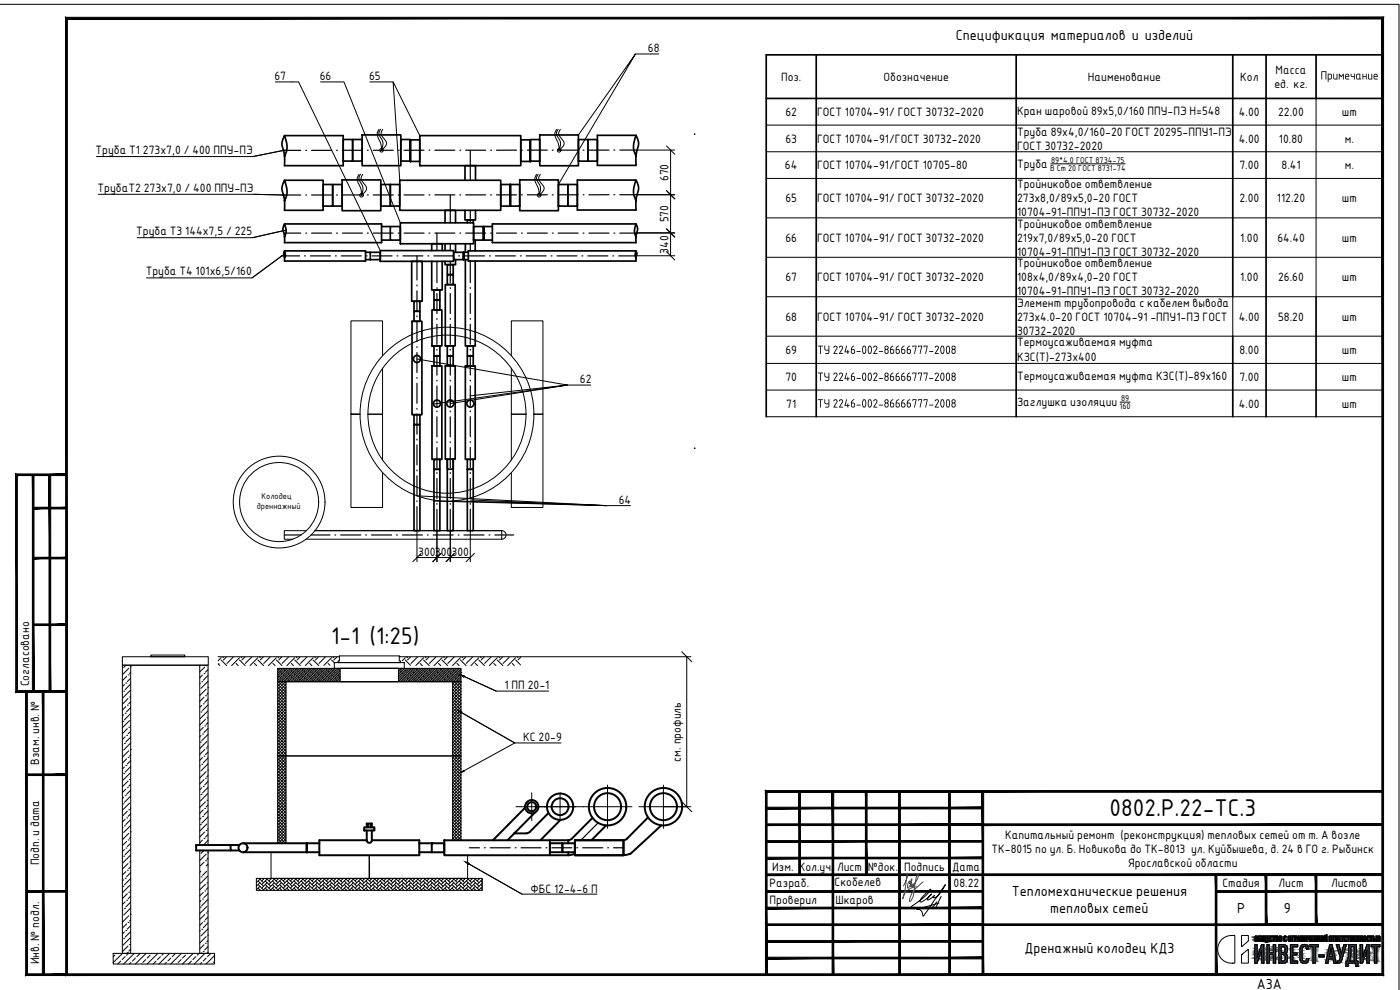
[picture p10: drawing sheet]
<svg xmlns="http://www.w3.org/2000/svg" width="420mm" height="297mm" viewBox="0 0 420 297" stroke-linecap="round" stroke-linejoin="round" font-family="sans-serif">
<defs><g id="words">
<text font-size="7.8" x="99.4" y="193.3">1-1 (1:25)</text>
<text font-size="7" x="333" y="244.9">0802.Р.22-ТС.3</text>
<text font-size="4.7" x="286.9" y="12">Спецификация материалов и изделий</text>
<g font-size="4.2">
<text x="303.7" y="269">Тепломеханические решения</text>
<text x="315.2" y="273.9">тепловых сетей</text>
<text x="371.3" y="273.9">Р</text>
<text x="385.3" y="273.9">9</text>
<text x="307.5" y="286">Дренажный колодец КД3</text>
<text x="377.2" y="296.7">А3А</text>
</g>
<g font-size="3.9">
<text x="382.8" y="22.1">Масса</text>
<text x="396.3" y="23.9">Примечание</text>
<text x="234.4" y="24.2">Поз.</text>
<text x="265.2" y="24.2">Обозначение</text>
<text x="326.5" y="24.2">Наименование</text>
<text x="372.2" y="24.2">Кол</text>
<text x="382.5" y="26.3">ед. кг.</text>
</g>
<g font-size="3.5">
<text x="194.5" y="15.7">68</text>
<text x="82.4" y="24.1">67</text>
<text x="96" y="24.1">66</text>
<text x="110.7" y="24.1">65</text>
<text x="235.7" y="34.8">62</text>
<text x="245.2" y="34.8">ГОСТ 10704-91/ ГОСТ 30732-2020</text>
<text x="305.2" y="34.4">Кран шаровой 89х5,0/160 ППУ-ПЭ Н=548</text>
<text x="371.8" y="34.8">4.00</text>
<text x="383.6" y="34.8">22.00</text>
<text x="402.7" y="34.8">шт</text>
<text x="305.2" y="40.7">Труба 89х4,0/160-20 ГОСТ 20295-ППУ1-ПЭ</text>
<text x="28.7" y="46.2">Труба Т1 273х7,0 / 400 ППУ-ПЭ</text>
<text x="235.7" y="42.8">63</text>
<text x="245.2" y="42.8">ГОСТ 10704-91/ГОСТ 30732-2020</text>
<text x="305.2" y="44.9">ГОСТ 30732-2020</text>
<text x="371.8" y="42.8">4.00</text>
<text x="383.8" y="42.8">10.80</text>
<text x="403.6" y="42.8">м.</text>
<text x="235.6" y="50.8">64</text>
<text x="245.2" y="50.8">ГОСТ 10704-91/ГОСТ 10705-80</text>
<text x="305.2" y="50.4">Труба</text>
<text x="372" y="50.8">7.00</text>
<text x="384.6" y="50.8">8.41</text>
<text x="403.6" y="50.8">м.</text>
<text x="29.3" y="57.5">ТрубаТ2 273х7,0 / 400 ППУ-ПЭ</text>
<text x="200.6" y="54.4" transform="rotate(-90 200.6 54.4)">670</text>
<text x="305.2" y="56.5">Тройниковое ответвление</text>
<text x="235.7" y="60.7">65</text>
<text x="245.2" y="60.7">ГОСТ 10704-91/ ГОСТ 30732-2020</text>
<text x="305.2" y="60.7">273х8,0/89х5,0-20 ГОСТ</text>
<text x="305.2" y="64.9">10704-91-ППУ1-ПЭ ГОСТ 30732-2020</text>
<text x="372" y="60.7">2.00</text>
<text x="383.2" y="60.7">112.20</text>
<text x="402.7" y="60.7">шт</text>
<text x="40.9" y="70.6">Труба Т3 144х7,5 / 225</text>
<text x="200.6" y="66.7" transform="rotate(-90 200.6 66.7)">570</text>
<text x="305.2" y="68.4">Тройниковое ответвление</text>
<text x="200.6" y="76.1" transform="rotate(-90 200.6 76.1)">340</text>
<text x="235.7" y="72.5">66</text>
<text x="245.2" y="72.5">ГОСТ 10704-91/ ГОСТ 30732-2020</text>
<text x="305.2" y="72.5">219х7,0/89х5,0-20 ГОСТ</text>
<text x="305.2" y="76.7">10704-91-ППУ1-ПЭ ГОСТ 30732-2020</text>
<text x="372.2" y="72.5">1.00</text>
<text x="383.3" y="72.5">64.40</text>
<text x="402.7" y="72.5">шт</text>
<text x="43.7" y="82.6">Труба Т4 101х6,5/160</text>
<text x="305.2" y="80.2">Тройниковое ответвление</text>
<text x="235.7" y="84.4">67</text>
<text x="245.2" y="84.4">ГОСТ 10704-91/ ГОСТ 30732-2020</text>
<text x="305.2" y="84.4">108х4,0/89х4,0-20 ГОСТ</text>
<text x="305.2" y="88.5">10704-91-ППУ1-ПЭ ГОСТ 30732-2020</text>
<text x="372.2" y="84.4">1.00</text>
<text x="383.6" y="84.4">26.60</text>
<text x="402.7" y="84.4">шт</text>
<text x="305.2" y="92">Элемент трубопровода с кабелем вывода</text>
<text x="235.7" y="96.2">68</text>
<text x="245.2" y="96.2">ГОСТ 10704-91/ ГОСТ 30732-2020</text>
<text x="305.2" y="96.2">273х4.0-20 ГОСТ 10704-91 -ППУ1-ПЭ ГОСТ</text>
<text x="305.2" y="100.4">30732-2020</text>
<text x="371.8" y="96.2">4.00</text>
<text x="383.6" y="96.2">58.20</text>
<text x="402.7" y="96.2">шт</text>
<text x="235.7" y="106.2">69</text>
<text x="245.2" y="106.2">ТУ 2246-002-86666777-2008</text>
<text x="305.2" y="103.9">Термоусаживаемая муфта</text>
<text x="372" y="106.2">8.00</text>
<text x="402.7" y="106.2">шт</text>
<text x="305.2" y="108.3">КЗС(Т)-273х400</text>
<text x="174" y="115">62</text>
<text x="235.7" y="114.3">70</text>
<text x="245.2" y="114.3">ТУ 2246-002-86666777-2008</text>
<text x="305.2" y="114">Термоусаживаемая муфта КЗС(Т)-89х160</text>
<text x="372" y="114.3">7.00</text>
<text x="402.7" y="114.3">шт</text>
<text x="236" y="122.3">71</text>
<text x="245.2" y="122.3">ТУ 2246-002-86666777-2008</text>
<text x="305.2" y="121.9">Заглушка изоляции</text>
<text x="371.8" y="122.3">4.00</text>
<text x="402.7" y="122.3">шт</text>
<text x="185.7" y="151.2">64</text>
<text x="125.5" y="166.7">300300</text>
<text x="135.5" y="166.7">300</text>
<text x="8.7" y="206" transform="rotate(-90 8.7 206)">Согласовано</text>
<text x="151.4" y="206.8">1 ПП 20-1</text>
<text x="157" y="222.4">КС 20-9</text>
<text x="11.7" y="229.5" transform="rotate(-90 11.7 229.5)">Взам. инв. №</text>
<text x="204.4" y="228.5" transform="rotate(-90 204.4 228.5)">см. профиль</text>
<text x="301.7" y="251.8">Капитальный ремонт (реконструкция) тепловых сетей от т. А возле</text>
<text x="297.6" y="256">ТК-8015 по ул. Б. Новикова до ТК-8013 ул. Куйбышева, д. 24 в ГО г. Рыбинск</text>
<text x="11.7" y="259.7" transform="rotate(-90 11.7 259.7)">Подп. и дата</text>
<text x="231.8" y="261.2">Изм.</text>
<text x="239.7" y="261.2">Кол.уч.</text>
<text x="251.2" y="261.2">Лист</text>
<text x="260.5" y="261.2">№док.</text>
<text x="271.3" y="261.2">Подпись</text>
<text x="285.7" y="261.2">Дата</text>
<text x="338.5" y="260.1">Ярославской области</text>
<text x="159.2" y="267.8">ФБС 12-4-6 П</text>
<text x="231" y="266.2">Разраб.</text>
<text x="250.5" y="265.9">Скобелев</text>
<text x="286.2" y="266.1">08.22</text>
<text x="366.8" y="266.2">Стадия</text>
<text x="383.7" y="266.2">Лист</text>
<text x="399.5" y="266.2">Листов</text>
<text x="231" y="271.2">Проверил</text>
<text x="250.7" y="271.2">Шкаров</text>
<text x="11.7" y="289.3" transform="rotate(-90 11.7 289.3)">Инв. № подл.</text>
</g>
<g font-size="2.8">
<text x="78.5" y="149.9">Колодец</text>
<text x="77.1" y="152.7">дреннажный</text>
</g>
<g font-size="2.4">
<text x="315.2" y="51.2">В Ст 20 ГОСТ 8731-74</text>
<text x="315.4" y="48.9">89*4,0 ГОСТ 8734-75</text>
<text x="336" y="122.7">160</text>
<text x="336.4" y="120.4">89</text>
</g>
</g></defs>
<!-- layer: 0 -->
<path d="M137.6 213.3l1 .3-.2 .3zM138.3 202.6l1 .2-.1 .3zM138.3 231.8l.8-.7 .2 .3zM139.8 258.7l.9 .3-.1 .3z" fill="#000" stroke="#000" stroke-width=".3"/>
<g fill="none" stroke="#000" stroke-width=".3">
<path d="M190.7 16.2h7M82.6 24.6h7l24.5 50.6M96.2 24.6h7l16.9 42.3M111 24.6h7M114.2 38.8a1.7 1.7 0 0 0-.1 2.2 3.5 3.5 0 0 1 .4 4.1 7.5 7.5 0 0 0-1.2-4.4l-.1-.7 .5-1.2M114.9 38.8a1.65 1.65 0 0 0 .1 2.5l.6 .8a1.68 1.68 0 0 1-.7 2.6l-.4 .4M167.5 38.8a1.73 1.73 0 0 0-.1 2.3 3.5 3.5 0 0 1 .4 4 7.9 7.9 0 0 0-1.2-4.3l-.1-.8 .5-1.2M168.2 38.8a1.65 1.65 0 0 0 .1 2.5l.6 .8a1.68 1.68 0 0 1-.7 2.6l-.4 .4M230 37.5h185M395 29.5v59.5M28.9 47h47l9.1-1.9-9.1 1.9M29.5 58.3h46.7l8.8 .2-8.8-.2"/>
<path d="M108.2 52.3a1.76 1.76 0 0 0-.1 2.3 3.4 3.4 0 0 1 .4 4 7.7 7.7 0 0 0-1.2-4.4l-.1-.7 .5-1.2M108.9 52.3a1.65 1.65 0 0 0 .1 2.5l.6 .8a1.47 1.47 0 0 1-.3 2.3l-.8 .7M126 40.7l-8-16.1 2 29.5M161.5 52.3a1.7 1.7 0 0 0-.1 2.3 3.5 3.5 0 0 1 .4 4 7.5 7.5 0 0 0-1.3-4.4v-.7l.5-1.2M162.2 52.3a1.65 1.65 0 0 0 .1 2.5l.6 .8a1.68 1.68 0 0 1-.7 2.6l-.4 .4M173.6 40.5l17.1-24.3-23.1 39.2M191.2 45h11.3M191.2 58.4h11.3M200 43.8l2.5 2.5M200 57.2l2.5 2.5M201.3 45v24.8M208.5 40.2h.1"/>
<path d="M230 45.5h185M230 53.5h185M315.3 49.2h22.4M41.1 71.3h34.7l9.5-2.1-9.5 2.1M191.1 69.9h11.4M191.1 76.7h11.4M191.2 69.8h11.3M200 68.6l2.5 2.5M200 68.7l2.5 2.5M200 75.5l2.5 2.5M201.3 69.9v6.8M230 65.4h185"/>
<path d="M230 77.2h185M44 83.4h31.6l8.9-6.6-8.9 6.6M230 89h185M370 89v11.9M114.8 110.5v13.8h-4.4h4.4v13.7M114.8 106.7v-10.4h-9.5v28h2.7h-2.7v28h9.5v-10.5M125.1 107.7l45.2 7.8-40.2 5.7M141.1 118.8l29.2-3.3-35.2 5.6M153.5 110.5v13.8h4.4M153.5 106.7v-10.4h9.4v28h-2.7M170.3 115.5h7M230 100.9h185"/>
<path d="M230 109h185M230 117h185M157.9 124.3h-4.4v13.7M160.2 124.3h2.7v28h-9.4v-10.5M208.5 134.5h.1M230 125h185M336.2 120.7h3M91.9 159.2h-6.6v2.6h2.5M125.1 148.8l56.8 2.9-51.7-1.4M125.1 159.2v9.3M131.1 159.2v9.3M135.1 159.2v9.3"/>
<path d="M141.1 150l40.8 1.7-45.9-1.4M141.1 159.2v9.3M181.9 151.7h7.3M91.8 161.8h58.8v-2.6h-56.1h56.1a1.28 1.28 0 0 1 1.3 1.3 1.28 1.28 0 0 1-1.3 1.3M125.1 167.3h16M126.4 166l-2.5 2.5M132.4 166l-2.5 2.5M136.4 166l-2.5 2.5M142.4 166l-2.5 2.5M36.7 199.6h2.5v86.5h-2.5zM36.7 197h25.8v2.6h-25.8zM37.8 199.6l-.7 .7"/>
<path d="M39.2 199.6h20.7M45.3 196.5h10.2v.5h-10.2zM60.2 199.6l-.3 .2M61.9 199.7h.1M65.4 198.3h.1M65.4 197h36.5M65.5 199.2h.1M65.6 199.3l.4 .4M66.4 197.3l-.9 .9M66.4 198l1.6 1.7M66.9 197.2l.2 .1M67.9 197.2l-.8 .8"/>
<path d="M70 197.2l-1.9 1.9M70.8 199.1l.7 .6M71.9 197.3l-2.4 2.4M71.9 198l1.7 1.7M72.4 197.1l.2 .2M73.5 197.1l-.9 .9M75.5 197.1l-1.9 2M76.4 199.1l.6 .6M77.4 197.3l-2.4 2.4M77.4 198l1.7 1.7M77.9 197.1l.2 .2M79 197.1l-.9 .9"/>
<path d="M81.1 197.1l-2 2M81.9 199.1l.6 .6M82.9 197.3l-2.3 2.4M82.9 198l1.7 1.7M83.4 197.1l.2 .2M84.5 197.1l-.9 .9M86.6 197.1l-1.9 2M87.4 199.1l.7 .6M88.5 197.3l-2.4 2.4M88.5 198l1.6 1.7M88.9 197.1l.3 .2M90 197.1l-.8 .9"/>
<path d="M92.1 197.1l-1.9 2M92.9 199.1l.7 .6M94 197.3l-2.4 2.4M94 198l1.7 1.7M94.5 197.1l.2 .2M95.6 197.1l-.9 .9M97.6 197.1l-1.9 2M98.5 199.1l.5 .5M99.5 197.3l-2.3 2.4M99.5 198l.9 1M99.9 197l.3 .3M100.3 198.8h21v1.7h-21z"/>
<path d="M101.2 197l-1 1M101.9 196.8h17.9v1.5h.4v.5h-18.7v-.5h.4zM119.8 197h.1M119.8 197h87.5M121.6 197.3l-.9 1M121.6 198l1.6 1.6M122 197l.3 .3M123 197.4l-.7 .6M123.2 197.1l-.2 .2M124.2 198.2l-.9 .9M125.3 197.1l-1 1M126.1 199.1l.6 .6"/>
<path d="M127.1 197.3l-2.3 2.4M127.1 198l1.7 1.7M127.6 197.1l.2 .2M128.7 197.1l-.9 .9M130.8 197.1l-1.9 2M131.6 199.1l.7 .6M132.7 197.3l-2.4 2.4M132.7 198l1.6 1.7M133.1 197.1l.2 .2M134.2 197.1l-.9 .9M136.3 197.1l-1.9 2M137.1 199.1l.7 .6"/>
<path d="M138.2 197.3l-2.4 2.4M138.2 198l1.7 1.7M138.7 197.1l.2 .2M139.8 197.1l-.9 .9M141.8 197.1l-1.9 2M142.7 199.1l.6 .6M143.7 197.3l-2.4 2.4M143.7 198l1.7 1.7M144.2 197.1l.2 .2M145.3 197.1l-.9 .9M147.4 197.1l-2 2M148.2 199.1l.6 .6"/>
<path d="M149.2 197.3l-2.3 2.4M149.2 198l1.7 1.7M149.7 197.1l.2 .2M150.8 197.1l-.9 .9M152.8 197.2l-1.8 1.9M153.7 199.1l.6 .6M154.7 197.3l-2.3 2.4M154.7 198l1.4 1.4M155.3 197.2l.1 .1M156.2 199.5h.1M156.2 197.3l-.8 .7M204.6 195.5l3 3.1"/>
<path d="M206.1 197v45M36.9 216.4h.1M37.1 207.4h.1M37.1 214.4l-.4 .4M37.3 205.4l-.6 .6M37.5 214h.1M37.8 204.9h.1M37.8 212l-1.1 1M38 203l-1.3 1.2M38.2 211.6h.1M38.2 218.6l-1.5 1.5M38.4 202.5h.1"/>
<path d="M38.4 209.6l-1.7 1.7M38.7 218.2h.1M38.7 200.5l-2 1.9M38.9 209.1h.1M38.9 216.2l-2.2 2.2M39.1 200.1h.1M39.1 207.1l-2.2 2.3M39.2 201.7l-.3 .4M39.2 203.5l-1 1M39.2 205.2l-1.7 1.7M39.2 210.6l-.5 .5M39.2 212.3l-1.2 1.3"/>
<path d="M39.2 214.1l-1.9 1.9M39.2 217.6l-.1 .1M39.2 219.4l-.8 .8M60.1 205l-.2 .2M60.3 213.6h.1M60.6 204.5h.1M60.6 211.6l-.7 .6M60.8 202.6l-.9 .8M61 211.2h.1M61 218.3l-1.1 1M61.2 202.1h.1M61.2 209.2l-1.3 1.3"/>
<path d="M61.4 217.8h.1M61.4 200.1l-1.5 1.5M61.7 208.8h.1M61.7 215.8l-1.8 1.7M61.9 206.8l-2 1.9M62.1 215.4h.1M62.3 206.3h.1M62.3 213.4l-2.2 2.2M62.4 200.9l-.7 .8M62.4 202.7l-1.4 1.4M62.4 204.4l-2.1 2.1M62.4 207.9l-.3 .4"/>
<path d="M62.4 209.7l-1 1M62.4 211.5l-1.6 1.7M62.4 216.8l-.5 .6M62.4 218.6l-1.2 1.2M83.3 204.5h55v22.3h-55zM83.3 200.5h55v4h-55zM83.3 208.1l2.5 2.5M83.3 219.2l2.5 2.5M83.3 218.2l2.5 2.5M83.3 217.3l2.5 2.5M83.3 216.4l2.5 2.5M83.3 215.5l2.5 2.5"/>
<path d="M83.3 214.5l2.5 2.5M83.3 213.6l2.5 2.5M83.3 212.7l2.5 2.5M83.3 211.8l2.5 2.5M83.3 210.8l2.5 2.5M83.3 209.9l2.5 2.5M83.3 209l2.5 2.5M83.3 207.1l2.5 2.5M83.3 206.2l2.5 2.5M83.3 205.3l2.5 2.5M83.4 203h.1M83.5 204.5l2.3 2.3"/>
<path d="M83.7 201.7l-.4 .3M83.8 200.5l-.4 .4M83.8 204.5l-.5 .5M83.8 201.5h.1M83.8 203.6l-.5 .5M83.9 203.5h.1M84.2 202.2l-.6 .6M84.3 200.5l-1 1M84.3 202h.1M84.3 204.1l-.4 .4M84.5 204.5l1.3 1.4M84.5 204h.1"/>
<path d="M84.6 200.8l-.7 .6M84.7 200.6h.1M84.7 204.5l-1.4 1.4M84.7 202.7l-.6 .6M84.9 202.6h.1M85 204.5h.1M85.1 201.3l-.6 .6M85.2 201.2h.1M85.2 203.2l-.6 .7M85.3 200.5l-2 2M85.4 203.1h.1M85.4 204.5l.4 .5"/>
<path d="M85.6 201.8l-.6 .6M85.7 204.5l-2.4 2.4M85.8 201.7h.1M85.8 203.7l-.7 .7M85.8 209l-2.5 2.5M85.8 205.3l-2.5 2.5M85.8 206.2l-2.5 2.5M85.8 207.1l-2.5 2.5M85.8 208.1l-2.5 2.5M85.8 209.9l-2.5 2.5M85.8 210.8l-2.5 2.5M85.8 211.8l-2.5 2.5"/>
<path d="M85.8 212.7l-2.5 2.5M85.8 213.6l-2.5 2.5M85.8 214.6l-2.5 2.5M85.8 215.5l-2.5 2.5M85.8 216.4l-2.5 2.5M85.8 217.3l-2.5 2.5M85.8 218.3l-2.5 2.5M85.8 219.2l-2.5 2.5M85.8 204.5v48.5M85.9 200.5l-.5 .5M85.9 203.6h.1M86.1 202.3l-.6 .7"/>
<path d="M86.3 202.2h.1M86.3 204.2l-.3 .3M86.4 200.5l-3.1 3.1M86.4 204.1h.1M86.5 200.9l-.6 .6M86.7 200.8h.1M86.7 202.8l-.7 .7M86.8 202.7h.1M86.9 200.5l-.1 .1M87.1 201.4l-.7 .6M87.2 201.3h.1M87.2 203.3l-.7 .7"/>
<path d="M87.3 203.2h.1M87.4 200.5l-4 4M87.6 201.9l-.7 .7M87.7 201.8h.1M87.7 203.9l-.6 .6M87.8 203.7h.1M87.9 200.5l-.6 .7M88.1 202.4l-.7 .7M88.2 202.3h.1M88.2 204.4l-.2 .1M88.3 204.2h.1M88.4 200.5l-4 4"/>
<path d="M88.5 201l-.7 .7M88.6 200.9h.1M88.6 203l-.7 .6M88.7 202.8h.1M88.9 200.5l-.2 .3M89 201.5l-.7 .7M89.1 201.4h.1M89.1 203.5l-.6 .6M89.2 203.3h.1M89.5 200.5l-4.1 4M89.5 202l-.6 .7M89.6 201.9h.1"/>
<path d="M89.6 204l-.5 .5M89.8 203.9h.1M89.9 200.6l-.7 .7M90 202.6l-.6 .6M90.1 202.4h.1M90.1 204.5h.1M90.3 204.4h.1M90.4 201.2l-.6 .6M90.5 200.5l-4 4M90.5 201h.1M90.5 203.1l-.6 .6M90.7 203h.1"/>
<path d="M90.9 201.7l-.6 .6M91 200.5l-.3 .4M91.1 201.5h.1M91.1 203.6l-.7 .6M91.2 203.5h.1M91.4 202.2l-.6 .6M91.5 200.5l-4 4M91.6 202h.1M91.6 204.1l-.5 .4M91.7 204h.1M91.8 200.8l-.6 .6M91.9 200.6h.1"/>
<path d="M91.9 202.7l-.6 .6M92.1 202.6h.1M92.2 204.5h.1M92.4 201.3l-.7 .6M92.5 201.2h.1M92.5 203.2l-.7 .7M92.6 200.5l-4 4M92.6 203.1h.1M92.9 201.8l-.7 .6M93 201.7h.1M93 203.7l-.6 .7M93.1 200.5l-.5 .5"/>
<path d="M93.1 203.6h.1M93.4 202.3l-.7 .7M93.5 202.2h.1M93.5 204.2l-.3 .3M93.6 200.5l-4 4M93.6 204.1h.1M93.8 200.9l-.7 .6M93.9 200.8h.1M93.9 202.8l-.7 .7M94 202.7h.1M94.1 200.5l-.1 .1M94.3 201.4l-.7 .6"/>
<path d="M94.4 201.3h.1M94.4 203.3l-.6 .7M94.5 203.2h.1M94.6 200.5l-4 4M94.8 201.9l-.7 .7M94.9 201.8h.1M94.9 203.9l-.6 .6M95.1 203.7h.1M95.1 200.5l-.6 .7M95.3 202.4l-.6 .7M95.4 202.3h.1M95.4 204.4l-.1 .1"/>
<path d="M95.6 204.2h.1M95.7 200.5l-4 4M95.7 201l-.6 .7M95.8 200.9h.1M95.8 203l-.6 .6M95.9 202.8h.1M96.2 200.5l-.3 .3M96.2 201.5l-.6 .7M96.4 201.4h.1M96.4 203.5l-.7 .6M96.5 203.3h.1M96.7 200.5l-4 4"/>
<path d="M96.7 202l-.6 .7M96.9 201.9h.1M96.9 204l-.6 .5M97 203.9h.1M97.1 200.6l-.6 .7M97.2 202.6l-.6 .6M97.4 202.4h.1M97.4 204.5h-.1M97.5 204.4h.1M97.6 201.2l-.6 .6M97.7 200.5l-4 4M97.8 201h.1"/>
<path d="M97.8 203.1l-.7 .6M97.9 203h.1M98.1 201.7l-.6 .6M98.2 200.5l-.3 .4M98.3 201.5h.1M98.3 203.6l-.7 .6M98.4 203.5h.1M98.7 202.2l-.7 .6M98.8 200.5l-4 4M98.8 202h.1M98.8 204.1l-.4 .4M98.9 204h.1"/>
<path d="M99.1 200.8l-.7 .6M99.2 200.6h.1M99.2 202.7l-.7 .6M99.3 202.6h.1M99.4 204.5h.1M99.6 201.3l-.7 .6M99.7 201.2h.1M99.7 203.2l-.6 .7M99.8 200.5l-4 4M99.8 203.1h.1M100.1 201.8l-.7 .6M100.2 201.7h.1"/>
<path d="M100.2 203.7l-.6 .7M100.3 200.5l-.5 .5M100.4 203.6h.1M100.6 202.3l-.6 .7M100.7 202.2h.1M100.7 204.2l-.3 .3M100.8 200.5l-4 4M100.9 204.1h.1M101 200.9l-.6 .6M101.1 200.8h.1M101.1 202.8l-.6 .7M101.3 202.7h.1"/>
<path d="M101.3 200.5v.1M101.5 201.4l-.6 .6M101.6 201.3h.1M101.6 203.3l-.6 .7M101.8 203.2h.1M101.9 200.5l-4 4M102 201.9l-.6 .7M102.1 200.5h17.5v4h-17.5zM102.1 202.9l-.2 .2M102.1 201.3l-3.2 3.2M102.1 202.4l-2.2 2.1M102.1 203.4l-1.2 1.1"/>
<path d="M102.1 204.4l-.1 .1M102.1 200.8l-.3 .4M102.1 203.9l-.6 .6M102.1 200.5h17.5M119.8 201.7l-.2 .2M119.9 200.5l-.3 .4M120 201.5h.1M120 203.6l-.4 .4M120.1 203.5h.1M120.4 202.2l-.7 .6M120.4 200.5l-.8 .9M120.5 202h.1"/>
<path d="M120.5 204.1l-.4 .4M120.6 204h.1M120.7 200.8l-.6 .6M120.9 200.6h.1M120.9 202.7l-.7 .6M121 202.6h.1M121.1 204.5h.1M121.3 201.3l-.7 .6M121.4 201.2h.1M121.4 203.2l-.7 .7M121.5 200.5l-1.9 1.9M121.5 203.1h.1"/>
<path d="M121.8 201.8l-.7 .6M121.9 201.7h.1M121.9 203.7l-.6 .7M122 200.5l-.5 .5M122 203.6h.1M122.3 202.3l-.7 .7M122.4 202.2h.1M122.4 204.2l-.3 .3M122.5 200.5l-2.9 3M122.6 204.1h.1M122.7 200.9l-.7 .6M122.8 200.8h.1"/>
<path d="M122.8 202.8l-.6 .7M122.9 202.7h.1M123 200.5l-.1 .1M123.2 201.4l-.6 .6M123.3 201.3h.1M123.3 203.3l-.6 .7M123.5 203.2h.1M123.5 200.5l-3.9 4M123.7 201.9l-.6 .7M123.8 201.8h.1M123.8 203.9l-.6 .6M124 203.7h.1"/>
<path d="M124.1 200.5l-.6 .7M124.2 202.4l-.6 .7M124.4 202.3h.1M124.4 204.4l-.2 .1M124.5 204.2h.1M124.6 200.5l-4 4M124.6 201l-.6 .7M124.8 200.9h.1M124.8 203l-.7 .6M124.9 202.8h.1M125.1 200.5l-.2 .3M125.1 201.5l-.6 .7"/>
<path d="M125.3 201.4h.1M125.3 203.5l-.7 .6M125.4 203.3h.1M125.6 200.5l-4 4M125.6 202l-.6 .7M125.8 201.9h.1M125.8 204l-.6 .5M125.9 203.9h.1M126 200.6l-.6 .7M126.2 202.6l-.7 .6M126.3 202.4h.1M126.3 204.5h.1"/>
<path d="M126.4 204.4h.1M126.6 201.2l-.7 .6M126.6 200.5l-4 4M126.7 201h.1M126.7 203.1l-.7 .6M126.8 203h.1M127.1 201.7l-.7 .6M127.1 200.5l-.3 .4M127.2 201.5h.1M127.2 203.6l-.6 .6M127.3 203.5h.1M127.6 202.2l-.7 .6"/>
<path d="M127.7 200.5l-4 4M127.7 202h.1M127.7 204.1l-.4 .4M127.8 204h.1M128 200.8l-.7 .6M128.1 200.6h.1M128.1 202.7l-.6 .6M128.2 202.6h.1M128.4 204.5h.1M128.5 201.3l-.7 .6M128.6 201.2h.1M128.6 203.2l-.6 .7"/>
<path d="M128.7 200.5l-4 4M128.8 203.1h.1M129 201.8l-.6 .6M129.1 201.7h.1M129.1 203.7l-.6 .7M129.2 200.5l-.4 .5M129.3 203.6h.1M129.5 202.3l-.6 .7M129.6 202.2h.1M129.6 204.2l-.3 .3M129.7 200.5l-4 4M129.8 204.1h.1"/>
<path d="M129.9 200.9l-.6 .6M130 200.8h.1M130 202.8l-.6 .7M130.2 202.7h.1M130.3 200.5l-.1 .1M130.4 201.4l-.6 .6M130.6 201.3h.1M130.6 203.3l-.7 .7M130.7 203.2h.1M130.8 200.5l-4 4M130.9 201.9l-.6 .7M131.1 201.8h.1"/>
<path d="M131.1 203.9l-.7 .6M131.2 203.7h.1M131.3 200.5l-.6 .7M131.5 202.4l-.7 .7M131.6 202.3h.1M131.6 204.4l-.2 .1M131.7 204.2h.1M131.8 200.5l-4 4M131.8 201l-.6 .7M132 200.9h.1M132 203l-.7 .6M132.1 202.8h.1"/>
<path d="M132.3 200.5l-.2 .3M132.4 201.5l-.7 .7M132.5 201.4h.1M132.5 203.5l-.7 .6M132.6 203.3h.1M132.8 200.5l-4 4M132.9 202l-.7 .7M133 201.9h.1M133 204l-.6 .5M133.1 203.9h.1M133.3 200.6l-.7 .7M133.4 202.6l-.6 .6"/>
<path d="M133.5 202.4h.1M133.5 204.5h.1M133.6 204.4h.1M133.8 201.2l-.7 .6M133.9 200.5l-4 4M133.9 201h.1M133.9 203.1l-.6 .6M134 203h.1M134.3 201.7l-.7 .6M134.4 200.5l-.4 .4M134.4 201.5h.1M134.4 203.6l-.6 .6"/>
<path d="M134.6 203.5h.1M134.8 202.2l-.6 .6M134.9 200.5l-4 4M134.9 202h.1M134.9 204.1l-.4 .4M135.1 204h.1M135.2 200.8l-.6 .6M135.3 200.6h.1M135.3 202.7l-.6 .6M135.5 202.6h.1M135.6 204.5h.1M135.7 201.3l-.6 .6"/>
<path d="M135.8 205l2.5 2.4-2.5 2.5M135.8 207.8l2.5 2.4-2.5 2.5M135.8 209.6l2.5 2.5-2.5 2.5M135.8 212.4l2.5 2.4-2.5 2.5M135.8 215.2l2.5 2.4-2.5 2.5M135.8 218.9l2.5 2.4-2.5 2.5M135.8 219.8l2.5 2.5M135.8 218l2.5 2.5M135.8 217l2.5 2.5M135.8 216.1l2.5 2.5M135.8 214.3l2.5 2.5M135.8 213.3l2.5 2.5"/>
<path d="M135.8 211.5l2.5 2.5M135.8 210.6l2.5 2.4M135.8 208.7l2.5 2.5M135.8 206.8l2.5 2.5M135.8 205.9l2.5 2.5M135.8 204.5v47.6M135.8 201.2h.1M135.8 203.2l-.6 .7M135.9 200.5l-4 4M136 203.1h.1M136.2 201.8l-.6 .6M136.3 204.5l2 2.1"/>
<path d="M136.4 201.7h.1M136.4 203.7l-.7 .7M136.4 200.5l-.4 .5M136.5 203.6h.1M136.8 202.3l-.7 .7M136.9 202.2h.1M136.9 204.2l-1.1 1.1M137 200.5l-4 4M137 204.1h.1M137.1 200.9l-.6 .6M137.2 204.5l1.1 1.1M137.3 200.8h.1"/>
<path d="M137.3 202.8l-.7 .7M137.4 202.7h.1M137.5 200.5l-.1 .1M137.5 204.5l-1.7 1.7M137.6 201.4l-.6 .6M137.8 201.3h.1M137.8 203.3l-.7 .7M137.9 203.2h.1M138 200.5l-4 4M138.2 204.5l.1 .2-2.5 2.5M138.2 201.9l-.7 .7M138.3 201.8h.1"/>
<path d="M138.3 203.9l-.7 .6M138.3 202.8l-.3 .3M138.3 205.6l-2.5 2.5M138.3 206.5l-2.5 2.5M138.3 208.4l-2.5 2.5M138.3 209.3l-2.5 2.5M138.3 211.1l-2.5 2.5M138.3 213l-2.5 2.5M138.3 213.9l-2.5 2.5M138.3 215.8l-2.5 2.5M138.3 216.7l-2.5 2.5M138.3 218.6l-2.5 2.5"/>
<path d="M138.3 219.5l-2.5 2.5M138.3 201.2l-3.3 3.3M138.3 202.3l-2.2 2.2M138.3 203.3l-1.2 1.2M138.3 204.4l-.2 .1M138.3 200.7l-.4 .5M138.5 213.8l16 9.1M148.9 207.4l-9.6-4.4 9.6 4.4h15.7M36.9 223.5l-.2 .2M37.1 232.1h.1M37.1 239.2l-.4 .4M37.3 223.1h.1"/>
<path d="M37.3 230.1l-.6 .6M37.5 238.7h.1M37.5 221.1l-.8 .8M37.8 229.7h.1M37.8 236.8l-1.1 1M38 220.6h.1M38 227.7l-1.3 1.3M38.2 236.3h.1M38.4 227.3h.1M38.4 234.3l-1.7 1.7M38.7 225.3l-2 1.9M38.9 233.9h.1"/>
<path d="M39.1 224.8h.1M39.1 231.9l-2.2 2.2M39.2 221.2l-1.4 1.4M39.2 222.9l-2.1 2.2M39.2 226.5l-.3 .3M39.2 228.2l-1 1M39.2 230l-1.7 1.7M39.2 235.3l-.5 .6M39.2 237.1l-1.2 1.2M39.2 238.9l-1.9 1.8M60.1 222.7h.1M60.1 229.8l-.2 .1"/>
<path d="M60.3 238.4h.1M60.3 220.7l-.4 .4M60.6 229.3h.1M60.6 236.4l-.7 .6M60.8 220.2h.1M60.8 227.3l-.9 .8M61 235.9h.1M61.2 226.9h.1M61.2 233.9l-1.3 1.3M61.4 224.9l-1.5 1.5M61.7 233.5h.1M61.9 224.4h.1"/>
<path d="M61.9 231.5l-2 1.9M62.1 222.4l-2.2 2.2M62.3 231.1h.1M62.3 238.1l-2.2 2.3M62.4 232.7l-.3 .4M62.4 229.2l-2.1 2.1M62.4 220.3l-1.8 1.9M62.4 223.9l-.1 .1M62.4 225.6l-.7 .8M62.4 227.4l-1.4 1.5M62.4 234.5l-1 1M62.4 236.2l-1.6 1.7"/>
<path d="M83.3 226.6l2.5 2.5M83.3 225.6l2.5 2.6M83.3 224.7l2.5 2.6M83.3 223.8l2.5 2.5M83.3 222.9l2.5 2.5M83.3 221.9l2.5 2.5M83.3 221l2.5 2.5M83.3 220.1l2.5 2.5M83.3 239.6l2.5 2.5M83.3 238.6l2.5 2.5M83.3 237.7l2.5 2.5M83.3 236.8l2.5 2.5"/>
<path d="M83.3 235.9l2.5 2.5M83.3 234.9l2.5 2.5M83.3 234l2.5 2.5M83.3 233.1l2.5 2.5M83.3 232.2l2.5 2.5M83.3 231.2l2.5 2.5M83.3 230.3l2.5 2.5M83.3 229.4l2.5 2.5M83.3 228.5l2.5 2.5M83.3 227.5l2.5 2.5M85.7 226.8l-2.4 2.3M85.8 238.7l-2.5 2.5"/>
<path d="M85.8 220.1l-2.5 2.5M85.8 221.1l-2.5 2.4M85.8 222l-2.5 2.5M85.8 222.9l-2.5 2.5M85.8 223.8l-2.5 2.5M85.8 224.8l-2.5 2.5M85.8 225.7l-2.5 2.5M85.8 226.6l-.2 .2M85.8 227.5l-2.5 2.5M85.8 228.5l-2.5 2.5M85.8 229.4l-2.5 2.5M85.8 230.3l-2.5 2.5"/>
<path d="M85.8 231.3l-2.5 2.5M85.8 232.2l-2.5 2.5M85.8 233.1l-2.5 2.5M85.8 234l-2.5 2.5M85.8 235l-2.5 2.5M85.8 235.9l-2.5 2.5M85.8 236.8l-2.5 2.5M85.8 237.7l-2.5 2.5M85.8 239.6l-2.5 2.5M135.8 220.7l2.5 2.5-2.5 2.5M135.8 223.5l2.5 2.5-2.5 2.5M135.8 226.3l2.5 2.5"/>
<path d="M135.8 225.4l1.5 1.4M135.8 224.4l2.5 2.6M135.8 222.6l2.5 2.5M135.8 221.7l2.5 2.5M135.8 228.2l2.5 2.4-2.5 2.5M135.8 230.9l2.5 2.5-2.5 2.5M135.8 232.8l2.5 2.5-2.5 2.5M135.8 236.5l2.5 2.5-2.5 2.5M135.8 239.3l2.5 2.4-2.5 2.5M135.8 238.3l2.5 2.5M135.8 237.4l2.5 2.5M135.8 235.6l2.5 2.5"/>
<path d="M135.8 234.6l2.5 2.5M135.8 233.7l2.5 2.5M135.8 231.9l2.5 2.5M135.8 230l2.5 2.5M135.8 229.1l2.5 2.5M135.8 227.2l2.5 2.5M137.2 226.8l1.1 1-2.5 2.5M138.3 220.4l-2.5 2.5M138.3 222.3l-2.5 2.5M138.3 224.1l-2.5 2.5M138.3 225l-2.5 2.5M138.3 226.9l-2.5 2.5"/>
<path d="M138.3 228.8l-2.5 2.5M138.3 229.7l-2.5 2.5M138.3 231.5l-2.5 2.5M138.3 232.5l-2.5 2.5M138.3 234.3l-2.5 2.5M138.3 236.2l-2.5 2.5M138.3 237.1l-2.5 2.5M138.3 238l-2.5 2.5M138.3 239.9l-2.5 2.5M159.6 237.9v8.3M168.1 237.9v8.3M168.4 222.9h-13.9l-15.3 8.4"/>
<path d="M182.3 235.5v13M199.1 235.5v13M36.9 241.2h.1M36.9 248.2l-.2 .2M37.1 256.9h.1M37.3 247.8h.1M37.3 254.9l-.6 .6M37.5 245.8l-.8 .8M37.8 254.5h.1M38 245.4h.1M38 252.5l-1.3 1.2M38.2 243.4l-1.5 1.5"/>
<path d="M38.4 252h.1M38.4 259.1l-1.7 1.7M38.7 243h.1M38.7 250l-2 2M38.9 258.6h.1M38.9 241l-2.2 2.1M39.1 249.6h.1M39.1 256.7l-2.2 2.2M39.2 242.4l-.1 .1M39.2 247.7l-2.1 2.1M39.2 244.1l-.8 .8M39.2 245.9l-1.4 1.5"/>
<path d="M39.2 251.2l-.3 .4M39.2 253l-1 1M39.2 254.7l-1.7 1.7M59.9 255.2v30.9h2.5v-30.9M59.9 253.5v-53.9h2.5v53.9M60.1 247.4h.1M60.3 245.4l-.4 .4M60.8 245h.1M60.8 252.1l-.9 .8M61 243l-1.1 1.1M61.2 255.2l-.9 .8M61.2 251.6h.1"/>
<path d="M61.2 258.7l-1.1 1.1M61.4 242.6h.1M61.4 249.6l-1.5 1.5M61.7 258.3h.1M61.7 240.6l-1.8 1.7M61.9 249.2h.1M61.9 256.3l-2 1.9M62.1 240.1h.1M62.1 247.2l-2.2 2.2M62.3 255.8h.1M62.4 243.3l-1.2 1.2M62.4 241.5l-.5 .6"/>
<path d="M62.4 245.1l-1.8 1.9M62.4 248.6l-.1 .2M62.4 250.4l-.7 .8M62.4 252.2l-1.3 1.3M62.4 257.5l-.3 .3M62.4 259.2l-.5 .6M81.3 255.7v7.9h29.5v-7v7h29.5v-7M83.3 252.5l.5 .5M83.3 251.6l1.5 1.4M83.3 250.7l2.4 2.3M83.3 249.8l2.5 2.5M83.3 248.8l2.5 2.5"/>
<path d="M83.3 247.9l2.5 2.5M83.3 247l2.5 2.5M83.3 246l2.5 2.5M83.3 245.1l2.5 2.5M83.3 244.2l2.5 2.5M83.3 243.3l2.5 2.5M83.3 242.3l2.5 2.5M83.3 241.4l2.5 2.5M83.3 240.5l2.5 2.5M85.8 244.2l-2.5 2.5M85.8 240.5l-2.5 2.5M85.8 241.4l-2.5 2.5"/>
<path d="M85.8 242.4l-2.5 2.5M85.8 243.3l-2.5 2.5M85.8 245.1l-2.5 2.5M85.8 246.1l-2.5 2.5M85.8 247l-2.5 2.5M85.8 247.9l-2.5 2.5M85.8 248.8l-2.5 2.5M85.8 249.8l-2.5 2.5M85.8 250.7l-2.3 2.3M85.8 251.6l-1.3 1.4M85.8 252.5l-.4 .5M135.8 242l2.5 2.5-2.5 2.5"/>
<path d="M135.8 243.9l2.5 2.5-2.5 2.5M135.8 246.7l2.5 2.4-2.5 2.5M135.8 249.5l2.5 2.4-.2 .2M135.8 251.3l.8 .8M135.8 250.4l1.8 1.7M135.8 248.5l2.5 2.5M135.8 247.6l2.5 2.5M135.8 245.8l2.5 2.4M135.8 244.8l2.5 2.5M135.8 243l2.5 2.5M135.8 241.1l2.5 2.5M135.8 240.2l2.5 2.5"/>
<path d="M138.3 252.1v-25.3h-55v26.2M138.3 240.8l-2.5 2.5M138.3 242.7l-2.5 2.5M138.3 243.6l-2.5 2.5M138.3 245.4l-2.5 2.5M138.3 247.3l-2.5 2.5M138.3 248.2l-2.5 2.5M138.3 250.1l-2 2M138.3 251l-1.1 1.1M154.8 242h34.9M191.7 242h15.6M204.6 240.5l3 3.1"/>
<path d="M36.9 265.9h.1M36.9 273l-.2 .2M37.1 264l-.4 .3M37.3 272.6h.1M37.3 279.6l-.6 .6M37.5 263.5h.1M37.5 270.6l-.8 .8M37.8 279.2h.1M37.8 261.5l-1.1 1.1M38 270.1h.1M38 277.2l-1.3 1.3M38.2 261.1h.1"/>
<path d="M38.2 268.1l-1.5 1.5M38.4 276.8h.1M38.7 267.7h.1M38.7 274.8l-2 1.9M38.9 265.7l-2.2 2.2M39.1 274.3h.1M39.2 260.1l-.5 .5M39.2 261.8l-1.2 1.3M39.2 263.6l-1.9 1.9M39.2 267.1l-.1 .2M39.2 268.9l-.8 .8M39.2 270.7l-1.4 1.4"/>
<path d="M39.2 272.4l-2.1 2.2M39.2 276l-.3 .3M39.2 277.7l-1 1.1M39.2 279.5l-1.7 1.7M60.1 272.2h.1M60.1 279.2l-.2 .2M60.3 261.4l-.4 .3M60.3 263.1h.1M60.3 270.2l-.4 .4M60.6 278.8h.1M60.8 269.8h.1M60.8 276.8l-.9 .9"/>
<path d="M61 267.8l-1.1 1M61.2 276.4h.1M61.4 267.3h.1M61.4 274.4l-1.5 1.5M61.7 265.3l-1.8 1.7M61.9 273.9h.1M62 261.4l-1.2 1.3M62.1 264.9h.1M62.1 272l-2.2 2.1M62.3 262.9l-2.2 2.2M62.4 278.7l-2.1 2.1M62.4 266.3l-.5 .6"/>
<path d="M62.4 268.1l-1.2 1.2M62.4 269.8l-1.8 1.9M62.4 273.4l-.1 .1M62.4 275.1l-.7 .8M62.4 276.9l-1.4 1.5M76.9 263.6h67.8v3.6h-67.8zM77.2 263.6l-.3 .2M77.5 266.5l.6 .7M77.5 265.4l1.6 1.6M77.5 264.3l1.6 1.6M77.8 263.6l1.3 1.2M78 263.8l-1.1 1"/>
<path d="M78 264.8l-1.1 1.1M78 265.9l-1.1 1.1M78 267l-.1 .2M78.8 263.6l.3 .2M79.3 263.6l-.8 .7M79.6 266.5l.7 .7M79.6 265.4l1.6 1.6M79.6 264.3l1.6 1.6M79.9 263.6l1.3 1.2M80.2 263.8l-1.7 1.6M80.2 264.8l-1.7 1.7M80.2 265.9l-1.2 1.3"/>
<path d="M80.2 267l-.2 .2M81 263.6l.2 .2M81.5 263.6l-.8 .7M81.8 266.5l.6 .7M81.8 265.4l1.6 1.6M81.8 264.3l1.6 1.6M82.1 263.6l1.3 1.2M82.3 263.8l-1.6 1.6M82.3 264.8l-1.6 1.7M82.3 265.9l-1.2 1.3M82.3 267l-.1 .2M83.2 263.6l.2 .2"/>
<path d="M83.6 263.6l-.8 .7M83.9 266.5l.7 .7M83.9 265.4l1.7 1.6M83.9 264.3l1.7 1.6M84.2 263.6l1.4 1.2M84.5 263.8l-1.7 1.6M84.5 264.8l-1.7 1.7M84.5 265.9l-1.3 1.3M84.5 267l-.2 .2M85.3 263.6l.3 .2M85.8 263.6l-.8 .7M86.1 266.5l.7 .7"/>
<path d="M86.1 265.4l1.6 1.6M86.1 264.3l1.6 1.6M86.4 263.6l1.3 1.2M86.6 263.8l-1.6 1.6M86.6 264.8l-1.6 1.7M86.6 265.9l-1.2 1.3M86.6 267l-.1 .2M87.5 263.6l.2 .2M87.9 263.6l-.7 .7M88.2 266.5l.7 .7M88.2 265.4l1.7 1.6M88.2 264.3l1.7 1.6"/>
<path d="M88.6 263.6l1.3 1.2M88.8 263.8l-1.6 1.6M88.8 264.8l-1.6 1.7M88.8 265.9l-1.2 1.3M88.8 267l-.2 .2M89.6 263.6l.3 .2M90.1 263.6l-.8 .7M90.4 266.5l.7 .7M90.4 265.4l1.6 1.6M90.4 264.3l1.6 1.6M90.7 263.6l1.3 1.2M90.9 263.8l-1.6 1.6"/>
<path d="M90.9 264.8l-1.6 1.7M90.9 265.9l-1.2 1.3M90.9 267l-.1 .2M91.8 263.6l.2 .2M92.2 263.6l-.7 .7M92.6 266.5l.6 .7M92.6 265.4l1.6 1.6M92.6 264.3l1.6 1.6M92.9 263.6l1.3 1.2M93.1 263.8l-1.6 1.6M93.1 264.8l-1.6 1.7M93.1 265.9l-1.2 1.3"/>
<path d="M93.1 267l-.1 .2M93.9 263.6l.3 .2M94.4 263.6l-.8 .7M94.7 266.5l.7 .7M94.7 265.4l1.6 1.6M94.7 264.3l1.6 1.6M95 263.6l1.3 1.2M95.2 263.8l-1.6 1.6M95.2 264.8l-1.6 1.7M95.2 265.9l-1.2 1.3M95.2 267l-.1 .2M96.1 263.6l.2 .2"/>
<path d="M96.5 263.6l-.7 .7M96.9 266.5l.6 .7M96.9 265.4l1.6 1.6M96.9 264.3l1.6 1.6M97.2 263.6l1.3 1.2M97.4 265.9l-1.2 1.3M97.4 263.8l-1.6 1.6M97.4 264.8l-1.6 1.7M97.4 267l-.1 .2M98.3 263.6l.2 .2M98.7 263.6l-.8 .7M99 265.4l1.6 1.6"/>
<path d="M99 266.5l.7 .7M99 264.3l1.6 1.6M99.3 263.6l1.3 1.2M99.5 263.8l-1.6 1.6M99.5 264.8l-1.6 1.7M99.5 265.9l-1.2 1.3M99.5 267l-.1 .2M100.4 263.6l.2 .2M100.9 263.6l-.8 .7M101.2 266.5l.7 .7M101.2 265.4l1.6 1.6M101.2 264.3l1.6 1.6"/>
<path d="M101.5 263.6l1.3 1.2M101.7 263.8l-1.6 1.6M101.7 264.8l-1.6 1.7M101.7 265.9l-1.2 1.3M101.7 267l-.1 .2M102.6 263.6l.2 .2M103 263.6l-.7 .7M103.3 266.5l.7 .7M103.3 265.4l1.6 1.6M103.3 264.3l1.6 1.6M103.6 263.6l1.3 1.2M103.9 263.8l-1.6 1.6"/>
<path d="M103.9 264.8l-1.6 1.7M103.9 265.9l-1.2 1.3M103.9 267l-.2 .2M104.7 263.6l.2 .2M105.2 263.6l-.8 .7M105.5 266.5l.7 .7M105.5 265.4l1.6 1.6M105.5 264.3l1.6 1.6M105.8 263.6l1.3 1.2M106 263.8l-1.6 1.6M106 264.8l-1.6 1.7M106 265.9l-1.2 1.3"/>
<path d="M106 267l-.1 .2M106.9 263.6l.2 .2M107.3 263.6l-.7 .7M107.6 266.5l.7 .7M107.6 265.4l1.7 1.6M107.6 264.3l1.7 1.6M107.9 263.6l1.4 1.2M108.2 263.8l-1.6 1.6M108.2 264.8l-1.6 1.7M108.2 265.9l-1.2 1.3M108.2 267l-.2 .2M109 263.6l.3 .2"/>
<path d="M109.5 263.6l-.8 .7M109.8 266.5l.7 .7M109.8 265.4l1.6 1.6M109.8 264.3l1.6 1.6M110.1 263.6l1.3 1.2M110.3 263.8l-1.6 1.6M110.3 264.8l-1.6 1.7M110.3 265.9l-1.2 1.3M110.3 267l-.1 .2M111.2 263.6l.2 .2M111.6 263.6l-.7 .7M112 266.5l.6 .7"/>
<path d="M112 265.4l1.6 1.6M112 264.3l1.6 1.6M112.3 263.6l1.3 1.2M112.5 263.8l-1.6 1.6M112.5 264.8l-1.6 1.7M112.5 265.9l-1.2 1.3M112.5 267l-.1 .2M113.3 263.6l.3 .2M113.8 263.6l-.8 .7M114.1 266.5l.7 .7M114.1 265.4l1.6 1.6M114.1 264.3l1.6 1.6"/>
<path d="M114.4 263.6l1.3 1.2M114.6 263.8l-1.6 1.6M114.6 264.8l-1.6 1.7M114.6 265.9l-1.2 1.3M114.6 267l-.1 .2M115.5 263.6l.2 .2M116 263.6l-.8 .7M116.3 266.5l.6 .7M116.3 265.4l1.6 1.6M116.3 264.3l1.6 1.6M116.6 263.6l1.3 1.2M116.8 263.8l-1.6 1.6"/>
<path d="M116.8 264.8l-1.6 1.7M116.8 265.9l-1.2 1.3M116.8 267l-.1 .2M117.6 263.6l.3 .2M118.1 263.6l-.8 .7M118.4 266.5l.7 .7M118.4 265.4l1.6 1.6M118.4 264.3l1.6 1.6M118.7 263.6l1.3 1.2M119 263.8l-1.7 1.6M119 264.8l-1.7 1.7M119 265.9l-1.3 1.3"/>
<path d="M119 267l-.2 .2M119.8 263.6l.2 .2M120.3 263.6l-.8 .7M120.6 266.5l.6 .7M120.6 265.4l1.6 1.6M120.6 264.3l1.6 1.6M120.9 263.6l1.3 1.2M121.1 263.8l-1.6 1.6M121.1 264.8l-1.6 1.7M121.1 265.9l-1.2 1.3M121.1 267l-.1 .2M122 263.6l.2 .2"/>
<path d="M122.4 263.6l-.8 .7M122.7 266.5l.7 .7M122.7 265.4l1.6 1.6M122.7 264.3l1.6 1.6M123 263.6l1.3 1.2M123.3 263.8l-1.7 1.6M123.3 264.8l-1.7 1.7M123.3 265.9l-1.3 1.3M123.3 267l-.2 .2M124.1 263.6l.2 .2M124.6 263.6l-.8 .7M124.9 264.3l1.6 1.6"/>
<path d="M124.9 266.5l.7 .7M124.9 265.4l1.6 1.6M125.2 263.6l1.3 1.2M125.4 263.8l-1.6 1.6M125.4 264.8l-1.6 1.7M125.4 265.9l-1.2 1.3M125.4 267l-.1 .2M126.3 263.6l.2 .2M126.7 263.6l-.7 .7M127 266.5l.7 .7M127 265.4l1.7 1.6M127 264.3l1.7 1.6"/>
<path d="M127.3 263.6l1.4 1.2M127.6 263.8l-1.6 1.6M127.6 264.8l-1.6 1.7M127.6 265.9l-1.2 1.3M127.6 267l-.2 .2M128.4 263.6l.3 .2M128.9 263.6l-.8 .7M129.2 266.5l.7 .7M129.2 265.4l1.6 1.6M129.2 264.3l1.6 1.6M129.5 263.6l1.3 1.2M129.7 263.8l-1.6 1.6"/>
<path d="M129.7 264.8l-1.6 1.7M129.7 265.9l-1.2 1.3M129.7 267l-.1 .2M130.6 263.6l.2 .2M131 263.6l-.7 .7M131.3 266.5l.7 .7M131.3 265.4l1.7 1.6M131.3 264.3l1.7 1.6M131.7 263.6l1.3 1.2M131.9 263.8l-1.6 1.6M131.9 264.8l-1.6 1.7M131.9 265.9l-1.2 1.3"/>
<path d="M131.9 267l-.2 .2M132.7 263.6l.3 .2M133.2 263.6l-.8 .7M133.5 266.5l.7 .7M133.5 265.4l1.6 1.6M133.5 264.3l1.6 1.6M133.8 263.6l1.3 1.2M134 263.8l-1.6 1.6M134 264.8l-1.6 1.7M134 265.9l-1.2 1.3M134 267l-.1 .2M134.9 263.6l.2 .2"/>
<path d="M135.3 263.6l-.7 .7M135.7 266.5l.6 .7M135.7 265.4l1.6 1.6M135.7 264.3l1.6 1.6M136 263.6l1.3 1.2M136.2 263.8l-1.6 1.6M136.2 264.8l-1.6 1.7M136.2 265.9l-1.2 1.3M136.2 267l-.1 .2M137.1 263.6l.2 .2M137.5 263.6l-.8 .7M137.8 266.5l.7 .7"/>
<path d="M137.8 265.4l1.6 1.6M137.8 264.3l1.6 1.6M138.1 263.6l1.3 1.2M138.3 263.8l-1.6 1.6M138.3 264.8l-1.6 1.7M138.3 265.9l-1.2 1.3M138.3 267l-.1 .2M139.2 263.6l.2 .2M139.7 263.6l-.8 .7M140 266.5l.7 .7M140 265.4l1.6 1.6M140 264.3l1.6 1.6"/>
<path d="M140.3 263.6l1.3 1.2M140.5 263.8l-1.6 1.6M140.5 264.8l-1.6 1.7M140.5 265.9l-1.2 1.3M140.5 267l-.1 .2M141.4 263.6l.2 .2M141.8 263.6l-.7 .7M142.1 266.5l.7 .7M142.1 265.4l1.6 1.6M142.1 264.3l1.6 1.6M142.4 263.6l1.3 1.2M142.7 263.8l-1.6 1.6"/>
<path d="M142.7 264.8l-1.6 1.7M142.7 265.9l-1.2 1.3M142.7 267l-.2 .2M143.5 263.6l.2 .2M144 263.6l-.8 .7M144.3 266.5l.4 .4M144.3 265.4l.4 .4M144.3 264.3l.4 .5M144.6 263.6l.1 .1M144.7 263.8l-1.5 1.6M144.7 264.9l-1.5 1.6M144.7 266l-1.1 1.2"/>
<path d="M144.7 267.1v.1M156.7 268.3l-16-9.1 16 9.1h22.5M281.1 270.6l-1.2 1.6M281.8 271l-6.6 1.9a1.69 1.69 0 0 1 1.8 1.9l6.7-9.4-1.3 2.2a3.2 3.2 0 0 1-2 1.8l-.3-.2 .4-.6-1.5 1.2-.7 .2 .2-.5 1.1-1.2-.1 .1a7.8 7.8 0 0 1-3.3 2.2l-.1-.1a3.5 3.5 0 0 1 1.6-2.3l1.6-1.4a11.6 11.6 0 0 1-4.6 4.4l-1.2 .8M282.4 269l-1.5 3.1M34 286.1h30.4v3.1h-30.4zM34.5 286.6l-.5 .5M35 286.1h-.1M36.2 288.4l-.9 .8M36.8 286.1l-2.8 2.7M37.1 281.6h.1M37.5 287l-.8 .9"/>
<path d="M38.2 285.8h.1M38.4 283.8l-1.7 1.7M38.5 286.1l-.5 .5M38.9 283.4h.1M39.1 281.4l-2.2 2.2M39.2 284.8l-.5 .6M39.3 288.8l-.4 .4M40.3 286.1l-3.2 3.1M40.6 287.5l-.8 .9M42 286.1l-.9 .9M42.4 289.2h.1M43.7 287.9l-.8 .9"/>
<path d="M43.8 286.1l-3.2 3.1M45.1 286.6l-.9 .9M45.6 286.1h-.1M46.8 288.4l-.8 .8M47.4 286.1l-3.2 3.1M48.2 287l-.9 .9M49.1 286.1l-.5 .5M49.9 288.8l-.4 .4M50.9 286.1l-3.2 3.1M51.2 287.5l-.8 .9M52.6 286.1l-.9 .9M53 289.2h.1"/>
<path d="M54.4 287.9l-.9 .9M54.4 286.1l-3.2 3.1M55.7 286.6l-.9 .9M56.2 286.1h-.1M57.4 288.4l-.8 .8M58 286.1l-3.2 3.1M58.8 287l-.9 .9M59.8 286.1l-.6 .5M60.5 288.8l-.4 .4M60.6 285.9l-.2 .2M61 285.4h.1M61.2 283.4l-1.3 1.3"/>
<path d="M61.5 286.1l-3.2 3.1M61.7 283h.1M61.9 281l-2 1.9M61.9 287.5l-.9 .9M62.3 280.6h.1M62.4 282.2l-.3 .4M62.4 284l-1 1M62.4 285.8l-.3 .3M63.2 286.1l-.9 .9M63.6 289.2h.1M64.4 286.7l-2.6 2.5M64.4 288.5l-.3 .3"/>
<circle cx="108.5" cy="58.6" r=".54"/>
<circle cx="114.5" cy="45.1" r=".54"/>
<circle cx="161.8" cy="58.6" r=".54"/>
<circle cx="167.8" cy="45.1" r=".54"/>
<circle cx="134.1" cy="124.3" r="26.1"/>
<circle cx="134.1" cy="124.3" r="23.7"/>
<circle cx="83.8" cy="150.6" r="13.8"/>
<circle cx="83.8" cy="150.6" r="11.9"/>
</g>
<g fill="none" stroke="#000" stroke-width=".51">
<path d="M245 16.5v108.5M305 16.5v108.5M370 16.5v72.5M380 16.5v108.5M395 16.5v13M230 29.5h185M85.4 40.7h17.6v9h-17.6a15.8 15.8 0 0 0-.8-6.5l.8-2.5a6.7 6.7 0 0 1 0 6.2M85.4 54.1h11.6v9h-11.6a15.8 15.8 0 0 0-.8-6.5l.8-2.5a6.7 6.7 0 0 1 0 6.2M97 55.4h2.8v6.4h-2.8zM99.8 55.4h2.9v6.4h-2.9zM102.7 54h11.6v9.2h-11.6zM103 41.9h2.8v6.4h-2.8z"/>
<path d="M105.8 41.9h2.9v6.4h-2.9zM108.7 40.5h11.6v9.2h-11.6zM114.3 55.4h2.8v6.4h-2.8zM117.1 55.4h2.9v6.4h-2.9zM120 54.1h30.3v9h-30.3zM120.3 41.9h2.8v6.4h-2.8zM123.1 42h2.9v6.4h-2.9zM123.1 41.9v6.6v-6.6M123.1 41.9v6.6M126 40.7h30.3v9h-30.3zM139.6 54.1v-4.4h3.1v4.4M150.3 55.4h2.8v6.4h-2.8z"/>
<path d="M153.1 55.4v6.5v-6.5M153.1 55.4h2.9v6.4h-2.9zM153.1 55.4v6.5M156 54h11.6v9.2h-11.6zM156.3 42h2.8v6.4h-2.8zM159.1 41.9v6.6v-6.6M159.1 41.9h2.9v6.5h-2.9zM159.1 41.9v6.6M162 40.5h11.6v9.2h-11.6zM167.6 55.4h2.8v6.4h-2.8zM170.4 55.4h2.9v6.4h-2.9zM173.6 41.9h2.8v6.5h-2.8z"/>
<path d="M176.4 41.9h2.9v6.5h-2.9zM190.9 40.6h-11.6v9h11.6a15.8 15.8 0 0 1 .8-6.5l-.8-2.5a6.7 6.7 0 0 0 0 6.2M190.9 54h-17.6v9h17.6a15.8 15.8 0 0 1 .8-6.5l-.8-2.5a6.7 6.7 0 0 0 0 6.2M208.5 40.2h.1M85.4 67.2h29.1v5.6h-29.1l-.1-2.1a3.6 3.6 0 0 1 .1-3.5l.5 2-.5 1.9M85.4 75.3h24.3v3h-24.3v-.8a2.5 2.5 0 0 1 0-2.2l.2 1.1-.2 1M109.7 77.9h1.4M109.7 75.7h1.4M111.1 75.7h3v2.2h-3zM114.1 75.2h22v3.2h-22zM114.5 72h2.6M114.5 68h2.6"/>
<path d="M117.1 68h3v4h-3zM120.1 66.9h22v6.2h-22zM123.5 78.4h3.2v12h-3.2zM129.6 75.2v-2.1h3.1v2.1M129.6 78.4v8.6h3.1v-8.6M133.6 66.9v-3.8h3.1v3.8M133.6 73.1v2.1M134.2 79.4h1.8v3h-1.8zM136.1 75.7h3v2.2h-3zM136.7 77.9v1.5h-3.1v-1M136.7 73.1v2.6M139.1 75.7v2.2v-2.2"/>
<path d="M139.1 75.7v2.2M139.1 77.9h1.4M139.6 63.1v2.9h3.1v-2.9M139.7 77.9v25.9h2.9v-25.5M139.7 73.1v2.6M140.3 66.9v-.9h1.7v.9M140.5 75.7h-1.4v2.2M142.1 68h3v4h-3zM142.1 72h.5v3.3M145.1 68v4v-4M145.1 68v4M145.1 72h2.7"/>
<path d="M147.8 68h-2.7v4M190.9 67.2h-43.1v5.6h43.1v-2.1a3.6 3.6 0 0 0 0-3.5l-.5 2 .5 1.9M190.9 75.3h-50.4v3h50.4v-.8a2.5 2.5 0 0 0 0-2.2l-.3 1.1 .3 1M123.7 96.4h2.9v28h-2.9zM124.2 90.4h1.8v3h-1.8zM124.2 93.4h1.8v3h-1.8zM129.6 93h3v10.8h-3zM130.2 87h1.8v3h-1.8zM130.2 90h1.8v3h-1.8zM133.6 85.4h3v18.4h-3zM134.2 82.4h1.8v3h-1.8zM395 89v36"/>
<path d="M129.6 109.8h3v28h-3zM130.2 106.8h1.8v3h-1.8zM130.2 103.8h1.8v3h-1.8zM133.6 109.8h3v28h-3zM134.2 106.8h1.8v3h-1.8zM134.2 103.8h1.8v3h-1.8zM139.7 109.8h2.9v28h-2.9zM140.3 106.8h1.7v3h-1.7zM140.3 103.8h1.7v3h-1.7zM370 100.9v24.1M124.2 124.4h1.8v3h-1.8zM124.2 127.4h1.8v31.8h-1.8z"/>
<path d="M130.2 137.8h1.8v3h-1.8zM134.2 137.8h1.8v3h-1.8zM134.2 137.8v21.4h1.8v-21.4M140.3 137.8h1.7v3h-1.7zM208.5 134.5h.1M230 125v-108.5h185v108.5M130.2 140.8h1.8v18.4h-1.8zM140.3 140.8h1.7v18.4h-1.7z"/>
<circle cx="125.1" cy="107.7" r="1.07"/>
<circle cx="131.1" cy="121.1" r="1.07"/>
<circle cx="135.1" cy="121.1" r="1.07"/>
<circle cx="141.1" cy="121.1" r="1.07"/>
</g>
<g fill="none" stroke="#000" stroke-width=".36">
<path d="M85.1 45.1h5.2M85.1 58.5h5.2M91.8 45.1h.2M91.8 58.5h.2M93.5 45.1h6M93.5 58.5h6M101 45.1h.3M101 58.5h.3M102.8 45.1h6M102.8 58.5h6M110.3 45.1h.2M110.3 58.5h.2"/>
<path d="M112 45.1h6M112 58.5h6M119.5 45.1h.3M119.5 58.5h.3M121.3 58.5h6M127.3 45.1h-6M128.8 45.1h.2M128.8 58.5h.2M130.5 45.1h6M130.5 58.5h6M135.1 58.6v8.3M138 45.1h.3"/>
<path d="M138 58.5h.3M139.8 45.1h6M139.8 58.5h6M141.1 45.2v8.9M147.3 45.1h.2M147.3 58.5h.2M149 58.5h6M155 45l-6 .1M156.5 45h.3M156.5 58.4h.3M158.3 45h6M158.3 58.4h6"/>
<path d="M165.8 45h.2M165.8 58.4h.2M167.5 45h6M167.5 58.4h6M175 45h.3M175 58.4h.3M182.8 45h-6M182.8 58.4h-6M184.3 45h.2M184.3 58.4h.2M186 45h5.2M186 58.4h5.2"/>
<path d="M84.6 76.8h5.3M85.2 69.9h5.1M91.4 76.8h.3M91.8 69.9h.2M93.2 76.8h6M93.5 69.9h6M100.7 76.8h.2M101 69.9h.3M102.4 76.8h6M102.8 69.9h6M109.9 76.8h.3M110.3 69.9h.2"/>
<path d="M111.7 76.8h6M112 69.9h6M119.2 76.8h.2M119.5 69.9h.3M120.9 76.8h6M121.3 69.9h6M125.1 76.8v7.2M128.4 76.8h.3M128.8 69.9h.2M130.2 76.8h6M130.5 69.9h6M131.1 69.9v5.3"/>
<path d="M131.1 78.4v6.4M135.1 73.1v2.1M135.1 78.4v6.4M137.7 76.8h.2M138 69.9h.3M139.4 76.8h6M139.8 69.9h6M141.1 63.1v3.8M141.1 73.1v2.2M141.1 78.3v6.5M146.9 76.8h.3M147.3 69.9h.2"/>
<path d="M148.7 76.8h6M149 69.9h6M156.2 76.8h.2M156.5 69.9h.3M157.9 76.8h6M158.3 69.9h6M165.4 76.8h.3M165.8 69.9h.2M167.2 76.8h6M167.5 69.9h6M174.7 76.8h.2M175 69.9h.3"/>
<path d="M176.4 76.8h6M176.8 69.9h6M183.9 76.8h.3M184.3 69.9h.2M185.7 76.8h5.3M186 69.9h5.1M125.1 85.5v.3M125.1 87.3v6M125.1 94.8v.2M125.1 96.5v6M131.1 86.3v.3M131.1 88.1v6"/>
<path d="M131.1 95.6v.2M131.1 97.3v6M135.1 86.3v.3M135.1 88.1v6M135.1 95.6v.2M135.1 97.3v6M141.1 86.3v.2M141.1 88v6M141.1 95.5v.3M141.1 97.3v6M125.1 104v.3M125.1 105.8v6"/>
<path d="M125.1 113.3v.2M125.1 115v6M131.1 104.8v.3M131.1 106.6v6M131.1 114.1v.2M131.1 115.8v6M135.1 104.8v.3M135.1 106.6v6M135.1 114.1v.2M135.1 115.8v6M141.1 104.8v.2M141.1 106.5v6"/>
<path d="M141.1 114v.3M141.1 115.8v6M125.1 122.5v.3M125.1 124.3v6M125.1 131.8v.2M125.1 133.5v6M131.1 123.3v.3M131.1 125.1v6M131.1 132.6v.2M131.1 134.3v6M135.1 123.3v.3M135.1 125.1v6"/>
<path d="M135.1 132.6v.2M135.1 134.3v6M141.1 123.3v.2M141.1 125v6M141.1 132.5v.3M141.1 134.3v6M125.1 141v.3M125.1 142.8v6M125.1 150.3v.2M125.1 152v7.2M131.1 141.8v.3M131.1 143.6v6"/>
<path d="M131.1 151.1v.2M131.1 152.8v6.4M135.1 141.8v.3M135.1 143.6v6M135.1 151.1v.2M135.1 152.8v6.4M141.1 141.8v.2M141.1 143.5v6M141.1 151v.3M141.1 152.8v6.4M85.3 160.5h5M93.4 160.5h5.6"/>
<path d="M100.5 160.5h.3M102.3 160.5h6M109.8 160.5h.2M111.5 160.5h6M119 160.5h.3M120.8 160.5h6M128.3 160.5h.2M130 160.5h6M137.5 160.5h.3M139.3 160.5h6M146.8 160.5h.2M148.5 160.5h5.7"/>
<path d="M140.9 254.4h3M145.4 254.4h.2M147.1 254.4h6M154.6 254.4h.3M156.4 254.4h6M163.9 254.4h.2M165.6 254.4h6M173.1 254.4h.3M174.9 254.4h6M179.5 246.9l-5.2 5.2M182.4 254.4h.2M184.1 254.4h3"/>
</g>
<g fill="#000">
<path d="M410.6 22.2h.2l.2 1.4h.6v-1.4h.2v1.7l-1.1-.2zM277.2 103.7l1.2 .1-.5 2.4-.2-.1 .5-2.1h-.8l-.1 .2zM277.2 111.8l1.2 .1-.5 2.4-.2-.2 .5-2.1h-.8l-.1 .3zM278.8 105.4l1.3 .1-1.2 .1zM278.9 113.4l1.2 .2-1.1 .1zM280.6 104l.5-.3 .6 .3v.7l-.8 1.2h.7l.1 .3-1.2-.1 1-1.7-.3-.4-.6 .3zM280.6 112.1l.6-.3 .5 .4v.5l-.8 1.3h.8v.3l-1.2-.1 1-1.7-.3-.5-.6 .4zM280.6 120.1l.6-.3 .5 .4v.5l-.8 1.3h.8v.3l-1.2-.1 1-1.7-.3-.5-.6 .4zM277.2 119.8l1.2 .1-.5 2.4-.2-.2 .5-2.1h-.8l-.1 .3zM278.9 121.4l1.2 .2-1.1 .1z"/>
<path d="M412.6 22.4l-.1 .5h.7l-.1-.4zM412.4 22.3l.5-.2 .5 .3 .1 .7h-1v.3l.1 .2h.8v.3l-1.1-.2z"/>
<path d="M282.7 104l-.3 1.2 .2 .6 .3 .1 .3-1.2-.2-.6zM282.5 103.9l.6-.1 .3 .7v1.2l-.5 .5-.3-.1-.3-.5-.1-.9z"/>
<path d="M282.7 112.1l-.3 1.2 .2 .5 .3 .2 .3-1.2-.2-.7zM282.5 112l.6-.1 .3 .7v1.2l-.5 .5-.5-.2-.2-.6z"/>
<path d="M284.4 104l-.3 1.1 .1 .7 .4 .1 .2-.5 .1-.8-.2-.5zM284.2 103.8h.6l.3 .7v1.1l-.5 .6-.5-.2-.2-.6v-1.1z"/>
<path d="M284.4 112.1l-.3 1.1 .1 .6 .4 .2 .3-1.3-.2-.6zM284.1 112l.7-.1 .3 .7v1.1l-.5 .6-.5-.2-.2-.5v-.9z"/>
<path d="M285.7 105.5a.46 .46 0 0 0 .9 0 .46 .46 0 0 0-.9 0zM285.7 104l.6-.3 .5 .5-.2 .6 .2 1-.5 .4-.4-.1-.3-.4 .2-.9-.2-.3zM285.8 104.3a.4 .4 0 0 0 .8 0 .4 .4 0 0 0-.8 0z"/>
<path d="M285.7 113.6a.46 .46 0 0 0 .9 0 .46 .46 0 0 0-.9 0zM285.8 111.9l.6-.1 .4 .5-.2 .6 .2 .9-.5 .5-.4-.1-.3-.4 .2-.9-.2-.6zM285.8 112.4a.4 .4 0 0 0 .8 0 .4 .4 0 0 0-.8 0z"/>
<path d="M282.7 120.1l-.3 1.2 .3 .7h.2l.3-1.3-.2-.6zM282.4 120l.6-.2 .4 .8v1.2l-.5 .5-.4-.2-.3-.5z"/>
<path d="M284.4 120.1l-.3 1.1 .2 .7 .3 .1 .3-1.3-.2-.6zM284.1 120l.6-.2 .4 .6v1.3l-.5 .6-.5-.2-.2-.5z"/>
<path d="M285.7 121.6a.46 .46 0 0 0 .9 0 .46 .46 0 0 0-.9 0zM285.8 119.9l.6-.1 .4 .5-.2 .6 .2 .9-.5 .5-.4-.1-.3-.4 .2-.9-.2-.6zM285.8 120.4a.4 .4 0 0 0 .8 0 .4 .4 0 0 0-.8 0z"/>
<circle cx="208.5" cy="40.2" r=".25"/>
<circle cx="208.5" cy="134.5" r=".25"/>
</g>
<g fill="#000" stroke="#000" stroke-width=".3">
<path d="M19.7 5.2l.5 .5 395-.5zM20.2 5.7l395-.5-.5 .5zM415.2 5.2l-.5 .5 .5 287zM414.7 5.7l.5 287-.5-.5zM19.7 292.7h395.5l-.5-.5zM19.7 292.7l.5-.5h394.5zM19.7 5.2v287.5l.5-.5zM19.7 5.2l.5 .5v286.5z"/>
<path d="M10 152.2v.5l10-.5zM10 152.7l10-.5v.5z"/>
<path d="M9.7 142.5l.5 64.9v-64.9zM9.7 142.5l.5 64.9h-.5z"/>
<path d="M14.7 142.5l.5 64.9v-64.9zM14.7 142.5l.5 64.9h-.5z"/>
<path d="M10 167.2v.5l10-.5zM10 167.7l10-.5v.5z"/>
<path d="M10 187.2v.5l10-.5zM10 187.7l10-.5v.5z"/>
<path d="M12.7 207.4l.5 85v-85zM12.7 207.4l.5 85h-.5z"/>
<path d="M4.7 207.7h15.3v-.5zM5.2 207.2h14.8l-15.3 .5zM4.7 142.2v65.5l.5-.5zM4.7 142.2l.5 .5v64.5zM4.7 142.2l.5 .5 14.8-.5zM5.2 142.7l14.8-.5v.5z"/>
<path d="M8 232.2v.5l12-.5zM8 232.7l12-.5v.5z"/>
<path d="M239.7 237.5l.5 25v-25zM239.7 237.5l.5 25h-.5z"/>
<path d="M249.7 237.5l.5 54.9v-54.9zM249.7 237.5l.5 54.9h-.5z"/>
<path d="M259.7 237.5l.5 25v-25zM259.7 237.5l.5 25h-.5z"/>
<path d="M269.7 237.5l.5 54.9v-54.9zM269.7 237.5l.5 54.9h-.5z"/>
<path d="M284.7 237.5l.5 54.9v-54.9zM284.7 237.5l.5 54.9h-.5z"/>
<path d="M294.7 237.5l.5 54.9v-54.9zM294.7 237.5l.5 54.9h-.5z"/>
<path d="M230 242.2v.5l65-.5zM230 242.7l65-.5v.5z"/>
<path d="M230 247.2v.5l65-.5zM230 247.7l65-.5v.5zM295 247.2v.5l120-.5zM295 247.7l120-.5v.5z"/>
<path d="M230 252.2v.5l65-.5zM230 252.7l65-.5v.5z"/>
<path d="M230 257.2v.5l65-.5zM230 257.7l65-.5v.5z"/>
<path d="M8 267.2v.5l12-.5zM8 267.7l12-.5v.5z"/>
<path d="M230 262.2v.5l185-.5zM230 262.7l185-.5v.5z"/>
<path d="M230 272.2v.5l65-.5zM230 272.7l65-.5v.5z"/>
<path d="M230 277.2v.5l65-.5zM230 277.7l65-.5v.5z"/>
<path d="M230 267.2v.5l65-.5zM230 267.7l65-.5v.5z"/>
<path d="M295 277.2v.5l120-.5zM295 277.7l120-.5v.5z"/>
<path d="M365 267.2v.5l50-.5zM365 267.7l50-.5v.5z"/>
<path d="M364.7 262.5l.5 29.9v-29.9zM364.7 262.5l.5 29.9h-.5z"/>
<path d="M379.7 262.5l.5 15v-15zM379.7 262.5l.5 15h-.5z"/>
<path d="M394.7 262.5l.5 15v-15zM394.7 262.5l.5 15h-.5z"/>
<path d="M7.7 292.7h12.3v-.5zM7.7 292.7l.5-.5h11.8zM7.7 207.2v85.5l.5-.5zM7.7 207.2l.5 .5v84.5zM7.7 207.2l.5 .5 11.8-.5zM8.2 207.7l11.8-.5v.5z"/>
<path d="M229.7 237.2v55.2h.5zM229.7 237.2l.5 .5v54.7zM229.7 237.2l.5 .5 184.8-.5zM230.2 237.7l184.8-.5v.5z"/>
<path d="M230 282.2v.5l65-.5zM230 282.7l65-.5v.5z"/>
<path d="M230 287.2v.5l65-.5zM230 287.7l65-.5v.5z"/>
</g>
<g fill="#2e365c" stroke="#2e365c" stroke-width=".3">
<path d="M413.7 280.8h.2z"/>
<path d="M409.5 280.8h.2z"/>
<path d="M399.2 280.8h.2z"/>
<path d="M396.7 280.8h.2z"/>
<path d="M387 280.8h.1z"/>
<path d="M384.1 280.8h.2z"/>
<path d="M376.9 280.8h.2z"/>
<path d="M410.5 280.8h.2z"/>
<path d="M389.6 281.2h.1z"/>
<path d="M397.9 281.4h.1z"/>
<path d="M397.7 281.9h.1z"/>
<path d="M391.6 281.9h.2z"/>
<path d="M413.7 282.5h.2z"/>
<path d="M409.5 282.5h.2z"/>
<path d="M410.5 282.5h.2z"/>
<path d="M403.8 282.5h.1z"/>
<path d="M385.6 282.5h.2z"/>
<path d="M381.4 282.5h.2z"/>
<path d="M391.5 284h1.1z"/>
<path d="M385 288.4h1.2z"/>
<path d="M401.3 289h.2z"/>
<path d="M413.7 280.8h.2zM413.7 280.8h.2z"/>
<path d="M409.5 280.8h.2zM409.5 280.8h.2z"/>
<path d="M399.2 280.8h.2zM399.2 280.8h.2z"/>
<path d="M396.7 280.8h.2zM396.7 280.8h.2z"/>
<path d="M387 280.8h.2zM386.9 280.8h.3z"/>
<path d="M384.1 280.8h.2zM384.1 280.8h.2z"/>
<path d="M376.9 280.8h.2zM376.9 280.8h.2z"/>
<path d="M403.8 280.8h.1zM403.7 280.8h.2z"/>
<path d="M385.6 280.8h.2zM385.6 280.8h.2z"/>
<path d="M381.4 280.8h.2zM381.3 280.8h.3z"/>
<path d="M410.5 280.8h.2zM410.5 280.8h.2z"/>
<path d="M403.7 280.8h.3zM403.7 280.8h.3z"/>
<path d="M385.6 280.8h.2zM385.6 280.8h.2z"/>
<path d="M381.3 280.8h.3zM381.3 280.8h.3z"/>
<path d="M397.5 280.8h.2zM397.5 280.8h.2z"/>
<path d="M391.4 280.8h.2zM391.4 280.8h.2z"/>
<path d="M406.3 280.8h.6zM406.3 280.8h.6z"/>
<path d="M401.8 280.8h.6zM401.8 280.8h.6z"/>
<path d="M393.5 280.8h.6zM393.5 280.8h.6z"/>
<path d="M380.2 280.8h.7zM380.2 280.8h.7z"/>
<path d="M389.6 280.8h.2zM389.6 280.8h.2z"/>
<path d="M392.5 280.8h.2zM392.5 280.8h.2zM392.5 280.8h.2zM392.5 280.8h.2z"/>
<path d="M411.1 280.8h.7zM411.1 280.8h.7z"/>
<path d="M404.3 280.8h.8zM404.3 280.8h.8z"/>
<path d="M402.6 280.8h.7zM402.6 280.8h.7z"/>
<path d="M399.9 280.8h.7zM399.9 280.8h.7z"/>
<path d="M387.7 280.8h.6zM387.7 280.8h.6z"/>
<path d="M382 280.8h.7zM382 280.8h.7z"/>
<path d="M378.7 280.8h.1zM378.7 280.8h.1z"/>
<path d="M379.7 280.8h.2zM379.7 280.8h.2z"/>
<path d="M398.1 280.8h.2zM398.1 280.8h.2z"/>
<path d="M392 280.8h.2zM392 280.8h.2z"/>
<path d="M377.7 280.8h.6zM377.7 280.8h.6z"/>
<path d="M408.2 280.8h.2zM408.2 280.8h.2z"/>
<path d="M407.1 280.8h.2zM407.1 280.8h.2z"/>
<path d="M395.4 280.8h.2zM395.4 280.8h.2z"/>
<path d="M394.4 280.8h.2zM394.4 280.8h.2z"/>
<path d="M390.4 280.8h.2zM390.4 280.8h.2z"/>
<path d="M389.6 280.8h.2zM389.6 280.8h.2z"/>
<path d="M379.7 280.8h.2zM379.7 280.8h.2z"/>
<path d="M398.1 280.8h.2zM398.1 280.8h.2z"/>
<path d="M392 280.8h.2zM392 280.8h.2z"/>
<path d="M378.7 280.8h.1zM378.7 280.8h.1z"/>
<path d="M408.7 280.8h.2zM408.7 280.8h.2z"/>
<path d="M407.7 280.8h.2zM407.7 280.8h.2z"/>
<path d="M396 280.8h.2zM396 280.8h.2z"/>
<path d="M394.9 280.8h.2zM394.9 280.8h.2z"/>
<path d="M390.9 280.8h.2zM390.9 280.8h.2z"/>
<path d="M406.3 280.8h.6zM406.3 280.8h.6z"/>
<path d="M401.8 280.8h.6zM401.8 280.8h.6z"/>
<path d="M393.5 280.8h.6zM393.5 280.8h.6z"/>
<path d="M380.2 280.8h.7zM380.2 280.8h.7z"/>
<path d="M393 280.8h.2zM393 280.8h.2z"/>
<path d="M387.7 280.8h.6zM387.7 280.8h.6z"/>
<path d="M405.3 280.8l.4 .1zM405.3 280.8l.4 .1z"/>
<path d="M400.8 280.8l.4 .1zM400.8 280.8l.4 .1z"/>
<path d="M382.9 280.8l.4 .1zM382.9 280.8l.4 .1z"/>
<path d="M379.2 280.8l.2 .1zM379.2 280.8l.2 .1z"/>
<path d="M397.5 280.8l.2 .1zM397.5 280.8l.2 .1z"/>
<path d="M391.4 280.8l.2 .1zM391.4 280.8l.2 .1z"/>
<path d="M413 280.8l.2 .1zM413 280.8l.2 .1z"/>
<path d="M405.3 280.9h.4zM405.3 280.9h.4z"/>
<path d="M400.8 280.9h.4zM400.8 280.9h.4z"/>
<path d="M382.9 280.9h.4zM382.9 280.9h.4z"/>
<path d="M412 280.8l.2 .1zM412 280.8l.2 .1z"/>
<path d="M388.5 280.8l.5 .1zM388.5 280.8l.5 .1z"/>
<path d="M379.2 280.9h.2zM379.2 280.9h.2z"/>
<path d="M388.5 280.9h.5zM388.5 280.9h.5z"/>
<path d="M411.1 280.8l.7 .1zM411.1 280.8l.7 .1z"/>
<path d="M404.3 280.8l.8 .1zM404.3 280.8l.8 .1z"/>
<path d="M402.6 280.8l.7 .1zM402.6 280.8l.7 .1z"/>
<path d="M399.9 280.8l.7 .1zM399.9 280.8l.7 .1z"/>
<path d="M382 280.8l.7 .1zM382 280.8l.7 .1z"/>
<path d="M408.7 280.8l.2 .1zM408.7 280.8l.2 .1z"/>
<path d="M407.7 280.8l.2 .1zM407.7 280.8l.2 .1z"/>
<path d="M396 280.8l.2 .1zM396 280.8l.2 .1z"/>
<path d="M394.9 280.8l.2 .1zM394.9 280.8l.2 .1z"/>
<path d="M393 280.8l.2 .1zM393 280.8l.2 .1z"/>
<path d="M390.9 280.8l.2 .1zM390.9 280.8l.2 .1z"/>
<path d="M392.5 280.8l.2 .1zM392.5 280.8l.2 .1zM392.5 280.9h.2zM392.5 280.9h.2z"/>
<path d="M389.6 280.8l.2 .1zM389.6 280.8l.2 .1z"/>
<path d="M397.5 280.9h.2zM397.5 280.9h.2z"/>
<path d="M391.4 280.9h.2zM391.4 280.9h.2z"/>
<path d="M387.7 280.8l.6 .1zM387.7 280.8l.6 .1z"/>
<path d="M412 280.9h.2zM412 280.9h.2z"/>
<path d="M378.7 280.8l.1 .1zM378.7 280.8l.1 .1z"/>
<path d="M413 280.9h.2zM413 280.9h.2z"/>
<path d="M408.2 280.8l.2 .1zM408.2 280.8l.2 .1z"/>
<path d="M407.1 280.8l.2 .1zM407.1 280.8l.2 .1z"/>
<path d="M395.4 280.8l.2 .1zM395.4 280.8l.2 .1z"/>
<path d="M394.4 280.8l.2 .1zM394.4 280.8l.2 .1z"/>
<path d="M390.4 280.8l.2 .1zM390.4 280.8l.2 .1z"/>
<path d="M379.7 280.8l.2 .1zM379.7 280.8l.2 .1zM379.7 280.9h.2zM379.7 280.9h.2z"/>
<path d="M410.5 280.8l.3 .1zM410.4 280.9h.4z"/>
<path d="M403.7 280.8l.3 .1zM403.7 280.8l.3 .1z"/>
<path d="M385.6 280.8l.2 .1zM385.5 280.9h.3z"/>
<path d="M381.3 280.8l.3 .1zM381.3 280.9h.3z"/>
<path d="M408.2 280.9h.2zM408.2 280.9h.2z"/>
<path d="M407.1 280.9h.2zM407.1 280.9h.2z"/>
<path d="M395.4 280.9h.2zM395.4 280.9h.2z"/>
<path d="M394.4 280.9h.2zM394.4 280.9h.2z"/>
<path d="M390.4 280.9h.2zM390.4 280.9h.2z"/>
<path d="M411.1 280.9h.7zM411.1 280.9h.7z"/>
<path d="M404.3 280.9h.8zM404.3 280.9h.8z"/>
<path d="M402.6 280.9h.7zM402.6 280.9h.7z"/>
<path d="M399.9 280.9h.7zM399.9 280.9h.7z"/>
<path d="M382 280.9h.7zM382 280.9h.7z"/>
<path d="M377.7 280.8l.6 .1zM377.7 280.8l.6 .1z"/>
<path d="M389.6 280.9h.2zM389.6 280.9h.2z"/>
<path d="M398.1 280.8l.2 .1zM398.1 280.8l.2 .1z"/>
<path d="M392 280.8l.2 .1zM392 280.8l.2 .1z"/>
<path d="M406.3 280.8l.6 .1zM406.3 280.8l.6 .1z"/>
<path d="M401.8 280.8l.6 .1zM401.8 280.8l.6 .1z"/>
<path d="M393.5 280.8l.6 .1zM393.5 280.8l.6 .1z"/>
<path d="M380.2 280.8l.7 .1zM380.2 280.8l.7 .1z"/>
<path d="M378.7 280.9h.1zM378.7 280.9h.1z"/>
<path d="M405.3 280.9h.4zM405.3 280.9h.4z"/>
<path d="M400.8 280.9h.5zM400.8 280.9h.5z"/>
<path d="M382.9 280.9h.5zM382.9 280.9h.5z"/>
<path d="M408.7 280.9h.2zM408.7 280.9h.2z"/>
<path d="M407.7 280.9h.2zM407.7 280.9h.2z"/>
<path d="M396 280.9h.2zM396 280.9h.2z"/>
<path d="M394.9 280.9h.2zM394.9 280.9h.2z"/>
<path d="M390.9 280.9h.2zM390.9 280.9h.2z"/>
<path d="M406.3 280.9h.6zM406.3 280.9h.6z"/>
<path d="M401.8 280.9h.6zM401.8 280.9h.6z"/>
<path d="M393.5 280.9h.6zM393.5 280.9h.6z"/>
<path d="M380.2 280.9h.7zM380.2 280.9h.7z"/>
<path d="M377.7 280.9h.6zM377.7 280.9h.6z"/>
<path d="M398.1 280.9h.2zM398.1 280.9h.2z"/>
<path d="M392 280.9h.2zM392 280.9h.2z"/>
<path d="M413.7 280.8l.3 .1zM413.6 280.9h.4zM413.6 280.9h.4zM413.6 280.9h.4z"/>
<path d="M379.2 280.9h.2zM379.2 280.9h.2z"/>
<path d="M393 280.9h.2zM393 280.9h.2z"/>
<path d="M413 280.9h.2zM413 280.9h.2z"/>
<path d="M412 280.9h.2zM412 280.9h.2z"/>
<path d="M388.5 280.9h.5zM388.5 280.9h.5z"/>
<path d="M409.5 280.8l.3 .1zM409.4 280.9h.4z"/>
<path d="M399.2 280.8l.3 .1zM399.2 280.9h.3z"/>
<path d="M396.7 280.8l.3 .1zM396.6 280.9h.4z"/>
<path d="M386.9 280.8l.3 .1zM386.9 280.9h.3z"/>
<path d="M384.1 280.8l.3 .1zM384 280.9h.4z"/>
<path d="M376.9 280.8l.3 .1zM376.8 280.9h.4z"/>
<path d="M379.2 280.9h.2zM379.2 280.9h.2z"/>
<path d="M392.5 280.9h.2zM392.5 280.9h.2zM392.5 280.9h.2zM392.5 280.9h.2z"/>
<path d="M397.5 280.9h.2zM397.5 280.9h.2z"/>
<path d="M391.4 280.9h.2zM391.4 280.9h.2z"/>
<path d="M388.5 280.9h.5zM388.5 280.9h.5z"/>
<path d="M378.7 280.9h.1zM378.7 280.9h.1z"/>
<path d="M379.7 280.9h.2zM379.7 280.9h.2z"/>
<path d="M389.6 280.9h.2zM389.6 280.9h.2z"/>
<path d="M397.5 280.9h.2zM397.5 280.9h.2z"/>
<path d="M391.4 280.9h.2zM391.4 280.9h.2z"/>
<path d="M409.4 280.9h.4zM409.4 280.9h.4z"/>
<path d="M399.2 280.9h.3zM399.2 280.9h.3z"/>
<path d="M396.6 280.9h.4zM396.6 280.9h.4z"/>
<path d="M386.9 280.9h.3zM386.9 280.9h.3z"/>
<path d="M384 280.9h.4zM384 280.9h.4z"/>
<path d="M376.8 280.9h.4zM376.8 280.9h.4z"/>
<path d="M411.1 280.9h.7zM411.1 280.9h.7z"/>
<path d="M404.3 280.9h.8zM404.3 280.9h.8z"/>
<path d="M402.6 280.9h.7zM402.6 280.9h.7z"/>
<path d="M399.9 280.9h.7zM399.9 280.9h.7z"/>
<path d="M382 280.9h.7zM382 280.9h.7z"/>
<path d="M405.3 280.9h.5zM405.3 280.9h.5z"/>
<path d="M400.8 280.9h.5zM400.8 280.9h.5z"/>
<path d="M382.9 280.9h.5zM382.9 280.9h.5z"/>
<path d="M387.7 280.9h.6zM387.7 280.9h.6z"/>
<path d="M379.7 280.9h.2zM379.7 280.9h.2z"/>
<path d="M412 280.9h.2zM412 280.9h.2z"/>
<path d="M405.3 280.9h.5zM405.3 280.9h.5z"/>
<path d="M400.8 280.9h.5zM400.8 280.9h.5z"/>
<path d="M382.9 280.9h.5zM382.9 280.9h.5z"/>
<path d="M408.2 280.9h.2zM408.2 280.9h.2z"/>
<path d="M407.1 280.9h.2zM407.1 280.9h.2z"/>
<path d="M395.4 280.9h.2zM395.4 280.9h.2z"/>
<path d="M394.4 280.9h.2zM394.4 280.9h.2z"/>
<path d="M390.4 280.9h.2zM390.4 280.9h.2z"/>
<path d="M413 280.9h.2zM413 280.9h.2z"/>
<path d="M406.3 280.9h.6zM406.3 280.9h.6z"/>
<path d="M401.8 280.9h.6zM401.8 280.9h.6z"/>
<path d="M393.5 280.9h.6zM393.5 280.9h.6z"/>
<path d="M380.2 280.9h.7zM380.2 280.9h.7z"/>
<path d="M410.4 280.9h.4zM410.4 280.9h.4z"/>
<path d="M403.7 280.9h.4zM403.6 280.9h.5z"/>
<path d="M385.5 280.9h.4zM385.5 280.9h.4z"/>
<path d="M381.3 280.9h.4zM381.3 280.9h.4z"/>
<path d="M378.7 280.9h.1zM378.7 280.9h.1z"/>
<path d="M408.7 280.9h.2zM408.7 280.9h.2z"/>
<path d="M407.7 280.9h.2zM407.7 280.9h.2z"/>
<path d="M396 280.9h.2zM396 280.9h.2z"/>
<path d="M394.9 280.9h.2zM394.9 280.9h.2z"/>
<path d="M393 280.9h.2zM393 280.9h.2z"/>
<path d="M390.9 280.9h.2zM390.9 280.9h.2z"/>
<path d="M389.6 280.9h.2zM389.6 280.9h.2z"/>
<path d="M408.7 280.9h.2zM408.7 280.9h.2z"/>
<path d="M407.7 280.9h.2zM407.7 280.9h.2z"/>
<path d="M396 280.9h.2zM396 280.9h.2z"/>
<path d="M394.9 280.9h.2zM394.9 280.9h.2z"/>
<path d="M390.9 280.9h.2zM390.9 280.9h.2z"/>
<path d="M398.1 280.9h.2zM398.1 280.9h.2z"/>
<path d="M392 280.9h.2zM392 280.9h.2z"/>
<path d="M379.2 280.9h.2zM379.2 280.9h.2z"/>
<path d="M411.1 280.9h.7zM411.1 280.9h.7z"/>
<path d="M404.3 280.9h.8zM404.3 280.9h.8z"/>
<path d="M402.6 280.9h.7zM402.6 280.9h.7z"/>
<path d="M399.9 280.9h.7zM399.9 280.9h.7z"/>
<path d="M382 280.9h.7zM382 280.9h.7z"/>
<path d="M413 280.9h.2zM413 280.9h.2z"/>
<path d="M408.2 280.9h.2zM408.2 280.9h.2z"/>
<path d="M407.1 280.9h.2zM407.1 280.9h.2z"/>
<path d="M395.4 280.9h.2zM395.4 280.9h.2z"/>
<path d="M394.4 280.9h.2zM394.4 280.9h.2z"/>
<path d="M390.4 280.9h.2zM390.4 280.9h.2z"/>
<path d="M377.7 280.9h.6zM377.7 280.9h.6z"/>
<path d="M412 280.9h.2zM412 280.9h.2z"/>
<path d="M388.5 280.9h.6zM388.5 280.9h.6z"/>
<path d="M377.7 280.9h.6zM377.7 280.9h.6z"/>
<path d="M379.2 280.9h.2zM379.2 280.9h.2z"/>
<path d="M393 280.9h.2zM393 280.9h.2z"/>
<path d="M398.1 280.9h.2zM398.1 280.9h.2z"/>
<path d="M392 280.9h.2zM392 280.9h.2z"/>
<path d="M392.5 280.9h.2zM392.5 280.9h.2zM392.5 280.9h.2zM392.5 280.9h.2z"/>
<path d="M387.7 280.9h.6zM387.7 280.9h.6z"/>
<path d="M378.7 280.9h.1zM378.7 280.9h.1z"/>
<path d="M406.3 280.9h.6zM406.3 280.9h.6z"/>
<path d="M401.8 280.9h.6zM401.8 280.9h.6z"/>
<path d="M393.5 280.9h.6zM393.5 280.9h.6z"/>
<path d="M380.2 280.9h.7zM380.2 280.9h.7z"/>
<path d="M379.7 280.9h.2zM379.7 280.9h.2z"/>
<path d="M413.6 280.9h.4zM413.6 280.9h.4zM413.6 280.9h.4zM413.6 280.9h.4z"/>
<path d="M389.6 280.9h.2zM389.6 280.9h.2z"/>
<path d="M405.3 280.9h.5zM405.3 280.9h.5z"/>
<path d="M400.8 280.9h.6zM400.8 280.9h.6z"/>
<path d="M382.9 280.9h.6zM382.9 280.9h.6z"/>
<path d="M379.7 280.9h.2zM379.7 280.9h.2z"/>
<path d="M397.5 280.9h.2zM397.5 280.9h.2z"/>
<path d="M391.4 280.9h.2zM391.4 280.9h.2z"/>
<path d="M410.4 280.9h.4zM410.4 280.9h.4z"/>
<path d="M403.6 280.9h.5zM403.6 280.9h.5z"/>
<path d="M385.5 280.9h.4zM385.4 280.9h.5z"/>
<path d="M381.3 280.9h.4zM381.2 280.9h.5z"/>
<path d="M388.5 280.9h.6zM388.5 280.9h.6z"/>
<path d="M397.5 280.9h.2zM397.5 280.9h.2z"/>
<path d="M391.4 280.9h.2zM391.4 280.9h.2z"/>
<path d="M408.2 280.9h.2zM408.2 280.9h.2z"/>
<path d="M407.1 280.9h.2zM407.1 280.9h.2z"/>
<path d="M395.4 280.9h.2zM395.4 280.9h.2z"/>
<path d="M394.4 280.9h.2zM394.4 280.9h.2z"/>
<path d="M390.4 280.9h.2zM390.4 280.9h.2z"/>
<path d="M412 280.9h.2zM412 280.9h.2z"/>
<path d="M408.7 280.9h.2zM408.7 280.9h.2z"/>
<path d="M407.7 280.9h.2zM407.7 280.9h.2z"/>
<path d="M396 280.9h.2zM396 280.9h.2z"/>
<path d="M394.9 280.9h.2zM394.9 280.9h.2z"/>
<path d="M390.9 280.9h.2zM390.9 280.9h.2z"/>
<path d="M378.7 280.9h.1zM378.7 280.9h.1z"/>
<path d="M409.4 280.9h.4zM409.3 280.9h.5z"/>
<path d="M399.1 280.9h.5zM399.1 280.9h.5z"/>
<path d="M396.6 280.9h.5zM396.6 280.9h.5z"/>
<path d="M386.9 280.9h.4zM386.8 280.9h.5z"/>
<path d="M384 280.9h.5zM384 280.9h.5z"/>
<path d="M376.8 280.9h.4zM376.8 280.9h.4z"/>
<path d="M379.2 280.9h.2zM379.2 280.9h.2z"/>
<path d="M413 280.9h.2zM413 280.9h.2z"/>
<path d="M389.6 280.9h.2zM389.6 280.9h.2z"/>
<path d="M398.1 280.9h.2zM398.1 280.9h.2z"/>
<path d="M392 280.9h.2zM392 280.9h.2z"/>
<path d="M413 280.9h.2zM413 280.9h.2z"/>
<path d="M405.3 280.9h.6zM405.3 280.9h.6z"/>
<path d="M400.8 280.9h.6zM400.8 280.9h.6z"/>
<path d="M382.9 280.9h.6zM382.9 280.9h.6z"/>
<path d="M412 280.9h.2zM412 280.9h.2z"/>
<path d="M388.5 280.9h.6zM388.5 280.9h.6z"/>
<path d="M379.2 280.9h.2zM379.2 280.9h.2z"/>
<path d="M411.1 280.9h.7zM411.1 280.9h.7z"/>
<path d="M404.3 280.9h.8zM404.3 280.9h.8z"/>
<path d="M402.6 280.9h.7zM402.6 280.9h.7z"/>
<path d="M399.9 280.9h.7zM399.9 280.9h.7z"/>
<path d="M382 280.9h.7zM382 280.9h.7z"/>
<path d="M409.3 280.9h.6zM409.3 280.9h.6z"/>
<path d="M399.1 280.9h.5zM399.1 280.9h.5z"/>
<path d="M396.6 280.9h.5zM396.6 280.9h.5z"/>
<path d="M386.8 280.9h.5zM386.8 280.9h.5z"/>
<path d="M384 280.9h.5zM384 280.9h.5z"/>
<path d="M376.8 280.9h.5zM376.8 280.9h.5z"/>
<path d="M392.5 280.9h.2zM392.5 280.9h.2z"/>
<path d="M393 280.9h.2zM393 280.9h.2z"/>
<path d="M377.7 280.9h.6zM377.7 280.9h.6z"/>
<path d="M387.7 280.9h.6zM387.7 280.9h.6z"/>
<path d="M392.5 280.9h.2zM392.5 280.9h.2z"/>
<path d="M406.3 280.9h.6zM406.3 280.9h.6z"/>
<path d="M401.8 280.9h.6zM401.8 280.9h.6z"/>
<path d="M393.5 280.9h.6zM393.5 280.9h.6z"/>
<path d="M380.2 280.9h.7zM380.2 280.9h.7z"/>
<path d="M378.7 280.9h.1zM378.7 280.9h.1z"/>
<path d="M410.4 280.9h.5zM410.3 280.9h.6z"/>
<path d="M403.6 280.9h.5zM403.6 280.9h.5z"/>
<path d="M385.4 280.9h.5zM385.4 280.9h.5z"/>
<path d="M381.2 280.9h.5zM381.2 280.9h.5z"/>
<path d="M379.7 280.9h.2zM379.7 280.9h.2z"/>
<path d="M410.3 280.9h.6zM410.3 280.9h.6z"/>
<path d="M403.6 280.9h.5zM403.6 280.9h.5z"/>
<path d="M385.4 280.9h.5zM385.4 280.9h.5z"/>
<path d="M381.2 280.9h.5zM381.2 280.9h.5z"/>
<path d="M408.7 280.9h.2zM408.7 280.9h.2z"/>
<path d="M407.7 280.9h.2zM407.7 280.9h.2z"/>
<path d="M396 280.9h.2zM396 280.9h.2z"/>
<path d="M394.9 280.9h.2zM394.9 280.9h.2z"/>
<path d="M393 280.9h.2zM393 280.9h.2z"/>
<path d="M390.9 280.9h.2zM390.9 280.9h.2z"/>
<path d="M405.3 280.9h.6zM405.3 280.9h.6z"/>
<path d="M400.8 280.9h.6zM400.8 280.9h.6z"/>
<path d="M382.9 280.9h.6zM382.9 280.9h.6z"/>
<path d="M398 280.9h.3zM398 280.9h.3z"/>
<path d="M392 280.9h.2zM392 280.9h.2z"/>
<path d="M409.3 280.9l.6 .1zM409.3 280.9l.6 .1z"/>
<path d="M399.1 280.9l.5 .1zM399.1 280.9l.5 .1z"/>
<path d="M396.6 280.9l.5 .1zM396.6 280.9l.5 .1z"/>
<path d="M386.8 280.9l.5 .1zM386.8 280.9l.5 .1z"/>
<path d="M384 280.9l.5 .1zM384 280.9l.5 .1z"/>
<path d="M376.7 280.9l.6 .1zM376.7 280.9l.6 .1z"/>
<path d="M408.2 280.9l.2 .1zM408.2 280.9l.2 .1z"/>
<path d="M407.1 280.9l.2 .1zM407.1 280.9l.2 .1z"/>
<path d="M395.4 280.9l.2 .1zM395.4 280.9l.2 .1z"/>
<path d="M394.4 280.9l.2 .1zM394.4 280.9l.2 .1z"/>
<path d="M390.4 280.9l.2 .1zM390.4 280.9l.2 .1z"/>
<path d="M389.6 280.9l.2 .1zM389.6 280.9l.2 .1z"/>
<path d="M397.5 280.9l.2 .1zM397.5 280.9l.2 .1z"/>
<path d="M391.4 280.9l.2 .1zM391.4 280.9l.2 .1z"/>
<path d="M408.2 281h.2zM408.2 281h.2z"/>
<path d="M407.1 281h.2zM407.1 281h.2z"/>
<path d="M395.4 281h.2zM395.4 281h.2z"/>
<path d="M394.4 281h.2zM394.4 281h.2z"/>
<path d="M390.4 281h.2zM390.4 281h.2z"/>
<path d="M411.1 280.9l.7 .1zM411.1 280.9l.7 .1z"/>
<path d="M404.3 280.9l.8 .1zM404.3 280.9l.8 .1z"/>
<path d="M402.6 280.9l.7 .1zM402.6 280.9l.7 .1z"/>
<path d="M399.9 280.9l.7 .1zM399.9 280.9l.7 .1z"/>
<path d="M382 280.9l.7 .1zM382 280.9l.7 .1z"/>
<path d="M410.3 280.9l.6 .1zM410.3 280.9l.6 .1z"/>
<path d="M403.6 280.9l.5 .1zM403.6 280.9l.5 .1z"/>
<path d="M385.4 280.9l.5 .1zM385.4 280.9l.5 .1z"/>
<path d="M381.2 280.9l.5 .1zM381.2 280.9l.5 .1z"/>
<path d="M408.7 280.9l.2 .1zM408.7 280.9l.2 .1z"/>
<path d="M407.7 280.9l.2 .1zM407.7 280.9l.2 .1z"/>
<path d="M396 280.9l.2 .1zM396 280.9l.2 .1z"/>
<path d="M394.9 280.9l.2 .1zM394.9 280.9l.2 .1z"/>
<path d="M390.9 280.9l.2 .1zM390.9 280.9l.2 .1z"/>
<path d="M379.2 280.9l.2 .1zM379.2 280.9l.2 .1z"/>
<path d="M413.6 280.9l.5 .1zM413.5 281h.6z"/>
<path d="M378.7 280.9l.1 .1zM378.7 280.9l.1 .1z"/>
<path d="M388.5 280.9l.7 .1zM388.5 280.9l.7 .1z"/>
<path d="M387.7 280.9l.6 .1zM387.7 280.9l.6 .1z"/>
<path d="M409.3 281h.6zM409.3 281h.6z"/>
<path d="M399.1 281h.5zM399 281h.6z"/>
<path d="M396.6 281h.5zM396.5 281h.6z"/>
<path d="M386.8 281h.5zM386.8 281h.5z"/>
<path d="M384 281h.5zM383.9 281h.6z"/>
<path d="M376.7 281h.6zM376.7 281h.6z"/>
<path d="M406.3 280.9l.6 .1zM406.3 280.9l.6 .1z"/>
<path d="M401.8 280.9l.6 .1zM401.8 280.9l.6 .1z"/>
<path d="M393.5 280.9l.6 .1zM393.5 280.9l.6 .1z"/>
<path d="M380.2 280.9l.7 .1zM380.2 280.9l.7 .1z"/>
<path d="M412 280.9l.2 .1zM412 280.9l.2 .1z"/>
<path d="M397.5 281h.2zM397.5 281h.2z"/>
<path d="M391.4 281h.2zM391.4 281h.2z"/>
<path d="M389.6 281h.2zM389.6 281h.2z"/>
<path d="M398 280.9l.3 .1zM398 280.9l.3 .1z"/>
<path d="M392 280.9l.2 .1zM392 280.9l.2 .1z"/>
<path d="M379.2 281h.2zM379.2 281h.2z"/>
<path d="M409.3 281h.6zM409.3 281h.6z"/>
<path d="M399 281h.6zM399 281h.6z"/>
<path d="M396.5 281h.6zM396.5 281h.6z"/>
<path d="M386.8 281h.5zM386.8 281h.5z"/>
<path d="M383.9 281h.6zM383.9 281h.6z"/>
<path d="M376.7 281h.6zM376.7 281h.6z"/>
<path d="M413 280.9l.2 .1zM413 280.9l.2 .1z"/>
<path d="M410.3 281h.6zM410.3 281h.6z"/>
<path d="M403.6 281h.5zM403.6 281h.5z"/>
<path d="M385.4 281h.6zM385.4 281h.6z"/>
<path d="M381.2 281h.5zM381.2 281h.5z"/>
<path d="M378.7 281h.1zM378.7 281h.1z"/>
<path d="M393 280.9l.2 .1zM393 280.9l.2 .1z"/>
<path d="M377.7 280.9l.6 .1zM377.7 280.9l.6 .1z"/>
<path d="M410.3 281h.6zM410.3 281h.6z"/>
<path d="M403.5 281h.6zM403.5 281h.6z"/>
<path d="M385.4 281h.6zM385.4 281h.6z"/>
<path d="M381.2 281h.6zM381.2 281h.6z"/>
<path d="M405.3 280.9l.6 .1zM405.3 280.9l.6 .1z"/>
<path d="M400.8 280.9l.7 .1zM400.8 280.9l.7 .1z"/>
<path d="M382.9 280.9l.6 .1zM382.9 280.9l.6 .1z"/>
<path d="M405.3 281h.6zM405.3 281h.6z"/>
<path d="M400.8 281h.7zM400.8 281h.7z"/>
<path d="M382.9 281h.6zM382.9 281h.6z"/>
<path d="M377.7 281h.6zM377.7 281h.6z"/>
<path d="M379.7 280.9l.2 .1zM379.7 280.9l.2 .1z"/>
<path d="M411.1 281h.7zM411.1 281h.7z"/>
<path d="M404.3 281h.8zM404.3 281h.8z"/>
<path d="M402.6 281h.7zM402.6 281h.7z"/>
<path d="M399.9 281h.7zM399.9 281h.7z"/>
<path d="M382 281h.7zM382 281h.7z"/>
<path d="M406.3 281h.6zM406.3 281h.6z"/>
<path d="M401.8 281h.6zM401.8 281h.6z"/>
<path d="M393.5 281h.6zM393.5 281h.6z"/>
<path d="M380.2 281h.7zM380.2 281h.7z"/>
<path d="M409.3 281h.6zM409.3 281h.6z"/>
<path d="M399 281h.6zM399 281h.6z"/>
<path d="M396.5 281h.6zM396.5 281h.6z"/>
<path d="M386.8 281h.5zM386.8 281h.5z"/>
<path d="M383.9 281h.6zM383.9 281h.6z"/>
<path d="M376.7 281h.6zM376.7 281h.6z"/>
<path d="M389.6 281h.3zM389.6 281h.3z"/>
<path d="M397.5 281h.2zM397.5 281h.2z"/>
<path d="M391.4 281h.2zM391.4 281h.2z"/>
<path d="M411.1 281h.7zM411.1 281h.7z"/>
<path d="M404.3 281h.8zM404.3 281h.8z"/>
<path d="M402.6 281h.7zM402.6 281h.7z"/>
<path d="M399.9 281h.7zM399.9 281h.7z"/>
<path d="M382 281h.7zM382 281h.7z"/>
<path d="M413.5 281h.6zM413.5 281h.6z"/>
<path d="M398 281h.3zM398 281h.3z"/>
<path d="M392 281h.2zM392 281h.2z"/>
<path d="M378.7 281h.1zM378.7 281h.1z"/>
<path d="M413.5 281h.6zM413.5 281h.6z"/>
<path d="M413 281h.2zM413 281h.2z"/>
<path d="M412 281h.2zM412 281h.2z"/>
<path d="M388.5 281h.7zM388.5 281h.7z"/>
<path d="M387.7 281h.6zM387.7 281h.6z"/>
<path d="M408.7 281h.2zM408.7 281h.2z"/>
<path d="M407.7 281h.2zM407.7 281h.2z"/>
<path d="M396 281h.2zM396 281h.2z"/>
<path d="M394.9 281h.2zM394.9 281h.2z"/>
<path d="M393 281h.2zM393 281h.2z"/>
<path d="M390.9 281h.2zM390.9 281h.2z"/>
<path d="M387.7 281h.6zM387.7 281h.6z"/>
<path d="M377.7 281h.6zM377.7 281h.6z"/>
<path d="M392.5 280.9l.2 .1zM392.5 280.9l.2 .1z"/>
<path d="M389.6 281h.3zM389.6 281h.3z"/>
<path d="M398 281h.3zM398 281h.3z"/>
<path d="M392 281h.2zM392 281h.2z"/>
<path d="M410.3 281h.6zM410.3 281h.6z"/>
<path d="M403.5 281h.7zM403.5 281h.7z"/>
<path d="M385.4 281h.6zM385.4 281h.6z"/>
<path d="M381.2 281h.6zM381.2 281h.6z"/>
<path d="M413.5 281h.6zM413.5 281h.6z"/>
<path d="M409.3 281h.6zM409.3 281h.6z"/>
<path d="M399 281h.6zM399 281h.6z"/>
<path d="M396.5 281h.7zM396.5 281h.7z"/>
<path d="M386.8 281h.6zM386.8 281h.6z"/>
<path d="M383.9 281h.7zM383.9 281h.7z"/>
<path d="M376.7 281h.6zM376.7 281h.6z"/>
<path d="M413.8 281h.3zM413.8 281h.3z"/>
<path d="M413.5 281h.3zM413.5 281h.3z"/>
<path d="M409.6 281h.3zM409.6 281h.3z"/>
<path d="M399.3 281h.3zM399.3 281h.3z"/>
<path d="M396.8 281h.4zM396.8 281h.4z"/>
<path d="M387 281h.4zM387 281h.4z"/>
<path d="M386.7 281h.3zM386.7 281h.3z"/>
<path d="M384.2 281h.4zM384.2 281h.4z"/>
<path d="M377 281h.3zM377 281h.3z"/>
<path d="M376.7 281h.3zM376.7 281h.3z"/>
<path d="M410.3 281h.6zM410.3 281h.6z"/>
<path d="M403.5 281h.7zM403.5 281h.7z"/>
<path d="M385.3 281h.7zM385.3 281h.7z"/>
<path d="M381.1 281h.7zM381.1 281h.7z"/>
<path d="M410.6 281h.3zM410.6 281h.3z"/>
<path d="M410.3 281h.3zM410.3 281h.3z"/>
<path d="M403.9 281h.3zM403.9 281h.3z"/>
<path d="M403.5 281h.3zM403.5 281h.4z"/>
<path d="M392.5 281h.2zM392.5 281h.2z"/>
<path d="M381.5 281h.3zM381.5 281h.3z"/>
<path d="M381.1 281h.4zM381.1 281h.4z"/>
<path d="M411.1 281h.7zM411.1 281h.7z"/>
<path d="M404.3 281h.8zM404.3 281h.8z"/>
<path d="M402.6 281h.7zM402.6 281h.7z"/>
<path d="M399.9 281h.7zM399.9 281h.7z"/>
<path d="M382 281h.7zM382 281h.7z"/>
<path d="M410.3 281h.3zM410.3 281h.3z"/>
<path d="M403.5 281h.3zM403.5 281h.3z"/>
<path d="M385.3 281h.3zM385.3 281h.4z"/>
<path d="M381.1 281h.3zM381.1 281h.4z"/>
<path d="M413.8 281h.3zM413.8 281h.3z"/>
<path d="M409.6 281h.3zM409.6 281h.3z"/>
<path d="M399.3 281h.3zM399.3 281h.3z"/>
<path d="M396.8 281h.4zM396.8 281h.4z"/>
<path d="M387 281h.4zM387 281h.4z"/>
<path d="M384.2 281h.4zM384.2 281h.4z"/>
<path d="M377 281h.3zM377 281h.3z"/>
<path d="M408.2 281h.2zM408.2 281h.2z"/>
<path d="M407.1 281h.2zM407.1 281h.2z"/>
<path d="M395.4 281h.2zM395.4 281h.2z"/>
<path d="M394.4 281h.2zM394.4 281h.2z"/>
<path d="M390.4 281h.2zM390.4 281h.2z"/>
<path d="M388.5 281h.7zM388.5 281h.7z"/>
<path d="M411.1 281h.7zM411.1 281h.7z"/>
<path d="M404.3 281h.8zM404.3 281h.8z"/>
<path d="M402.6 281h.7zM402.6 281h.7z"/>
<path d="M399.9 281h.7zM399.9 281h.7z"/>
<path d="M382 281h.7zM382 281h.7z"/>
<path d="M379.7 281h.2zM379.7 281h.2z"/>
<path d="M397.5 281h.2zM397.5 281h.2z"/>
<path d="M391.4 281h.2zM391.4 281h.2z"/>
<path d="M413.5 281h.3zM413.5 281h.2z"/>
<path d="M409.3 281h.3zM409.3 281h.2z"/>
<path d="M399 281h.3zM399 281h.3z"/>
<path d="M396.5 281h.2zM396.5 281h.3z"/>
<path d="M386.7 281h.3zM386.7 281h.3z"/>
<path d="M383.9 281h.3zM383.9 281h.3z"/>
<path d="M376.7 281h.2zM376.7 281h.3z"/>
<path d="M406.3 281h.6zM406.3 281h.6z"/>
<path d="M401.8 281h.6zM401.8 281h.6z"/>
<path d="M393.5 281h.6zM393.5 281h.6z"/>
<path d="M380.2 281h.7zM380.2 281h.7z"/>
<path d="M410.6 281h.3zM410.6 281h.3z"/>
<path d="M403.9 281h.3zM403.9 281h.3z"/>
<path d="M385.7 281h.3zM385.7 281h.3z"/>
<path d="M381.5 281h.3zM381.5 281h.3z"/>
<path d="M387.7 281h.6zM387.7 281h.6z"/>
<path d="M405.3 281h.7zM405.3 281h.7z"/>
<path d="M400.8 281h.7zM400.8 281h.7z"/>
<path d="M382.9 281h.7zM382.9 281h.7z"/>
<path d="M413.8 281h.3zM413.8 281h.3z"/>
<path d="M409.6 281h.3zM409.6 281h.3z"/>
<path d="M399.4 281h.2zM399.4 281h.2z"/>
<path d="M396.9 281h.3zM396.9 281h.3z"/>
<path d="M387.1 281h.3zM387.1 281h.3z"/>
<path d="M384.3 281h.3zM384.3 281h.3z"/>
<path d="M377 281h.3zM377 281h.3z"/>
<path d="M410.3 281h.3zM410.3 281h.2z"/>
<path d="M403.5 281h.3zM403.5 281h.3z"/>
<path d="M385.3 281h.3zM385.3 281h.3z"/>
<path d="M381.1 281h.3zM381.1 281h.3z"/>
<path d="M377.7 281h.6zM377.7 281h.6z"/>
<path d="M411.1 281h.7zM411.1 281h.7z"/>
<path d="M404.3 281h.8zM404.3 281h.8z"/>
<path d="M402.6 281h.7zM402.6 281h.7z"/>
<path d="M399.9 281h.7zM399.9 281h.7z"/>
<path d="M382 281h.7zM382 281h.7z"/>
<path d="M406.3 281h.6zM406.3 281h.6z"/>
<path d="M401.8 281h.6zM401.8 281h.6z"/>
<path d="M393.5 281h.6zM393.5 281h.6z"/>
<path d="M380.2 281h.7zM380.2 281h.7z"/>
<path d="M411.1 281h.7zM411.1 281h.7z"/>
<path d="M406.3 281h.6zM406.3 281h.6z"/>
<path d="M405.3 281h.7zM405.3 281h.7z"/>
<path d="M404.3 281h.8zM404.3 281h.8z"/>
<path d="M402.6 281h.7zM402.6 281h.7z"/>
<path d="M401.8 281h.6zM401.8 281h.6z"/>
<path d="M400.8 281h.7zM400.8 281h.7z"/>
<path d="M399.9 281h.7zM399.9 281h.7z"/>
<path d="M393.5 281h.6zM393.5 281h.6z"/>
<path d="M388.5 281h.7zM388.5 281h.7z"/>
<path d="M387.7 281h.6zM387.7 281h.6z"/>
<path d="M382.9 281h.7zM382.9 281h.7z"/>
<path d="M382 281h.7zM382 281h.7z"/>
<path d="M380.2 281h.7zM380.2 281h.7z"/>
<path d="M377.7 281h.6zM377.7 281h.6z"/>
<path d="M405.6 281h.4zM405.6 281h.4z"/>
<path d="M401.1 281h.4zM401.1 281h.4z"/>
<path d="M383.2 281h.4zM383.2 281h.4z"/>
<path d="M388.9 281h.3zM388.9 281h.3z"/>
<path d="M411.4 281h.2zM411.4 281h.2z"/>
<path d="M404.6 281h.2zM404.6 281h.2z"/>
<path d="M402.8 281h.2zM402.8 281h.2z"/>
<path d="M400.1 281h.2zM400.1 281h.2z"/>
<path d="M382.2 281h.2zM382.2 281h.2z"/>
<path d="M405.6 281h.4zM405.6 281h.4z"/>
<path d="M401.1 281h.4zM401.1 281h.4z"/>
<path d="M383.2 281h.4zM383.2 281h.4z"/>
<path d="M388.9 281h.3zM388.9 281h.3z"/>
<path d="M377.7 281h.1zM377.7 281h.1z"/>
<path d="M387.7 281h.2zM387.7 281h.2z"/>
<path d="M406.3 281h.2zM406.3 281h.2z"/>
<path d="M401.8 281h.2zM401.8 281h.2z"/>
<path d="M393.5 281h.2zM393.5 281h.2z"/>
<path d="M380.2 281h.2zM380.2 281h.2z"/>
<path d="M406.3 281h.2zM406.3 281h.2z"/>
<path d="M401.8 281h.2zM401.8 281h.2z"/>
<path d="M393.5 281h.2zM393.5 281h.2z"/>
<path d="M380.2 281h.2zM380.2 281h.2z"/>
<path d="M408.2 281h.2zM408.2 281h.2z"/>
<path d="M407.1 281h.2zM407.1 281h.2z"/>
<path d="M395.4 281h.2zM395.4 281h.2z"/>
<path d="M394.4 281h.2zM394.4 281h.2z"/>
<path d="M390.4 281h.2zM390.4 281h.2z"/>
<path d="M388.5 281h.2zM388.5 281h.2z"/>
<path d="M411.4 281h.2zM411.4 281h.2z"/>
<path d="M404.6 281h.2zM404.6 281h.2z"/>
<path d="M402.8 281h.2zM402.8 281h.2z"/>
<path d="M400.1 281h.2zM400.1 281h.2z"/>
<path d="M382.2 281h.2zM382.2 281h.2z"/>
<path d="M410.3 281h.2zM410.3 281h.2z"/>
<path d="M403.5 281h.3zM403.5 281h.3z"/>
<path d="M385.3 281h.3zM385.3 281h.3z"/>
<path d="M381.1 281h.3zM381.1 281h.3z"/>
<path d="M411.4 281h.2zM411.4 281h.2z"/>
<path d="M404.6 281h.2zM404.6 281h.2z"/>
<path d="M402.8 281h.2zM402.8 281h.2z"/>
<path d="M400.1 281h.2zM400.1 281h.2z"/>
<path d="M382.2 281h.2zM382.2 281h.2z"/>
<path d="M377.7 281h.1zM377.7 281h.1z"/>
<path d="M413.5 281h.2zM413.5 281h.2z"/>
<path d="M409.3 281h.2zM409.3 281h.2z"/>
<path d="M399 281h.3zM399 281h.2z"/>
<path d="M396.5 281h.2zM396.5 281h.2z"/>
<path d="M386.7 281h.3zM386.7 281h.2z"/>
<path d="M383.9 281h.3zM383.9 281h.2z"/>
<path d="M376.7 281h.2zM376.7 281h.2z"/>
<path d="M408.7 281h.2zM408.7 281h.2z"/>
<path d="M407.7 281h.2zM407.7 281h.2z"/>
<path d="M396 281h.2zM396 281h.2z"/>
<path d="M394.9 281h.2zM394.9 281h.2z"/>
<path d="M390.9 281h.2zM390.9 281h.2z"/>
<path d="M405.3 281h.2zM405.3 281h.2z"/>
<path d="M400.8 281h.2zM400.8 281h.2z"/>
<path d="M382.9 281h.2zM382.9 281h.2z"/>
<path d="M405.6 281h.4zM405.6 281h.4z"/>
<path d="M401.2 281h.3zM401.2 281h.3z"/>
<path d="M383.2 281h.4zM383.2 281h.4z"/>
<path d="M406.3 281h.2zM406.3 281h.2z"/>
<path d="M401.8 281h.2zM401.8 281h.2z"/>
<path d="M393.5 281h.2zM393.5 281h.2z"/>
<path d="M380.2 281h.2zM380.2 281h.2z"/>
<path d="M410.7 281h.2zM410.7 281h.2z"/>
<path d="M403.9 281h.3zM403.9 281h.3z"/>
<path d="M385.7 281h.3zM385.7 281h.3z"/>
<path d="M381.5 281h.3zM381.5 281h.3z"/>
<path d="M379.2 281h.2zM379.2 281h.2z"/>
<path d="M388.5 281h.2zM388.5 281h.2z"/>
<path d="M409.3 281h.2zM409.3 281h.2z"/>
<path d="M399 281h.2zM399 281h.2z"/>
<path d="M396.5 281h.2zM396.5 281h.2z"/>
<path d="M386.7 281h.2zM386.7 281h.2z"/>
<path d="M383.9 281h.2zM383.9 281h.2z"/>
<path d="M376.7 281h.2zM376.7 281h.2z"/>
<path d="M413.5 281h.2zM413.5 281h.2z"/>
<path d="M388.9 281h.3zM388.9 281h.3z"/>
<path d="M389.6 281h.3zM389.6 281h.3z"/>
<path d="M377.7 281h.1zM377.7 281h.1z"/>
<path d="M413.9 281l.2 .1zM413.9 281l.2 .1z"/>
<path d="M409.7 281l.2 .1zM409.7 281l.2 .1z"/>
<path d="M399.4 281l.3 .1zM399.4 281l.3 .1z"/>
<path d="M396.9 281l.3 .1zM396.9 281l.3 .1z"/>
<path d="M387.1 281l.3 .1zM387.1 281l.3 .1z"/>
<path d="M384.3 281l.3 .1zM384.3 281l.3 .1z"/>
<path d="M377.1 281l.2 .1zM377.1 281l.2 .1z"/>
<path d="M410.3 281h.2zM410.3 281l.2 .1z"/>
<path d="M403.5 281h.3zM403.5 281l.2 .1z"/>
<path d="M385.3 281h.3zM385.3 281l.3 .1z"/>
<path d="M381.1 281h.3zM381.1 281l.2 .1z"/>
<path d="M378.7 281l.1 .1zM378.7 281l.1 .1z"/>
<path d="M405.3 281l.2 .1zM405.3 281l.2 .1z"/>
<path d="M400.8 281l.2 .1zM400.8 281l.2 .1z"/>
<path d="M382.9 281l.2 .1zM382.9 281l.2 .1z"/>
<path d="M411.4 281l.2 .1zM411.4 281l.2 .1z"/>
<path d="M404.6 281l.2 .1zM404.6 281l.2 .1z"/>
<path d="M402.8 281l.2 .1zM402.8 281l.2 .1z"/>
<path d="M400.1 281l.2 .1zM400.1 281l.2 .1z"/>
<path d="M382.2 281l.2 .1zM382.2 281l.2 .1z"/>
<path d="M379.2 281l.2 .1zM379.2 281l.2 .1z"/>
<path d="M411.4 281.1h.2zM411.4 281.1h.2z"/>
<path d="M404.6 281.1h.2zM404.6 281.1h.2z"/>
<path d="M402.8 281.1h.2zM402.8 281.1h.2z"/>
<path d="M400.1 281.1h.2zM400.1 281.1h.2z"/>
<path d="M382.2 281.1h.2zM382.2 281.1h.2z"/>
<path d="M387.7 281l.2 .1zM387.7 281l.2 .1z"/>
<path d="M413.9 281.1h.2zM413.9 281.1h.2z"/>
<path d="M410.3 281.1h.2zM410.3 281.1h.2z"/>
<path d="M403.5 281.1h.2zM403.5 281.1h.2z"/>
<path d="M385.3 281.1h.2zM385.3 281.1h.3z"/>
<path d="M381.1 281.1h.2zM381.1 281.1h.2z"/>
<path d="M413.5 281h.2zM413.5 281l.2 .1z"/>
<path d="M409.3 281h.2zM409.3 281l.2 .1z"/>
<path d="M399 281h.2zM399 281l.2 .1z"/>
<path d="M396.5 281h.2zM396.5 281l.2 .1z"/>
<path d="M386.7 281h.2zM386.7 281l.2 .1z"/>
<path d="M383.9 281h.2zM383.9 281l.2 .1z"/>
<path d="M376.7 281h.2zM376.7 281l.2 .1z"/>
<path d="M398 281l.3 .1zM398 281l.3 .1z"/>
<path d="M391.9 281l.3 .1zM391.9 281l.3 .1z"/>
<path d="M389.6 281l.3 .1zM389.6 281l.3 .1z"/>
<path d="M378.7 281.1h.1zM378.7 281.1h.1z"/>
<path d="M412 281l.2 .1zM412 281l.2 .1z"/>
<path d="M410.7 281l.3 .1zM410.7 281l.3 .1z"/>
<path d="M403.9 281l.3 .1zM403.9 281l.3 .1z"/>
<path d="M385.8 281l.2 .1zM385.8 281l.2 .1z"/>
<path d="M381.6 281l.2 .1zM381.6 281l.2 .1z"/>
<path d="M410.3 281.1h.2zM410.3 281.1h.2z"/>
<path d="M403.5 281.1h.2zM403.5 281.1h.2z"/>
<path d="M385.3 281.1h.2zM385.3 281.1h.2z"/>
<path d="M381.1 281.1h.2zM381.1 281.1h.2z"/>
<path d="M405.7 281l.3 .1zM405.7 281l.3 .1z"/>
<path d="M401.2 281l.3 .1zM401.2 281l.3 .1z"/>
<path d="M383.3 281l.3 .1zM383.3 281l.3 .1z"/>
<path d="M409.7 281.1h.2zM409.7 281.1h.2z"/>
<path d="M399.4 281.1h.3zM399.4 281.1h.3z"/>
<path d="M396.9 281.1h.3zM396.9 281.1h.3z"/>
<path d="M387.2 281.1h.2zM387.2 281.1h.2z"/>
<path d="M384.3 281.1h.3zM384.3 281.1h.3z"/>
<path d="M377.1 281.1h.3zM377.1 281.1h.3z"/>
<path d="M413.4 281.1h.3zM413.4 281.1h.3z"/>
<path d="M409.2 281.1h.3zM409.2 281.1h.2z"/>
<path d="M399 281.1h.2zM399 281.1h.2z"/>
<path d="M396.5 281.1h.2zM396.5 281.1h.2z"/>
<path d="M386.7 281.1h.2zM386.7 281.1h.2z"/>
<path d="M383.9 281.1h.2zM383.9 281.1h.2z"/>
<path d="M376.7 281.1h.2zM376.7 281.1h.2z"/>
<path d="M377.7 281l.1 .1zM377.7 281l.1 .1z"/>
<path d="M413.9 281.1h.2zM413.9 281.1h.2z"/>
<path d="M409.7 281.1h.2zM409.7 281.1h.2z"/>
<path d="M399.5 281.1h.2zM399.5 281.1h.2z"/>
<path d="M397 281.1h.2zM397 281.1h.2z"/>
<path d="M387.2 281.1h.2zM387.2 281.1h.2z"/>
<path d="M384.4 281.1h.2zM384.4 281.1h.2z"/>
<path d="M377.1 281.1h.3zM377.1 281.1h.3z"/>
<path d="M405.3 281.1h.2zM405.3 281.1h.2z"/>
<path d="M400.8 281.1h.2zM400.8 281.1h.2z"/>
<path d="M382.9 281.1h.2zM382.9 281.1h.2z"/>
<path d="M411.4 281.1h.2zM411.4 281.1h.2z"/>
<path d="M404.6 281.1h.2zM404.6 281.1h.2z"/>
<path d="M402.8 281.1h.2zM402.8 281.1h.2z"/>
<path d="M400.1 281.1h.2zM400.1 281.1h.2z"/>
<path d="M382.2 281.1h.2zM382.2 281.1h.2z"/>
<path d="M405.7 281.1h.3zM405.7 281.1h.3z"/>
<path d="M401.3 281.1h.2zM401.3 281.1h.2z"/>
<path d="M383.4 281.1h.2zM383.4 281.1h.2z"/>
<path d="M413 281l.2 .1zM413 281l.2 .1z"/>
<path d="M379.7 281l.2 .1zM379.7 281l.2 .1z"/>
<path d="M389 281l.2 .1zM389 281l.2 .1z"/>
<path d="M411.4 281.1h.2zM411.4 281.1h.2z"/>
<path d="M404.6 281.1h.2zM404.6 281.1h.2z"/>
<path d="M402.8 281.1h.2zM402.8 281.1h.2z"/>
<path d="M400.1 281.1h.2zM400.1 281.1h.2z"/>
<path d="M382.2 281.1h.2zM382.2 281.1h.2z"/>
<path d="M393 281l.2 .1zM393 281l.2 .1z"/>
<path d="M406.3 281l.2 .1zM406.3 281l.2 .1z"/>
<path d="M401.8 281l.2 .1zM401.8 281l.2 .1z"/>
<path d="M393.5 281l.2 .1zM393.5 281l.2 .1z"/>
<path d="M380.2 281l.2 .1zM380.2 281l.2 .1z"/>
<path d="M388.5 281l.2 .1zM388.5 281l.2 .1z"/>
<path d="M408.7 281l.2 .1zM408.7 281l.2 .1z"/>
<path d="M407.7 281l.2 .1zM407.7 281l.2 .1z"/>
<path d="M396 281l.2 .1zM396 281l.2 .1z"/>
<path d="M394.9 281l.2 .1zM394.9 281l.2 .1z"/>
<path d="M393 281.1h.2zM393 281.1h.2z"/>
<path d="M390.9 281l.2 .1zM390.9 281l.2 .1z"/>
<path d="M410.3 281.1h.2zM410.3 281.1h.2z"/>
<path d="M403.5 281.1h.2zM403.5 281.1h.2z"/>
<path d="M385.3 281.1h.2zM385.3 281.1h.2z"/>
<path d="M381.1 281.1h.2zM381.1 281.1h.2z"/>
<path d="M413.4 281.1h.3zM413.4 281.1h.3z"/>
<path d="M409.2 281.1h.2zM409.2 281.1h.2z"/>
<path d="M399 281.1h.2zM399 281.1h.2z"/>
<path d="M396.5 281.1h.2zM396.5 281.1h.2z"/>
<path d="M386.7 281.1h.2zM386.7 281.1h.2z"/>
<path d="M383.9 281.1h.2zM383.9 281.1h.2z"/>
<path d="M376.6 281.1h.3zM376.6 281.1h.3z"/>
<path d="M397.5 281l.2 .1zM397.5 281l.2 .1z"/>
<path d="M391.4 281l.2 .1zM391.4 281l.2 .1z"/>
<path d="M387.7 281.1h.2zM387.7 281.1h.2z"/>
<path d="M413.4 281.1h.3zM413.4 281.1h.3z"/>
<path d="M387.7 281.1h.2zM387.7 281.1h.2z"/>
<path d="M408.2 281l.2 .1zM408.2 281l.2 .1z"/>
<path d="M407.1 281l.2 .1zM407.1 281l.2 .1z"/>
<path d="M395.4 281l.2 .1zM395.4 281l.2 .1z"/>
<path d="M394.4 281l.2 .1zM394.4 281l.2 .1z"/>
<path d="M390.4 281l.2 .1zM390.4 281l.2 .1z"/>
<path d="M392.5 281l.2 .1zM392.5 281l.2 .1z"/>
<path d="M389 281.1h.3zM389 281.1h.3z"/>
<path d="M397.5 281.1h.2zM397.5 281.1h.2z"/>
<path d="M391.4 281.1h.2zM391.4 281.1h.2z"/>
<path d="M389 281.1h.3zM389 281.1h.3z"/>
<path d="M410.3 281.1h.2zM410.3 281.1h.1z"/>
<path d="M403.5 281.1h.2zM403.5 281.1h.2z"/>
<path d="M385.3 281.1h.2zM385.3 281.1h.2z"/>
<path d="M381.1 281.1h.2zM381.1 281.1h.2z"/>
<path d="M413 281.1h.2zM413 281.1h.2z"/>
<path d="M377.7 281.1h.1zM377.7 281.1h.1z"/>
<path d="M389.6 281.1h.3zM389.6 281.1h.3z"/>
<path d="M412 281.1h.2zM412 281.1h.2z"/>
<path d="M388.5 281.1h.2zM388.5 281.1h.2z"/>
<path d="M410.7 281.1h.3zM410.7 281.1h.3z"/>
<path d="M404 281.1h.2zM404 281.1h.2z"/>
<path d="M385.8 281.1h.2zM385.8 281.1h.2z"/>
<path d="M381.6 281.1h.2zM381.6 281.1h.2z"/>
<path d="M392.5 281.1h.2zM392.5 281.1h.2z"/>
<path d="M411.4 281.1h.2zM411.4 281.1h.2z"/>
<path d="M404.6 281.1h.2zM404.6 281.1h.2z"/>
<path d="M402.8 281.1h.2zM402.8 281.1h.2z"/>
<path d="M400.1 281.1h.2zM400.1 281.1h.2z"/>
<path d="M382.2 281.1h.2zM382.2 281.1h.2z"/>
<path d="M409.2 281.1h.2zM409.2 281.1h.2z"/>
<path d="M399 281.1h.2zM399 281.1h.2z"/>
<path d="M396.5 281.1h.2zM396.5 281.1h.2z"/>
<path d="M386.7 281.1h.2zM386.7 281.1h.2z"/>
<path d="M383.9 281.1h.2zM383.9 281.1h.2z"/>
<path d="M376.6 281.1h.3zM376.6 281.1h.3z"/>
<path d="M413.9 281.1h.3zM413.9 281.1h.3z"/>
<path d="M409.7 281.1h.3zM409.7 281.1h.3z"/>
<path d="M399.5 281.1h.2zM399.5 281.1h.2z"/>
<path d="M397 281.1h.2zM397 281.1h.2z"/>
<path d="M387.2 281.1h.2zM387.2 281.1h.2z"/>
<path d="M384.4 281.1h.2zM384.4 281.1h.2z"/>
<path d="M377.1 281.1h.3zM377.1 281.1h.3z"/>
<path d="M411.4 281.1h.2zM411.4 281.1h.2z"/>
<path d="M404.6 281.1h.2zM404.6 281.1h.2z"/>
<path d="M402.8 281.1h.2zM402.8 281.1h.2z"/>
<path d="M400.1 281.1h.2zM400.1 281.1h.2z"/>
<path d="M382.2 281.1h.2zM382.2 281.1h.2z"/>
<path d="M377.7 281.1h.1zM377.7 281.1h.1z"/>
<path d="M414 281.1h.2zM414 281.1h.2z"/>
<path d="M410.8 281.1h.2zM410.8 281.1h.2z"/>
<path d="M404 281.1h.2zM404 281.1h.2z"/>
<path d="M385.8 281.1h.2zM385.8 281.1h.2z"/>
<path d="M381.6 281.1h.2zM381.6 281.1h.2z"/>
<path d="M405.7 281.1h.3zM405.7 281.1h.3z"/>
<path d="M401.3 281.1h.2zM401.3 281.1h.2z"/>
<path d="M383.4 281.1h.2zM383.4 281.1h.2z"/>
<path d="M406.3 281.1h.2zM406.3 281.1h.2z"/>
<path d="M401.8 281.1h.2zM401.8 281.1h.2z"/>
<path d="M393.5 281.1h.2zM393.5 281.1h.2z"/>
<path d="M380.2 281.1h.2zM380.2 281.1h.2z"/>
<path d="M398 281.1h.3zM398 281.1h.3z"/>
<path d="M391.9 281.1h.3zM391.9 281.1h.3z"/>
<path d="M379.7 281.1h.2zM379.7 281.1h.2z"/>
<path d="M405.3 281.1h.2zM405.3 281.1h.2z"/>
<path d="M400.8 281.1h.2zM400.8 281.1h.2z"/>
<path d="M382.9 281.1h.2zM382.9 281.1h.2z"/>
<path d="M410.2 281.1h.2zM410.2 281.1h.2z"/>
<path d="M403.5 281.1h.2zM403.5 281.1h.2z"/>
<path d="M385.3 281.1h.2zM385.3 281.1h.2z"/>
<path d="M381.1 281.1h.2zM381.1 281.1h.2z"/>
<path d="M413.4 281.1h.3zM413.4 281.1h.2z"/>
<path d="M409.2 281.1h.2zM409.2 281.1h.2z"/>
<path d="M399 281.1h.2zM399 281.1h.2z"/>
<path d="M396.5 281.1h.2zM396.5 281.1h.2z"/>
<path d="M386.7 281.1h.2zM386.7 281.1h.2z"/>
<path d="M383.9 281.1h.2zM383.9 281.1h.2z"/>
<path d="M376.6 281.1h.3zM376.6 281.1h.2z"/>
<path d="M405.3 281.1h.2zM405.3 281.1h.2z"/>
<path d="M400.8 281.1h.2zM400.8 281.1h.2z"/>
<path d="M382.9 281.1h.2zM382.9 281.1h.2z"/>
<path d="M389 281.1h.3zM389 281.1h.3z"/>
<path d="M405.8 281.1h.2zM405.8 281.1h.2z"/>
<path d="M401.3 281.1h.2zM401.3 281.1h.2z"/>
<path d="M383.4 281.1h.2zM383.4 281.1h.2z"/>
<path d="M408.7 281.1h.2zM408.7 281.1h.2z"/>
<path d="M407.7 281.1h.2zM407.7 281.1h.2z"/>
<path d="M396 281.1h.2zM396 281.1h.2z"/>
<path d="M394.9 281.1h.2zM394.9 281.1h.2z"/>
<path d="M390.9 281.1h.2zM390.9 281.1h.2z"/>
<path d="M398 281.1h.3zM398 281.1h.3z"/>
<path d="M391.9 281.1h.3zM391.9 281.1h.3z"/>
<path d="M388.5 281.1h.2zM388.5 281.1h.2z"/>
<path d="M406.3 281.1h.2zM406.3 281.1h.2z"/>
<path d="M401.8 281.1h.2zM401.8 281.1h.2z"/>
<path d="M393.5 281.1h.2zM393.5 281.1h.2z"/>
<path d="M380.2 281.1h.2zM380.2 281.1h.2z"/>
<path d="M409.7 281.1h.3zM409.7 281.1h.3z"/>
<path d="M399.5 281.1h.2zM399.5 281.1h.2z"/>
<path d="M397 281.1h.2zM397 281.1h.2z"/>
<path d="M387.2 281.1h.2zM387.2 281.1h.2z"/>
<path d="M384.4 281.1h.2zM384.4 281.1h.2z"/>
<path d="M377.1 281.1h.3zM377.1 281.1h.3z"/>
<path d="M411.4 281.1l.2 .1zM411.4 281.1l.2 .1z"/>
<path d="M404.6 281.1l.2 .1zM404.6 281.1l.2 .1z"/>
<path d="M402.8 281.1l.2 .1zM402.8 281.1l.2 .1z"/>
<path d="M400.1 281.1l.2 .1zM400.1 281.1l.2 .1z"/>
<path d="M382.2 281.1l.2 .1zM382.2 281.1l.2 .1z"/>
<path d="M405.8 281.1l.2 .1zM405.8 281.1l.2 .1z"/>
<path d="M401.3 281.1l.2 .1zM401.3 281.1l.2 .1z"/>
<path d="M383.4 281.1l.2 .1zM383.4 281.1l.2 .1z"/>
<path d="M379.2 281.1l.2 .1zM379.2 281.1l.2 .1z"/>
<path d="M411.4 281.2h.2zM411.4 281.2h.2z"/>
<path d="M404.6 281.2h.2zM404.6 281.2h.2z"/>
<path d="M402.8 281.2h.2zM402.8 281.2h.2z"/>
<path d="M400.1 281.2h.2zM400.1 281.2h.2z"/>
<path d="M382.2 281.2h.2zM382.2 281.2h.2z"/>
<path d="M414 281.1l.2 .1zM414 281.1l.2 .1z"/>
<path d="M409.8 281.1l.2 .1zM409.8 281.1l.2 .1z"/>
<path d="M399.5 281.1l.2 .1zM399.5 281.1l.2 .1z"/>
<path d="M397 281.1l.2 .1zM397 281.1l.2 .1z"/>
<path d="M387.2 281.1l.2 .1zM387.2 281.1l.2 .1z"/>
<path d="M384.4 281.1l.2 .1zM384.4 281.1l.2 .1z"/>
<path d="M377.2 281.1l.2 .1zM377.2 281.1l.2 .1z"/>
<path d="M413.4 281.1h.2zM413.4 281.1l.2 .1z"/>
<path d="M387.7 281.1l.2 .1zM387.7 281.1l.2 .1z"/>
<path d="M377.7 281.1l.1 .1zM377.7 281.1l.1 .1z"/>
<path d="M379.2 281.2h.2zM379.2 281.2h.2z"/>
<path d="M389.6 281.1l.3 .1zM389.6 281.1l.3 .1z"/>
<path d="M389.7 281.2h.2zM389.7 281.2h.2z"/>
<path d="M389.6 281.2h.1zM389.6 281.2h.1z"/>
<path d="M378.7 281.1l.1 .1zM378.7 281.1l.1 .1z"/>
<path d="M397.5 281.1l.2 .1zM397.5 281.1l.2 .1z"/>
<path d="M391.4 281.1l.2 .1zM391.4 281.1l.2 .1z"/>
<path d="M410.8 281.1l.2 .1zM410.8 281.1l.2 .1z"/>
<path d="M404 281.1l.2 .1zM404 281.1l.2 .1z"/>
<path d="M385.8 281.1l.2 .1zM385.8 281.1l.2 .1z"/>
<path d="M381.6 281.1l.2 .1zM381.6 281.1l.2 .1z"/>
<path d="M389 281.1l.3 .1zM389 281.1l.3 .1z"/>
<path d="M389.7 281.2h.2zM389.7 281.2h.2z"/>
<path d="M389.6 281.2h.1zM389.6 281.2h.1z"/>
<path d="M408.7 281.1l.2 .1zM408.7 281.1l.2 .1z"/>
<path d="M407.7 281.1l.2 .1zM407.7 281.1l.2 .1z"/>
<path d="M396 281.1l.2 .1zM396 281.1l.2 .1z"/>
<path d="M394.9 281.1l.2 .1zM394.9 281.1l.2 .1z"/>
<path d="M393 281.1l.2 .1zM393 281.1l.2 .1z"/>
<path d="M390.9 281.1l.2 .1zM390.9 281.1l.2 .1z"/>
<path d="M378.7 281.2h.1zM378.7 281.2h.1z"/>
<path d="M413.4 281.2h.2zM413.4 281.2h.2z"/>
<path d="M409.2 281.1h.2zM409.2 281.1l.2 .1z"/>
<path d="M398.9 281.1h.3zM398.9 281.1l.2 .1z"/>
<path d="M396.5 281.1h.2zM396.5 281.1l.1 .1z"/>
<path d="M386.7 281.1l.2 .1zM386.7 281.1l.2 .1z"/>
<path d="M383.9 281.1h.2zM383.9 281.1l.1 .1z"/>
<path d="M376.6 281.1l.2 .1zM376.6 281.1l.2 .1z"/>
<path d="M410.2 281.1h.2zM410.2 281.1l.2 .1z"/>
<path d="M403.5 281.1l.2 .1zM403.5 281.1l.2 .1z"/>
<path d="M385.3 281.1h.2zM385.3 281.1l.2 .1z"/>
<path d="M381.1 281.1h.2zM381.1 281.1l.2 .1z"/>
<path d="M414 281.2h.2zM414 281.2h.2z"/>
<path d="M410.2 281.2h.2zM410.2 281.2h.2z"/>
<path d="M403.5 281.2h.2zM403.5 281.2h.2z"/>
<path d="M385.3 281.2h.2zM385.3 281.2h.2z"/>
<path d="M381.1 281.2h.2zM381.1 281.2h.2z"/>
<path d="M405.8 281.2h.2zM405.8 281.2h.2z"/>
<path d="M401.3 281.2h.2zM401.3 281.2h.2z"/>
<path d="M383.4 281.2h.2zM383.4 281.2h.2z"/>
<path d="M412 281.1l.2 .1zM412 281.1l.2 .1z"/>
<path d="M405.3 281.1l.2 .1zM405.3 281.1l.2 .1z"/>
<path d="M400.8 281.1l.2 .1zM400.8 281.1l.2 .1z"/>
<path d="M382.9 281.1l.2 .1zM382.9 281.1l.2 .1z"/>
<path d="M409.2 281.2h.2zM409.2 281.2h.2z"/>
<path d="M398.9 281.2h.2zM398.9 281.2h.2z"/>
<path d="M396.5 281.2h.1zM396.5 281.2h.1z"/>
<path d="M386.7 281.2h.2zM386.7 281.2h.2z"/>
<path d="M383.9 281.2h.1zM383.9 281.2h.1z"/>
<path d="M376.6 281.2h.2zM376.6 281.2h.2z"/>
<path d="M379.7 281.1l.2 .1zM379.7 281.1l.2 .1z"/>
<path d="M408.2 281.1l.2 .1zM408.2 281.1l.2 .1z"/>
<path d="M407.1 281.1l.2 .1zM407.1 281.1l.2 .1z"/>
<path d="M395.4 281.1l.2 .1zM395.4 281.1l.2 .1z"/>
<path d="M394.4 281.1l.2 .1zM394.4 281.1l.2 .1z"/>
<path d="M390.4 281.1l.2 .1zM390.4 281.1l.2 .1z"/>
<path d="M387.7 281.2h.2zM387.7 281.2h.2z"/>
<path d="M389.7 281.2h.2zM389.7 281.2h.2z"/>
<path d="M392.5 281.1l.2 .1zM392.5 281.1l.2 .1z"/>
<path d="M389.7 281.2h.2zM389.7 281.2h.2z"/>
<path d="M389.1 281.2h.2zM389.1 281.2h.2z"/>
<path d="M393 281.2h.2zM393 281.2h.2z"/>
<path d="M411.4 281.2h.2zM411.4 281.2h.2z"/>
<path d="M404.6 281.2h.2zM404.6 281.2h.2z"/>
<path d="M402.8 281.2h.2zM402.8 281.2h.2z"/>
<path d="M400.1 281.2h.2zM400.1 281.2h.2z"/>
<path d="M382.2 281.2h.2zM382.2 281.2h.2z"/>
<path d="M413 281.1l.2 .1zM413 281.1l.2 .1z"/>
<path d="M392.5 281.2h.2zM392.5 281.2h.2z"/>
<path d="M410.8 281.2h.2zM410.8 281.2h.2z"/>
<path d="M404 281.2h.2zM404 281.2h.2z"/>
<path d="M385.8 281.2h.2zM385.8 281.2h.2z"/>
<path d="M381.6 281.2h.2zM381.6 281.2h.2z"/>
<path d="M388.5 281.1l.2 .1zM388.5 281.1l.2 .1z"/>
<path d="M405.8 281.2h.2zM405.8 281.2h.2z"/>
<path d="M401.3 281.2h.2zM401.3 281.2h.2z"/>
<path d="M383.4 281.2h.2zM383.4 281.2h.2z"/>
<path d="M389.1 281.2h.2zM389.1 281.2h.2z"/>
<path d="M406.3 281.1l.2 .1zM406.3 281.1l.2 .1z"/>
<path d="M401.8 281.1l.2 .1zM401.8 281.1l.2 .1z"/>
<path d="M393.5 281.1l.2 .1zM393.5 281.1l.2 .1z"/>
<path d="M380.2 281.1l.2 .1zM380.2 281.1l.2 .1z"/>
<path d="M406.3 281.2h.2zM406.3 281.2h.2z"/>
<path d="M401.8 281.2h.2zM401.8 281.2h.2z"/>
<path d="M393.5 281.2h.2zM393.5 281.2h.2z"/>
<path d="M380.2 281.2h.2zM380.2 281.2h.2z"/>
<path d="M414 281.2h.2zM414 281.2h.2z"/>
<path d="M409.8 281.2h.2zM409.8 281.2h.2z"/>
<path d="M399.5 281.2h.2zM399.5 281.2h.2z"/>
<path d="M397 281.2h.2zM397 281.2h.2z"/>
<path d="M387.2 281.2h.2zM387.2 281.2h.2z"/>
<path d="M384.4 281.2h.2zM384.4 281.2h.2z"/>
<path d="M377.2 281.2h.2zM377.2 281.2h.2z"/>
<path d="M413 281.2h.2zM413 281.2h.2z"/>
<path d="M405.3 281.2h.2zM405.3 281.2h.2z"/>
<path d="M400.8 281.2h.2zM400.8 281.2h.2z"/>
<path d="M382.9 281.2h.2zM382.9 281.2h.2z"/>
<path d="M412 281.2h.2zM412 281.2h.2z"/>
<path d="M388.5 281.2h.2zM388.5 281.2h.2z"/>
<path d="M398 281.1l.3 .1zM398 281.1l.3 .1z"/>
<path d="M391.9 281.1l.3 .1zM391.9 281.1l.3 .1z"/>
<path d="M410.8 281.2h.2zM410.8 281.2h.2z"/>
<path d="M404 281.2h.2zM404 281.2h.2z"/>
<path d="M385.8 281.2h.2zM385.8 281.2h.2z"/>
<path d="M381.6 281.2h.2zM381.6 281.2h.2z"/>
<path d="M397.5 281.2h.2zM397.5 281.2h.2z"/>
<path d="M391.4 281.2h.2zM391.4 281.2h.2z"/>
<path d="M405.8 281.2h.2zM405.8 281.2h.2z"/>
<path d="M401.3 281.2h.2zM401.3 281.2h.2z"/>
<path d="M383.4 281.2h.2zM383.4 281.2h.2z"/>
<path d="M413.4 281.2h.2zM413.4 281.2h.2z"/>
<path d="M409.8 281.2h.2zM409.8 281.2h.2z"/>
<path d="M399.5 281.2h.2zM399.5 281.2h.2z"/>
<path d="M397 281.2h.2zM397 281.2h.2z"/>
<path d="M387.2 281.2h.2zM387.2 281.2h.2z"/>
<path d="M384.4 281.2h.2zM384.4 281.2h.2z"/>
<path d="M377.2 281.2h.2zM377.2 281.2h.2z"/>
<path d="M389.7 281.2h.2zM389.7 281.2h.2z"/>
<path d="M389.6 281.2h.1zM389.6 281.2h.1z"/>
<path d="M408.2 281.2h.2zM408.2 281.2h.2z"/>
<path d="M407.1 281.2h.2zM407.1 281.2h.2z"/>
<path d="M395.4 281.2h.2zM395.4 281.2h.2z"/>
<path d="M394.4 281.2h.2zM394.4 281.2h.2z"/>
<path d="M390.4 281.2h.2zM390.4 281.2h.2z"/>
<path d="M387.7 281.2h.2zM387.7 281.2h.2z"/>
<path d="M410.8 281.2h.2zM410.8 281.2h.2z"/>
<path d="M404 281.2h.2zM404 281.2h.2z"/>
<path d="M385.8 281.2h.2zM385.8 281.2h.2z"/>
<path d="M381.6 281.2h.2zM381.6 281.2h.2z"/>
<path d="M389.6 281.2h.1zM389.6 281.2h.1z"/>
<path d="M410.8 281.2h.2zM410.8 281.2h.2z"/>
<path d="M404 281.2h.2zM404 281.2h.2z"/>
<path d="M385.8 281.2h.2zM385.8 281.2h.2z"/>
<path d="M381.6 281.2h.2zM381.6 281.2h.2z"/>
<path d="M379.7 281.2h.2zM379.7 281.2h.2z"/>
<path d="M410.8 281.2h.2zM410.8 281.2h.2z"/>
<path d="M404 281.2h.2zM404 281.2h.2z"/>
<path d="M385.8 281.2h.2zM385.8 281.2h.2z"/>
<path d="M381.6 281.2h.2zM381.6 281.2h.2z"/>
<path d="M410.8 281.2h.2zM410.8 281.2h.2z"/>
<path d="M404 281.2h.2zM404 281.2h.2z"/>
<path d="M385.8 281.2h.2zM385.8 281.2h.2z"/>
<path d="M381.6 281.2h.2zM381.6 281.2h.2z"/>
<path d="M413.4 281.2h.2zM413.4 281.2h.2z"/>
<path d="M409.2 281.2h.2zM409.2 281.2h.2z"/>
<path d="M398.9 281.2h.2zM398.9 281.2h.2z"/>
<path d="M396.5 281.2h.1zM396.5 281.2h.1z"/>
<path d="M386.7 281.2h.2zM386.7 281.2h.2z"/>
<path d="M383.9 281.2h.1zM383.9 281.2h.1z"/>
<path d="M376.6 281.2h.2zM376.6 281.2h.2z"/>
<path d="M411.4 281.2h.2zM411.4 281.2h.2z"/>
<path d="M404.6 281.2h.2zM404.6 281.2h.2z"/>
<path d="M402.8 281.2h.2zM402.8 281.2h.2z"/>
<path d="M400.1 281.2h.2zM400.1 281.2h.2z"/>
<path d="M382.2 281.2h.2zM382.2 281.2h.2z"/>
<path d="M410.2 281.2h.2zM410.2 281.2h.2z"/>
<path d="M403.5 281.2h.2zM403.5 281.2h.1z"/>
<path d="M385.3 281.2h.2zM385.3 281.2h.2z"/>
<path d="M381.1 281.2h.2zM381.1 281.2h.2z"/>
<path d="M397.9 281.2l.4 .1zM397.9 281.2l.4 .1z"/>
<path d="M391.9 281.2l.3 .1zM391.9 281.2l.3 .1z"/>
<path d="M397.5 281.2l.2 .1zM397.5 281.2l.2 .1z"/>
<path d="M391.4 281.2l.2 .1zM391.4 281.2l.2 .1z"/>
<path d="M377.7 281.2l.1 .1zM377.7 281.2l.1 .1z"/>
<path d="M405.8 281.2l.2 .1zM405.8 281.2l.2 .1z"/>
<path d="M401.3 281.2l.2 .1zM401.3 281.2l.2 .1z"/>
<path d="M383.4 281.2l.2 .1zM383.4 281.2l.2 .1z"/>
<path d="M389.1 281.2l.2 .1zM389.1 281.2l.2 .1z"/>
<path d="M414 281.2l.2 .1zM414 281.2l.2 .1z"/>
<path d="M377.7 281.3h.1zM377.7 281.3h.1z"/>
<path d="M379.2 281.2l.2 .1zM379.2 281.2l.2 .1z"/>
<path d="M405.8 281.3h.2zM405.8 281.3h.2z"/>
<path d="M401.3 281.3h.2zM401.3 281.3h.2z"/>
<path d="M383.4 281.3h.2zM383.4 281.3h.2z"/>
<path d="M389.7 281.2l.2 .1zM389.7 281.2l.2 .1z"/>
<path d="M389.6 281.2l.1 .1zM389.6 281.2l.1 .1z"/>
<path d="M408.7 281.2l.2 .1zM408.7 281.2l.2 .1z"/>
<path d="M407.7 281.2l.2 .1zM407.7 281.2l.2 .1z"/>
<path d="M396 281.2l.2 .1zM396 281.2l.2 .1z"/>
<path d="M394.9 281.2l.2 .1zM394.9 281.2l.2 .1z"/>
<path d="M393 281.2l.2 .1zM393 281.2l.2 .1z"/>
<path d="M390.9 281.2l.2 .1zM390.9 281.2l.2 .1z"/>
<path d="M405.8 281.3h.2zM405.8 281.3h.2z"/>
<path d="M401.3 281.3h.2zM401.3 281.3h.2z"/>
<path d="M383.4 281.3h.2zM383.4 281.3h.2z"/>
<path d="M379.2 281.3h.2zM379.2 281.3h.2z"/>
<path d="M409.2 281.2l.2 .1zM409.2 281.2l.2 .1z"/>
<path d="M398.9 281.2l.2 .1zM398.9 281.2l.2 .1z"/>
<path d="M396.4 281.2l.2 .1zM396.4 281.2l.2 .1z"/>
<path d="M386.7 281.2l.2 .1zM386.7 281.2l.2 .1z"/>
<path d="M383.8 281.2h.2zM383.8 281.2l.2 .1z"/>
<path d="M376.6 281.2l.2 .1zM376.6 281.2l.2 .1z"/>
<path d="M414 281.3h.2zM414 281.3h.2z"/>
<path d="M409.8 281.2l.2 .1zM409.8 281.2l.2 .1z"/>
<path d="M399.5 281.2l.2 .1zM399.5 281.2l.2 .1z"/>
<path d="M397 281.2l.2 .1zM397 281.2l.2 .1z"/>
<path d="M387.2 281.2l.2 .1zM387.2 281.2l.2 .1z"/>
<path d="M384.4 281.2l.2 .1zM384.4 281.2l.2 .1z"/>
<path d="M377.2 281.2l.2 .1zM377.2 281.2l.2 .1z"/>
<path d="M410.2 281.2l.2 .1zM410.2 281.2l.2 .1z"/>
<path d="M403.5 281.2l.1 .1zM403.5 281.2l.1 .1z"/>
<path d="M385.3 281.2l.2 .1zM385.3 281.2l.2 .1z"/>
<path d="M381.1 281.2l.2 .1zM381.1 281.2l.2 .1z"/>
<path d="M405.8 281.3h.2zM405.8 281.3h.2z"/>
<path d="M401.3 281.3h.2zM401.3 281.3h.2z"/>
<path d="M383.4 281.3h.2zM383.4 281.3h.2z"/>
<path d="M392.5 281.2l.2 .1zM392.5 281.2l.2 .1z"/>
<path d="M406.3 281.2l.2 .1zM406.3 281.2l.2 .1z"/>
<path d="M401.8 281.2l.2 .1zM401.8 281.2l.2 .1z"/>
<path d="M393.5 281.2l.2 .1zM393.5 281.2l.2 .1z"/>
<path d="M380.2 281.2l.2 .1zM380.2 281.2l.2 .1z"/>
<path d="M408.2 281.2l.2 .1zM408.2 281.2l.2 .1z"/>
<path d="M407.1 281.2l.2 .1zM407.1 281.2l.2 .1z"/>
<path d="M395.4 281.2l.2 .1zM395.4 281.2l.2 .1z"/>
<path d="M394.4 281.2l.2 .1zM394.4 281.2l.2 .1z"/>
<path d="M390.4 281.2l.2 .1zM390.4 281.2l.2 .1z"/>
<path d="M378.7 281.2l.1 .1zM378.7 281.2l.1 .1zM378.7 281.3h.1zM378.7 281.3h.1z"/>
<path d="M387.7 281.2l.2 .1zM387.7 281.2l.2 .1z"/>
<path d="M392.5 281.3h.2zM392.5 281.3h.2z"/>
<path d="M412 281.2l.2 .1zM412 281.2l.2 .1z"/>
<path d="M411.4 281.2l.2 .1zM411.4 281.2l.2 .1z"/>
<path d="M404.6 281.2l.2 .1zM404.6 281.2l.2 .1z"/>
<path d="M402.8 281.2l.2 .1zM402.8 281.2l.2 .1z"/>
<path d="M400.1 281.2l.2 .1zM400.1 281.2l.2 .1z"/>
<path d="M382.2 281.2l.2 .1zM382.2 281.2l.2 .1z"/>
<path d="M379.7 281.2l.2 .1zM379.7 281.2l.2 .1z"/>
<path d="M389.1 281.3h.2zM389.1 281.3h.2z"/>
<path d="M413.4 281.2h.2zM413.4 281.2l.2 .1z"/>
<path d="M406.3 281.3h.2zM406.3 281.3h.2z"/>
<path d="M401.8 281.3h.2zM401.8 281.3h.2z"/>
<path d="M393.5 281.3h.2zM393.5 281.3h.2z"/>
<path d="M380.2 281.3h.2zM380.2 281.3h.2z"/>
<path d="M387.7 281.3h.2zM387.7 281.3h.2z"/>
<path d="M405.3 281.2l.2 .1zM405.3 281.2l.2 .1z"/>
<path d="M400.8 281.2l.2 .1zM400.8 281.2l.2 .1z"/>
<path d="M382.9 281.2l.2 .1zM382.9 281.2l.2 .1z"/>
<path d="M413 281.2l.2 .1zM413 281.2l.2 .1z"/>
<path d="M413.4 281.3h.2zM413.4 281.3h.2z"/>
<path d="M409.2 281.3h.2zM409.2 281.3h.2z"/>
<path d="M398.9 281.3h.2zM398.9 281.3h.2z"/>
<path d="M396.4 281.3h.2zM396.4 281.3h.2z"/>
<path d="M386.7 281.3h.2zM386.7 281.3h.2z"/>
<path d="M383.8 281.3h.2zM383.8 281.3h.2z"/>
<path d="M376.6 281.3h.2zM376.6 281.3h.2z"/>
<path d="M408.2 281.3l.2 .1zM408.2 281.3l.2 .1z"/>
<path d="M407.1 281.3l.2 .1zM407.1 281.3l.2 .1z"/>
<path d="M395.4 281.3l.2 .1zM395.4 281.3l.2 .1z"/>
<path d="M394.4 281.3l.2 .1zM394.4 281.3l.2 .1z"/>
<path d="M390.4 281.3l.2 .1zM390.4 281.3l.2 .1z"/>
<path d="M389.8 281.3l.2 .1zM389.8 281.3l.2 .1z"/>
<path d="M410.2 281.3l.2 .1zM410.2 281.3l.2 .1z"/>
<path d="M403.5 281.3l.1 .1zM403.5 281.3l.1 .1z"/>
<path d="M385.3 281.3l.2 .1zM385.3 281.3l.2 .1z"/>
<path d="M381.1 281.3h.2zM381.1 281.3l.2 .1z"/>
<path d="M397.9 281.3l.4 .1zM397.9 281.3l.4 .1z"/>
<path d="M391.9 281.3l.3 .1zM391.9 281.3l.3 .1z"/>
<path d="M409.8 281.3l.2 .1zM409.8 281.3l.2 .1z"/>
<path d="M399.5 281.3l.2 .1zM399.5 281.3l.2 .1z"/>
<path d="M397 281.3l.2 .1zM397 281.3l.2 .1z"/>
<path d="M392 281.4h.2zM392 281.4h.2z"/>
<path d="M387.2 281.3l.3 .1zM387.2 281.3l.3 .1z"/>
<path d="M384.4 281.3l.2 .1zM384.4 281.3l.2 .1z"/>
<path d="M377.2 281.3l.2 .1zM377.2 281.3l.2 .1z"/>
<path d="M408.7 281.3l.2 .1zM408.7 281.3l.2 .1z"/>
<path d="M407.7 281.3l.2 .1zM407.7 281.3l.2 .1z"/>
<path d="M396 281.3l.2 .1zM396 281.3l.2 .1z"/>
<path d="M394.9 281.3l.2 .1zM394.9 281.3l.2 .1z"/>
<path d="M390.9 281.3l.2 .1zM390.9 281.3l.2 .1z"/>
<path d="M398 281.4h.3zM398 281.4h.3z"/>
<path d="M392 281.4h.2zM392 281.4h.2z"/>
<path d="M409.2 281.3l.2 .1zM409.2 281.3l.2 .1z"/>
<path d="M398.9 281.3l.2 .1zM398.9 281.3l.2 .1z"/>
<path d="M396.4 281.3l.2 .1zM396.4 281.3l.2 .1z"/>
<path d="M386.7 281.3l.2 .1zM386.7 281.3l.2 .1z"/>
<path d="M383.8 281.3l.2 .1zM383.8 281.3l.2 .1z"/>
<path d="M376.6 281.3l.2 .1zM376.6 281.3l.2 .1z"/>
<path d="M405.8 281.3l.2 .1zM405.8 281.3l.2 .1z"/>
<path d="M401.3 281.3l.2 .1zM401.3 281.3l.2 .1z"/>
<path d="M383.4 281.3l.2 .1zM383.4 281.3l.2 .1z"/>
<path d="M410.2 281.4h.2zM410.2 281.4h.2z"/>
<path d="M403.5 281.4h.1zM403.5 281.4h.1z"/>
<path d="M385.3 281.4h.2zM385.3 281.4h.2z"/>
<path d="M381.1 281.4h.2zM381.1 281.4h.2z"/>
<path d="M413 281.3l.2 .1zM413 281.3l.2 .1z"/>
<path d="M412 281.3l.2 .1zM412 281.3l.2 .1z"/>
<path d="M388.5 281.2l.2 .2zM388.5 281.2l.2 .2z"/>
<path d="M398.1 281.4h.2zM398.1 281.4h.2z"/>
<path d="M392 281.4h.2zM392 281.4h.2z"/>
<path d="M411.4 281.3l.2 .1zM411.4 281.3l.2 .1z"/>
<path d="M404.6 281.3l.2 .1zM404.6 281.3l.2 .1z"/>
<path d="M402.8 281.3l.2 .1zM402.8 281.3l.2 .1z"/>
<path d="M400.1 281.3l.2 .1zM400.1 281.3l.2 .1z"/>
<path d="M382.2 281.3l.2 .1zM382.2 281.3l.2 .1z"/>
<path d="M405.8 281.4h.2zM405.8 281.4h.2z"/>
<path d="M401.3 281.4h.2zM401.3 281.4h.2z"/>
<path d="M383.4 281.4h.2zM383.4 281.4h.2z"/>
<path d="M388.5 281.4h.2zM388.5 281.4h.2z"/>
<path d="M414 281.3l.2 .1zM414 281.3l.2 .1z"/>
<path d="M406.3 281.3l.2 .1zM406.3 281.3l.2 .1z"/>
<path d="M401.8 281.3l.2 .1zM401.8 281.3l.2 .1z"/>
<path d="M393.5 281.3l.2 .1zM393.5 281.3l.2 .1z"/>
<path d="M380.2 281.3l.2 .1zM380.2 281.3l.2 .1z"/>
<path d="M389.1 281.3l.2 .1zM389.1 281.3l.2 .1z"/>
<path d="M379.7 281.3l.2 .1zM379.7 281.3l.2 .1z"/>
<path d="M377.7 281.3l.1 .1zM377.7 281.3l.1 .1z"/>
<path d="M392.5 281.3l.2 .1zM392.5 281.3l.2 .1z"/>
<path d="M398.1 281.4h.2zM398.1 281.4h.2z"/>
<path d="M392 281.4h.2zM392 281.4h.2z"/>
<path d="M414 281.4h.2zM414 281.4h.2z"/>
<path d="M409.8 281.4h.2zM409.8 281.4h.2z"/>
<path d="M399.5 281.4h.2zM399.5 281.4h.2z"/>
<path d="M397 281.4h.2zM397 281.4h.2z"/>
<path d="M387.2 281.4h.3zM387.2 281.4h.3z"/>
<path d="M384.4 281.4h.2zM384.4 281.4h.2z"/>
<path d="M377.2 281.4h.2zM377.2 281.4h.2z"/>
<path d="M389.6 281.3l.1 .1zM389.6 281.3l.1 .1z"/>
<path d="M408.7 281.4h.2zM408.7 281.4h.2z"/>
<path d="M407.7 281.4h.2zM407.7 281.4h.2z"/>
<path d="M396 281.4h.2zM396 281.4h.2z"/>
<path d="M394.9 281.4h.2zM394.9 281.4h.2z"/>
<path d="M393 281.3l.2 .1zM393 281.3l.2 .1z"/>
<path d="M390.9 281.4h.2zM390.9 281.4h.2z"/>
<path d="M389.8 281.4h.2zM389.8 281.4h.2z"/>
<path d="M405.3 281.3l.2 .1zM405.3 281.3l.2 .1z"/>
<path d="M400.8 281.3l.2 .1zM400.8 281.3l.2 .1z"/>
<path d="M382.9 281.3l.2 .1zM382.9 281.3l.2 .1z"/>
<path d="M389.5 281.4h.2zM389.5 281.4h.2z"/>
<path d="M392.5 281.4h.2zM392.5 281.4h.2z"/>
<path d="M397.9 281.4h.1zM397.9 281.4h.1z"/>
<path d="M391.8 281.4h.2zM391.8 281.4h.2z"/>
<path d="M409.8 281.4h.2zM409.8 281.4h.2z"/>
<path d="M399.5 281.4h.2zM399.5 281.4h.2z"/>
<path d="M397 281.4h.2zM397 281.4h.2z"/>
<path d="M387.2 281.4h.3zM387.2 281.4h.3z"/>
<path d="M384.4 281.4h.2zM384.4 281.4h.2z"/>
<path d="M377.2 281.4h.2zM377.2 281.4h.2z"/>
<path d="M408.2 281.4h.2zM408.2 281.4h.2z"/>
<path d="M407.1 281.4h.2zM407.1 281.4h.2z"/>
<path d="M395.4 281.4h.2zM395.4 281.4h.2z"/>
<path d="M394.4 281.4h.2zM394.4 281.4h.2z"/>
<path d="M390.4 281.4h.2zM390.4 281.4h.2z"/>
<path d="M405.8 281.4h.2zM405.8 281.4h.2z"/>
<path d="M401.3 281.4h.2zM401.3 281.4h.2z"/>
<path d="M383.4 281.4h.2zM383.4 281.4h.2z"/>
<path d="M398.1 281.4h.2zM398.1 281.4h.2z"/>
<path d="M392 281.4h.2zM392 281.4h.2z"/>
<path d="M412 281.4h.2zM412 281.4h.2z"/>
<path d="M409.2 281.4h.2zM409.2 281.4h.2z"/>
<path d="M398.9 281.4h.2zM398.9 281.4h.2z"/>
<path d="M396.4 281.4h.2zM396.4 281.4h.2z"/>
<path d="M386.7 281.4h.2zM386.7 281.4h.2z"/>
<path d="M383.8 281.4h.2zM383.8 281.4h.2z"/>
<path d="M376.6 281.4h.2zM376.6 281.4h.2z"/>
<path d="M398.1 281.4h.2zM398.1 281.4h.2z"/>
<path d="M392 281.4h.2zM392 281.4h.2z"/>
<path d="M410.2 281.4h.2zM410.2 281.4h.2z"/>
<path d="M403.5 281.4h.1zM403.5 281.4h.1z"/>
<path d="M385.3 281.4h.2zM385.3 281.4h.2z"/>
<path d="M381.1 281.4h.2zM381.1 281.4h.2z"/>
<path d="M413.4 281.3l.2 .1zM413.4 281.3l.2 .1z"/>
<path d="M389.1 281.4h.2zM389.1 281.4h.2z"/>
<path d="M377.7 281.4h.1zM377.7 281.4h.1z"/>
<path d="M405.3 281.4h.2zM405.3 281.4h.2z"/>
<path d="M400.8 281.4h.2zM400.8 281.4h.2z"/>
<path d="M382.9 281.4h.2zM382.9 281.4h.2z"/>
<path d="M377.7 281.4h.1zM377.7 281.4h.1z"/>
<path d="M387.7 281.3l.2 .1zM387.7 281.3l.2 .1z"/>
<path d="M408.2 281.4h.2zM408.2 281.4h.2z"/>
<path d="M407.1 281.4h.2zM407.1 281.4h.2z"/>
<path d="M395.4 281.4h.2zM395.4 281.4h.2z"/>
<path d="M394.4 281.4h.2zM394.4 281.4h.2z"/>
<path d="M390.4 281.4h.2zM390.4 281.4h.2z"/>
<path d="M387.7 281.4h.2zM387.7 281.4h.2z"/>
<path d="M408.7 281.4h.2zM408.7 281.4h.2z"/>
<path d="M407.7 281.4h.2zM407.7 281.4h.2z"/>
<path d="M396 281.4h.2zM396 281.4h.2z"/>
<path d="M394.9 281.4h.2zM394.9 281.4h.2z"/>
<path d="M390.9 281.4h.2zM390.9 281.4h.2z"/>
<path d="M413.4 281.4h.2zM413.4 281.4h.2z"/>
<path d="M409.2 281.4h.2zM409.2 281.4h.2z"/>
<path d="M398.9 281.4h.2zM398.9 281.4h.2z"/>
<path d="M396.4 281.4h.2zM396.4 281.4h.2z"/>
<path d="M386.7 281.4h.2zM386.7 281.4h.2z"/>
<path d="M383.8 281.4h.2zM383.8 281.4h.2z"/>
<path d="M376.6 281.4h.2zM376.6 281.4h.2z"/>
<path d="M389.1 281.4l.2 .1zM389.1 281.4l.2 .1z"/>
<path d="M413 281.4l.2 .1zM413 281.4l.2 .1z"/>
<path d="M405.8 281.4h.2zM405.8 281.4l.2 .1z"/>
<path d="M401.3 281.4l.2 .1zM401.3 281.4l.2 .1z"/>
<path d="M383.4 281.4l.2 .1zM383.4 281.4l.2 .1z"/>
<path d="M411.4 281.4l.2 .1zM411.4 281.4l.2 .1z"/>
<path d="M404.6 281.4l.2 .1zM404.6 281.4l.2 .1z"/>
<path d="M402.8 281.4l.2 .1zM402.8 281.4l.2 .1z"/>
<path d="M400.1 281.4l.2 .1zM400.1 281.4l.2 .1z"/>
<path d="M382.2 281.4l.2 .1zM382.2 281.4l.2 .1z"/>
<path d="M397.5 281.3l.2 .2zM397.5 281.3l.2 .2z"/>
<path d="M391.4 281.3l.2 .2zM391.4 281.3l.2 .2z"/>
<path d="M406.3 281.4l.2 .1zM406.3 281.4l.2 .1z"/>
<path d="M401.8 281.4l.2 .1zM401.8 281.4l.2 .1z"/>
<path d="M393.5 281.4l.2 .1zM393.5 281.4l.2 .1z"/>
<path d="M380.2 281.4l.2 .1zM380.2 281.4l.2 .1z"/>
<path d="M388.5 281.4l.2 .1zM388.5 281.4l.2 .1z"/>
<path d="M392.5 281.4l.2 .1zM392.5 281.4l.2 .1z"/>
<path d="M393 281.4l.2 .1zM393 281.4l.2 .1z"/>
<path d="M378.7 281.3l.1 .2zM378.7 281.3l.1 .2z"/>
<path d="M410.2 281.4l.2 .1zM410.2 281.4l.2 .1z"/>
<path d="M403.4 281.4l.2 .1zM403.4 281.4l.2 .1z"/>
<path d="M385.3 281.4l.2 .1zM385.3 281.4l.2 .1z"/>
<path d="M381.1 281.4l.2 .1zM381.1 281.4l.2 .1z"/>
<path d="M405.3 281.4l.2 .1zM405.3 281.4l.2 .1z"/>
<path d="M400.8 281.4l.2 .1zM400.8 281.4l.2 .1z"/>
<path d="M382.9 281.4l.2 .1zM382.9 281.4l.2 .1z"/>
<path d="M412 281.4l.2 .1zM412 281.4l.2 .1z"/>
<path d="M405.8 281.5h.2zM405.8 281.5h.2z"/>
<path d="M401.3 281.5h.2zM401.3 281.5h.2z"/>
<path d="M383.4 281.5h.2zM383.4 281.5h.2z"/>
<path d="M398.1 281.4l.2 .1zM398.1 281.4l.2 .1z"/>
<path d="M392 281.4l.2 .1zM392 281.4l.2 .1z"/>
<path d="M377.7 281.4l.1 .1zM377.7 281.4l.1 .1z"/>
<path d="M389.1 281.5h.2zM389.1 281.5h.2z"/>
<path d="M392.5 281.5h.2zM392.5 281.5h.2zM392.5 281.5h.2zM392.5 281.5h.2z"/>
<path d="M409.8 281.4l.2 .1zM409.8 281.4l.2 .1z"/>
<path d="M399.5 281.4l.2 .1zM399.5 281.4l.2 .1z"/>
<path d="M397 281.4l.2 .1zM397 281.4l.2 .1z"/>
<path d="M387.2 281.4l.3 .1zM387.2 281.4l.3 .1z"/>
<path d="M384.4 281.4l.2 .1zM384.4 281.4l.2 .1z"/>
<path d="M377.2 281.4l.2 .1zM377.2 281.4l.2 .1z"/>
<path d="M397.8 281.4h.2zM397.8 281.4l.2 .1z"/>
<path d="M391.8 281.4h.2zM391.8 281.4l.1 .1z"/>
<path d="M413 281.5h.2zM413 281.5h.2z"/>
<path d="M409.2 281.4l.2 .1zM409.2 281.4l.2 .1z"/>
<path d="M398.9 281.4l.2 .1zM398.9 281.4l.2 .1z"/>
<path d="M396.4 281.4l.2 .1zM396.4 281.4l.2 .1z"/>
<path d="M386.7 281.4l.2 .1zM386.7 281.4l.2 .1z"/>
<path d="M383.8 281.4l.2 .1zM383.8 281.4l.2 .1z"/>
<path d="M376.6 281.4l.2 .1zM376.6 281.4l.2 .1z"/>
<path d="M412 281.5h.2zM412 281.5h.2z"/>
<path d="M405.8 281.5h.2zM405.8 281.5h.2z"/>
<path d="M401.3 281.5h.2zM401.3 281.5h.2z"/>
<path d="M383.4 281.5h.2zM383.4 281.5h.2z"/>
<path d="M377.7 281.5h.1zM377.7 281.5h.1z"/>
<path d="M392.5 281.5h.2zM392.5 281.5h.2zM392.5 281.5h.2zM392.5 281.5h.2z"/>
<path d="M414 281.4l.2 .1zM414 281.4l.2 .1z"/>
<path d="M408.2 281.4l.2 .1zM408.2 281.4l.2 .1z"/>
<path d="M407.1 281.4l.2 .1zM407.1 281.4l.2 .1z"/>
<path d="M395.4 281.4l.2 .1zM395.4 281.4l.2 .1z"/>
<path d="M394.4 281.4l.2 .1zM394.4 281.4l.2 .1z"/>
<path d="M390.4 281.4l.2 .1zM390.4 281.4l.2 .1z"/>
<path d="M389.8 281.4l.2 .1zM389.8 281.4l.2 .1z"/>
<path d="M410.2 281.5h.2zM410.2 281.5h.2z"/>
<path d="M403.4 281.5h.2zM403.4 281.5h.2z"/>
<path d="M385.3 281.5h.2zM385.3 281.5h.2z"/>
<path d="M381.1 281.5h.2zM381.1 281.5h.2z"/>
<path d="M405.3 281.5h.2zM405.3 281.5h.2z"/>
<path d="M400.8 281.5h.2zM400.8 281.5h.2z"/>
<path d="M382.9 281.5h.2zM382.9 281.5h.2z"/>
<path d="M408.7 281.4l.2 .1zM408.7 281.4l.2 .1z"/>
<path d="M407.7 281.4l.2 .1zM407.7 281.4l.2 .1z"/>
<path d="M396 281.4l.2 .1zM396 281.4l.2 .1z"/>
<path d="M394.9 281.4l.2 .1zM394.9 281.4l.2 .1z"/>
<path d="M390.9 281.4l.2 .1zM390.9 281.4l.2 .1z"/>
<path d="M389.1 281.5h.2zM389.1 281.5h.2z"/>
<path d="M414 281.5h.2zM414 281.5h.2z"/>
<path d="M409.8 281.5h.2zM409.8 281.5h.2z"/>
<path d="M399.5 281.5h.2zM399.5 281.5h.2z"/>
<path d="M397 281.5h.2zM397 281.5h.2z"/>
<path d="M387.3 281.5h.2zM387.3 281.5h.2z"/>
<path d="M384.4 281.5h.2zM384.4 281.5h.2z"/>
<path d="M377.2 281.5h.2zM377.2 281.5h.2z"/>
<path d="M392.5 281.5h.2zM392.5 281.5h.2zM392.5 281.5h.2zM392.5 281.5h.2z"/>
<path d="M411.4 281.5h.2zM411.4 281.5h.2z"/>
<path d="M404.6 281.5h.2zM404.6 281.5h.2z"/>
<path d="M402.8 281.5h.2zM402.8 281.5h.2z"/>
<path d="M400.1 281.5h.2zM400.1 281.5h.2z"/>
<path d="M382.2 281.5h.2zM382.2 281.5h.2z"/>
<path d="M406.3 281.5h.2zM406.3 281.5h.2z"/>
<path d="M401.8 281.5h.2zM401.8 281.5h.2z"/>
<path d="M393.5 281.5h.2zM393.5 281.5h.2z"/>
<path d="M380.2 281.5h.2zM380.2 281.5h.2z"/>
<path d="M377.7 281.5h.1zM377.7 281.5h.1z"/>
<path d="M412 281.5h.2zM412 281.5h.2z"/>
<path d="M397.5 281.5h.2zM397.5 281.5h.2z"/>
<path d="M391.4 281.5h.2zM391.4 281.5h.2z"/>
<path d="M377.7 281.5h.1zM377.7 281.5h.1z"/>
<path d="M377.7 281.5h.3zM377.7 281.5h.3z"/>
<path d="M405.7 281.5h.3zM405.7 281.5h.3z"/>
<path d="M401.3 281.5h.2zM401.2 281.5h.3z"/>
<path d="M383.4 281.5h.2zM383.3 281.5h.3z"/>
<path d="M377.7 281.5h.3zM377.7 281.5h.3z"/>
<path d="M377.7 281.5h.4zM377.7 281.5h.4z"/>
<path d="M398.1 281.5h.2zM398.1 281.5h.2z"/>
<path d="M392 281.5h.2zM392 281.5h.2z"/>
<path d="M379.7 281.4l.2 .1zM379.7 281.4l.2 .1z"/>
<path d="M392.5 281.5h.2zM392.5 281.5h.2z"/>
<path d="M412 281.5h.2zM412 281.5h.2z"/>
<path d="M388.5 281.5h.2zM388.5 281.5h.2z"/>
<path d="M392.5 281.5h.2zM392.5 281.5h.2z"/>
<path d="M413 281.5h.2zM413 281.5h.2z"/>
<path d="M405.7 281.5h.3zM405.7 281.5h.2z"/>
<path d="M401.2 281.5h.3zM401.2 281.5h.3z"/>
<path d="M383.3 281.5h.3zM383.3 281.5h.3z"/>
<path d="M412 281.5h.5zM412 281.5h.5z"/>
<path d="M410.2 281.5h.2zM410.2 281.5h.2z"/>
<path d="M403.4 281.5h.2zM403.4 281.5h.2z"/>
<path d="M385.3 281.5h.2zM385.3 281.5h.2z"/>
<path d="M381.1 281.5h.2zM381.1 281.5h.2z"/>
<path d="M408.2 281.5h.2zM408.2 281.5h.2z"/>
<path d="M407.1 281.5h.2zM407.1 281.5h.2z"/>
<path d="M395.4 281.5h.2zM395.4 281.5h.2z"/>
<path d="M394.4 281.5h.2zM394.4 281.5h.2z"/>
<path d="M390.4 281.5h.2zM390.4 281.5h.2z"/>
<path d="M392.5 281.5h.2zM392.5 281.5h.2zM392.5 281.5h.2zM392.5 281.5h.2z"/>
<path d="M408.7 281.5h.2zM408.7 281.5h.2z"/>
<path d="M407.7 281.5h.2zM407.7 281.5h.2z"/>
<path d="M396 281.5h.2zM396 281.5h.2z"/>
<path d="M394.9 281.5h.2zM394.9 281.5h.2z"/>
<path d="M390.9 281.5h.2zM390.9 281.5h.2z"/>
<path d="M377.7 281.5h.5zM377.7 281.5h.5z"/>
<path d="M405.3 281.5h.2zM405.3 281.5h.2z"/>
<path d="M400.8 281.5h.2zM400.8 281.5h.2z"/>
<path d="M382.9 281.5h.2zM382.9 281.5h.2z"/>
<path d="M389.8 281.5h.2zM389.8 281.5h.2z"/>
<path d="M389.5 281.4l.2 .1zM389.5 281.4l.2 .1z"/>
<path d="M391.8 281.5h.1zM391.8 281.5h.1z"/>
<path d="M405.7 281.5h.2zM405.6 281.5h.3z"/>
<path d="M401.2 281.5h.3zM401.2 281.5h.2z"/>
<path d="M383.3 281.5h.3zM383.2 281.5h.3z"/>
<path d="M389 281.5h.3zM389 281.5h.3z"/>
<path d="M391.8 281.5h.1zM391.8 281.5h.1z"/>
<path d="M405.6 281.5h.3zM405.6 281.5h.3z"/>
<path d="M401.2 281.5h.2zM401.1 281.5h.3z"/>
<path d="M383.2 281.5h.3zM383.2 281.5h.3z"/>
<path d="M405.6 281.5h.3zM405.6 281.5h.3z"/>
<path d="M405.3 281.5h.2zM405.3 281.5h.2z"/>
<path d="M401.1 281.5h.3zM401.1 281.5h.3z"/>
<path d="M400.8 281.5h.2zM400.8 281.5h.2z"/>
<path d="M383.2 281.5h.3zM383.2 281.5h.3z"/>
<path d="M382.9 281.5h.2zM382.9 281.5h.2z"/>
<path d="M389 281.5h.3zM389 281.5h.3z"/>
<path d="M387.7 281.4l.2 .1zM387.7 281.4l.2 .1z"/>
<path d="M412 281.5h.6zM412 281.5h.6z"/>
<path d="M408.2 281.5l.2 .1zM408.2 281.5l.2 .1z"/>
<path d="M407.1 281.5l.2 .1zM407.1 281.5l.2 .1z"/>
<path d="M395.4 281.5l.2 .1zM395.4 281.5l.2 .1z"/>
<path d="M394.4 281.5l.2 .1zM394.4 281.5l.2 .1z"/>
<path d="M390.4 281.5l.2 .1zM390.4 281.5l.2 .1z"/>
<path d="M413 281.5l.2 .1zM413 281.5l.2 .1z"/>
<path d="M408.7 281.5l.2 .1zM408.7 281.5l.2 .1z"/>
<path d="M407.7 281.5l.2 .1zM407.7 281.5l.2 .1z"/>
<path d="M396 281.5l.2 .1zM396 281.5l.2 .1z"/>
<path d="M394.9 281.5l.2 .1zM394.9 281.5l.2 .1z"/>
<path d="M390.9 281.5l.2 .1zM390.9 281.5l.2 .1z"/>
<path d="M377.7 281.5l.5 .1zM377.7 281.5l.5 .1z"/>
<path d="M392.5 281.5l.2 .1zM392.5 281.5l.2 .1z"/>
<path d="M406.3 281.5l.2 .1zM406.3 281.5l.2 .1z"/>
<path d="M401.8 281.5l.2 .1zM401.8 281.5l.2 .1z"/>
<path d="M393.5 281.5l.2 .1zM393.5 281.5l.2 .1z"/>
<path d="M380.2 281.5l.2 .1zM380.2 281.5l.2 .1z"/>
<path d="M408.2 281.6h.2zM408.2 281.6h.2z"/>
<path d="M407.1 281.6h.2zM407.1 281.6h.2z"/>
<path d="M395.4 281.6h.2zM395.4 281.6h.2z"/>
<path d="M394.4 281.6h.2zM394.4 281.6h.2z"/>
<path d="M390.4 281.6h.2zM390.4 281.6h.2z"/>
<path d="M413.4 281.4l.2 .2zM413.4 281.4l.2 .2z"/>
<path d="M413 281.6h.2zM413 281.6h.2z"/>
<path d="M408.7 281.6h.2zM408.7 281.6h.2z"/>
<path d="M408.2 281.6h.2zM408.2 281.6h.2z"/>
<path d="M407.7 281.6h.2zM407.7 281.6h.2z"/>
<path d="M407.1 281.6h.2zM407.1 281.6h.2z"/>
<path d="M396 281.6h.2zM396 281.6h.2z"/>
<path d="M395.4 281.6h.2zM395.4 281.6h.2z"/>
<path d="M394.9 281.6h.2zM394.9 281.6h.2z"/>
<path d="M394.4 281.6h.2zM394.4 281.6h.2z"/>
<path d="M390.9 281.6h.2zM390.9 281.6h.2z"/>
<path d="M390.4 281.6h.2zM390.4 281.6h.2z"/>
<path d="M406.3 281.6h.2zM406.3 281.6h.2z"/>
<path d="M401.8 281.6h.2zM401.8 281.6h.2z"/>
<path d="M393.5 281.6h.2zM393.5 281.6h.2z"/>
<path d="M380.2 281.6h.2zM380.2 281.6h.2z"/>
<path d="M405.3 281.5h.6zM405.3 281.5l.6 .1z"/>
<path d="M400.8 281.5h.6zM400.8 281.5l.6 .1z"/>
<path d="M382.9 281.5h.6zM382.9 281.5l.6 .1z"/>
<path d="M406.3 281.6h.2zM406.3 281.6h.2z"/>
<path d="M401.8 281.6h.2zM401.8 281.6h.2z"/>
<path d="M393.5 281.6h.2zM393.5 281.6h.2z"/>
<path d="M380.2 281.6h.2zM380.2 281.6h.2z"/>
<path d="M389 281.5h.3zM389 281.5l.2 .1z"/>
<path d="M406.3 281.6h.2zM406.3 281.6h.2z"/>
<path d="M401.8 281.6h.2zM401.8 281.6h.2z"/>
<path d="M393.5 281.6h.2zM393.5 281.6h.2z"/>
<path d="M380.2 281.6h.2zM380.2 281.6h.2z"/>
<path d="M406.3 281.6h.5zM406.3 281.6h.5z"/>
<path d="M401.8 281.6h.6zM401.8 281.6h.6z"/>
<path d="M393.5 281.6h.6zM393.5 281.6h.6z"/>
<path d="M380.2 281.6h.6zM380.2 281.6h.6z"/>
<path d="M409.8 281.5l.2 .1zM409.8 281.5l.2 .1z"/>
<path d="M399.5 281.5l.2 .1zM399.5 281.5l.2 .1z"/>
<path d="M397 281.5l.2 .1zM397 281.5l.2 .1z"/>
<path d="M387.3 281.5l.2 .1zM387.3 281.5l.2 .1z"/>
<path d="M384.4 281.5l.2 .1zM384.4 281.5l.2 .1z"/>
<path d="M377.2 281.5l.2 .1zM377.2 281.5l.2 .1z"/>
<path d="M379.2 281.3l.2 .3v-.3zM379.2 281.3l.2 .3h-.2z"/>
<path d="M393 281.5l.2 .1zM393 281.5l.2 .1z"/>
<path d="M392.5 281.6h.2zM392.5 281.6h.2z"/>
<path d="M377.7 281.6h.5zM377.7 281.6h.5z"/>
<path d="M413 281.6h.6zM413 281.6h.6z"/>
<path d="M409.2 281.5l.2 .1zM409.2 281.5l.2 .1z"/>
<path d="M398.9 281.5l.2 .1zM398.9 281.5l.2 .1z"/>
<path d="M396.4 281.5l.2 .1zM396.4 281.5l.2 .1z"/>
<path d="M386.7 281.5l.2 .1zM386.7 281.5l.2 .1z"/>
<path d="M383.8 281.5l.2 .1zM383.8 281.5l.2 .1z"/>
<path d="M376.6 281.5l.2 .1zM376.6 281.5l.2 .1z"/>
<path d="M406.3 281.6h.5zM406.3 281.6h.5z"/>
<path d="M401.8 281.6h.6zM401.8 281.6h.6z"/>
<path d="M393.5 281.6h.6zM393.5 281.6h.6z"/>
<path d="M380.2 281.6h.6zM380.2 281.6h.6z"/>
<path d="M409.2 281.6h.2zM409.2 281.6h.2z"/>
<path d="M398.9 281.6h.2zM398.9 281.6h.2z"/>
<path d="M396.4 281.6h.2zM396.4 281.6h.2z"/>
<path d="M386.7 281.6h.2zM386.7 281.6h.2z"/>
<path d="M383.8 281.6h.2zM383.8 281.6h.2z"/>
<path d="M376.6 281.6h.2zM376.6 281.6h.2z"/>
<path d="M388.5 281.5l.2 .1zM388.5 281.5l.2 .1z"/>
<path d="M412 281.5l.6 .1zM412 281.5l.6 .1z"/>
<path d="M414 281.5l.2 .1zM414 281.5l.2 .1z"/>
<path d="M409.8 281.6h.2zM409.8 281.6h.2z"/>
<path d="M399.5 281.6h.2zM399.5 281.6h.2z"/>
<path d="M397 281.6h.2zM397 281.6h.2z"/>
<path d="M387.3 281.6h.2zM387.3 281.6h.2z"/>
<path d="M384.4 281.6h.2zM384.4 281.6h.2z"/>
<path d="M377.2 281.6h.2zM377.2 281.6h.2z"/>
<path d="M410.2 281.5l.2 .1zM410.2 281.5l.2 .1z"/>
<path d="M403.4 281.5l.2 .1zM403.4 281.5l.2 .1z"/>
<path d="M385.3 281.5l.2 .1zM385.3 281.5l.2 .1z"/>
<path d="M381.1 281.5l.2 .1zM381.1 281.5l.2 .1z"/>
<path d="M377.7 281.6h.6zM377.7 281.6h.6z"/>
<path d="M389 281.6h.2zM389 281.6h.2z"/>
<path d="M379.7 281.5l.2 .1zM379.7 281.5l.2 .1z"/>
<path d="M410.2 281.6h.2zM410.2 281.6h.2z"/>
<path d="M403.4 281.6h.2zM403.4 281.6h.2z"/>
<path d="M385.3 281.6h.2zM385.3 281.6h.2z"/>
<path d="M381.1 281.6h.2zM381.1 281.6h.2z"/>
<path d="M388.5 281.6h.2zM388.5 281.6h.2z"/>
<path d="M406.3 281.6h.5zM406.3 281.6h.5z"/>
<path d="M401.8 281.6h.6zM401.8 281.6h.6z"/>
<path d="M393.5 281.6h.6zM393.5 281.6h.6z"/>
<path d="M380.2 281.6h.6zM380.2 281.6h.6z"/>
<path d="M392.5 281.6h.2zM392.5 281.6h.2z"/>
<path d="M405.3 281.6h.6zM405.3 281.6h.5z"/>
<path d="M400.8 281.6h.6zM400.8 281.6h.6z"/>
<path d="M382.9 281.6h.6zM382.9 281.6h.6z"/>
<path d="M389 281.6h.2zM388.9 281.6h.3z"/>
<path d="M393 281.6h.2zM393 281.6h.2z"/>
<path d="M388.9 281.6h.3zM388.9 281.6h.3zM388.9 281.6h.3zM388.9 281.6h.3z"/>
<path d="M388.5 281.6h.2zM388.5 281.6h.2z"/>
<path d="M378.7 281.5l.1 .1zM378.7 281.5l.1 .1z"/>
<path d="M398.1 281.5l.2 .1zM398.1 281.5l.2 .1z"/>
<path d="M392 281.5l.2 .1zM392 281.5l.2 .1z"/>
<path d="M405.3 281.6h.5zM405.3 281.6h.5z"/>
<path d="M400.8 281.6h.5zM400.8 281.6h.6z"/>
<path d="M382.9 281.6h.5zM382.9 281.6h.6z"/>
<path d="M405.3 281.6h.5zM405.3 281.6h.5z"/>
<path d="M400.8 281.6h.5zM400.8 281.6h.5z"/>
<path d="M382.9 281.6h.5zM382.9 281.6h.5z"/>
<path d="M405.3 281.6h.5zM405.3 281.6h.5z"/>
<path d="M400.8 281.6h.5zM400.8 281.6h.5z"/>
<path d="M382.9 281.6h.5zM382.9 281.6h.5z"/>
<path d="M412 281.6h.7zM412 281.6h.7z"/>
<path d="M388.5 281.6h.7zM388.5 281.6h.7z"/>
<path d="M392.5 281.6h.2zM392.5 281.6h.2z"/>
<path d="M405.3 281.6h.5zM405.3 281.6h.5z"/>
<path d="M400.8 281.6h.6zM400.8 281.6h.6z"/>
<path d="M382.9 281.6h.6zM382.9 281.6h.6z"/>
<path d="M377.7 281.6l.6 .1zM377.7 281.6l.6 .1z"/>
<path d="M398.1 281.6l.2 .1zM398.1 281.6l.2 .1z"/>
<path d="M392 281.6l.2 .1zM392 281.6l.2 .1z"/>
<path d="M392.5 281.6l.2 .1zM392.5 281.6l.2 .1z"/>
<path d="M405.3 281.6l.6 .1zM405.3 281.6l.6 .1z"/>
<path d="M400.8 281.6l.6 .1zM400.8 281.6l.6 .1z"/>
<path d="M382.9 281.6l.6 .1zM382.9 281.6l.6 .1z"/>
<path d="M397.5 281.5l.2 .2zM397.5 281.5l.2 .2z"/>
<path d="M391.4 281.5l.2 .2zM391.4 281.5l.2 .2z"/>
<path d="M393 281.6l.2 .1zM393 281.6l.2 .1z"/>
<path d="M413 281.6l.6 .1zM413 281.6l.6 .1z"/>
<path d="M408.2 281.6l.7 .1zM408.2 281.6l.7 .1z"/>
<path d="M407.1 281.6l.8 .1zM407.1 281.6l.8 .1z"/>
<path d="M395.4 281.6l.8 .1zM395.4 281.6l.8 .1z"/>
<path d="M394.4 281.6l.7 .1zM394.4 281.6l.7 .1z"/>
<path d="M390.4 281.6l.7 .1zM390.4 281.6l.7 .1z"/>
<path d="M405.3 281.7h.6zM405.3 281.7h.6z"/>
<path d="M400.8 281.7h.6zM400.8 281.7h.6z"/>
<path d="M382.9 281.7h.6zM382.9 281.7h.6z"/>
<path d="M397.5 281.7h.2zM397.5 281.7h.2z"/>
<path d="M391.4 281.7h.2zM391.4 281.7h.2z"/>
<path d="M412 281.6l.7 .1zM412 281.6l.7 .1z"/>
<path d="M388.5 281.6h.7zM388.5 281.6l.7 .1z"/>
<path d="M414 281.6l.2 .1zM414 281.6l.2 .1z"/>
<path d="M409.8 281.6l.2 .1zM409.8 281.6l.2 .1z"/>
<path d="M399.5 281.6l.2 .1zM399.5 281.6l.2 .1z"/>
<path d="M397 281.6l.2 .1zM397 281.6l.2 .1z"/>
<path d="M387.3 281.6l.2 .1zM387.3 281.6l.2 .1z"/>
<path d="M384.4 281.6l.2 .1zM384.4 281.6l.2 .1z"/>
<path d="M377.2 281.6l.2 .1zM377.2 281.6l.2 .1z"/>
<path d="M406.3 281.6l.5 .1zM406.3 281.6l.5 .1z"/>
<path d="M401.8 281.6l.6 .1zM401.8 281.6l.6 .1z"/>
<path d="M393.5 281.6l.6 .1zM393.5 281.6l.6 .1z"/>
<path d="M380.2 281.6l.6 .1zM380.2 281.6l.6 .1z"/>
<path d="M397.8 281.5l.1 .2zM397.8 281.5l.1 .2z"/>
<path d="M391.8 281.5l.1 .2zM391.8 281.5l.1 .2z"/>
<path d="M392.5 281.7h.2zM392.5 281.7h.2z"/>
<path d="M405.3 281.7h.6zM405.3 281.7h.6z"/>
<path d="M400.8 281.7h.6zM400.8 281.7h.6z"/>
<path d="M382.9 281.7h.6zM382.9 281.7h.6z"/>
<path d="M389.8 281.5l.2 .2zM389.8 281.5l.2 .2z"/>
<path d="M389.5 281.5l.1 .2zM389.5 281.5l.1 .2z"/>
<path d="M377.7 281.7h.7zM377.7 281.7h.7z"/>
<path d="M391.7 281.7h.2zM391.7 281.7h.2z"/>
<path d="M405.3 281.7h.6zM405.3 281.7h.6z"/>
<path d="M400.8 281.7h.6zM400.8 281.7h.6z"/>
<path d="M382.9 281.7h.6zM382.9 281.7h.6z"/>
<path d="M393 281.7h.2zM393 281.7h.2z"/>
<path d="M405.3 281.7h.6zM405.3 281.7h.6z"/>
<path d="M400.8 281.7h.6zM400.8 281.7h.6z"/>
<path d="M382.9 281.7h.6zM382.9 281.7h.6z"/>
<path d="M412 281.7h.7zM412 281.7h.7z"/>
<path d="M388.5 281.7h.7zM388.5 281.7h.7z"/>
<path d="M392.5 281.7h.2zM392.5 281.7h.2zM392.5 281.7h.2zM392.5 281.7h.2z"/>
<path d="M377.7 281.7h.7zM377.7 281.7h.7z"/>
<path d="M378 281.7h.4zM378 281.7h.4z"/>
<path d="M378 281.7h.4zM378 281.7h.4z"/>
<path d="M377.7 281.7h.1zM377.7 281.7h.1z"/>
<path d="M405.3 281.7h.6zM405.3 281.7h.6z"/>
<path d="M400.8 281.7h.7zM400.8 281.7h.7z"/>
<path d="M382.9 281.7h.6zM382.9 281.7h.6z"/>
<path d="M412 281.7h.7zM412 281.7h.7z"/>
<path d="M412.4 281.7h.3zM412.4 281.7h.3zM412.4 281.7h.3zM412.4 281.7h.3z"/>
<path d="M412 281.7h.2zM412 281.7h.2z"/>
<path d="M393 281.7h.2zM393 281.7h.2z"/>
<path d="M377.7 281.7h.1zM377.7 281.7h.1z"/>
<path d="M378 281.7h.4zM378 281.7h.4z"/>
<path d="M405.3 281.7h.6zM405.3 281.7h.6z"/>
<path d="M400.8 281.7h.7zM400.8 281.7h.7z"/>
<path d="M382.9 281.7h.7zM382.9 281.7h.7z"/>
<path d="M405.6 281.7h.3zM405.6 281.7h.3z"/>
<path d="M401.1 281.7h.4zM401.1 281.7h.4z"/>
<path d="M383.2 281.7h.4zM383.2 281.7h.4z"/>
<path d="M405.6 281.7h.3zM405.6 281.7h.3z"/>
<path d="M401.1 281.7h.4zM401.1 281.7h.4z"/>
<path d="M383.2 281.7h.4zM383.2 281.7h.4z"/>
<path d="M406.3 281.7h.5zM406.3 281.7h.5z"/>
<path d="M401.8 281.7h.6zM401.8 281.7h.6z"/>
<path d="M393.5 281.7h.6zM393.5 281.7h.6z"/>
<path d="M380.2 281.7h.6zM380.2 281.7h.6z"/>
<path d="M393 281.7h.2zM393 281.7h.2z"/>
<path d="M412 281.7h.2zM412 281.7h.2z"/>
<path d="M393 281.7h.2zM393 281.7h.2z"/>
<path d="M405.3 281.7h.2zM405.3 281.7h.2z"/>
<path d="M400.8 281.7h.2zM400.8 281.7h.2z"/>
<path d="M382.9 281.7h.2zM382.9 281.7h.2z"/>
<path d="M412.4 281.7h.3zM412.4 281.7h.3z"/>
<path d="M392.5 281.7h.3zM392.5 281.7h.3z"/>
<path d="M393 281.7h.2zM393 281.7h.2z"/>
<path d="M378.1 281.7h.3zM378.1 281.7h.3z"/>
<path d="M393 281.7h.2zM392.9 281.7h.3z"/>
<path d="M405.3 281.7h.2zM405.3 281.7h.2z"/>
<path d="M400.8 281.7h.2zM400.8 281.7h.2z"/>
<path d="M382.9 281.7h.2zM382.9 281.7h.2z"/>
<path d="M392.5 281.7h.3zM392.5 281.7h.3z"/>
<path d="M392.9 281.7h.3zM392.9 281.7h.3z"/>
<path d="M392.5 281.7h.3zM392.5 281.7h.3z"/>
<path d="M392.9 281.7h.3zM392.9 281.7h.3z"/>
<path d="M392.5 281.7h.4zM392.5 281.7h.4z"/>
<path d="M405.6 281.7h.4zM405.6 281.7h.4z"/>
<path d="M401.2 281.7h.3zM401.2 281.7h.3z"/>
<path d="M383.2 281.7h.4zM383.2 281.7h.4z"/>
<path d="M413 281.7h.6zM413 281.7h.6z"/>
<path d="M409.2 281.6l.2 .1zM409.2 281.6l.2 .1z"/>
<path d="M398.9 281.6l.2 .1zM398.9 281.6l.2 .1z"/>
<path d="M396.4 281.6l.2 .1zM396.4 281.6l.2 .1z"/>
<path d="M386.7 281.6l.2 .1zM386.7 281.6l.2 .1z"/>
<path d="M383.8 281.6l.2 .1zM383.8 281.6l.2 .1z"/>
<path d="M376.6 281.6l.2 .1zM376.6 281.6l.2 .1z"/>
<path d="M406.3 281.7h.5zM406.3 281.7h.5z"/>
<path d="M401.8 281.7h.6zM401.8 281.7h.6z"/>
<path d="M393.5 281.7h.6zM393.5 281.7h.6z"/>
<path d="M380.2 281.7h.6zM380.2 281.7h.6z"/>
<path d="M413 281.7h.6zM413 281.7h.6z"/>
<path d="M408.2 281.7h.7zM408.2 281.7h.7z"/>
<path d="M407.1 281.7h.8zM407.1 281.7h.8z"/>
<path d="M395.4 281.7h.8zM395.4 281.7h.8z"/>
<path d="M394.4 281.7h.7zM394.4 281.7h.7z"/>
<path d="M390.4 281.7h.7zM390.4 281.7h.7z"/>
<path d="M389.4 281.7h.2zM389.4 281.7h.2z"/>
<path d="M408.2 281.7h.2zM408.2 281.7h.2z"/>
<path d="M407.1 281.7h.2zM407.1 281.7h.2z"/>
<path d="M395.4 281.7h.2zM395.4 281.7h.2z"/>
<path d="M394.4 281.7h.2zM394.4 281.7h.2z"/>
<path d="M390.4 281.7h.2zM390.4 281.7h.2z"/>
<path d="M414 281.7h.2zM414 281.7h.2z"/>
<path d="M409.8 281.7h.2zM409.8 281.7h.2z"/>
<path d="M399.5 281.7h.2zM399.5 281.7h.2z"/>
<path d="M397 281.7h.2zM397 281.7h.2z"/>
<path d="M387.3 281.7h.2zM387.3 281.7h.2z"/>
<path d="M384.4 281.7h.2zM384.4 281.7h.2z"/>
<path d="M377.2 281.7h.2zM377.2 281.7h.2z"/>
<path d="M388.5 281.7h.7zM388.5 281.7h.6z"/>
<path d="M414 281.7l.2 .1zM414 281.7l.2 .1z"/>
<path d="M408.7 281.7l.2 .1zM408.7 281.7l.2 .1z"/>
<path d="M407.7 281.7l.2 .1zM407.7 281.7l.2 .1z"/>
<path d="M396 281.7l.2 .1zM396 281.7l.2 .1z"/>
<path d="M394.9 281.7l.2 .1zM394.9 281.7l.2 .1z"/>
<path d="M390.9 281.7l.2 .1zM390.9 281.7l.2 .1z"/>
<path d="M406.3 281.7l.5 .1zM406.3 281.7l.5 .1z"/>
<path d="M401.8 281.7l.6 .1zM401.8 281.7l.6 .1z"/>
<path d="M393.5 281.7l.6 .1zM393.5 281.7l.6 .1z"/>
<path d="M380.2 281.7l.6 .1zM380.2 281.7l.6 .1z"/>
<path d="M413 281.7l.2 .1zM413 281.7l.2 .1z"/>
<path d="M408.2 281.7l.2 .1zM408.2 281.7l.2 .1z"/>
<path d="M407.1 281.7l.2 .1zM407.1 281.7l.2 .1z"/>
<path d="M395.4 281.7l.2 .1zM395.4 281.7l.2 .1z"/>
<path d="M394.4 281.7l.2 .1zM394.4 281.7l.2 .1z"/>
<path d="M390.4 281.7l.2 .1zM390.4 281.7l.2 .1z"/>
<path d="M406.3 281.8h.5zM406.3 281.8h.5z"/>
<path d="M401.8 281.8h.6zM401.8 281.8h.6z"/>
<path d="M393.5 281.8h.6zM393.5 281.8h.6z"/>
<path d="M380.2 281.8h.6zM380.2 281.8h.6z"/>
<path d="M378.1 281.7l.3 .1zM378.1 281.7l.3 .1z"/>
<path d="M411.4 281.5l.2 .3v-.3zM411.4 281.5l.2 .3h-.2z"/>
<path d="M404.6 281.5l.2 .3zM404.6 281.5l.2 .3z"/>
<path d="M402.8 281.5l.2 .3zM402.8 281.5l.2 .3z"/>
<path d="M400.1 281.5l.2 .3zM400.1 281.5l.2 .3z"/>
<path d="M382.2 281.5l.2 .3zM382.2 281.5l.2 .3z"/>
<path d="M406.3 281.8h.2zM406.3 281.8h.2z"/>
<path d="M401.8 281.8h.2zM401.8 281.8h.2z"/>
<path d="M393.5 281.8h.2zM393.5 281.8h.2z"/>
<path d="M380.2 281.8h.2zM380.2 281.8h.2z"/>
<path d="M409.8 281.7l.2 .1zM409.8 281.7l.2 .1z"/>
<path d="M399.5 281.7l.2 .1zM399.5 281.7l.2 .1z"/>
<path d="M397 281.7l.2 .1zM397 281.7l.2 .1z"/>
<path d="M387.3 281.7l.2 .1zM387.3 281.7l.2 .1z"/>
<path d="M384.4 281.7l.2 .1zM384.4 281.7l.2 .1z"/>
<path d="M377.2 281.7l.2 .1zM377.2 281.7l.2 .1z"/>
<path d="M392.5 281.7l.7 .1zM392.5 281.7l.7 .1z"/>
<path d="M412.5 281.7l.2 .1zM412.5 281.7l.2 .1z"/>
<path d="M405.7 281.7l.3 .1zM405.7 281.7l.3 .1z"/>
<path d="M401.2 281.7l.3 .1zM401.2 281.7l.3 .1z"/>
<path d="M383.3 281.7l.3 .1zM383.3 281.7l.3 .1z"/>
<path d="M377.7 281.7l.1 .1zM377.7 281.7l.1 .1z"/>
<path d="M412 281.7l.2 .1zM412 281.7l.2 .1z"/>
<path d="M408.7 281.8h.2zM408.7 281.8h.2z"/>
<path d="M407.7 281.8h.2zM407.7 281.8h.2z"/>
<path d="M396 281.8h.2zM396 281.8h.2z"/>
<path d="M394.9 281.8h.2zM394.9 281.8h.2z"/>
<path d="M390.9 281.8h.2zM390.9 281.8h.2z"/>
<path d="M409.2 281.7l.2 .1zM409.2 281.7l.2 .1z"/>
<path d="M398.9 281.7l.2 .1zM398.9 281.7l.2 .1z"/>
<path d="M396.4 281.7l.2 .1zM396.4 281.7l.2 .1z"/>
<path d="M386.7 281.7l.2 .1zM386.7 281.7l.2 .1z"/>
<path d="M383.8 281.7l.2 .1zM383.8 281.7l.2 .1z"/>
<path d="M376.6 281.7l.2 .1zM376.6 281.7l.2 .1z"/>
<path d="M408.2 281.8h.2zM408.2 281.8h.2z"/>
<path d="M407.1 281.8h.2zM407.1 281.8h.2z"/>
<path d="M395.4 281.8h.2zM395.4 281.8h.2z"/>
<path d="M394.4 281.8h.2zM394.4 281.8h.2z"/>
<path d="M390.4 281.8h.2zM390.4 281.8h.2z"/>
<path d="M405.7 281.8h.3zM405.7 281.8h.3z"/>
<path d="M401.3 281.8h.2zM401.3 281.8h.2z"/>
<path d="M383.3 281.8h.3zM383.3 281.8h.3z"/>
<path d="M405.3 281.7l.2 .1zM405.3 281.7l.2 .1z"/>
<path d="M400.8 281.7l.2 .1zM400.8 281.7l.2 .1z"/>
<path d="M382.9 281.7l.2 .1zM382.9 281.7l.2 .1z"/>
<path d="M413 281.8h.2zM413 281.8h.2z"/>
<path d="M410.2 281.6l.2 .2zM410.2 281.6l.2 .2z"/>
<path d="M403.4 281.6l.2 .2zM403.4 281.6l.2 .2z"/>
<path d="M385.3 281.6l.2 .2zM385.3 281.6l.2 .2z"/>
<path d="M381.1 281.6l.2 .2zM381.1 281.6l.2 .2z"/>
<path d="M388.5 281.7h.6zM388.5 281.7l.5 .1z"/>
<path d="M412.5 281.8h.2zM412.5 281.8h.2z"/>
<path d="M378.1 281.8h.3zM378.1 281.8h.3z"/>
<path d="M398.1 281.7l.2 .1zM398.1 281.7l.2 .1z"/>
<path d="M392 281.7l.2 .1zM392 281.7l.2 .1z"/>
<path d="M378.2 281.8h.2zM378.2 281.8h.2z"/>
<path d="M406.3 281.8h.2zM406.3 281.8h.2z"/>
<path d="M401.8 281.8h.2zM401.8 281.8h.2z"/>
<path d="M393.5 281.8h.2zM393.5 281.8h.2z"/>
<path d="M380.2 281.8h.2zM380.2 281.8h.2z"/>
<path d="M397.5 281.7l.2 .1zM397.5 281.7l.2 .1z"/>
<path d="M391.4 281.7l.2 .1zM391.4 281.7l.2 .1z"/>
<path d="M408.7 281.8h.2zM408.7 281.8h.2z"/>
<path d="M407.7 281.8h.2zM407.7 281.8h.2z"/>
<path d="M396 281.8h.2zM396 281.8h.2z"/>
<path d="M394.9 281.8h.2zM394.9 281.8h.2z"/>
<path d="M390.9 281.8h.2zM390.9 281.8h.2z"/>
<path d="M410.2 281.8h.2zM410.2 281.8h.2z"/>
<path d="M403.4 281.8h.2zM403.4 281.8h.2z"/>
<path d="M385.3 281.8h.2zM385.3 281.8h.2z"/>
<path d="M381.1 281.8h.2zM381.1 281.8h.2z"/>
<path d="M408.2 281.8h.2zM408.2 281.8h.2z"/>
<path d="M407.1 281.8h.2zM407.1 281.8h.2z"/>
<path d="M395.4 281.8h.2zM395.4 281.8h.2z"/>
<path d="M394.4 281.8h.2zM394.4 281.8h.2z"/>
<path d="M390.4 281.8h.2zM390.4 281.8h.2z"/>
<path d="M405.7 281.8h.3zM405.7 281.8h.3z"/>
<path d="M401.3 281.8h.2zM401.3 281.8h.2z"/>
<path d="M383.4 281.8h.2zM383.4 281.8h.2z"/>
<path d="M388.5 281.8h.5zM388.5 281.8h.5z"/>
<path d="M388.5 281.8h.4zM388.5 281.8h.5z"/>
<path d="M389.8 281.7l.3 .1zM389.8 281.7l.3 .1z"/>
<path d="M389.4 281.7l.2 .1zM389.4 281.7l.2 .1z"/>
<path d="M392.5 281.8h.7zM392.5 281.8h.7z"/>
<path d="M397.8 281.7h.1zM397.8 281.7l.1 .1z"/>
<path d="M391.7 281.7h.2zM391.7 281.7l.1 .1z"/>
<path d="M413.4 281.7l.2 .1zM413.4 281.7l.2 .1z"/>
<path d="M409.2 281.8h.2zM409.2 281.8h.2z"/>
<path d="M398.9 281.8h.2zM398.9 281.8h.2z"/>
<path d="M396.4 281.8h.2zM396.4 281.8h.2z"/>
<path d="M386.7 281.8h.2zM386.7 281.8h.2z"/>
<path d="M383.8 281.8h.2zM383.8 281.8h.2z"/>
<path d="M376.6 281.8h.2zM376.6 281.8h.2z"/>
<path d="M388.5 281.8h.2zM388.5 281.8h.2z"/>
<path d="M413 281.8h.2zM413 281.8h.2z"/>
<path d="M397.7 281.8h.2zM397.7 281.8h.2z"/>
<path d="M391.7 281.8h.1zM391.7 281.8h.1z"/>
<path d="M378.2 281.8h.2zM378.2 281.8h.2z"/>
<path d="M379.7 281.6l.2 .2zM379.7 281.6l.2 .2z"/>
<path d="M414 281.8h.2zM414 281.8h.2z"/>
<path d="M409.8 281.8h.2zM409.8 281.8h.2z"/>
<path d="M399.5 281.8h.2zM399.5 281.8h.2z"/>
<path d="M397 281.8h.2zM397 281.8h.2z"/>
<path d="M387.3 281.8h.2zM387.3 281.8h.2z"/>
<path d="M384.4 281.8h.2zM384.4 281.8h.2z"/>
<path d="M377.2 281.8h.2zM377.2 281.8h.2z"/>
<path d="M412.5 281.8h.2zM412.5 281.8h.2z"/>
<path d="M405.8 281.8h.2zM405.8 281.8h.2z"/>
<path d="M401.3 281.8h.2zM401.3 281.8h.2z"/>
<path d="M383.4 281.8h.2zM383.4 281.8h.2z"/>
<path d="M406.3 281.8h.2zM406.3 281.8h.2z"/>
<path d="M401.8 281.8h.2zM401.8 281.8h.2z"/>
<path d="M393.5 281.8h.2zM393.5 281.8h.2z"/>
<path d="M380.2 281.8h.2zM380.2 281.8h.2z"/>
<path d="M377.7 281.8h.1zM377.7 281.8h.1zM377.7 281.8h.1zM377.7 281.8h.1z"/>
<path d="M414 281.8h.2zM414 281.8h.2z"/>
<path d="M412 281.8h.2zM412 281.8h.2z"/>
<path d="M411.4 281.8h.2zM411.4 281.8h.2z"/>
<path d="M404.6 281.8h.2zM404.6 281.8h.2z"/>
<path d="M402.8 281.8h.2zM402.8 281.8h.2z"/>
<path d="M400.1 281.8h.2zM400.1 281.8h.2z"/>
<path d="M382.2 281.8h.2zM382.2 281.8h.2z"/>
<path d="M405.8 281.8h.2zM405.8 281.8h.2z"/>
<path d="M401.3 281.8h.2zM401.3 281.8h.2z"/>
<path d="M383.4 281.8h.2zM383.4 281.8h.2z"/>
<path d="M388.5 281.8h.2zM388.5 281.8h.2z"/>
<path d="M405.3 281.8h.2zM405.3 281.8h.2z"/>
<path d="M400.8 281.8h.2zM400.8 281.8h.2z"/>
<path d="M382.9 281.8h.2zM382.9 281.8h.2z"/>
<path d="M398.1 281.8h.2zM398.1 281.8h.2z"/>
<path d="M392 281.8h.2zM392 281.8h.2z"/>
<path d="M409.8 281.8h.2zM409.8 281.8h.2z"/>
<path d="M399.5 281.8h.2zM399.5 281.8h.2z"/>
<path d="M397 281.8h.2zM397 281.8h.2z"/>
<path d="M387.3 281.8h.2zM387.3 281.8h.2z"/>
<path d="M384.4 281.8h.2zM384.4 281.8h.2z"/>
<path d="M377.2 281.8h.2zM377.2 281.8h.2z"/>
<path d="M392.5 281.8h.7zM392.5 281.8h.7z"/>
<path d="M397.5 281.8h.2zM397.5 281.8h.2z"/>
<path d="M391.4 281.8h.2zM391.4 281.8h.2z"/>
<path d="M406.3 281.8h.2zM406.3 281.8h.2z"/>
<path d="M401.8 281.8h.2zM401.8 281.8h.2z"/>
<path d="M393.5 281.8h.2zM393.5 281.8h.2z"/>
<path d="M380.2 281.8h.2zM380.2 281.8h.2z"/>
<path d="M379.2 281.6l.2 .2v-.2zM379.2 281.6l.2 .2h-.2z"/>
<path d="M409.2 281.8h.2zM409.2 281.8h.2z"/>
<path d="M398.9 281.8h.2zM398.9 281.8h.2z"/>
<path d="M396.4 281.8h.2zM396.4 281.8h.2z"/>
<path d="M386.7 281.8h.2zM386.7 281.8h.2z"/>
<path d="M383.8 281.8h.2zM383.8 281.8h.2z"/>
<path d="M376.6 281.8h.2zM376.6 281.8h.2z"/>
<path d="M410.2 281.8h.2zM410.2 281.8h.2z"/>
<path d="M403.4 281.8h.2zM403.4 281.8h.2z"/>
<path d="M385.3 281.8h.2zM385.3 281.8h.2z"/>
<path d="M381.1 281.8h.2zM381.1 281.8h.2z"/>
<path d="M378.2 281.8h.2zM378.2 281.8h.2zM378.2 281.8h.2zM378.2 281.8h.2z"/>
<path d="M389.9 281.8h.2zM389.9 281.8h.2z"/>
<path d="M389.4 281.8h.2zM389.4 281.8h.2z"/>
<path d="M412.6 281.8l.2 .1zM412.6 281.8l.2 .1z"/>
<path d="M389.9 281.8l.2 .1zM389.9 281.8l.2 .1z"/>
<path d="M413 281.8l.2 .1zM413 281.8l.2 .1z"/>
<path d="M397.7 281.8h.2zM397.7 281.8l.2 .1z"/>
<path d="M391.7 281.8h.1zM391.7 281.8l.1 .1z"/>
<path d="M379.2 281.8l.2 .1zM379.2 281.8l.2 .1z"/>
<path d="M408.7 281.8l.2 .1zM408.7 281.8l.2 .1z"/>
<path d="M407.7 281.8l.2 .1zM407.7 281.8l.2 .1z"/>
<path d="M396 281.8l.2 .1zM396 281.8l.2 .1z"/>
<path d="M394.9 281.8l.2 .1zM394.9 281.8l.2 .1z"/>
<path d="M390.9 281.8l.2 .1zM390.9 281.8l.2 .1z"/>
<path d="M405.8 281.8l.2 .1zM405.8 281.8l.2 .1z"/>
<path d="M401.3 281.8l.2 .1zM401.3 281.8l.2 .1z"/>
<path d="M383.4 281.8l.2 .1zM383.4 281.8l.2 .1z"/>
<path d="M388.5 281.8l.2 .1zM388.5 281.8l.2 .1z"/>
<path d="M392.6 281.8l.6 .1zM392.6 281.8l.6 .1z"/>
<path d="M408.2 281.8l.2 .1zM408.2 281.8l.2 .1z"/>
<path d="M407.1 281.8l.2 .1zM407.1 281.8l.2 .1z"/>
<path d="M395.4 281.8l.2 .1zM395.4 281.8l.2 .1z"/>
<path d="M394.4 281.8l.2 .1zM394.4 281.8l.2 .1z"/>
<path d="M390.4 281.8l.2 .1zM390.4 281.8l.2 .1z"/>
<path d="M413.4 281.8l.2 .1zM413.4 281.8l.2 .1z"/>
<path d="M409.2 281.8l.2 .1zM409.2 281.8l.2 .1z"/>
<path d="M398.9 281.8l.2 .1zM398.9 281.8l.2 .1z"/>
<path d="M396.4 281.8l.2 .1zM396.4 281.8l.2 .1z"/>
<path d="M386.7 281.8l.2 .1zM386.7 281.8l.2 .1z"/>
<path d="M383.8 281.8l.2 .1zM383.8 281.8l.2 .1z"/>
<path d="M376.6 281.8l.2 .1zM376.6 281.8l.2 .1z"/>
<path d="M397.5 281.8l.2 .1zM397.5 281.8l.2 .1z"/>
<path d="M391.4 281.8l.2 .1zM391.4 281.8l.2 .1z"/>
<path d="M410.2 281.8l.2 .1zM410.2 281.8l.2 .1z"/>
<path d="M403.4 281.8l.2 .1zM403.4 281.8l.2 .1z"/>
<path d="M385.3 281.8l.2 .1zM385.3 281.8l.2 .1z"/>
<path d="M381.1 281.8l.2 .1zM381.1 281.8l.2 .1z"/>
<path d="M413.4 281.9h.2zM413.4 281.9h.2z"/>
<path d="M378.7 281.6l.1 .3v-.3zM378.7 281.6l.1 .3h-.1z"/>
<path d="M405.8 281.9h.2zM405.8 281.9h.2z"/>
<path d="M401.3 281.9h.2zM401.3 281.9h.2z"/>
<path d="M383.4 281.9h.2zM383.4 281.9h.2z"/>
<path d="M412.6 281.9h.2zM412.6 281.9h.2z"/>
<path d="M389.9 281.9h.2zM389.9 281.9h.2z"/>
<path d="M389.4 281.8l.2 .1zM389.4 281.8l.2 .1z"/>
<path d="M397.5 281.9h.2zM397.5 281.9h.2z"/>
<path d="M391.4 281.9h.2zM391.4 281.9h.2z"/>
<path d="M392.6 281.9h.6zM392.6 281.9h.6z"/>
<path d="M379.7 281.8l.2 .1zM379.7 281.8l.2 .1z"/>
<path d="M405.3 281.8l.2 .1zM405.3 281.8l.2 .1z"/>
<path d="M400.8 281.8l.2 .1zM400.8 281.8l.2 .1z"/>
<path d="M382.9 281.8l.2 .1zM382.9 281.8l.2 .1z"/>
<path d="M408.7 281.9h.2zM408.7 281.9h.2z"/>
<path d="M407.7 281.9h.2zM407.7 281.9h.2z"/>
<path d="M396 281.9h.2zM396 281.9h.2z"/>
<path d="M394.9 281.9h.2zM394.9 281.9h.2z"/>
<path d="M392.7 281.9h.5zM392.7 281.9h.5z"/>
<path d="M390.9 281.9h.2zM390.9 281.9h.2z"/>
<path d="M378.2 281.8l.2 .1zM378.2 281.8l.2 .1z"/>
<path d="M377.7 281.8l.1 .1zM377.7 281.8l.1 .1z"/>
<path d="M392.7 281.9h.5zM392.7 281.9h.5z"/>
<path d="M412 281.8l.2 .1zM412 281.8l.2 .1z"/>
<path d="M392.7 281.9h.3zM392.7 281.9h.3z"/>
<path d="M412.6 281.9h.2zM412.6 281.9h.2z"/>
<path d="M393 281.9h.2zM393 281.9h.2z"/>
<path d="M392.7 281.9h.3zM392.7 281.9h.3z"/>
<path d="M397.7 281.9h.2zM397.7 281.9h.1z"/>
<path d="M391.6 281.9h.2zM391.6 281.9h.2z"/>
<path d="M392.7 281.9h.3zM392.7 281.9h.3z"/>
<path d="M405.3 281.9h.2zM405.3 281.9h.2z"/>
<path d="M400.8 281.9h.2zM400.8 281.9h.2z"/>
<path d="M382.9 281.9h.2zM382.9 281.9h.2z"/>
<path d="M405.8 281.9h.2zM405.8 281.9h.2z"/>
<path d="M401.3 281.9h.2zM401.3 281.9h.2z"/>
<path d="M383.4 281.9h.2zM383.4 281.9h.2z"/>
<path d="M388.5 281.9h.2zM388.5 281.9h.2z"/>
<path d="M392.7 281.9h.3zM392.7 281.9h.2z"/>
<path d="M408.2 281.9h.2zM408.2 281.9h.2z"/>
<path d="M407.1 281.9h.2zM407.1 281.9h.2z"/>
<path d="M395.4 281.9h.2zM395.4 281.9h.2z"/>
<path d="M394.4 281.9h.2zM394.4 281.9h.2z"/>
<path d="M390.4 281.9h.2zM390.4 281.9h.2z"/>
<path d="M389.4 281.9h.2zM389.4 281.9h.2z"/>
<path d="M410.2 281.9h.2zM410.2 281.9h.2z"/>
<path d="M403.4 281.9h.2zM403.4 281.9h.2z"/>
<path d="M385.3 281.9h.2zM385.3 281.9h.2z"/>
<path d="M381.1 281.9h.2zM381.1 281.9h.2z"/>
<path d="M389.9 281.9h.2zM389.9 281.9h.2z"/>
<path d="M389.4 281.9h.2zM389.4 281.9h.2z"/>
<path d="M393 281.9h.2zM393 281.9h.2z"/>
<path d="M409.8 281.8h.2zM409.8 281.8l.2 .1z"/>
<path d="M399.5 281.8l.2 .1zM399.5 281.8l.2 .1z"/>
<path d="M397 281.8l.2 .1zM397 281.8l.2 .1z"/>
<path d="M387.3 281.8l.2 .1zM387.3 281.8l.2 .1z"/>
<path d="M384.4 281.8l.2 .1zM384.4 281.8l.2 .1z"/>
<path d="M377.2 281.8l.2 .1zM377.2 281.8l.2 .1z"/>
<path d="M406.3 281.8l.2 .1zM406.3 281.8l.2 .1z"/>
<path d="M401.8 281.8l.2 .1zM401.8 281.8l.2 .1z"/>
<path d="M393.5 281.8l.2 .1zM393.5 281.8l.2 .1z"/>
<path d="M380.2 281.8l.2 .1zM380.2 281.8l.2 .1z"/>
<path d="M389.9 281.9h.2zM389.9 281.9h.2z"/>
<path d="M389.4 281.9h.2zM389.4 281.9h.2z"/>
<path d="M409.2 281.9h.2zM409.2 281.9h.2z"/>
<path d="M398.9 281.9h.2zM398.9 281.9h.2z"/>
<path d="M396.4 281.9h.2zM396.4 281.9h.2z"/>
<path d="M386.7 281.9h.2zM386.7 281.9h.2z"/>
<path d="M383.8 281.9h.2zM383.8 281.9h.2z"/>
<path d="M376.6 281.9h.2zM376.6 281.9h.2z"/>
<path d="M378.2 281.9h.2zM378.2 281.9h.2z"/>
<path d="M397.5 281.9h.2zM397.5 281.9h.2z"/>
<path d="M391.4 281.9h.2zM391.4 281.9h.2z"/>
<path d="M393 281.9h.2zM393 281.9h.2z"/>
<path d="M414 281.8l.2 .1zM414 281.8l.2 .1z"/>
<path d="M409.8 281.9h.2zM409.8 281.9h.2z"/>
<path d="M399.5 281.9h.2zM399.5 281.9h.2z"/>
<path d="M397 281.9h.2zM397 281.9h.2z"/>
<path d="M387.2 281.9h.3zM387.2 281.9h.3z"/>
<path d="M384.4 281.9h.2zM384.4 281.9h.2z"/>
<path d="M377.2 281.9h.2zM377.2 281.9h.2z"/>
<path d="M397.7 281.9h.1zM397.7 281.9h.1z"/>
<path d="M391.6 281.9h.2zM391.6 281.9h.2z"/>
<path d="M378.2 281.9h.2zM378.2 281.9h.2z"/>
<path d="M379.7 281.9h.2zM379.7 281.9h.2z"/>
<path d="M378.7 281.9h.1zM378.7 281.9h.1z"/>
<path d="M412.6 281.9h.2zM412.6 281.9h.2z"/>
<path d="M405.8 281.9h.2zM405.8 281.9h.2z"/>
<path d="M401.3 281.9h.2zM401.3 281.9h.2z"/>
<path d="M383.4 281.9h.2zM383.4 281.9h.2z"/>
<path d="M410.2 281.9h.2zM410.2 281.9h.2z"/>
<path d="M403.4 281.9h.2zM403.4 281.9h.2z"/>
<path d="M385.3 281.9h.2zM385.3 281.9h.2z"/>
<path d="M381.1 281.9h.2zM381.1 281.9h.2z"/>
<path d="M414 281.9h.2zM414 281.9h.2z"/>
<path d="M405.8 281.9h.2zM405.8 281.9h.2z"/>
<path d="M401.3 281.9h.2zM401.3 281.9h.2z"/>
<path d="M383.4 281.9h.2zM383.4 281.9h.2z"/>
<path d="M397.5 281.9h.2zM397.5 281.9h.2z"/>
<path d="M391.4 281.9h.2zM391.4 281.9h.2z"/>
<path d="M408.7 281.9l.2 .1zM408.7 281.9l.2 .1z"/>
<path d="M407.7 281.9l.2 .1zM407.7 281.9l.2 .1z"/>
<path d="M396 281.9l.2 .1zM396 281.9l.2 .1z"/>
<path d="M394.9 281.9l.2 .1zM394.9 281.9l.2 .1z"/>
<path d="M390.9 281.9l.2 .1zM390.9 281.9l.2 .1z"/>
<path d="M413 281.9l.2 .1zM413 281.9l.2 .1z"/>
<path d="M412 281.9l.2 .1zM412 281.9l.2 .1z"/>
<path d="M388.5 281.9l.2 .1zM388.5 281.9l.2 .1z"/>
<path d="M387.7 281.5l.2 .5v-.5zM387.7 281.5l.2 .5h-.2z"/>
<path d="M408.2 281.9l.2 .1zM408.2 281.9l.2 .1z"/>
<path d="M407.1 281.9l.2 .1zM407.1 281.9l.2 .1z"/>
<path d="M395.4 281.9l.2 .1zM395.4 281.9l.2 .1z"/>
<path d="M394.4 281.9l.2 .1zM394.4 281.9l.2 .1z"/>
<path d="M390.4 281.9l.2 .1zM390.4 281.9l.2 .1z"/>
<path d="M411.4 281.8l.2 .2zM411.4 281.8l.2 .2z"/>
<path d="M404.6 281.8l.2 .2zM404.6 281.8l.2 .2z"/>
<path d="M402.8 281.8l.2 .2zM402.8 281.8l.2 .2z"/>
<path d="M400.1 281.8l.2 .2zM400.1 281.8l.2 .2z"/>
<path d="M382.2 281.8l.2 .2zM382.2 281.8l.2 .2z"/>
<path d="M413 282h.2zM413 282h.2z"/>
<path d="M397.5 281.9l.2 .1zM397.5 281.9l.2 .1z"/>
<path d="M391.4 281.9l.2 .1zM391.4 281.9l.2 .1z"/>
<path d="M379.2 281.9l.2 .1zM379.2 281.9l.2 .1z"/>
<path d="M391.6 282h.2zM391.6 282h.2z"/>
<path d="M409.8 281.9l.2 .1zM409.8 281.9l.2 .1z"/>
<path d="M399.5 281.9l.2 .1zM399.5 281.9l.2 .1z"/>
<path d="M397 281.9l.2 .1zM397 281.9l.2 .1z"/>
<path d="M387.2 281.9l.3 .1zM387.2 281.9l.3 .1z"/>
<path d="M384.4 281.9l.2 .1zM384.4 281.9l.2 .1z"/>
<path d="M377.2 281.9l.2 .1zM377.2 281.9l.2 .1z"/>
<path d="M413.4 281.9l.2 .1zM413.4 281.9l.2 .1z"/>
<path d="M409.2 281.9l.2 .1zM409.2 281.9l.2 .1z"/>
<path d="M398.9 281.9l.2 .1zM398.9 281.9l.2 .1z"/>
<path d="M396.4 281.9l.2 .1zM396.4 281.9l.2 .1z"/>
<path d="M386.7 281.9l.2 .1zM386.7 281.9l.2 .1z"/>
<path d="M383.8 281.9l.2 .1zM383.8 281.9l.2 .1z"/>
<path d="M376.6 281.9l.2 .1zM376.6 281.9l.2 .1z"/>
<path d="M397.7 282h.1zM397.7 282h.1z"/>
<path d="M397.5 282h.2zM397.5 282h.2z"/>
<path d="M391.6 282h.2zM391.6 282h.2z"/>
<path d="M391.4 282h.2zM391.4 282h.2z"/>
<path d="M379.2 282h.2zM379.2 282h.2z"/>
<path d="M413.4 282h.2zM413.4 282h.2z"/>
<path d="M393 281.9l.2 .1zM393 281.9l.2 .1z"/>
<path d="M377.7 281.9l.1 .1zM377.7 281.9l.1 .1z"/>
<path d="M378.2 281.9l.2 .1zM378.2 281.9l.2 .1z"/>
<path d="M378.7 281.9l.1 .1zM378.7 281.9l.1 .1z"/>
<path d="M412.6 281.9l.2 .1zM412.6 281.9l.2 .1z"/>
<path d="M408.7 282h.2zM408.7 282h.2z"/>
<path d="M407.7 282h.2zM407.7 282h.2z"/>
<path d="M396 282h.2zM396 282h.2z"/>
<path d="M394.9 282h.2zM394.9 282h.2z"/>
<path d="M393 282h.2zM393 282h.2z"/>
<path d="M390.9 282h.2zM390.9 282h.2z"/>
<path d="M405.8 281.9l.2 .1zM405.8 281.9l.2 .1z"/>
<path d="M401.3 281.9l.2 .1zM401.3 281.9l.2 .1z"/>
<path d="M383.4 281.9l.2 .1zM383.4 281.9l.2 .1z"/>
<path d="M410.2 281.9l.2 .1zM410.2 281.9l.2 .1z"/>
<path d="M403.5 281.9l.1 .1zM403.5 281.9l.1 .1z"/>
<path d="M385.3 281.9l.2 .1zM385.3 281.9l.2 .1z"/>
<path d="M381.1 281.9l.2 .1zM381.1 281.9l.2 .1z"/>
<path d="M388.5 282h.2zM388.5 282h.2z"/>
<path d="M379.7 281.9l.2 .1zM379.7 281.9l.2 .1z"/>
<path d="M389.4 281.9l.7 .1zM389.4 281.9l.7 .1z"/>
<path d="M410.2 282h.2zM410.2 282h.2z"/>
<path d="M403.5 282h.1zM403.5 282h.1z"/>
<path d="M385.3 282h.2zM385.3 282h.2z"/>
<path d="M381.1 282h.2zM381.1 282h.2z"/>
<path d="M387.7 282h.2zM387.7 282h.2z"/>
<path d="M405.8 282h.2zM405.8 282h.2z"/>
<path d="M401.3 282h.2zM401.3 282h.2z"/>
<path d="M383.4 282h.2zM383.4 282h.2z"/>
<path d="M408.2 282h.2zM408.2 282h.2z"/>
<path d="M407.1 282h.2zM407.1 282h.2z"/>
<path d="M395.4 282h.2zM395.4 282h.2z"/>
<path d="M394.4 282h.2zM394.4 282h.2z"/>
<path d="M390.4 282h.2zM390.4 282h.2z"/>
<path d="M414 281.9l.2 .1zM414 281.9l.2 .1z"/>
<path d="M409.8 282h.2zM409.8 282h.2z"/>
<path d="M399.5 282h.2zM399.5 282h.2z"/>
<path d="M397 282h.2zM397 282h.2z"/>
<path d="M387.2 282h.3zM387.2 282h.2z"/>
<path d="M384.4 282h.2zM384.4 282h.2z"/>
<path d="M377.2 282h.2zM377.2 282h.2z"/>
<path d="M398.1 281.8l.2 .2zM398.1 281.8l.2 .2z"/>
<path d="M392 281.8l.2 .2zM392 281.8l.2 .2z"/>
<path d="M409.2 282l.2 .1zM409.2 282l.2 .1z"/>
<path d="M398.9 282l.2 .1zM398.9 282l.2 .1z"/>
<path d="M396.4 282l.2 .1zM396.4 282l.2 .1z"/>
<path d="M386.7 282l.2 .1zM386.7 282l.2 .1z"/>
<path d="M383.8 282l.2 .1zM383.8 282l.2 .1z"/>
<path d="M376.6 282l.2 .1zM376.6 282l.2 .1z"/>
<path d="M406.3 281.9l.2 .2zM406.3 281.9l.2 .2z"/>
<path d="M401.8 281.9l.2 .2zM401.8 281.9l.2 .2z"/>
<path d="M393.5 281.9l.2 .2zM393.5 281.9l.2 .2z"/>
<path d="M380.2 281.9l.2 .2zM380.2 281.9l.2 .2z"/>
<path d="M411.4 282l.2 .1zM411.4 282l.2 .1z"/>
<path d="M404.6 282l.2 .1zM404.6 282l.2 .1z"/>
<path d="M402.8 282l.2 .1zM402.8 282l.2 .1z"/>
<path d="M400.1 282l.2 .1zM400.1 282l.2 .1z"/>
<path d="M382.2 282l.2 .1zM382.2 282l.2 .1z"/>
<path d="M414 282l.2 .1zM414 282l.2 .1z"/>
<path d="M377.7 282l.1 .1zM377.7 282l.1 .1z"/>
<path d="M378.2 282l.2 .1zM378.2 282l.2 .1z"/>
<path d="M412 282l.2 .1zM412 282l.2 .1z"/>
<path d="M412.6 282l.2 .1zM412.6 282l.2 .1z"/>
<path d="M379.7 282l.2 .1zM379.7 282l.2 .1z"/>
<path d="M405.3 281.9l.2 .2zM405.3 281.9l.2 .2z"/>
<path d="M400.8 281.9l.2 .2zM400.8 281.9l.2 .2z"/>
<path d="M382.9 281.9l.2 .2zM382.9 281.9l.2 .2z"/>
<path d="M393 282l.2 .1zM393 282l.2 .1z"/>
<path d="M397.5 282h.3zM397.5 282l.3 .1z"/>
<path d="M391.4 282h.4zM391.4 282l.3 .1z"/>
<path d="M389.4 282l.7 .1zM389.4 282l.7 .1z"/>
<path d="M405.8 282l.2 .1zM405.8 282l.2 .1z"/>
<path d="M401.3 282l.2 .1zM401.3 282l.2 .1z"/>
<path d="M383.4 282l.2 .1zM383.4 282l.2 .1z"/>
<path d="M413.4 282l.2 .1zM413.4 282l.2 .1z"/>
<path d="M409.2 282.1h.2zM409.2 282.1h.2z"/>
<path d="M398.9 282.1h.2zM398.9 282.1h.2z"/>
<path d="M396.4 282.1h.2zM396.4 282.1h.2z"/>
<path d="M386.7 282.1h.2zM386.7 282.1h.2z"/>
<path d="M383.8 282.1h.2zM383.8 282.1h.2z"/>
<path d="M376.6 282.1h.2zM376.6 282.1h.2z"/>
<path d="M398.1 282l.2 .1zM398.1 282l.2 .1z"/>
<path d="M392 282l.2 .1zM392 282l.2 .1z"/>
<path d="M410.2 282l.2 .1zM410.2 282l.2 .1z"/>
<path d="M403.5 282l.1 .1zM403.5 282l.1 .1z"/>
<path d="M385.3 282l.2 .1zM385.3 282l.2 .1z"/>
<path d="M381.1 282l.2 .1zM381.1 282l.2 .1z"/>
<path d="M408.2 282l.2 .1zM408.2 282l.2 .1z"/>
<path d="M407.1 282l.2 .1zM407.1 282l.2 .1z"/>
<path d="M395.4 282l.2 .1zM395.4 282l.2 .1z"/>
<path d="M394.4 282l.2 .1zM394.4 282l.2 .1z"/>
<path d="M390.4 282l.2 .1zM390.4 282l.2 .1z"/>
<path d="M410.8 282.1h.2zM410.8 282.1h.2z"/>
<path d="M404 282.1h.2zM404 282.1h.2z"/>
<path d="M385.8 282.1h.2zM385.8 282.1h.2z"/>
<path d="M381.6 282.1h.2zM381.6 282.1h.2z"/>
<path d="M406.3 282.1h.2zM406.3 282.1h.2z"/>
<path d="M401.8 282.1h.2zM401.8 282.1h.2z"/>
<path d="M393.5 282.1h.2zM393.5 282.1h.2z"/>
<path d="M380.2 282.1h.2zM380.2 282.1h.2z"/>
<path d="M378.2 282.1h.2zM378.2 282.1h.2z"/>
<path d="M413.4 282.1h.2zM413.4 282.1h.2z"/>
<path d="M410.8 282.1h.2zM410.8 282.1h.2z"/>
<path d="M404 282.1h.2zM404 282.1h.2z"/>
<path d="M385.8 282.1h.2zM385.8 282.1h.2z"/>
<path d="M381.6 282.1h.2zM381.6 282.1h.2z"/>
<path d="M387.7 282l.2 .1zM387.7 282l.2 .1z"/>
<path d="M379.2 282l.2 .1zM379.2 282l.2 .1z"/>
<path d="M378.7 282l.1 .1zM378.7 282l.1 .1z"/>
<path d="M409.8 282l.2 .1zM409.8 282l.2 .1z"/>
<path d="M399.5 282l.2 .1zM399.5 282l.2 .1z"/>
<path d="M397 282l.2 .1zM397 282l.2 .1z"/>
<path d="M387.2 282l.2 .1zM387.2 282l.2 .1z"/>
<path d="M384.4 282l.2 .1zM384.4 282l.2 .1z"/>
<path d="M377.2 282l.2 .1zM377.2 282l.2 .1z"/>
<path d="M389.4 282.1h.7zM389.4 282.1h.7z"/>
<path d="M389.4 282.1h.2zM389.4 282.1h.2z"/>
<path d="M397.5 282.1h.3zM397.5 282.1h.3z"/>
<path d="M391.4 282.1h.3zM391.4 282.1h.3z"/>
<path d="M389.9 282.1h.2zM389.9 282.1h.2z"/>
<path d="M379.2 282.1h.2zM379.2 282.1h.2z"/>
<path d="M413 282l.2 .1zM413 282l.2 .1z"/>
<path d="M405.3 282.1h.2zM405.3 282.1h.2z"/>
<path d="M400.8 282.1h.2zM400.8 282.1h.2z"/>
<path d="M382.9 282.1h.2zM382.9 282.1h.2z"/>
<path d="M412 282.1h.2zM412 282.1h.2z"/>
<path d="M388.5 282l.2 .1zM388.5 282l.2 .1z"/>
<path d="M389.4 282.1h.2zM389.4 282.1h.2z"/>
<path d="M410.2 282.1h.2zM410.2 282.1h.2z"/>
<path d="M403.5 282.1h.1zM403.5 282.1h.1z"/>
<path d="M385.3 282.1h.2zM385.3 282.1h.2z"/>
<path d="M381.1 282.1h.2zM381.1 282.1h.2z"/>
<path d="M389.9 282.1h.2zM389.9 282.1h.2z"/>
<path d="M413 282.1h.2zM413 282.1h.2z"/>
<path d="M414 282.1h.2zM414 282.1h.2z"/>
<path d="M409.8 282.1h.2zM409.8 282.1h.2z"/>
<path d="M399.5 282.1h.2zM399.5 282.1h.2z"/>
<path d="M397 282.1h.2zM397 282.1h.2z"/>
<path d="M387.2 282.1h.2zM387.2 282.1h.2z"/>
<path d="M384.4 282.1h.2zM384.4 282.1h.2z"/>
<path d="M377.2 282.1h.2zM377.2 282.1h.2z"/>
<path d="M378.2 282.1h.2zM378.2 282.1h.2z"/>
<path d="M412.6 282.1h.2zM412.6 282.1h.2z"/>
<path d="M411.4 282.1h.2zM411.4 282.1h.2z"/>
<path d="M404.6 282.1h.2zM404.6 282.1h.2z"/>
<path d="M402.8 282.1h.2zM402.8 282.1h.2z"/>
<path d="M400.1 282.1h.2zM400.1 282.1h.2z"/>
<path d="M382.2 282.1h.2zM382.2 282.1h.2z"/>
<path d="M378.7 282.1h.1zM378.7 282.1h.1z"/>
<path d="M410.8 282.1h.2zM410.8 282.1h.2z"/>
<path d="M404 282.1h.2zM404 282.1h.2z"/>
<path d="M385.8 282.1h.2zM385.8 282.1h.2z"/>
<path d="M381.6 282.1h.2zM381.6 282.1h.2z"/>
<path d="M408.7 282l.2 .1zM408.7 282l.2 .1z"/>
<path d="M407.7 282l.2 .1zM407.7 282l.2 .1z"/>
<path d="M396 282l.2 .1zM396 282l.2 .1z"/>
<path d="M394.9 282l.2 .1zM394.9 282l.2 .1z"/>
<path d="M393 282.1h.2zM393 282.1h.2z"/>
<path d="M390.9 282l.2 .1zM390.9 282l.2 .1z"/>
<path d="M389.4 282.1h.2zM389.4 282.1h.2z"/>
<path d="M405.8 282.1h.2zM405.8 282.1h.2z"/>
<path d="M401.3 282.1h.2zM401.3 282.1h.2z"/>
<path d="M383.4 282.1h.2zM383.4 282.1h.2z"/>
<path d="M405.8 282.1h.2zM405.8 282.1h.2z"/>
<path d="M401.3 282.1h.2zM401.3 282.1h.2z"/>
<path d="M383.4 282.1h.2zM383.4 282.1h.2z"/>
<path d="M379.7 282.1h.2zM379.7 282.1h.2z"/>
<path d="M398.1 282.1h.2zM398.1 282.1h.2z"/>
<path d="M392 282.1h.2zM392 282.1h.2z"/>
<path d="M412.6 282.1h.2zM412.6 282.1h.2z"/>
<path d="M387.7 282.1h.2zM387.7 282.1h.2z"/>
<path d="M389.9 282.1h.2zM389.9 282.1h.2z"/>
<path d="M408.2 282.1h.2zM408.2 282.1h.2z"/>
<path d="M407.1 282.1h.2zM407.1 282.1h.2z"/>
<path d="M395.4 282.1h.2zM395.4 282.1h.2z"/>
<path d="M394.4 282.1h.2zM394.4 282.1h.2z"/>
<path d="M390.4 282.1h.2zM390.4 282.1h.2z"/>
<path d="M377.7 282.1h.1zM377.7 282.1h.1z"/>
<path d="M413.4 282.1h.2zM413.4 282.1h.2z"/>
<path d="M409.2 282.1h.2zM409.2 282.1h.2z"/>
<path d="M398.9 282.1h.2zM398.9 282.1h.2z"/>
<path d="M396.4 282.1h.2zM396.4 282.1h.2z"/>
<path d="M386.7 282.1h.2zM386.7 282.1h.2z"/>
<path d="M383.8 282.1h.2zM383.8 282.1h.2z"/>
<path d="M376.6 282.1h.2zM376.6 282.1h.2z"/>
<path d="M388.5 282.1h.2zM388.5 282.1h.2z"/>
<path d="M412 282.1h.2zM412 282.1h.2z"/>
<path d="M389.3 282.1h.3zM389.3 282.1h.2z"/>
<path d="M405.3 282.1h.2zM405.3 282.1h.2z"/>
<path d="M400.8 282.1h.2zM400.8 282.1h.2z"/>
<path d="M382.9 282.1h.2zM382.9 282.1h.2z"/>
<path d="M414 282.1h.2zM414 282.1h.2z"/>
<path d="M409.2 282.1h.2zM409.2 282.1h.2z"/>
<path d="M398.9 282.1h.2zM398.9 282.1h.2z"/>
<path d="M396.5 282.1h.1zM396.5 282.1h.1z"/>
<path d="M386.7 282.1h.2zM386.7 282.1h.2z"/>
<path d="M383.9 282.1h.1zM383.9 282.1h.1z"/>
<path d="M376.6 282.1h.2zM376.6 282.1h.2z"/>
<path d="M378.2 282.1l.2 .1zM378.2 282.1l.2 .1zM378.2 282.2h.2zM378.2 282.2h.2z"/>
<path d="M412.6 282.1h.2zM412.6 282.1l.1 .1z"/>
<path d="M406.3 282.1l.2 .1zM406.3 282.1l.2 .1z"/>
<path d="M401.8 282.1l.2 .1zM401.8 282.1l.2 .1z"/>
<path d="M393.5 282.1l.2 .1zM393.5 282.1l.2 .1z"/>
<path d="M380.2 282.1l.2 .1zM380.2 282.1l.2 .1z"/>
<path d="M397.5 282.1h.3zM397.5 282.1l.3 .1z"/>
<path d="M391.4 282.1h.3zM391.4 282.1l.3 .1z"/>
<path d="M406.3 282.2h.2zM406.3 282.2h.2z"/>
<path d="M401.8 282.2h.2zM401.8 282.2h.2z"/>
<path d="M393.5 282.2h.2zM393.5 282.2h.2z"/>
<path d="M380.2 282.2h.2zM380.2 282.2h.2z"/>
<path d="M413.4 282.1l.2 .1zM413.4 282.1l.2 .1z"/>
<path d="M405.8 282.1h.2zM405.8 282.1l.2 .1z"/>
<path d="M401.3 282.1l.2 .1zM401.3 282.1l.2 .1z"/>
<path d="M383.4 282.1l.2 .1zM383.4 282.1l.2 .1z"/>
<path d="M379.7 282.1l.2 .1zM379.7 282.1l.2 .1z"/>
<path d="M377.7 282.1l.1 .1zM377.7 282.1l.1 .1z"/>
<path d="M389.9 282.1l.2 .1zM389.9 282.1l.2 .1z"/>
<path d="M410.2 282.1l.2 .1zM410.2 282.1l.2 .1z"/>
<path d="M403.5 282.1l.2 .1zM403.5 282.1l.2 .1z"/>
<path d="M385.3 282.1l.2 .1zM385.3 282.1l.2 .1z"/>
<path d="M381.1 282.1l.2 .1zM381.1 282.1l.2 .1z"/>
<path d="M414 282.1l.2 .1zM414 282.1l.2 .1z"/>
<path d="M409.8 282.1h.2zM409.8 282.1l.2 .1z"/>
<path d="M399.5 282.1h.2zM399.5 282.1l.2 .1z"/>
<path d="M397 282.1l.2 .1zM397 282.1l.2 .1z"/>
<path d="M387.2 282.1l.2 .1zM387.2 282.1l.2 .1z"/>
<path d="M384.4 282.1h.2zM384.4 282.1l.2 .1z"/>
<path d="M377.2 282.1l.2 .1zM377.2 282.1l.2 .1z"/>
<path d="M410.2 282.2h.2zM410.2 282.2h.2z"/>
<path d="M403.5 282.2h.2zM403.5 282.2h.2z"/>
<path d="M385.3 282.2h.2zM385.3 282.2h.2z"/>
<path d="M381.1 282.2h.2zM381.1 282.2h.2z"/>
<path d="M410.8 282.1l.2 .1zM410.8 282.1l.2 .1z"/>
<path d="M404 282.1h.2zM404 282.1l.2 .1z"/>
<path d="M385.8 282.1l.2 .1zM385.8 282.1l.2 .1z"/>
<path d="M381.6 282.1l.2 .1zM381.6 282.1l.2 .1z"/>
<path d="M408.7 282.1l.2 .1zM408.7 282.1l.2 .1z"/>
<path d="M407.7 282.1l.2 .1zM407.7 282.1l.2 .1z"/>
<path d="M396 282.1l.2 .1zM396 282.1l.2 .1z"/>
<path d="M394.9 282.1l.2 .1zM394.9 282.1l.2 .1z"/>
<path d="M390.9 282.1l.2 .1zM390.9 282.1l.2 .1z"/>
<path d="M411.4 282.1l.2 .1zM411.4 282.1l.2 .1z"/>
<path d="M404.6 282.1l.2 .1zM404.6 282.1l.2 .1z"/>
<path d="M402.8 282.1l.2 .1zM402.8 282.1l.2 .1z"/>
<path d="M400.1 282.1l.2 .1zM400.1 282.1l.2 .1z"/>
<path d="M382.2 282.1l.2 .1zM382.2 282.1l.2 .1z"/>
<path d="M379.2 282.1l.2 .1zM379.2 282.1l.2 .1z"/>
<path d="M409.8 282.2h.2zM409.8 282.2h.2z"/>
<path d="M399.5 282.2h.2zM399.5 282.2h.2z"/>
<path d="M397 282.2h.2zM397 282.2h.2z"/>
<path d="M387.2 282.2h.2zM387.2 282.2h.2z"/>
<path d="M384.4 282.2h.2zM384.4 282.2h.2z"/>
<path d="M377.2 282.2h.2zM377.2 282.2h.2z"/>
<path d="M389.9 282.2h.2zM389.9 282.2h.2z"/>
<path d="M378.2 282.2h.2zM378.2 282.2h.2z"/>
<path d="M379.2 282.2h.2zM379.2 282.2h.2z"/>
<path d="M413.4 282.2h.2zM413.4 282.2h.2z"/>
<path d="M409.2 282.1l.2 .1zM409.2 282.1l.2 .1z"/>
<path d="M398.9 282.1l.3 .1zM398.9 282.1l.3 .1z"/>
<path d="M396.5 282.1l.1 .1zM396.5 282.1l.1 .1z"/>
<path d="M386.7 282.1l.2 .1zM386.7 282.1l.2 .1z"/>
<path d="M383.9 282.1l.2 .1zM383.9 282.1l.2 .1z"/>
<path d="M376.6 282.1l.2 .1zM376.6 282.1l.2 .1z"/>
<path d="M410.8 282.2h.2zM410.8 282.2h.2z"/>
<path d="M404 282.2h.2zM404 282.2h.2z"/>
<path d="M385.8 282.2h.2zM385.8 282.2h.2z"/>
<path d="M381.6 282.2h.2zM381.6 282.2h.2z"/>
<path d="M412.6 282.2h.1zM412.6 282.2h.1z"/>
<path d="M405.3 282.1l.2 .1zM405.3 282.1l.2 .1z"/>
<path d="M400.8 282.1l.2 .1zM400.8 282.1l.2 .1z"/>
<path d="M382.9 282.1l.2 .1zM382.9 282.1l.2 .1z"/>
<path d="M387.7 282.1l.2 .1zM387.7 282.1l.2 .1z"/>
<path d="M405.8 282.2h.2zM405.8 282.2h.2z"/>
<path d="M401.3 282.2h.2zM401.3 282.2h.2z"/>
<path d="M383.4 282.2h.2zM383.4 282.2h.2z"/>
<path d="M405.8 282.2h.2zM405.8 282.2h.2z"/>
<path d="M401.3 282.2h.2zM401.3 282.2h.2z"/>
<path d="M383.4 282.2h.2zM383.4 282.2h.2z"/>
<path d="M378.7 282.1l.1 .1zM378.7 282.1l.1 .1z"/>
<path d="M398.1 282.1l.2 .1zM398.1 282.1l.2 .1z"/>
<path d="M392 282.1l.2 .1zM392 282.1l.2 .1z"/>
<path d="M389.3 282.1l.2 .1zM389.3 282.1l.2 .1z"/>
<path d="M377.7 282.2h.1zM377.7 282.2h.1z"/>
<path d="M412 282.1l.2 .1zM412 282.1l.2 .1z"/>
<path d="M389.3 282.2h.2zM389.3 282.2h.2z"/>
<path d="M398.1 282.2h.2zM398.1 282.2h.2z"/>
<path d="M392 282.2h.2zM392 282.2h.2z"/>
<path d="M405.3 282.2h.2zM405.3 282.2h.2z"/>
<path d="M400.8 282.2h.2zM400.8 282.2h.2z"/>
<path d="M382.9 282.2h.2zM382.9 282.2h.2z"/>
<path d="M379.7 282.2h.2zM379.7 282.2h.2z"/>
<path d="M378.2 282.2h.2zM378.2 282.2h.2z"/>
<path d="M408.7 282.2h.2zM408.7 282.2h.2z"/>
<path d="M407.7 282.2h.2zM407.7 282.2h.2z"/>
<path d="M396 282.2h.2zM396 282.2h.2z"/>
<path d="M394.9 282.2h.2zM394.9 282.2h.2z"/>
<path d="M393 282.1l.2 .1zM393 282.1l.2 .1z"/>
<path d="M390.9 282.2h.2zM390.9 282.2h.2z"/>
<path d="M414 282.2h.2zM414 282.2h.2z"/>
<path d="M409.8 282.2h.2zM409.8 282.2h.2z"/>
<path d="M399.5 282.2h.2zM399.5 282.2h.2z"/>
<path d="M397 282.2h.2zM397 282.2h.2z"/>
<path d="M387.2 282.2h.2zM387.2 282.2h.2z"/>
<path d="M384.4 282.2h.2zM384.4 282.2h.2z"/>
<path d="M377.2 282.2h.2zM377.2 282.2h.2z"/>
<path d="M414 282.2h.2zM414 282.2h.2z"/>
<path d="M410.2 282.2h.2zM410.2 282.2h.2z"/>
<path d="M403.5 282.2h.2zM403.5 282.2h.2z"/>
<path d="M385.3 282.2h.2zM385.3 282.2h.2z"/>
<path d="M381.1 282.2h.2zM381.1 282.2h.2z"/>
<path d="M379.2 282.2h.2zM379.2 282.2h.2z"/>
<path d="M378.7 282.2h.1zM378.7 282.2h.1z"/>
<path d="M413 282.1l.2 .1zM413 282.1l.2 .1z"/>
<path d="M412 282.2h.2zM412 282.2h.2z"/>
<path d="M388.5 282.1l.2 .1zM388.5 282.1l.2 .1z"/>
<path d="M378.2 282.2h.2zM378.2 282.2h.2z"/>
<path d="M406.3 282.2h.2zM406.3 282.2h.2z"/>
<path d="M401.8 282.2h.2zM401.8 282.2h.2z"/>
<path d="M393.5 282.2h.2zM393.5 282.2h.2z"/>
<path d="M380.2 282.2h.2zM380.2 282.2h.2z"/>
<path d="M387.7 282.2h.2zM387.7 282.2h.2z"/>
<path d="M409.2 282.2h.2zM409.2 282.2h.2z"/>
<path d="M398.9 282.2h.3zM398.9 282.2h.3z"/>
<path d="M396.5 282.2h.2zM396.5 282.2h.2z"/>
<path d="M386.7 282.2h.2zM386.7 282.2h.2z"/>
<path d="M383.9 282.2h.2zM383.9 282.2h.2z"/>
<path d="M376.6 282.2h.3zM376.6 282.2h.3z"/>
<path d="M397.5 282.2h.3zM397.5 282.2h.2z"/>
<path d="M391.4 282.2h.3zM391.4 282.2h.3z"/>
<path d="M412.6 282.2h.1zM412.6 282.2h.1z"/>
<path d="M413.4 282.2h.2zM413.4 282.2h.2z"/>
<path d="M410.8 282.2h.2zM410.8 282.2h.2z"/>
<path d="M404 282.2h.2zM404 282.2h.2z"/>
<path d="M385.8 282.2h.2zM385.8 282.2h.2z"/>
<path d="M381.6 282.2h.2zM381.6 282.2h.2z"/>
<path d="M379.2 282.2h.2zM379.2 282.2h.2z"/>
<path d="M408.2 282.1l.2 .1zM408.2 282.1l.2 .1z"/>
<path d="M407.1 282.1l.2 .1zM407.1 282.1l.2 .1z"/>
<path d="M395.4 282.1l.2 .1zM395.4 282.1l.2 .1z"/>
<path d="M394.4 282.1l.2 .1zM394.4 282.1l.2 .1z"/>
<path d="M390.4 282.1l.2 .1zM390.4 282.1l.2 .1z"/>
<path d="M405.8 282.2h.2zM405.8 282.2h.2z"/>
<path d="M401.3 282.2h.2zM401.3 282.2h.2z"/>
<path d="M383.4 282.2h.2zM383.4 282.2h.2z"/>
<path d="M413.4 282.2h.3zM413.4 282.2h.3z"/>
<path d="M409.2 282.2h.2zM409.2 282.2h.2z"/>
<path d="M399 282.2h.2zM399 282.2h.2z"/>
<path d="M396.5 282.2h.2zM396.5 282.2h.2z"/>
<path d="M386.7 282.2h.2zM386.7 282.2h.2z"/>
<path d="M383.9 282.2h.2zM383.9 282.2h.2z"/>
<path d="M376.6 282.2h.3zM376.6 282.2h.3z"/>
<path d="M397.5 282.2h.2zM397.5 282.2h.2z"/>
<path d="M391.4 282.2h.3zM391.4 282.2h.3z"/>
<path d="M377.7 282.2h.1zM377.7 282.2h.1z"/>
<path d="M378.7 282.2h.1zM378.7 282.2h.1z"/>
<path d="M411.4 282.2h.2zM411.4 282.2h.2z"/>
<path d="M404.6 282.2h.2zM404.6 282.2h.2z"/>
<path d="M402.8 282.2h.2zM402.8 282.2h.2z"/>
<path d="M400.1 282.2h.2zM400.1 282.2h.2z"/>
<path d="M382.2 282.2h.2zM382.2 282.2h.2z"/>
<path d="M393 282.2h.2zM393 282.2h.2z"/>
<path d="M379.7 282.2h.2zM379.7 282.2h.2z"/>
<path d="M413 282.2h.2zM413 282.2h.2z"/>
<path d="M379.7 282.2h.2zM379.7 282.2h.2z"/>
<path d="M378.2 282.2h.2zM378.2 282.2h.2z"/>
<path d="M412.5 282.2h.2zM412.5 282.2h.2z"/>
<path d="M406.3 282.2h.2zM406.3 282.2h.2z"/>
<path d="M401.8 282.2h.2zM401.8 282.2h.2z"/>
<path d="M393.5 282.2h.2zM393.5 282.2h.2z"/>
<path d="M380.2 282.2h.2zM380.2 282.2h.2z"/>
<path d="M410.2 282.2h.3zM410.2 282.2h.3z"/>
<path d="M403.5 282.2h.2zM403.5 282.2h.2z"/>
<path d="M385.3 282.2h.2zM385.3 282.2h.2z"/>
<path d="M381.1 282.2h.2zM381.1 282.2h.2z"/>
<path d="M410.7 282.2l.3 .1zM410.7 282.2l.3 .1z"/>
<path d="M404 282.2h.2zM404 282.2l.2 .1z"/>
<path d="M385.8 282.2l.2 .1zM385.8 282.2l.2 .1z"/>
<path d="M381.6 282.2l.2 .1zM381.6 282.2l.2 .1z"/>
<path d="M413.4 282.2l.3 .1zM413.4 282.2l.3 .1z"/>
<path d="M409.2 282.2l.2 .1zM409.2 282.2l.2 .1z"/>
<path d="M399 282.2l.2 .1zM399 282.2l.2 .1z"/>
<path d="M396.5 282.2l.2 .1zM396.5 282.2l.2 .1z"/>
<path d="M386.7 282.2l.2 .1zM386.7 282.2l.2 .1z"/>
<path d="M383.9 282.2l.2 .1zM383.9 282.2l.2 .1z"/>
<path d="M376.6 282.2l.3 .1zM376.6 282.2l.3 .1z"/>
<path d="M379.2 282.2l.2 .1zM379.2 282.2l.2 .1z"/>
<path d="M414 282.2h.2zM414 282.2l.1 .1z"/>
<path d="M409.7 282.2h.3zM409.7 282.2l.2 .1z"/>
<path d="M399.5 282.2h.2zM399.5 282.2l.2 .1z"/>
<path d="M397 282.2l.2 .1zM397 282.2l.2 .1z"/>
<path d="M387.2 282.2l.2 .1zM387.2 282.2l.2 .1z"/>
<path d="M384.4 282.2h.2zM384.4 282.2l.2 .1z"/>
<path d="M377.1 282.2l.3 .1zM377.1 282.2l.3 .1z"/>
<path d="M405.8 282.2h.2zM405.8 282.2l.2 .1z"/>
<path d="M401.3 282.2l.2 .1zM401.3 282.2l.2 .1z"/>
<path d="M383.4 282.2l.2 .1zM383.4 282.2l.2 .1z"/>
<path d="M410.3 282.2l.2 .1zM410.3 282.2l.2 .1z"/>
<path d="M403.5 282.2l.2 .1zM403.5 282.2l.2 .1z"/>
<path d="M385.3 282.2l.2 .1zM385.3 282.2l.2 .1z"/>
<path d="M381.1 282.2l.2 .1zM381.1 282.2l.2 .1z"/>
<path d="M409.7 282.3h.2zM409.7 282.3h.2z"/>
<path d="M399.5 282.3h.2zM399.5 282.3h.2z"/>
<path d="M397 282.3h.2zM397 282.3h.2z"/>
<path d="M387.2 282.3h.2zM387.2 282.3h.2z"/>
<path d="M384.4 282.3h.2zM384.4 282.3h.2z"/>
<path d="M377.1 282.3h.3zM377.1 282.3h.3z"/>
<path d="M379.2 282.3h.2zM379.2 282.3h.2z"/>
<path d="M377.7 282.2l.1 .1zM377.7 282.2l.1 .1z"/>
<path d="M412 282.2l.2 .1zM412 282.2l.2 .1z"/>
<path d="M388.5 282.2l.2 .1zM388.5 282.2l.2 .1z"/>
<path d="M413.4 282.3h.3zM413.4 282.3h.3z"/>
<path d="M409.2 282.3h.3zM409.2 282.3h.3z"/>
<path d="M399 282.3h.2zM399 282.3h.2z"/>
<path d="M396.5 282.3h.2zM396.5 282.3h.2z"/>
<path d="M386.7 282.3h.2zM386.7 282.3h.2z"/>
<path d="M383.9 282.3h.2zM383.9 282.3h.2z"/>
<path d="M376.6 282.3h.3zM376.6 282.3h.3z"/>
<path d="M405.3 282.2l.2 .1zM405.3 282.2l.2 .1z"/>
<path d="M400.8 282.2l.2 .1zM400.8 282.2l.2 .1z"/>
<path d="M382.9 282.2l.2 .1zM382.9 282.2l.2 .1z"/>
<path d="M405.7 282.3h.3zM405.7 282.3h.3z"/>
<path d="M401.3 282.3h.2zM401.3 282.3h.2z"/>
<path d="M383.4 282.3h.2zM383.3 282.3h.3z"/>
<path d="M378.7 282.2l.1 .1zM378.7 282.2l.1 .1z"/>
<path d="M390 282.2l.2 .1zM390 282.2l.2 .1z"/>
<path d="M379.7 282.2l.2 .1zM379.7 282.2l.2 .1z"/>
<path d="M378.1 282.2l.3 .1zM378.1 282.2l.3 .1z"/>
<path d="M410.7 282.3h.3zM410.7 282.3h.2z"/>
<path d="M404 282.3h.2zM404 282.3h.2z"/>
<path d="M385.8 282.3h.2zM385.8 282.3h.2z"/>
<path d="M381.6 282.3h.2zM381.6 282.3h.2z"/>
<path d="M379.7 282.3h.2zM379.7 282.3h.2z"/>
<path d="M413.9 282.3h.2zM413.9 282.3h.2z"/>
<path d="M409.7 282.3h.2zM409.7 282.3h.2z"/>
<path d="M399.5 282.3h.2zM399.4 282.3h.3z"/>
<path d="M397 282.3h.2zM396.9 282.3h.3z"/>
<path d="M387.2 282.3h.2zM387.2 282.3h.2z"/>
<path d="M384.4 282.3h.2zM384.3 282.3h.3z"/>
<path d="M377.1 282.3h.2zM377.1 282.3h.3z"/>
<path d="M389.3 282.2h.2zM389.3 282.2l.2 .1z"/>
<path d="M410.3 282.3h.2zM410.3 282.3h.2z"/>
<path d="M403.5 282.3h.2zM403.5 282.3h.2z"/>
<path d="M385.3 282.3h.3zM385.3 282.3h.3z"/>
<path d="M381.1 282.3h.2zM381.1 282.3h.2z"/>
<path d="M406.3 282.2l.2 .1zM406.3 282.2l.2 .1z"/>
<path d="M401.8 282.2l.2 .1zM401.8 282.2l.2 .1z"/>
<path d="M393.5 282.2l.2 .1zM393.5 282.2l.2 .1z"/>
<path d="M380.2 282.2l.2 .1zM380.2 282.2l.2 .1z"/>
<path d="M413.4 282.3h.3zM413.4 282.3h.3z"/>
<path d="M409.2 282.3h.3zM409.2 282.3h.3z"/>
<path d="M399 282.3h.2zM399 282.3h.2z"/>
<path d="M396.5 282.3h.2zM396.5 282.3h.2z"/>
<path d="M386.7 282.3h.2zM386.7 282.3h.2z"/>
<path d="M383.9 282.3h.2zM383.9 282.3h.2z"/>
<path d="M376.7 282.3h.2zM376.7 282.3h.2z"/>
<path d="M405.3 282.3h.2zM405.3 282.3h.2z"/>
<path d="M400.8 282.3h.2zM400.8 282.3h.2z"/>
<path d="M382.9 282.3h.2zM382.9 282.3h.2z"/>
<path d="M413.9 282.3h.2zM413.9 282.3h.2z"/>
<path d="M379.2 282.3h.2zM379.2 282.3h.2zM379.2 282.3h.2zM379.2 282.3h.2z"/>
<path d="M408.7 282.2l.2 .1zM408.7 282.2l.2 .1z"/>
<path d="M407.7 282.2l.2 .1zM407.7 282.2l.2 .1z"/>
<path d="M396 282.2l.2 .1zM396 282.2l.2 .1z"/>
<path d="M394.9 282.2l.2 .1zM394.9 282.2l.2 .1z"/>
<path d="M390.9 282.2l.2 .1zM390.9 282.2l.2 .1z"/>
<path d="M413.5 282.3h.2zM413.5 282.3h.2z"/>
<path d="M398.1 282.2l.2 .1zM398.1 282.2l.2 .1z"/>
<path d="M392 282.2l.2 .1zM392 282.2l.2 .1z"/>
<path d="M378.1 282.3h.3zM378.1 282.3h.3z"/>
<path d="M412.5 282.2l.2 .1zM412.5 282.2l.2 .1z"/>
<path d="M389.3 282.3h.2zM389.3 282.3h.2z"/>
<path d="M378.7 282.3h.1zM378.7 282.3h.1z"/>
<path d="M405.7 282.3h.3zM405.7 282.3h.3z"/>
<path d="M401.3 282.3h.2zM401.2 282.3h.3z"/>
<path d="M383.3 282.3h.3zM383.3 282.3h.3z"/>
<path d="M379.7 282.3h.2zM379.7 282.3h.2zM379.7 282.3h.2zM379.7 282.3h.2z"/>
<path d="M387.7 282.2l.2 .1zM387.7 282.2l.2 .1z"/>
<path d="M390 282.3h.2zM390 282.3h.2z"/>
<path d="M406.3 282.3h.2zM406.3 282.3h.2z"/>
<path d="M401.8 282.3h.2zM401.8 282.3h.2z"/>
<path d="M393.5 282.3h.2zM393.5 282.3h.2z"/>
<path d="M380.2 282.3h.2zM380.2 282.3h.2z"/>
<path d="M408.2 282.2l.2 .1zM408.2 282.2l.2 .1z"/>
<path d="M407.1 282.2l.2 .1zM407.1 282.2l.2 .1z"/>
<path d="M395.4 282.2l.2 .1zM395.4 282.2l.2 .1z"/>
<path d="M394.4 282.2l.2 .1zM394.4 282.2l.2 .1z"/>
<path d="M390.4 282.2l.2 .1zM390.4 282.2l.2 .1z"/>
<path d="M409.3 282.3h.2zM409.3 282.3h.2z"/>
<path d="M399 282.3h.2zM399 282.3h.2z"/>
<path d="M396.5 282.3h.2zM396.5 282.3h.2z"/>
<path d="M386.7 282.3h.3zM386.7 282.3h.3z"/>
<path d="M383.9 282.3h.2zM383.9 282.3h.2z"/>
<path d="M376.7 282.3h.2zM376.7 282.3h.2z"/>
<path d="M379.2 282.3h.2zM379.2 282.3h.2z"/>
<path d="M410.7 282.3h.2zM410.7 282.3h.2z"/>
<path d="M404 282.3h.2zM404 282.3h.2z"/>
<path d="M385.8 282.3h.2zM385.8 282.3h.2z"/>
<path d="M381.6 282.3h.2zM381.6 282.3h.2z"/>
<path d="M377.7 282.3h.1zM377.7 282.3h.1z"/>
<path d="M412 282.3h.2zM412 282.3h.2z"/>
<path d="M405.3 282.3h.2zM405.3 282.3h.2z"/>
<path d="M400.8 282.3h.2zM400.8 282.3h.2z"/>
<path d="M382.9 282.3h.2zM382.9 282.3h.2z"/>
<path d="M410.7 282.3h.2zM410.7 282.3h.2z"/>
<path d="M403.9 282.3h.3zM403.9 282.3h.3z"/>
<path d="M385.8 282.3h.2zM385.8 282.3h.2z"/>
<path d="M381.6 282.3h.2zM381.6 282.3h.2z"/>
<path d="M413.9 282.3h.2zM413.9 282.3h.2z"/>
<path d="M409.7 282.3h.2zM409.7 282.3h.2z"/>
<path d="M399.4 282.3h.3zM399.4 282.3h.2z"/>
<path d="M396.9 282.3h.3zM396.9 282.3h.3z"/>
<path d="M387.2 282.3h.2zM387.2 282.3h.2z"/>
<path d="M384.3 282.3h.3zM384.3 282.3h.3z"/>
<path d="M377.1 282.3h.2zM377.1 282.3h.2z"/>
<path d="M379.2 282.3h.2zM379.2 282.3h.2z"/>
<path d="M410.3 282.3h.2zM410.3 282.3h.2z"/>
<path d="M403.5 282.3h.3zM403.5 282.3h.3z"/>
<path d="M385.3 282.3h.3zM385.3 282.3h.3z"/>
<path d="M381.1 282.3h.3zM381.1 282.3h.3z"/>
<path d="M378.7 282.3h.1zM378.7 282.3h.1z"/>
<path d="M379.7 282.3h.2zM379.7 282.3h.2z"/>
<path d="M411.4 282.2l.2 .1zM411.4 282.2l.2 .1z"/>
<path d="M404.6 282.2l.2 .1zM404.6 282.2l.2 .1z"/>
<path d="M402.8 282.2l.2 .1zM402.8 282.2l.2 .1z"/>
<path d="M400.1 282.2l.2 .1zM400.1 282.2l.2 .1z"/>
<path d="M382.2 282.2l.2 .1zM382.2 282.2l.2 .1z"/>
<path d="M379.7 282.3h.2zM379.7 282.3h.2z"/>
<path d="M406.3 282.3h.2zM406.3 282.3h.2z"/>
<path d="M401.8 282.3h.2zM401.8 282.3h.2z"/>
<path d="M393.5 282.3h.2zM393.5 282.3h.2z"/>
<path d="M380.2 282.3h.2zM380.2 282.3h.2z"/>
<path d="M378.1 282.3h.3zM378 282.3h.4z"/>
<path d="M412.5 282.3h.2zM412.4 282.3h.3z"/>
<path d="M413.5 282.3h.2zM413.5 282.3h.2z"/>
<path d="M409.3 282.3h.2zM409.3 282.3h.2z"/>
<path d="M399 282.3h.2zM399 282.3h.2z"/>
<path d="M396.5 282.3h.2zM396.5 282.3h.2z"/>
<path d="M386.7 282.3h.3zM386.7 282.3h.3z"/>
<path d="M383.9 282.3h.2zM383.9 282.3h.2z"/>
<path d="M376.7 282.3h.2zM376.7 282.3h.2z"/>
<path d="M405.7 282.3h.3zM405.6 282.3h.4z"/>
<path d="M401.2 282.3h.3zM401.2 282.3h.3z"/>
<path d="M383.3 282.3h.3zM383.2 282.3h.4z"/>
<path d="M379.2 282.3h.2zM379.2 282.3h.2z"/>
<path d="M378 282.3h.4zM378 282.3h.4z"/>
<path d="M412.4 282.3h.3zM412.4 282.3h.3z"/>
<path d="M405.6 282.3h.4zM405.6 282.3h.4z"/>
<path d="M401.2 282.3h.3zM401.1 282.3h.4z"/>
<path d="M383.2 282.3h.4zM383.2 282.3h.4z"/>
<path d="M412.4 282.3h.3zM412.4 282.3h.3z"/>
<path d="M412 282.3h.2zM412 282.3h.2z"/>
<path d="M406.3 282.3h.2zM406.3 282.3h.2z"/>
<path d="M405.6 282.3h.4zM405.6 282.3h.4z"/>
<path d="M405.3 282.3h.2zM405.3 282.3h.2z"/>
<path d="M401.8 282.3h.2zM401.8 282.3h.2z"/>
<path d="M401.1 282.3h.4zM401.1 282.3h.4z"/>
<path d="M400.8 282.3h.2zM400.8 282.3h.2z"/>
<path d="M393.5 282.3h.2zM393.5 282.3h.2z"/>
<path d="M383.2 282.3h.4zM383.2 282.3h.4z"/>
<path d="M382.9 282.3h.2zM382.9 282.3h.2z"/>
<path d="M380.2 282.3h.2zM380.2 282.3h.2z"/>
<path d="M379.7 282.3h.2zM379.7 282.3h.2z"/>
<path d="M379.2 282.3h.2zM379.2 282.3h.2z"/>
<path d="M378.7 282.3h.1zM378.7 282.3h.1z"/>
<path d="M378 282.3h.4zM378 282.3h.4z"/>
<path d="M377.7 282.3h.1zM377.7 282.3h.1z"/>
<path d="M378.7 282.3h1.3zM378.7 282.3h1.3z"/>
<path d="M377.7 282.3h.7zM377.7 282.3h.7z"/>
<path d="M408.7 282.3h.2zM408.7 282.3h.2z"/>
<path d="M407.7 282.3h.2zM407.7 282.3h.2z"/>
<path d="M396 282.3h.2zM396 282.3h.2z"/>
<path d="M394.9 282.3h.2zM394.9 282.3h.2z"/>
<path d="M393 282.2l.2 .1zM393 282.2l.2 .1z"/>
<path d="M390.9 282.3h.2zM390.9 282.3h.2z"/>
<path d="M406.3 282.3h.6zM406.3 282.3h.6z"/>
<path d="M401.8 282.3h.6zM401.8 282.3h.6z"/>
<path d="M393.5 282.3h.6zM393.5 282.3h.6z"/>
<path d="M380.2 282.3h.7zM380.2 282.3h.7z"/>
<path d="M378.7 282.3h1.3zM378.7 282.3h1.3z"/>
<path d="M397.5 282.2h.2zM397.5 282.2l.2 .1z"/>
<path d="M391.4 282.2h.3zM391.4 282.2l.2 .1z"/>
<path d="M412 282.3h.7zM412 282.3h.7z"/>
<path d="M387.7 282.3h.2zM387.7 282.3h.2z"/>
<path d="M410.7 282.3h.2zM410.7 282.3h.2z"/>
<path d="M403.9 282.3h.3zM403.9 282.3h.3z"/>
<path d="M385.8 282.3h.2zM385.7 282.3h.3z"/>
<path d="M381.6 282.3h.2zM381.5 282.3h.3z"/>
<path d="M413.9 282.3h.2zM413.9 282.3h.2z"/>
<path d="M409.7 282.3h.2zM409.6 282.3h.3z"/>
<path d="M399.4 282.3h.2zM399.4 282.3h.2z"/>
<path d="M396.9 282.3h.3zM396.9 282.3h.3z"/>
<path d="M387.1 282.3h.3zM387.1 282.3h.3z"/>
<path d="M384.3 282.3h.3zM384.3 282.3h.3z"/>
<path d="M377.1 282.3h.2zM377.1 282.3h.2z"/>
<path d="M410.3 282.3h.2zM410.3 282.3h.2z"/>
<path d="M403.5 282.3h.3zM403.5 282.3h.3z"/>
<path d="M385.3 282.3h.3zM385.3 282.3h.3z"/>
<path d="M381.1 282.3h.3zM381.1 282.3h.3z"/>
<path d="M413.5 282.3h.3zM413.5 282.3h.3z"/>
<path d="M409.3 282.3h.3zM409.3 282.3h.3z"/>
<path d="M399 282.3h.3zM399 282.3h.3z"/>
<path d="M396.5 282.3h.3zM396.5 282.3h.3z"/>
<path d="M386.7 282.3h.3zM386.7 282.3h.3z"/>
<path d="M383.9 282.3h.3zM383.9 282.3h.3z"/>
<path d="M376.7 282.3h.3zM376.7 282.3h.3z"/>
<path d="M408.2 282.3h.2zM408.2 282.3h.2z"/>
<path d="M407.1 282.3h.2zM407.1 282.3h.2z"/>
<path d="M395.4 282.3h.2zM395.4 282.3h.2z"/>
<path d="M394.4 282.3h.2zM394.4 282.3h.2z"/>
<path d="M390.4 282.3h.2zM390.4 282.3h.2z"/>
<path d="M410.3 282.3h.3zM410.3 282.3h.3z"/>
<path d="M403.5 282.3h.3zM403.5 282.3h.3z"/>
<path d="M385.3 282.3h.3zM385.3 282.3h.3z"/>
<path d="M381.1 282.3h.3zM381.1 282.3h.3z"/>
<path d="M406.3 282.3h.6zM406.3 282.3h.6z"/>
<path d="M401.8 282.3h.6zM401.8 282.3h.6z"/>
<path d="M393.5 282.3h.6zM393.5 282.3h.6z"/>
<path d="M380.2 282.3h.7zM380.2 282.3h.7z"/>
<path d="M377.7 282.3h.7zM377.7 282.3h.7z"/>
<path d="M405.3 282.3h.7zM405.3 282.3h.7z"/>
<path d="M400.8 282.3h.7zM400.8 282.3h.7z"/>
<path d="M382.9 282.3h.7zM382.9 282.3h.7z"/>
<path d="M413.9 282.3h.2zM413.8 282.3h.3z"/>
<path d="M413.5 282.3h.3zM413.5 282.3h.3z"/>
<path d="M409.6 282.3h.3zM409.6 282.3h.3z"/>
<path d="M399.4 282.3h.2zM399.3 282.3h.3z"/>
<path d="M396.9 282.3h.3zM396.8 282.3h.4z"/>
<path d="M387.1 282.3h.3zM387.1 282.3h.3z"/>
<path d="M386.7 282.3h.4zM386.7 282.3h.4z"/>
<path d="M384.3 282.3h.3zM384.2 282.3h.4z"/>
<path d="M383.9 282.3h.3zM383.9 282.3h.3z"/>
<path d="M377.1 282.3h.2zM377 282.3h.3z"/>
<path d="M413.8 282.3h.3zM413.8 282.3h.3z"/>
<path d="M413.5 282.3h.3zM413.5 282.3h.3z"/>
<path d="M409.6 282.3h.3zM409.6 282.3h.3z"/>
<path d="M409.3 282.3h.3zM409.3 282.3h.3z"/>
<path d="M403.9 282.3h.3zM403.8 282.3h.4z"/>
<path d="M403.5 282.3h.3zM403.5 282.3h.3z"/>
<path d="M399.3 282.3h.3zM399.3 282.3h.3z"/>
<path d="M399 282.3h.3zM399 282.3h.3z"/>
<path d="M396.8 282.3h.4zM396.8 282.3h.4z"/>
<path d="M396.5 282.3h.3zM396.5 282.3h.3z"/>
<path d="M387.1 282.3h.3zM387.1 282.3h.3z"/>
<path d="M386.7 282.3h.4zM386.7 282.3h.4z"/>
<path d="M384.2 282.3h.4zM384.2 282.3h.4z"/>
<path d="M383.9 282.3h.3zM383.9 282.3h.3z"/>
<path d="M377 282.3h.3zM377 282.3h.3z"/>
<path d="M376.7 282.3h.3zM376.7 282.3h.3z"/>
<path d="M410.7 282.3h.2zM410.6 282.3h.3z"/>
<path d="M410.3 282.3h.3zM410.3 282.3h.3z"/>
<path d="M385.7 282.3h.3zM385.7 282.3h.3z"/>
<path d="M385.3 282.3h.4zM385.3 282.3h.4z"/>
<path d="M381.5 282.3h.3zM381.5 282.3h.3z"/>
<path d="M381.1 282.3h.4zM381.1 282.3h.4z"/>
<path d="M398.1 282.3h.2zM398.1 282.3h.2z"/>
<path d="M392 282.3h.2zM392 282.3h.2z"/>
<path d="M393 282.3h.2zM393 282.3h.2z"/>
<path d="M378.7 282.3h1.3zM378.7 282.3h1.3z"/>
<path d="M413 282.2l.2 .1zM413 282.2l.2 .1z"/>
<path d="M389.3 282.3h.2zM389.3 282.3h.2z"/>
<path d="M412 282.3h.7zM412 282.3h.7z"/>
<path d="M388.5 282.3h.2zM388.5 282.3h.2z"/>
<path d="M413.5 282.3h.6zM413.5 282.3h.6zM413.5 282.3h.6zM413.5 282.3h.6z"/>
<path d="M378.7 282.3h1.3zM378.7 282.3h1.3z"/>
<path d="M406.3 282.3h.6zM406.3 282.3h.6z"/>
<path d="M401.8 282.3h.6zM401.8 282.3h.6z"/>
<path d="M393.5 282.3h.6zM393.5 282.3h.6z"/>
<path d="M380.2 282.3h.7zM380.2 282.3h.7z"/>
<path d="M397.5 282.3h.2zM397.5 282.3h.2z"/>
<path d="M391.4 282.3h.2zM391.4 282.3h.2z"/>
<path d="M410.3 282.3h.6zM410.3 282.3h.6z"/>
<path d="M403.5 282.3h.7zM403.5 282.3h.7z"/>
<path d="M385.3 282.3h.7zM385.3 282.3h.7z"/>
<path d="M381.1 282.3h.7zM381.1 282.3h.7z"/>
<path d="M411.4 282.3h.2zM411.4 282.3h.2z"/>
<path d="M404.6 282.3h.2zM404.6 282.3h.2z"/>
<path d="M402.8 282.3h.2zM402.8 282.3h.2z"/>
<path d="M400.1 282.3h.2zM400.1 282.3h.2z"/>
<path d="M382.2 282.3h.2zM382.2 282.3h.2z"/>
<path d="M390 282.3h.2zM390 282.3h.2zM390 282.3h.2zM390 282.3h.2z"/>
<path d="M411.4 282.3h.2zM411.4 282.3h.2z"/>
<path d="M404.6 282.3h.2zM404.6 282.3h.2z"/>
<path d="M402.8 282.3h.2zM402.8 282.3h.2z"/>
<path d="M400.1 282.3h.2zM400.1 282.3h.2z"/>
<path d="M382.2 282.3h.2zM382.2 282.3h.2z"/>
<path d="M409.3 282.3h.6zM409.3 282.3h.6z"/>
<path d="M399 282.3h.6zM399 282.3h.6z"/>
<path d="M396.5 282.3h.7zM396.5 282.3h.6z"/>
<path d="M386.7 282.3h.7zM386.7 282.3h.6z"/>
<path d="M383.9 282.3h.7zM383.9 282.3h.6z"/>
<path d="M376.7 282.3h.6zM376.7 282.3h.6z"/>
<path d="M405.3 282.3h.7zM405.3 282.3h.6z"/>
<path d="M400.8 282.3h.7zM400.8 282.3h.7z"/>
<path d="M382.9 282.3h.7zM382.9 282.3h.7z"/>
<path d="M398.1 282.3h.2zM398.1 282.3h.2z"/>
<path d="M392 282.3h.2zM392 282.3h.2z"/>
<path d="M378.7 282.3h1.3zM378.7 282.3h1.3z"/>
<path d="M377.7 282.3h.7zM377.7 282.3l.6 .1zM377.7 282.4h.6zM377.7 282.4h.6z"/>
<path d="M406.3 282.3l.6 .1zM406.3 282.3l.6 .1z"/>
<path d="M401.8 282.3l.6 .1zM401.8 282.3l.6 .1z"/>
<path d="M393.5 282.3l.6 .1zM393.5 282.3l.6 .1z"/>
<path d="M380.2 282.3l.7 .1zM380.2 282.3l.7 .1z"/>
<path d="M413 282.3l.2 .1zM413 282.3l.2 .1z"/>
<path d="M389.3 282.3h.2zM389.3 282.3l.2 .1z"/>
<path d="M405.3 282.3l.6 .1zM405.3 282.3l.6 .1z"/>
<path d="M400.8 282.3h.7zM400.8 282.3l.6 .1z"/>
<path d="M382.9 282.3h.7zM382.9 282.3l.6 .1z"/>
<path d="M398.1 282.3l.2 .1zM398.1 282.3l.2 .1z"/>
<path d="M392 282.3l.2 .1zM392 282.3l.2 .1z"/>
<path d="M397.5 282.3l.2 .1zM397.5 282.3l.2 .1z"/>
<path d="M391.4 282.3h.2zM391.4 282.3l.2 .1z"/>
<path d="M387.7 282.3l.2 .1zM387.7 282.3l.2 .1z"/>
<path d="M409.3 282.3h.6zM409.3 282.3l.6 .1z"/>
<path d="M399 282.3h.6zM399 282.3l.6 .1z"/>
<path d="M396.5 282.3h.6zM396.5 282.3l.6 .1z"/>
<path d="M386.8 282.3h.5zM386.8 282.3l.5 .1z"/>
<path d="M383.9 282.3h.6zM383.9 282.3l.6 .1z"/>
<path d="M376.7 282.3h.6zM376.7 282.3l.6 .1z"/>
<path d="M388.5 282.3l.2 .1zM388.5 282.3l.2 .1z"/>
<path d="M410.3 282.3h.6zM410.3 282.3l.6 .1z"/>
<path d="M403.5 282.3h.7zM403.5 282.3l.6 .1z"/>
<path d="M385.4 282.3h.6zM385.4 282.3l.6 .1z"/>
<path d="M381.1 282.3h.7zM381.1 282.3l.6 .1z"/>
<path d="M409.3 282.4h.6zM409.3 282.4h.6z"/>
<path d="M399 282.4h.6zM399 282.4h.6z"/>
<path d="M396.5 282.4h.6zM396.5 282.4h.6z"/>
<path d="M386.8 282.4h.5zM386.8 282.4h.5z"/>
<path d="M383.9 282.4h.6zM383.9 282.4h.6z"/>
<path d="M376.7 282.4h.6zM376.7 282.4h.6z"/>
<path d="M412 282.3h.7zM412 282.3l.7 .1z"/>
<path d="M408.7 282.3l.2 .1zM408.7 282.3l.2 .1z"/>
<path d="M407.7 282.3l.2 .1zM407.7 282.3l.2 .1z"/>
<path d="M396 282.3l.2 .1zM396 282.3l.2 .1z"/>
<path d="M394.9 282.3l.2 .1zM394.9 282.3l.2 .1z"/>
<path d="M390.9 282.3l.2 .1zM390.9 282.3l.2 .1z"/>
<path d="M389.3 282.4h.2zM389.3 282.4h.2z"/>
<path d="M408.7 282.4h.2zM408.7 282.4h.2z"/>
<path d="M407.7 282.4h.2zM407.7 282.4h.2z"/>
<path d="M396 282.4h.2zM396 282.4h.2z"/>
<path d="M394.9 282.4h.2zM394.9 282.4h.2z"/>
<path d="M393 282.3l.2 .1zM393 282.3l.2 .1z"/>
<path d="M390.9 282.4h.2zM390.9 282.4h.2z"/>
<path d="M405.3 282.4h.6zM405.3 282.4h.6z"/>
<path d="M400.8 282.4h.6zM400.8 282.4h.6z"/>
<path d="M382.9 282.4h.6zM382.9 282.4h.6z"/>
<path d="M413.5 282.3h.6zM413.5 282.3l.6 .1z"/>
<path d="M378.7 282.3l1.3 .1zM378.7 282.3l1.3 .1z"/>
<path d="M410.3 282.4h.6zM410.3 282.4h.6z"/>
<path d="M403.6 282.4h.5zM403.6 282.4h.5z"/>
<path d="M385.4 282.4h.6zM385.4 282.4h.5z"/>
<path d="M381.2 282.4h.5zM381.2 282.4h.5z"/>
<path d="M408.2 282.3l.2 .1zM408.2 282.3l.2 .1z"/>
<path d="M407.1 282.3l.2 .1zM407.1 282.3l.2 .1z"/>
<path d="M395.4 282.3l.2 .1zM395.4 282.3l.2 .1z"/>
<path d="M394.4 282.3l.2 .1zM394.4 282.3l.2 .1z"/>
<path d="M390.4 282.3l.2 .1zM390.4 282.3l.2 .1z"/>
<path d="M387.7 282.4h.2zM387.7 282.4h.2z"/>
<path d="M408.2 282.4h.2zM408.2 282.4h.2z"/>
<path d="M407.1 282.4h.2zM407.1 282.4h.2z"/>
<path d="M395.4 282.4h.2zM395.4 282.4h.2z"/>
<path d="M394.4 282.4h.2zM394.4 282.4h.2z"/>
<path d="M390.4 282.4h.2zM390.4 282.4h.2z"/>
<path d="M397.5 282.4h.2zM397.5 282.4h.2z"/>
<path d="M391.4 282.4h.2zM391.4 282.4h.2z"/>
<path d="M411.4 282.3l.2 .1zM411.4 282.3l.2 .1z"/>
<path d="M404.6 282.3l.2 .1zM404.6 282.3l.2 .1z"/>
<path d="M402.8 282.3l.2 .1zM402.8 282.3l.2 .1z"/>
<path d="M400.1 282.3l.2 .1zM400.1 282.3l.2 .1z"/>
<path d="M382.2 282.3l.2 .1zM382.2 282.3l.2 .1z"/>
<path d="M409.3 282.4h.6zM409.3 282.4h.6z"/>
<path d="M399 282.4h.6zM399 282.4h.6z"/>
<path d="M396.5 282.4h.6zM396.5 282.4h.6z"/>
<path d="M386.8 282.4h.5zM386.8 282.4h.5z"/>
<path d="M383.9 282.4h.6zM383.9 282.4h.6z"/>
<path d="M376.7 282.4h.6zM376.7 282.4h.6z"/>
<path d="M390 282.3l.2 .1zM390 282.3l.2 .1z"/>
<path d="M411.4 282.4h.2zM411.4 282.4h.2z"/>
<path d="M404.6 282.4h.2zM404.6 282.4h.2z"/>
<path d="M402.8 282.4h.2zM402.8 282.4h.2z"/>
<path d="M400.1 282.4h.2zM400.1 282.4h.2z"/>
<path d="M382.2 282.4h.2zM382.2 282.4h.2z"/>
<path d="M405.3 282.4h.6zM405.3 282.4h.6z"/>
<path d="M400.8 282.4h.6zM400.8 282.4h.6z"/>
<path d="M382.9 282.4h.6zM382.9 282.4h.6z"/>
<path d="M377.7 282.4h.6zM377.7 282.4h.6z"/>
<path d="M393 282.4h.2zM393 282.4h.2z"/>
<path d="M410.3 282.4h.6zM410.3 282.4h.6z"/>
<path d="M403.6 282.4h.5zM403.6 282.4h.5z"/>
<path d="M385.4 282.4h.5zM385.4 282.4h.5z"/>
<path d="M381.2 282.4h.5zM381.2 282.4h.5z"/>
<path d="M406.3 282.4h.6zM406.3 282.4h.6z"/>
<path d="M401.8 282.4h.6zM401.8 282.4h.6z"/>
<path d="M393.5 282.4h.6zM393.5 282.4h.6z"/>
<path d="M380.2 282.4h.7zM380.2 282.4h.7z"/>
<path d="M398.1 282.4h.2zM398.1 282.4h.2z"/>
<path d="M392 282.4h.2zM392 282.4h.2z"/>
<path d="M410.3 282.4h.6zM410.3 282.4h.5z"/>
<path d="M403.6 282.4h.5zM403.6 282.4h.5z"/>
<path d="M385.4 282.4h.5zM385.4 282.4h.5z"/>
<path d="M381.2 282.4h.5zM381.2 282.4h.5z"/>
<path d="M413 282.4h.2zM413 282.4h.2z"/>
<path d="M405.3 282.4h.6zM405.3 282.4h.6z"/>
<path d="M400.8 282.4h.6zM400.8 282.4h.6z"/>
<path d="M382.9 282.4h.6zM382.9 282.4h.6z"/>
<path d="M377.7 282.4h.6zM377.7 282.4h.6z"/>
<path d="M412 282.4h.7zM412 282.4h.6z"/>
<path d="M388.5 282.4h.2zM388.5 282.4h.2z"/>
<path d="M413 282.4h.2zM413 282.4h.2z"/>
<path d="M398.1 282.4h.2zM398.1 282.4h.2z"/>
<path d="M392 282.4h.2zM392 282.4h.2z"/>
<path d="M408.7 282.4h.2zM408.7 282.4h.2z"/>
<path d="M407.7 282.4h.2zM407.7 282.4h.2z"/>
<path d="M396 282.4h.2zM396 282.4h.2z"/>
<path d="M394.9 282.4h.2zM394.9 282.4h.2z"/>
<path d="M390.9 282.4h.2zM390.9 282.4h.2z"/>
<path d="M406.3 282.4h.6zM406.3 282.4h.6z"/>
<path d="M401.8 282.4h.6zM401.8 282.4h.6z"/>
<path d="M393.5 282.4h.6zM393.5 282.4h.6z"/>
<path d="M380.2 282.4h.7zM380.2 282.4h.7z"/>
<path d="M388.5 282.4h.2zM388.5 282.4h.2z"/>
<path d="M378.7 282.4h1.3zM378.7 282.4h1.3z"/>
<path d="M389.3 282.4h.2zM389.3 282.4h.2z"/>
<path d="M408.2 282.4h.2zM408.2 282.4h.2z"/>
<path d="M407.1 282.4h.2zM407.1 282.4h.2z"/>
<path d="M395.4 282.4h.2zM395.4 282.4h.2z"/>
<path d="M394.4 282.4h.2zM394.4 282.4h.2z"/>
<path d="M390.4 282.4h.2zM390.4 282.4h.2z"/>
<path d="M390 282.4h.2zM390 282.4h.2z"/>
<path d="M397.5 282.4h.2zM397.5 282.4h.2z"/>
<path d="M391.4 282.4h.2zM391.4 282.4h.2z"/>
<path d="M410.4 282.4h.4zM410.4 282.4h.4z"/>
<path d="M403.6 282.4h.5zM403.6 282.4h.5z"/>
<path d="M385.4 282.4h.5zM385.4 282.4h.5z"/>
<path d="M381.2 282.4h.5zM381.2 282.4h.5z"/>
<path d="M377.7 282.4h.5zM377.7 282.4h.6z"/>
<path d="M412 282.4h.6zM412 282.4h.6z"/>
<path d="M411.4 282.4h.2zM411.4 282.4h.2z"/>
<path d="M404.6 282.4h.2zM404.6 282.4h.2z"/>
<path d="M402.8 282.4h.2zM402.8 282.4h.2z"/>
<path d="M400.1 282.4h.2zM400.1 282.4h.2z"/>
<path d="M382.2 282.4h.2zM382.2 282.4h.2z"/>
<path d="M397.5 282.4h.2zM397.5 282.4h.2z"/>
<path d="M391.4 282.4h.2zM391.4 282.4h.2z"/>
<path d="M405.3 282.4h.6zM405.3 282.4h.5z"/>
<path d="M400.8 282.4h.6zM400.8 282.4h.6z"/>
<path d="M382.9 282.4h.6zM382.9 282.4h.6z"/>
<path d="M413.5 282.4h.6zM413.5 282.4h.5z"/>
<path d="M409.3 282.4h.6zM409.3 282.4h.5z"/>
<path d="M399.1 282.4h.5zM399.1 282.4h.4z"/>
<path d="M396.6 282.4h.5zM396.6 282.4h.4z"/>
<path d="M386.8 282.4h.5zM386.8 282.4h.5z"/>
<path d="M384 282.4h.5zM384 282.4h.5z"/>
<path d="M376.7 282.4h.6zM376.7 282.4h.5z"/>
<path d="M411.4 282.4h.2zM411.4 282.4h.2z"/>
<path d="M404.6 282.4h.2zM404.6 282.4h.2z"/>
<path d="M402.8 282.4h.2zM402.8 282.4h.2z"/>
<path d="M400.1 282.4h.2zM400.1 282.4h.2z"/>
<path d="M382.2 282.4h.2zM382.2 282.4h.2z"/>
<path d="M413.6 282.4h.4zM413.6 282.4h.4z"/>
<path d="M390 282.4h.2zM390 282.4h.2z"/>
<path d="M387.7 282.4h.2zM387.7 282.4h.2z"/>
<path d="M408.7 282.4h.2zM408.7 282.4h.2z"/>
<path d="M407.7 282.4h.2zM407.7 282.4h.2z"/>
<path d="M396 282.4h.2zM396 282.4h.2z"/>
<path d="M394.9 282.4h.2zM394.9 282.4h.2z"/>
<path d="M393 282.4h.2zM393 282.4h.2z"/>
<path d="M390.9 282.4h.2zM390.9 282.4h.2z"/>
<path d="M389.3 282.4h.2zM389.3 282.4h.2z"/>
<path d="M378.7 282.4h1.3zM378.7 282.4h1.3z"/>
<path d="M387.7 282.4h.2zM387.7 282.4h.2z"/>
<path d="M413 282.4h.2zM413 282.4h.2z"/>
<path d="M408.2 282.4h.2zM408.2 282.4h.2z"/>
<path d="M407.1 282.4h.2zM407.1 282.4h.2z"/>
<path d="M395.4 282.4h.2zM395.4 282.4h.2z"/>
<path d="M394.4 282.4h.2zM394.4 282.4h.2z"/>
<path d="M390.4 282.4h.2zM390.4 282.4h.2z"/>
<path d="M412 282.4h.6zM412 282.4h.6z"/>
<path d="M388.5 282.4h.2zM388.5 282.4h.2z"/>
<path d="M409.4 282.4h.4zM409.4 282.4h.4z"/>
<path d="M399.1 282.4h.4zM399.1 282.4h.4z"/>
<path d="M396.6 282.4h.4zM396.6 282.4h.4z"/>
<path d="M386.8 282.4h.4zM386.8 282.4h.5z"/>
<path d="M384 282.4h.5zM384 282.4h.4z"/>
<path d="M376.8 282.4h.4zM376.8 282.4h.4z"/>
<path d="M408.7 282.4h.2zM408.7 282.4h.2z"/>
<path d="M407.7 282.4h.2zM407.7 282.4h.2z"/>
<path d="M396 282.4h.2zM396 282.4h.2z"/>
<path d="M394.9 282.4h.2zM394.9 282.4h.2z"/>
<path d="M390.9 282.4h.2zM390.9 282.4h.2z"/>
<path d="M398.1 282.4h.2zM398.1 282.4h.2z"/>
<path d="M392 282.4h.2zM392 282.4h.2z"/>
<path d="M377.7 282.4h.5zM377.7 282.4h.5z"/>
<path d="M377.7 282.4l.5 .1zM377.7 282.4l.5 .1z"/>
<path d="M398.1 282.4l.2 .1zM398.1 282.4l.2 .1z"/>
<path d="M392 282.4l.2 .1zM392 282.4l.2 .1z"/>
<path d="M390 282.4l.2 .1zM390 282.4l.2 .1z"/>
<path d="M378.7 282.4l1.3 .1zM378.7 282.4l1.3 .1z"/>
<path d="M413 282.4l.2 .1zM413 282.4l.2 .1z"/>
<path d="M408.2 282.4l.2 .1zM408.2 282.4l.2 .1z"/>
<path d="M407.1 282.4l.2 .1zM407.1 282.4l.2 .1z"/>
<path d="M395.4 282.4l.2 .1zM395.4 282.4l.2 .1z"/>
<path d="M394.4 282.4l.2 .1zM394.4 282.4l.2 .1z"/>
<path d="M390.4 282.4l.2 .1zM390.4 282.4l.2 .1z"/>
<path d="M406.3 282.4l.6 .1zM406.3 282.4l.6 .1z"/>
<path d="M401.8 282.4l.6 .1zM401.8 282.4l.6 .1z"/>
<path d="M393.5 282.4l.6 .1zM393.5 282.4l.6 .1z"/>
<path d="M380.2 282.4l.7 .1zM380.2 282.4l.7 .1z"/>
<path d="M389.3 282.4h.2zM389.3 282.4l.2 .1z"/>
<path d="M405.3 282.4h.5zM405.3 282.4l.5 .1z"/>
<path d="M400.8 282.4h.6zM400.8 282.4l.5 .1z"/>
<path d="M382.9 282.4h.6zM382.9 282.4l.5 .1z"/>
<path d="M388.5 282.4l.2 .1zM388.5 282.4l.2 .1z"/>
<path d="M405.3 282.5h.5zM405.3 282.5h.5z"/>
<path d="M400.8 282.5h.5zM400.8 282.5h.5z"/>
<path d="M382.9 282.5h.5zM382.9 282.5h.5z"/>
<path d="M393 282.4l.2 .1zM393 282.4l.2 .1z"/>
<path d="M411.4 282.4l.2 .1zM411.4 282.4l.2 .1z"/>
<path d="M404.6 282.4l.2 .1zM404.6 282.4l.2 .1z"/>
<path d="M402.8 282.4l.2 .1zM402.8 282.4l.2 .1z"/>
<path d="M400.1 282.4l.2 .1zM400.1 282.4l.2 .1z"/>
<path d="M382.2 282.4l.2 .1zM382.2 282.4l.2 .1z"/>
<path d="M397.5 282.4h.2zM397.5 282.4l.2 .1z"/>
<path d="M391.4 282.4l.2 .1zM391.4 282.4l.2 .1z"/>
<path d="M411.4 282.5h.2zM411.4 282.5h.2z"/>
<path d="M404.6 282.5h.2zM404.6 282.5h.2z"/>
<path d="M402.8 282.5h.2zM402.8 282.5h.2z"/>
<path d="M400.1 282.5h.2zM400.1 282.5h.2z"/>
<path d="M382.2 282.5h.2zM382.2 282.5h.2z"/>
<path d="M412 282.4h.6zM412 282.4l.6 .1z"/>
<path d="M397.5 282.5h.2zM397.5 282.5h.2z"/>
<path d="M391.4 282.5h.2zM391.4 282.5h.2z"/>
<path d="M390 282.5h.2zM390 282.5h.2z"/>
<path d="M410.4 282.4h.4zM410.4 282.4l.4 .1z"/>
<path d="M403.6 282.4h.5zM403.6 282.4l.4 .1z"/>
<path d="M385.4 282.4h.5zM385.4 282.4l.4 .1z"/>
<path d="M381.2 282.4h.5zM381.2 282.4l.4 .1z"/>
<path d="M389.3 282.5h.2zM389.3 282.5h.2z"/>
<path d="M406.3 282.5h.6zM406.3 282.5h.6z"/>
<path d="M401.8 282.5h.6zM401.8 282.5h.6z"/>
<path d="M393.5 282.5h.6zM393.5 282.5h.6z"/>
<path d="M380.2 282.5h.7zM380.2 282.5h.7z"/>
<path d="M413 282.5h.2zM413 282.5h.2z"/>
<path d="M412 282.5h.5zM412 282.5h.6z"/>
<path d="M388.5 282.5h.2zM388.5 282.5h.2z"/>
<path d="M377.7 282.5h.5zM377.7 282.5h.5z"/>
<path d="M410.4 282.5h.4zM410.4 282.5h.4z"/>
<path d="M403.7 282.5h.3zM403.7 282.5h.3z"/>
<path d="M385.5 282.5h.3zM385.5 282.5h.3z"/>
<path d="M381.3 282.5h.3zM381.3 282.5h.3z"/>
<path d="M413.6 282.4h.4zM413.6 282.4l.4 .1z"/>
<path d="M408.7 282.4l.2 .1zM408.7 282.4l.2 .1z"/>
<path d="M407.7 282.4l.2 .1zM407.7 282.4l.2 .1z"/>
<path d="M396 282.4l.2 .1zM396 282.4l.2 .1z"/>
<path d="M394.9 282.4l.2 .1zM394.9 282.4l.2 .1z"/>
<path d="M390.9 282.4l.2 .1zM390.9 282.4l.2 .1z"/>
<path d="M413.6 282.5h.4zM413.6 282.5h.4z"/>
<path d="M405.3 282.5h.5zM405.3 282.5h.4z"/>
<path d="M400.8 282.5h.5zM400.8 282.5h.5z"/>
<path d="M382.9 282.5h.5zM382.9 282.5h.5z"/>
<path d="M390 282.5h.2zM390 282.5h.2z"/>
<path d="M398.1 282.5h.2zM398.1 282.5h.2z"/>
<path d="M392 282.5h.2zM392 282.5h.2z"/>
<path d="M378.7 282.5h1.3zM378.7 282.5h1.3z"/>
<path d="M408.7 282.5h.2zM408.7 282.5h.2z"/>
<path d="M407.7 282.5h.2zM407.7 282.5h.2z"/>
<path d="M396 282.5h.2zM396 282.5h.2z"/>
<path d="M394.9 282.5h.2zM394.9 282.5h.2z"/>
<path d="M393 282.5h.2zM393 282.5h.2z"/>
<path d="M390.9 282.5h.2zM390.9 282.5h.2z"/>
<path d="M408.2 282.5h.2zM408.2 282.5h.2z"/>
<path d="M407.1 282.5h.2zM407.1 282.5h.2z"/>
<path d="M395.4 282.5h.2zM395.4 282.5h.2z"/>
<path d="M394.4 282.5h.2zM394.4 282.5h.2z"/>
<path d="M390.4 282.5h.2zM390.4 282.5h.2z"/>
<path d="M393 282.5h.2zM393 282.5h.2z"/>
<path d="M409.4 282.4h.4zM409.4 282.4l.3 .1z"/>
<path d="M399.1 282.4h.4zM399.1 282.4l.4 .1z"/>
<path d="M396.6 282.4h.4zM396.6 282.4l.4 .1z"/>
<path d="M386.8 282.4h.4zM386.8 282.4l.4 .1z"/>
<path d="M384 282.4h.4zM384 282.4l.4 .1z"/>
<path d="M376.8 282.4h.4zM376.8 282.4l.3 .1z"/>
<path d="M377.7 282.5h.5zM377.7 282.5h.4z"/>
<path d="M389.3 282.5h.2zM389.3 282.5h.2z"/>
<path d="M387.7 282.4l.2 .1zM387.7 282.4l.2 .1zM387.7 282.5h.2zM387.7 282.5h.2z"/>
<path d="M411.4 282.5h.2zM411.4 282.5h.2z"/>
<path d="M404.6 282.5h.2zM404.6 282.5h.2z"/>
<path d="M402.8 282.5h.2zM402.8 282.5h.2z"/>
<path d="M400.1 282.5h.2zM400.1 282.5h.2z"/>
<path d="M382.2 282.5h.2zM382.2 282.5h.2z"/>
<path d="M408.2 282.5h.2zM408.2 282.5h.2z"/>
<path d="M407.1 282.5h.2zM407.1 282.5h.2z"/>
<path d="M395.4 282.5h.2zM395.4 282.5h.2z"/>
<path d="M394.4 282.5h.2zM394.4 282.5h.2z"/>
<path d="M390.4 282.5h.2zM390.4 282.5h.2z"/>
<path d="M398.1 282.5h.2zM398.1 282.5h.2z"/>
<path d="M392 282.5h.2zM392 282.5h.2z"/>
<path d="M413 282.5h.2zM413 282.5h.2z"/>
<path d="M411.4 282.5h.2zM411.4 282.5h.2z"/>
<path d="M404.6 282.5h.2zM404.6 282.5h.2z"/>
<path d="M402.8 282.5h.2zM402.8 282.5h.2z"/>
<path d="M400.1 282.5h.2zM400.1 282.5h.2z"/>
<path d="M382.2 282.5h.2zM382.2 282.5h.2z"/>
<path d="M388.5 282.5h.2zM388.5 282.5h.2z"/>
<path d="M397.5 282.5h.2zM397.5 282.5h.2z"/>
<path d="M391.4 282.5h.2zM391.4 282.5h.2z"/>
<path d="M389.3 282.5h.2zM389.3 282.5h.2z"/>
<path d="M390 282.5h.2zM390 282.5h.2z"/>
<path d="M412 282.5h.5zM412 282.5h.5z"/>
<path d="M406.3 282.5h.6zM406.3 282.5h.6z"/>
<path d="M401.8 282.5h.6zM401.8 282.5h.6z"/>
<path d="M393.5 282.5h.6zM393.5 282.5h.6z"/>
<path d="M380.2 282.5h.7zM380.2 282.5h.7z"/>
<path d="M413 282.5h.2zM413 282.5h.2z"/>
<path d="M406.3 282.5h.6zM406.3 282.5h.6z"/>
<path d="M401.8 282.5h.6zM401.8 282.5h.6z"/>
<path d="M393.5 282.5h.6zM393.5 282.5h.6z"/>
<path d="M380.2 282.5h.7zM380.2 282.5h.7z"/>
<path d="M405.3 282.5h.4zM405.3 282.5h.4z"/>
<path d="M400.8 282.5h.4zM400.8 282.5h.5z"/>
<path d="M382.9 282.5h.4zM382.9 282.5h.5z"/>
<path d="M412 282.5h.5zM412 282.5h.5z"/>
<path d="M388.5 282.5h.2zM388.5 282.5h.2z"/>
<path d="M397.5 282.5h.2zM397.5 282.5h.2z"/>
<path d="M391.4 282.5h.2zM391.4 282.5h.2z"/>
<path d="M405.3 282.5h.4zM405.3 282.5h.4z"/>
<path d="M400.8 282.5h.4zM400.8 282.5h.4z"/>
<path d="M382.9 282.5h.4zM382.9 282.5h.4z"/>
<path d="M408.7 282.5h.2zM408.7 282.5h.2z"/>
<path d="M407.7 282.5h.2zM407.7 282.5h.2z"/>
<path d="M396 282.5h.2zM396 282.5h.2z"/>
<path d="M394.9 282.5h.2zM394.9 282.5h.2z"/>
<path d="M390.9 282.5h.2zM390.9 282.5h.2z"/>
<path d="M390 282.5h.2zM390 282.5h.2z"/>
<path d="M393 282.5h.2zM393 282.5h.2z"/>
<path d="M378.7 282.5h1.3zM378.7 282.5h1.3z"/>
<path d="M377.7 282.5h.4zM377.7 282.5h.4z"/>
<path d="M398.1 282.5h.2zM398.1 282.5h.2z"/>
<path d="M392 282.5h.2zM392 282.5h.2z"/>
<path d="M408.2 282.5h.2zM408.2 282.5h.2z"/>
<path d="M407.1 282.5h.2zM407.1 282.5h.2z"/>
<path d="M395.4 282.5h.2zM395.4 282.5h.2z"/>
<path d="M394.4 282.5h.2zM394.4 282.5h.2z"/>
<path d="M390.4 282.5h.2zM390.4 282.5h.2z"/>
<path d="M389.3 282.5h.2zM389.3 282.5h.2z"/>
<path d="M409.4 282.5h.3zM409.4 282.5h.3z"/>
<path d="M399.2 282.5h.3zM399.2 282.5h.2z"/>
<path d="M396.7 282.5h.3zM396.7 282.5h.2z"/>
<path d="M386.9 282.5h.3zM386.9 282.5h.3z"/>
<path d="M384.1 282.5h.3zM384.1 282.5h.2z"/>
<path d="M376.9 282.5h.2zM376.9 282.5h.2z"/>
<path d="M411.4 282.5h.2zM411.4 282.5h.2z"/>
<path d="M404.6 282.5h.2zM404.6 282.5h.2z"/>
<path d="M402.8 282.5h.2zM402.8 282.5h.2z"/>
<path d="M400.1 282.5h.2zM400.1 282.5h.2z"/>
<path d="M382.2 282.5h.2zM382.2 282.5h.2z"/>
<path d="M377.7 282.5h.3zM377.7 282.5h.4z"/>
<path d="M411.4 282.5h.2zM411.4 282.5h.2z"/>
<path d="M404.6 282.5h.2zM404.6 282.5h.2z"/>
<path d="M402.8 282.5h.2zM402.8 282.5h.2z"/>
<path d="M400.1 282.5h.2zM400.1 282.5h.2z"/>
<path d="M382.2 282.5h.2zM382.2 282.5h.2z"/>
<path d="M377.7 282.5h.3zM377.7 282.5h.3z"/>
<path d="M397.5 282.5h.2zM397.5 282.5h.2z"/>
<path d="M391.4 282.5h.2zM391.4 282.5h.2z"/>
<path d="M377.7 282.5h.3zM377.7 282.5h.3z"/>
<path d="M413 282.5h.2zM413 282.5h.2z"/>
<path d="M412 282.5h.4zM412 282.5h.5z"/>
<path d="M411.4 282.5h.2zM411.4 282.5h.2z"/>
<path d="M408.7 282.5h.2zM408.7 282.5h.2z"/>
<path d="M408.2 282.5h.2zM408.2 282.5h.2z"/>
<path d="M407.7 282.5h.2zM407.7 282.5h.2z"/>
<path d="M407.1 282.5h.2zM407.1 282.5h.2z"/>
<path d="M406.3 282.5h.6zM406.3 282.5h.6z"/>
<path d="M405.3 282.5h.3zM405.3 282.5h.4z"/>
<path d="M404.6 282.5h.2zM404.6 282.5h.2z"/>
<path d="M402.8 282.5h.2zM402.8 282.5h.2z"/>
<path d="M401.8 282.5h.6zM401.8 282.5h.6z"/>
<path d="M400.8 282.5h.3zM400.8 282.5h.4z"/>
<path d="M400.1 282.5h.2zM400.1 282.5h.2z"/>
<path d="M398.1 282.5h.2zM398.1 282.5h.2z"/>
<path d="M397.5 282.5h.2zM397.5 282.5h.2z"/>
<path d="M396 282.5h.2zM396 282.5h.2z"/>
<path d="M395.4 282.5h.2zM395.4 282.5h.2z"/>
<path d="M394.9 282.5h.2zM394.9 282.5h.2z"/>
<path d="M394.4 282.5h.2zM394.4 282.5h.2z"/>
<path d="M393.5 282.5h.6zM393.5 282.5h.6z"/>
<path d="M393 282.5h.2zM393 282.5h.2z"/>
<path d="M392 282.5h.2zM392 282.5h.2z"/>
<path d="M391.4 282.5h.2zM391.4 282.5h.2z"/>
<path d="M390.9 282.5h.2zM390.9 282.5h.2z"/>
<path d="M390.4 282.5h.2zM390.4 282.5h.2z"/>
<path d="M390 282.5h.2zM390 282.5h.2z"/>
<path d="M389.3 282.5h.2zM389.3 282.5h.2z"/>
<path d="M388.5 282.5h.2zM388.5 282.5h.2z"/>
<path d="M387.7 282.5h.2zM387.7 282.5h.2z"/>
<path d="M382.9 282.5h.3zM382.9 282.5h.4z"/>
<path d="M382.2 282.5h.2zM382.2 282.5h.2z"/>
<path d="M380.2 282.5h.7zM380.2 282.5h.7z"/>
<path d="M378.7 282.5h1.3zM378.7 282.5h1.3z"/>
<path d="M377.7 282.5h.3zM377.7 282.5h.3z"/>
<path d="M379.8 282.5h.2zM379.8 282.5h.2zM379.8 282.5h.2zM379.8 282.5h.2z"/>
<path d="M410.4 282.5h.4zM410.4 282.5h.3z"/>
<path d="M403.7 282.5h.3zM403.7 282.5h.2z"/>
<path d="M385.5 282.5h.3zM385.5 282.5h.3z"/>
<path d="M381.3 282.5h.3zM381.3 282.5h.3z"/>
<path d="M410.5 282.5h.2zM410.5 282.5h.2z"/>
<path d="M403.8 282.5h.1zM403.8 282.5h.1z"/>
<path d="M385.6 282.5h.2zM385.6 282.5h.2z"/>
<path d="M381.4 282.5h.2zM381.4 282.5h.2z"/>
<path d="M413.6 282.5h.4zM413.6 282.5h.3zM413.7 282.5h.2z"/>
<path d="M399.2 282.5h.2zM399.2 282.5h.2z"/>
<path d="M396.7 282.5h.2zM396.7 282.5h.2z"/>
<path d="M386.9 282.5h.3zM386.9 282.5h.2z"/>
<path d="M384.1 282.5h.2zM384.1 282.5h.2z"/>
<path d="M376.9 282.5h.2zM376.9 282.5h.2z"/>
<path d="M379.8 282.5h.2zM379.8 282.5h.2z"/>
<path d="M379.8 282.5h.2zM379.8 282.5h.2z"/>
<path d="M379.8 282.5l.2 .1zM379.8 282.5l.2 .1z"/>
<path d="M379.8 282.6h.2zM379.8 282.6h.2z"/>
<path d="M379.8 282.6l.2 .1zM379.8 282.6l.2 .1z"/>
<path d="M379.8 282.7h.2zM379.8 282.7h.2z"/>
<path d="M379.8 282.7l.2 .1zM379.8 282.7l.2 .1zM379.8 282.8h.2zM379.8 282.8h.2z"/>
<path d="M379.8 282.8h.2zM379.8 282.8h.2z"/>
<path d="M379.8 282.8h.2zM379.8 282.8h.2zM379.8 282.8h.2zM379.8 282.8h.2zM379.8 282.8h.2zM379.8 282.8h.2zM379.8 282.8h.2zM379.8 282.8h.2z"/>
<path d="M391.4 283.4h.2zM391.4 283.4h.2z"/>
<path d="M391.4 283.4h.3zM391.3 283.4h.4z"/>
<path d="M391.3 283.4h.5zM391.2 283.4h.6z"/>
<path d="M391.2 283.4h.7zM391.1 283.4h.8z"/>
<path d="M391.1 283.4h.8zM391.1 283.4h.8z"/>
<path d="M411.6 283.4h2.5zM411.5 283.4h2.6z"/>
<path d="M393.1 283.4h2.6zM393.1 283.4h2.6z"/>
<path d="M408.2 283.4h.7zM408.2 283.4h.7z"/>
<path d="M376.6 283.4h.7zM376.6 283.4h.7z"/>
<path d="M387.3 283.4h2.1zM387.3 283.4h2.1z"/>
<path d="M399.1 283.4h.6zM399.1 283.4h.6z"/>
<path d="M387.3 283.4h2.1zM387.3 283.4h2.1z"/>
<path d="M411.5 283.4h2.6zM411.5 283.4h2.6z"/>
<path d="M393.1 283.4h2.6zM393.1 283.4h2.6z"/>
<path d="M408.2 283.4h.7zM408.2 283.4h.7z"/>
<path d="M376.6 283.4h.7zM376.6 283.4h.7z"/>
<path d="M383.8 283.4h1.3zM383.8 283.4h1.3z"/>
<path d="M401.1 283.4h.7zM401.1 283.4h.7z"/>
<path d="M382.2 283.4h.6zM382.2 283.4h.6z"/>
<path d="M410.3 283.4h.6zM410.3 283.4h.6z"/>
<path d="M378.7 283.4h.6zM378.6 283.4h.7z"/>
<path d="M404.8 283.4h2.3zM404.8 283.4h2.3z"/>
<path d="M411.5 283.4h2.6zM411.5 283.4h2.6z"/>
<path d="M393.1 283.4h2.6zM393.1 283.4h2.6z"/>
<path d="M383.8 283.4h1.3zM383.8 283.4h1.3z"/>
<path d="M401.1 283.4h.7zM401.1 283.4h.7z"/>
<path d="M380.3 283.4h.6zM380.3 283.4h.6z"/>
<path d="M399.1 283.4h.7zM399.1 283.4h.7z"/>
<path d="M410.3 283.4h.6zM410.3 283.4h.6z"/>
<path d="M378.6 283.4h.7zM378.6 283.4h.7z"/>
<path d="M380.3 283.4h.6zM380.3 283.4h.6z"/>
<path d="M404.8 283.4h2.3zM404.8 283.4h2.3z"/>
<path d="M403.3 283.4h.8zM403.3 283.4h.8z"/>
<path d="M382.2 283.4h.6zM382.2 283.4h.6z"/>
<path d="M387.3 283.4h2.1zM387.3 283.4h2.1z"/>
<path d="M399.1 283.4h.7zM399.1 283.4h.7z"/>
<path d="M408.2 283.4h.7zM408.2 283.4h.7z"/>
<path d="M376.6 283.4h.7zM376.6 283.4h.7z"/>
<path d="M403.3 283.4h.8zM403.3 283.4h.8z"/>
<path d="M401.1 283.4h.7zM401.1 283.4h.7z"/>
<path d="M383.8 283.4h1.5zM383.8 283.4h1.5z"/>
<path d="M408.2 283.4h.7zM408.2 283.4h.7z"/>
<path d="M376.6 283.4h.7zM376.6 283.4h.7z"/>
<path d="M411.5 283.4h2.6zM411.5 283.4h2.6z"/>
<path d="M393.1 283.4h2.6zM393.1 283.4h2.6z"/>
<path d="M387.3 283.4h2.1zM387.3 283.4h2.1z"/>
<path d="M404.8 283.4h2.3zM404.8 283.4h2.3z"/>
<path d="M383.8 283.4h1.5zM383.8 283.4h1.5z"/>
<path d="M401.1 283.4h.7zM401.1 283.4h.7z"/>
<path d="M380.3 283.4h.6zM380.3 283.4h.6z"/>
<path d="M410.3 283.4h.6zM410.3 283.4h.6z"/>
<path d="M399.1 283.4h.7zM399.1 283.4h.7z"/>
<path d="M378.6 283.4h.7zM378.6 283.4h.7z"/>
<path d="M410.3 283.4h.6zM410.3 283.4h.6z"/>
<path d="M378.6 283.4h.7zM378.6 283.4h.7z"/>
<path d="M411.5 283.4h2.6zM411.5 283.4h2.6z"/>
<path d="M393.1 283.4h2.6zM393.1 283.4h2.6z"/>
<path d="M382.2 283.4h.6zM382.2 283.4h.6z"/>
<path d="M387.3 283.4h2.1zM387.3 283.4h2.1z"/>
<path d="M382.2 283.4h.6zM382.2 283.4h.6z"/>
<path d="M403.3 283.4h.8zM403.3 283.4h.8z"/>
<path d="M399.1 283.4h.7zM399.1 283.4h.7z"/>
<path d="M408.2 283.4h.7zM408.2 283.4h.7z"/>
<path d="M376.6 283.4h.7zM376.6 283.4h.7z"/>
<path d="M383.8 283.4h1.6zM383.8 283.4h1.6z"/>
<path d="M403.3 283.4h.8zM403.3 283.4h.8z"/>
<path d="M401.1 283.4l.7 .1zM401.1 283.4l.7 .1z"/>
<path d="M380.3 283.4l.6 .1zM380.3 283.4l.6 .1z"/>
<path d="M404.8 283.4l2.3 .1zM404.8 283.4l2.3 .1zM404.8 283.5h2.3zM404.8 283.5h2.3z"/>
<path d="M391.1 283.4l.9 .1zM390.9 283.5h1.1z"/>
<path d="M408.2 283.4l.7 .1zM408.2 283.4l.7 .1z"/>
<path d="M376.6 283.4l.7 .1zM376.6 283.4l.7 .1z"/>
<path d="M380.3 283.5h.6zM380.3 283.5h.6z"/>
<path d="M401.1 283.5h.7zM401.1 283.5h.7z"/>
<path d="M411.5 283.4l2.6 .1zM411.5 283.4l2.6 .1z"/>
<path d="M393.1 283.4l2.6 .1zM393.1 283.4l2.6 .1z"/>
<path d="M399.1 283.4l.7 .1zM399.1 283.4l.7 .1z"/>
<path d="M410.3 283.4l.6 .1zM410.3 283.4l.6 .1z"/>
<path d="M378.6 283.4l.7 .1zM378.6 283.4l.7 .1z"/>
<path d="M387.3 283.4l2.1 .1zM387.3 283.4l2.1 .1z"/>
<path d="M403.3 283.4l.8 .1zM403.3 283.4l.8 .1z"/>
<path d="M383.8 283.4l1.7 .1zM383.8 283.4l1.7 .1z"/>
<path d="M382.2 283.4l.6 .1zM382.2 283.4l.6 .1z"/>
<path d="M387.3 283.5h2.1zM387.3 283.5h2.1z"/>
<path d="M383.8 283.5h1.7zM383.8 283.5h1.7z"/>
<path d="M390.9 283.5h1.1zM390.9 283.5h1.1z"/>
<path d="M410.3 283.5h.6zM410.3 283.5h.6z"/>
<path d="M378.6 283.5h.7zM378.6 283.5h.7z"/>
<path d="M401.1 283.5h.7zM401.1 283.5h.7z"/>
<path d="M399.1 283.5h.7zM399.1 283.5h.7z"/>
<path d="M411.5 283.5h2.6zM411.5 283.5h2.6z"/>
<path d="M393.1 283.5h2.6zM393.1 283.5h2.6z"/>
<path d="M408.2 283.5h.7zM408.2 283.5h.7z"/>
<path d="M376.6 283.5h.7zM376.6 283.5h.7z"/>
<path d="M403.3 283.5h.8zM403.3 283.5h.8z"/>
<path d="M382.2 283.5h.6zM382.2 283.5h.6z"/>
<path d="M404.8 283.5h2.3zM404.8 283.5h2.3z"/>
<path d="M380.3 283.5h.6zM380.3 283.5h.6z"/>
<path d="M383.8 283.5h1.8zM383.8 283.5h1.8z"/>
<path d="M401.1 283.5h.7zM401.1 283.5h.7z"/>
<path d="M380.3 283.5h.6zM380.3 283.5h.6z"/>
<path d="M399.1 283.5h.7zM399.1 283.5h.7z"/>
<path d="M410.3 283.5h.6zM410.3 283.5h.6z"/>
<path d="M378.6 283.5h.7zM378.6 283.5h.7z"/>
<path d="M382.2 283.5h.6zM382.2 283.5h.6z"/>
<path d="M408.2 283.5h.7zM408.2 283.5h.7z"/>
<path d="M376.6 283.5h.7zM376.6 283.5h.7z"/>
<path d="M404.8 283.5h2.3zM404.8 283.5h2.3z"/>
<path d="M411.5 283.5h2.6zM411.5 283.5h2.6z"/>
<path d="M393.1 283.5h2.6zM393.1 283.5h2.6z"/>
<path d="M399.1 283.5h.7zM399.1 283.5h.7z"/>
<path d="M408.2 283.5h.7zM408.2 283.5h.7z"/>
<path d="M376.6 283.5h.7zM376.6 283.5h.7z"/>
<path d="M410.3 283.5h.6zM410.3 283.5h.6z"/>
<path d="M378.6 283.5h.7zM378.6 283.5h.7z"/>
<path d="M411.5 283.5h2.6zM411.5 283.5h2.6z"/>
<path d="M393.1 283.5h2.6zM393.1 283.5h2.6z"/>
<path d="M383.8 283.5h1.9zM383.8 283.5h1.9z"/>
<path d="M403.3 283.5h.8zM403.3 283.5h.7z"/>
<path d="M387.3 283.5h2.1zM387.3 283.5h2.1z"/>
<path d="M404.8 283.5h2.3zM404.8 283.5h2.3z"/>
<path d="M383.8 283.5h1.9zM383.8 283.5h1.9z"/>
<path d="M390.9 283.5h1.3zM390.8 283.5h1.4z"/>
<path d="M380.3 283.5h.6zM380.3 283.5h.6z"/>
<path d="M387.3 283.5h2.1zM387.3 283.5h2.1z"/>
<path d="M403.3 283.5h.7zM403.3 283.5h.7z"/>
<path d="M390.8 283.5h1.4zM390.8 283.5h1.4z"/>
<path d="M401.1 283.5l.7 .1zM401.1 283.5l.7 .1zM401.1 283.6h.7zM401.1 283.6h.7z"/>
<path d="M399.1 283.5l.7 .1zM399.1 283.5l.7 .1z"/>
<path d="M382.2 283.5l.6 .1zM382.2 283.5l.6 .1zM382.2 283.6h.6zM382.2 283.6h.6z"/>
<path d="M410.2 283.5l.7 .1zM410.2 283.5l.7 .1z"/>
<path d="M378.6 283.5l.7 .1zM378.6 283.5l.7 .1z"/>
<path d="M411.5 283.5l2.6 .1zM411.5 283.5l2.6 .1z"/>
<path d="M393.1 283.5l2.6 .1zM393.1 283.5l2.6 .1z"/>
<path d="M408.2 283.5l.7 .1zM408.2 283.5l.7 .1z"/>
<path d="M376.6 283.5l.7 .1zM376.6 283.5l.7 .1z"/>
<path d="M399.1 283.6h.7zM399.1 283.6h.7z"/>
<path d="M408.2 283.6h.7zM408.2 283.6h.7z"/>
<path d="M376.6 283.6h.7zM376.6 283.6h.7z"/>
<path d="M380.3 283.5l.6 .1zM380.3 283.5l.6 .1z"/>
<path d="M383.8 283.5l2 .1zM383.8 283.5l2 .1z"/>
<path d="M404.8 283.5l2.3 .1zM404.8 283.5l2.3 .1zM404.8 283.6h2.3zM404.8 283.6h2.3z"/>
<path d="M410.2 283.6h.7zM410.2 283.6h.7z"/>
<path d="M378.6 283.6h.7zM378.6 283.6h.7z"/>
<path d="M403.3 283.5h.7zM403.3 283.5l.7 .1z"/>
<path d="M383.8 283.6h2zM383.8 283.6h2z"/>
<path d="M401.1 283.6h.7zM401.1 283.6h.7z"/>
<path d="M399.1 283.6h.7zM399.1 283.6h.7z"/>
<path d="M410.2 283.6h.7zM410.2 283.6h.7z"/>
<path d="M378.6 283.6h.7zM378.6 283.6h.7z"/>
<path d="M387.3 283.5l2.1 .1zM387.3 283.5l2.1 .1z"/>
<path d="M399.1 283.6h.7zM399.1 283.6h.7z"/>
<path d="M387.3 283.6h2.1zM387.3 283.6h2.1z"/>
<path d="M383.8 283.6h2zM383.8 283.6h2z"/>
<path d="M408.2 283.6h.7zM408.2 283.6h.7z"/>
<path d="M376.6 283.6h.7zM376.6 283.6h.7z"/>
<path d="M390.8 283.5l1.5 .1zM390.7 283.6h1.6zM390.7 283.6h1.6zM390.7 283.6h1.6z"/>
<path d="M382.2 283.6h.6zM382.2 283.6h.6z"/>
<path d="M403.3 283.6h.7zM403.3 283.6h.7z"/>
<path d="M408.2 283.6h.7zM408.2 283.6h.7z"/>
<path d="M376.6 283.6h.7zM376.6 283.6h.7z"/>
<path d="M380.3 283.6h.6zM380.3 283.6h.6z"/>
<path d="M411.5 283.6h2.6zM411.5 283.6h2.6z"/>
<path d="M393.1 283.6h2.6zM393.1 283.6h2.6z"/>
<path d="M401.1 283.6h.7zM401.1 283.6h.7z"/>
<path d="M403.3 283.6h.7zM403.3 283.6h.7z"/>
<path d="M382.2 283.6h.6zM382.2 283.6h.6z"/>
<path d="M380.3 283.6h.6zM380.3 283.6h.6z"/>
<path d="M401.1 283.6l.7 .1zM401.1 283.6l.7 .1z"/>
<path d="M410.2 283.6l.7 .1zM410.2 283.6l.7 .1z"/>
<path d="M378.6 283.6l.7 .1zM378.6 283.6l.7 .1z"/>
<path d="M399.1 283.6l.7 .1zM399.1 283.6l.7 .1z"/>
<path d="M404.8 283.6l2.3 .1zM404.8 283.6l2.3 .1z"/>
<path d="M410.2 283.7h.7zM410.2 283.7h.7z"/>
<path d="M378.6 283.7h.7zM378.6 283.7h.7z"/>
<path d="M383.8 283.6l2.1 .1zM383.8 283.6l2.1 .1zM383.8 283.7h2.1zM383.8 283.7h2.1z"/>
<path d="M411.5 283.6l2.6 .1zM411.5 283.6l2.6 .1z"/>
<path d="M393.1 283.6l2.6 .1zM393.1 283.6l2.6 .1z"/>
<path d="M399.1 283.7h.7zM399.1 283.7h.7z"/>
<path d="M408.2 283.6l.7 .1zM408.2 283.6l.7 .1z"/>
<path d="M376.6 283.6l.7 .1zM376.6 283.6l.7 .1z"/>
<path d="M404.8 283.7h2.3zM404.8 283.7h2.3z"/>
<path d="M387.3 283.6l2.1 .1zM387.3 283.6l2.1 .1z"/>
<path d="M387.3 283.7h2.1zM387.3 283.7h2.1z"/>
<path d="M408.2 283.7h.7zM408.2 283.7h.7z"/>
<path d="M376.6 283.7h.7zM376.6 283.7h.7z"/>
<path d="M390.7 283.6l1.7 .1zM390.6 283.7h1.8z"/>
<path d="M401.1 283.7h.8zM401.1 283.7h.8z"/>
<path d="M390.6 283.7h1.8zM390.6 283.7h1.8z"/>
<path d="M382.2 283.6l.6 .1zM382.2 283.6l.6 .1z"/>
<path d="M403.3 283.6h.7zM403.3 283.6l.7 .1z"/>
<path d="M399 283.7h.8zM399 283.7h.8z"/>
<path d="M383.8 283.7h2.2zM383.8 283.7h2.2z"/>
<path d="M410.2 283.7h.7zM410.2 283.7h.7z"/>
<path d="M378.6 283.7h.7zM378.6 283.7h.7z"/>
<path d="M410.2 283.7h.7zM410.2 283.7h.7z"/>
<path d="M378.5 283.7h.8zM378.5 283.7h.8z"/>
<path d="M403.2 283.7h.8zM403.2 283.7h.8z"/>
<path d="M380.3 283.6l.6 .1zM380.3 283.6l.6 .1z"/>
<path d="M399 283.7h.8zM399 283.7h.8z"/>
<path d="M401.2 283.7h.7zM401.2 283.7h.7z"/>
<path d="M408.2 283.7h.7zM408.2 283.7h.7z"/>
<path d="M376.6 283.7h.7zM376.6 283.7h.7z"/>
<path d="M380.3 283.7h.6zM380.3 283.7h.6z"/>
<path d="M404.8 283.7l2.3 .1zM404.8 283.7l2.3 .1z"/>
<path d="M411.5 283.7l2.6 .1zM411.5 283.7l2.6 .1z"/>
<path d="M393.1 283.7l2.6 .1zM393.1 283.7l2.6 .1z"/>
<path d="M383.8 283.7l2.2 .1zM383.8 283.7l2.2 .1z"/>
<path d="M390.6 283.7l1.8 .1zM390.5 283.8h1.9z"/>
<path d="M382.2 283.7l.6 .1zM382.2 283.7l.6 .1z"/>
<path d="M390.5 283.8h1.9zM390.5 283.8h1.9z"/>
<path d="M401.2 283.7l.7 .1zM401.2 283.7l.7 .1z"/>
<path d="M383.8 283.8h2.3zM383.8 283.8h2.3z"/>
<path d="M387.3 283.7l2.1 .1zM387.3 283.7l2.1 .1z"/>
<path d="M408.2 283.7l.7 .1zM408.2 283.7l.7 .1z"/>
<path d="M376.6 283.7l.7 .1zM376.6 283.7l.7 .1z"/>
<path d="M399 283.7l.8 .1zM399 283.7l.8 .1z"/>
<path d="M403.2 283.7h.8zM403.2 283.7l.7 .1z"/>
<path d="M410.2 283.7l.7 .1zM410.2 283.7l.7 .1z"/>
<path d="M378.5 283.7l.8 .1zM378.5 283.7l.8 .1z"/>
<path d="M411.5 283.8h2.6zM411.5 283.8h2.6z"/>
<path d="M393.1 283.8h2.6zM393.1 283.8h2.6z"/>
<path d="M390.5 283.8h2zM390.5 283.8h2z"/>
<path d="M404.8 283.8h2.3zM404.8 283.8h2.3z"/>
<path d="M399 283.8h.8zM399 283.8h.8z"/>
<path d="M410.1 283.8h.8zM410.1 283.8h.8z"/>
<path d="M382.2 283.8h.6zM382.2 283.8h.6z"/>
<path d="M378.5 283.8h.8zM378.5 283.8h.8z"/>
<path d="M390.5 283.8h2zM390.5 283.8h2z"/>
<path d="M390.5 283.8l2 .1zM390.5 283.8l2 .1z"/>
<path d="M380.3 283.7l.6 .2zM380.3 283.7l.6 .2z"/>
<path d="M403.2 283.8h.7zM403.2 283.8l.7 .1z"/>
<path d="M401.2 283.8l.7 .1zM401.2 283.8l.7 .1z"/>
<path d="M383.8 283.8l2.3 .1zM383.8 283.8l2.3 .1zM383.8 283.9h2.3zM383.8 283.9h2.3z"/>
<path d="M404.8 283.8l2.3 .1zM404.8 283.8l2.3 .1z"/>
<path d="M401.2 283.9h.7zM401.2 283.9h.7z"/>
<path d="M399 283.8l.9 .1zM399 283.8l.9 .1z"/>
<path d="M411.5 283.8l2.6 .1zM411.5 283.8l2.6 .1z"/>
<path d="M393.1 283.8l2.6 .1zM393.1 283.8l2.6 .1z"/>
<path d="M387.3 283.8l2.1 .1zM387.3 283.8l2.1 .1z"/>
<path d="M403.2 283.9h.7zM403.2 283.9h.7z"/>
<path d="M380.3 283.9h.6zM380.3 283.9h.6z"/>
<path d="M408.2 283.8l.7 .1zM408.2 283.8l.7 .1z"/>
<path d="M376.6 283.8l.7 .1zM376.6 283.8l.7 .1z"/>
<path d="M399 283.9h.9zM399 283.9h.9z"/>
<path d="M408.2 283.9h.7zM408.2 283.9h.7z"/>
<path d="M376.6 283.9h.7zM376.6 283.9h.7z"/>
<path d="M382.2 283.8l.6 .1zM382.2 283.8l.6 .1z"/>
<path d="M387.3 283.9h2.1zM387.3 283.9h2.1z"/>
<path d="M411.5 283.9h2.6zM411.5 283.9h2.6z"/>
<path d="M393.1 283.9h2.6zM393.1 283.9h2.6z"/>
<path d="M410.1 283.8l.8 .1zM410.1 283.8l.8 .1z"/>
<path d="M378.5 283.8l.8 .1zM378.5 283.8l.8 .1z"/>
<path d="M411.5 283.9h2.6zM411.5 283.9h2.6z"/>
<path d="M393.1 283.9h2.6zM393.1 283.9h2.6z"/>
<path d="M383.8 283.9h2.4zM383.8 283.9h2.4z"/>
<path d="M382.2 283.9h.6zM382.2 283.9h.6z"/>
<path d="M390.5 283.9l2.1 .1zM390.5 283.9l2.1 .1z"/>
<path d="M387.3 283.9l2.1 .1zM387.3 283.9l2.1 .1z"/>
<path d="M411.5 283.9l2.6 .1zM411.5 283.9l2.6 .1z"/>
<path d="M393.1 283.9l2.6 .1zM393.1 283.9l2.6 .1z"/>
<path d="M399 283.9l.9 .1zM399 283.9l.9 .1z"/>
<path d="M410.1 283.9l.8 .1zM410.1 283.9l.8 .1z"/>
<path d="M378.5 283.9l.8 .1zM378.5 283.9l.8 .1z"/>
<path d="M390.4 284h2.2zM390.4 284h2.2z"/>
<path d="M404.8 283.9l2.3 .1zM404.8 283.9l2.3 .1z"/>
<path d="M391.5 284h1.1zM391.5 284h1.1z"/>
<path d="M390.4 284h1.1zM390.4 284h1.1z"/>
<path d="M391.5 284h1.1zM391.5 284h1.1zM391.5 284h1.1z"/>
<path d="M411.5 284h2.6zM411.5 284h2.6z"/>
<path d="M393.1 284h2.6zM393.1 284h2.6z"/>
<path d="M390.4 284h1zM390.4 284h1.1z"/>
<path d="M380.3 283.9l.6 .1zM380.3 283.9l.6 .1z"/>
<path d="M383.8 283.9l2.4 .1zM383.8 283.9l2.4 .1z"/>
<path d="M403.2 283.9h.7zM403.2 283.9l.7 .1z"/>
<path d="M391.5 284h1.1zM391.5 284h1.1z"/>
<path d="M390.4 284h1zM390.4 284h.9z"/>
<path d="M411.5 284h2.6zM411.5 284h2.6z"/>
<path d="M393.1 284h2.6zM393.1 284h2.6z"/>
<path d="M404.8 284h2.3zM404.8 284h2.3z"/>
<path d="M408.2 283.9l.7 .1zM408.2 283.9l.7 .1z"/>
<path d="M376.6 283.9l.7 .1zM376.6 283.9l.7 .1z"/>
<path d="M403.2 284h.7zM403.2 284h.7z"/>
<path d="M387.3 284h2.1zM387.3 284h2.1z"/>
<path d="M411.5 284h2.6zM411.5 284h2.6z"/>
<path d="M393.1 284h2.6zM393.1 284h2.6z"/>
<path d="M391.6 284h1zM391.6 284h1z"/>
<path d="M383.8 284h2.4zM383.8 284h2.4z"/>
<path d="M401.2 283.9l.8 .1zM401.2 283.9l.8 .1z"/>
<path d="M390.4 284h.9zM390.4 284h.8z"/>
<path d="M387.3 284h2.1zM387.3 284h2.1z"/>
<path d="M411.5 284h2.6zM411.5 284h2.6z"/>
<path d="M393.1 284h2.6zM393.1 284h2.6z"/>
<path d="M411.5 284h2.6zM411.5 284h2.6z"/>
<path d="M393.1 284h2.6zM393.1 284h2.6z"/>
<path d="M387.3 284h2.1zM387.3 284h2.1z"/>
<path d="M411.5 284h2.6zM411.5 284h2.6z"/>
<path d="M404.8 284h2.3zM404.8 284h2.3z"/>
<path d="M393.1 284h2.6zM393.1 284h2.6z"/>
<path d="M387.3 284h2.1zM387.3 284h2.1z"/>
<path d="M383.8 284h2.4zM383.8 284h2.4z"/>
<path d="M385 284h1.2zM385 284h1.2zM385 284h1.2zM385 284h1.2z"/>
<path d="M412.5 284h.7zM412.5 284h.7z"/>
<path d="M394.1 284h.6zM394.1 284h.6z"/>
<path d="M412.5 284h.7zM412.5 284h.7z"/>
<path d="M394.1 284h.6zM394.1 284h.6z"/>
<path d="M401.3 284h.7zM401.3 284h.7z"/>
<path d="M385 284h1.2zM385 284h1.2z"/>
<path d="M406.4 284h.7zM406.4 284h.7z"/>
<path d="M410.1 284h.8zM410.1 284h.8z"/>
<path d="M378.5 284h.8zM378.5 284h.8z"/>
<path d="M412.5 284h.7zM412.5 284h.7z"/>
<path d="M394.1 284h.6zM394.1 284h.6z"/>
<path d="M412.5 284h.7zM412.5 284h.7z"/>
<path d="M394.1 284h.6zM394.1 284h.6z"/>
<path d="M391.7 284h.9zM391.7 284h.9z"/>
<path d="M387.3 284h.7zM387.3 284h.7z"/>
<path d="M404.8 284h.6zM404.8 284h.6z"/>
<path d="M383.8 284h.7zM383.8 284h.7z"/>
<path d="M387.3 284h.7zM387.3 284h.7z"/>
<path d="M380.3 284h.6zM380.3 284h.6z"/>
<path d="M385.1 284h1.1zM385.1 284h1.1z"/>
<path d="M406.4 284l.7 .1zM406.4 284l.7 .1z"/>
<path d="M412.5 284l.7 .1zM412.5 284l.7 .1z"/>
<path d="M394.1 284l.6 .1zM394.1 284l.6 .1z"/>
<path d="M390.4 284h.8zM390.4 284l.7 .1zM390.3 284.1h.8zM390.3 284.1h.8z"/>
<path d="M412.5 284.1h.7zM412.5 284.1h.7z"/>
<path d="M394.1 284.1h.6zM394.1 284.1h.6z"/>
<path d="M382.2 283.9l.6 .2zM382.2 283.9l.6 .2z"/>
<path d="M404.8 284l.6 .1zM404.8 284l.6 .1z"/>
<path d="M383.8 284l.7 .1zM383.8 284l.7 .1z"/>
<path d="M385.2 284l1 .1zM385.2 284l1 .1z"/>
<path d="M412.5 284.1h.7zM412.5 284.1h.7z"/>
<path d="M394.1 284.1h.6zM394.1 284.1h.6z"/>
<path d="M387.3 284l.7 .1zM387.3 284l.7 .1z"/>
<path d="M391.8 284l.8 .1zM391.8 284l.8 .1z"/>
<path d="M382.2 284.1h.6zM382.2 284.1h.6z"/>
<path d="M406.4 284.1h.7zM406.4 284.1h.7z"/>
<path d="M412.5 284.1h.7zM412.5 284.1h.7z"/>
<path d="M394.1 284.1h.6zM394.1 284.1h.6z"/>
<path d="M408.2 284l.7 .1zM408.2 284l.7 .1z"/>
<path d="M376.6 284l.7 .1zM376.6 284l.7 .1z"/>
<path d="M399 284l.9 .1zM399 284l.9 .1z"/>
<path d="M403.2 284h.7zM403.2 284l.7 .1z"/>
<path d="M390.3 284.1h.8zM390.3 284.1h.8z"/>
<path d="M385.3 284.1h.9zM385.3 284.1h.9z"/>
<path d="M383.8 284.1h.7zM383.8 284.1h.7z"/>
<path d="M412.5 284.1h.7zM412.5 284.1h.7z"/>
<path d="M394.1 284.1h.6zM394.1 284.1h.6z"/>
<path d="M412.5 284.1h.7zM412.5 284.1h.7z"/>
<path d="M394.1 284.1h.6zM394.1 284.1h.6z"/>
<path d="M385.4 284.1h.8zM385.4 284.1h.8z"/>
<path d="M380.3 284l.6 .1zM380.3 284l.6 .1z"/>
<path d="M408.2 284.1h.7zM408.2 284.1h.7z"/>
<path d="M376.6 284.1h.7zM376.6 284.1h.7z"/>
<path d="M391.8 284.1h.8zM391.8 284.1h.8z"/>
<path d="M406.4 284.1h.7zM406.4 284.1h.7z"/>
<path d="M391.9 284.1h.7zM391.9 284.1h.7z"/>
<path d="M404.8 284.1h.6zM404.8 284.1h.6z"/>
<path d="M383.8 284.1h.7zM383.8 284.1h.7z"/>
<path d="M404.8 284.1h.6zM404.8 284.1h.6z"/>
<path d="M387.3 284.1h.7zM387.3 284.1h.7z"/>
<path d="M406.4 284.1h.7zM406.4 284.1h.7z"/>
<path d="M390.3 284.1h.8zM390.3 284.1h.7z"/>
<path d="M412.5 284.1h.7zM412.5 284.1h.7z"/>
<path d="M394.1 284.1h.6zM394.1 284.1h.6z"/>
<path d="M410.1 284l.8 .1zM410.1 284l.8 .1z"/>
<path d="M378.4 284l.9 .1zM378.4 284l.9 .1z"/>
<path d="M410 284.1l.9 .1zM410 284.1l.9 .1z"/>
<path d="M398.9 284.1l1 .1zM398.9 284.1l1 .1z"/>
<path d="M378.4 284.1l.9 .1zM378.4 284.1l.9 .1z"/>
<path d="M412.5 284.1l.7 .1zM412.5 284.1l.7 .1z"/>
<path d="M394.1 284.1l.6 .1zM394.1 284.1l.6 .1z"/>
<path d="M403.1 284.1h.8zM403.1 284.1l.7 .1z"/>
<path d="M390.3 284.1h.7zM390.3 284.1l.7 .1z"/>
<path d="M391.9 284.1l.7 .1zM391.9 284.1l.7 .1z"/>
<path d="M401.3 284l.7 .2zM401.3 284l.7 .2z"/>
<path d="M390.3 284.2h.7zM390.3 284.2h.7z"/>
<path d="M406.4 284.1l.7 .1zM406.4 284.1l.7 .1z"/>
<path d="M385.4 284.1l.9 .1zM385.4 284.1l.9 .1z"/>
<path d="M390.3 284.2h.7zM390.3 284.2h.7z"/>
<path d="M387.3 284.1l.7 .1zM387.3 284.1l.7 .1z"/>
<path d="M404.8 284.1l.6 .1zM404.8 284.1l.6 .1z"/>
<path d="M383.8 284.1l.7 .1zM383.8 284.1l.7 .1z"/>
<path d="M412.5 284.2h.7zM412.5 284.2h.7z"/>
<path d="M394.1 284.2h.6zM394.1 284.2h.6z"/>
<path d="M385.5 284.2h.8zM385.5 284.2h.8z"/>
<path d="M390.3 284.2h.7zM390.3 284.2h.7z"/>
<path d="M403.1 284.2h.7zM403.1 284.2h.7z"/>
<path d="M412.5 284.2h.7zM412.5 284.2h.7z"/>
<path d="M394.1 284.2h.6zM394.1 284.2h.6z"/>
<path d="M380.3 284.1l.6 .1zM380.3 284.1l.6 .1z"/>
<path d="M387.3 284.2h.7zM387.3 284.2h.7z"/>
<path d="M401.3 284.2h.7zM401.3 284.2h.7z"/>
<path d="M382.2 284.1l.6 .1zM382.2 284.1l.6 .1z"/>
<path d="M390.3 284.2h.7zM390.3 284.2h.7z"/>
<path d="M382.2 284.2h.6zM382.2 284.2h.6z"/>
<path d="M406.4 284.2l.7 .1zM406.4 284.2l.7 .1z"/>
<path d="M383.8 284.2l.7 .1zM383.8 284.2l.7 .1z"/>
<path d="M408.2 284.1l.7 .2zM408.2 284.1l.7 .2z"/>
<path d="M376.6 284.1l.7 .2zM376.6 284.1l.7 .2z"/>
<path d="M391.9 284.2l.8 .1zM391.9 284.2l.8 .1z"/>
<path d="M412.5 284.2l.7 .1zM412.5 284.2l.7 .1z"/>
<path d="M394.1 284.2l.6 .1zM394.1 284.2l.6 .1z"/>
<path d="M385.5 284.2l.8 .1zM385.5 284.2l.8 .1z"/>
<path d="M412.5 284.3h.7zM412.5 284.3h.7z"/>
<path d="M394.1 284.3h.6zM394.1 284.3h.6z"/>
<path d="M380.3 284.2l.6 .1zM380.3 284.2l.6 .1z"/>
<path d="M404.8 284.2l.6 .1zM404.8 284.2l.6 .1z"/>
<path d="M383.8 284.3h.7zM383.8 284.3h.7z"/>
<path d="M410 284.2l.9 .1zM410 284.2l.9 .1z"/>
<path d="M378.4 284.2l.9 .1zM378.4 284.2l.9 .1z"/>
<path d="M408.2 284.3h.7zM408.2 284.3h.7z"/>
<path d="M376.6 284.3h.7zM376.6 284.3h.7z"/>
<path d="M406.4 284.3h.7zM406.4 284.3h.7z"/>
<path d="M390.3 284.2h.7zM390.3 284.2l.6 .1z"/>
<path d="M398.9 284.2l1 .1zM398.9 284.2l1 .1z"/>
<path d="M392 284.3h.7zM392 284.3h.7z"/>
<path d="M385.5 284.3h.8zM385.5 284.3h.8z"/>
<path d="M390.2 284.3h.7zM390.2 284.3h.7z"/>
<path d="M412.5 284.3h.7zM412.5 284.3h.7z"/>
<path d="M394.1 284.3h.6zM394.1 284.3h.6z"/>
<path d="M387.3 284.2l.7 .1zM387.3 284.2l.7 .1z"/>
<path d="M406.4 284.3h.7zM406.4 284.3h.7z"/>
<path d="M412.5 284.3h.7zM412.5 284.3h.7z"/>
<path d="M394.1 284.3h.6zM394.1 284.3h.6z"/>
<path d="M403.1 284.2h.7zM403.1 284.2l.7 .1z"/>
<path d="M392 284.3h.7zM392 284.3h.7z"/>
<path d="M401.3 284.2l.7 .1zM401.3 284.2l.7 .1z"/>
<path d="M385.6 284.3h.7zM385.6 284.3h.7z"/>
<path d="M387.3 284.3h.7zM387.3 284.3h.7z"/>
<path d="M410 284.3l.9 .1zM410 284.3l.9 .1z"/>
<path d="M378.3 284.3l1 .1zM378.3 284.3l1 .1z"/>
<path d="M398.9 284.3l1.1 .1zM398.9 284.3l1.1 .1z"/>
<path d="M404.8 284.3l.6 .1zM404.8 284.3l.6 .1z"/>
<path d="M383.8 284.3l.7 .1zM383.8 284.3l.7 .1z"/>
<path d="M390.2 284.3h.7zM390.2 284.3l.7 .1z"/>
<path d="M408.2 284.3l.7 .1zM408.2 284.3l.7 .1z"/>
<path d="M376.6 284.3l.7 .1zM376.6 284.3l.7 .1z"/>
<path d="M382.2 284.2l.6 .2zM382.2 284.2l.6 .2z"/>
<path d="M380.3 284.3l.6 .1zM380.3 284.3l.6 .1z"/>
<path d="M383.8 284.4h.7zM383.8 284.4h.7z"/>
<path d="M406.4 284.3l.7 .1zM406.4 284.3l.7 .1z"/>
<path d="M385.6 284.3l.7 .1zM385.6 284.3l.7 .1z"/>
<path d="M382.2 284.4h.6zM382.2 284.4h.6z"/>
<path d="M409.9 284.4h1zM409.9 284.4h1z"/>
<path d="M378.3 284.4h1zM378.3 284.4h1z"/>
<path d="M387.3 284.3l.7 .1zM387.3 284.3l.7 .1z"/>
<path d="M392 284.3l.7 .1zM392 284.3l.7 .1z"/>
<path d="M390.2 284.4h.7zM390.2 284.4h.7z"/>
<path d="M380.3 284.4h.6zM380.3 284.4h.6z"/>
<path d="M401.4 284.3l.7 .1zM401.4 284.3l.7 .1z"/>
<path d="M403.1 284.3h.7zM403.1 284.3l.7 .1z"/>
<path d="M412.5 284.3l.7 .2zM412.5 284.3l.7 .2z"/>
<path d="M394.1 284.3l.6 .2zM394.1 284.3l.6 .2z"/>
<path d="M385.6 284.4l.7 .1zM385.6 284.4l.7 .1z"/>
<path d="M406.4 284.4l.7 .1zM406.4 284.4l.7 .1z"/>
<path d="M390.2 284.4l.7 .1zM390.2 284.4l.7 .1z"/>
<path d="M412.5 284.5h.7zM412.5 284.5h.7z"/>
<path d="M394.1 284.5h.6zM394.1 284.5h.6z"/>
<path d="M392 284.4l.7 .1zM392 284.4l.7 .1z"/>
<path d="M404.8 284.4l.6 .1zM404.8 284.4l.6 .1z"/>
<path d="M383.8 284.4l.7 .1zM383.8 284.4l.7 .1z"/>
<path d="M404.8 284.5h.6zM404.8 284.5h.6z"/>
<path d="M406.4 284.5h.7zM406.4 284.5h.7z"/>
<path d="M408.2 284.4l.7 .1zM408.2 284.4l.7 .1z"/>
<path d="M376.6 284.4l.7 .1zM376.6 284.4l.7 .1z"/>
<path d="M387.3 284.4l.7 .1zM387.3 284.4l.7 .1z"/>
<path d="M398.9 284.4l1.1 .1zM398.9 284.4l1.1 .1z"/>
<path d="M401.4 284.4l.7 .1zM401.4 284.4l.7 .1z"/>
<path d="M399.4 284.5h.6zM399.4 284.5h.6z"/>
<path d="M398.8 284.5h.6zM398.8 284.5h.6z"/>
<path d="M408.2 284.5h.7zM408.2 284.5h.7z"/>
<path d="M376.6 284.5h.7zM376.6 284.5h.7z"/>
<path d="M392 284.5h.7zM392 284.5h.7z"/>
<path d="M398.8 284.5h.6zM398.8 284.5h.6z"/>
<path d="M385.6 284.5l.8 .1zM385.6 284.5l.8 .1z"/>
<path d="M399.4 284.5l.6 .1zM399.4 284.5l.6 .1z"/>
<path d="M398.8 284.5l.6 .1zM398.8 284.5l.6 .1z"/>
<path d="M387.3 284.5l.7 .1zM387.3 284.5l.7 .1z"/>
<path d="M383.8 284.5l.7 .1zM383.8 284.5l.7 .1z"/>
<path d="M382.2 284.4l.6 .2zM382.2 284.4l.6 .2z"/>
<path d="M390.2 284.5h.7zM390.2 284.5l.7 .1z"/>
<path d="M399.4 284.6h.6zM399.4 284.6h.6z"/>
<path d="M398.8 284.6h.6zM398.8 284.6h.6z"/>
<path d="M409.9 284.4l1 .2v-.2zM409.9 284.4l1 .2h-1z"/>
<path d="M378.3 284.4l1 .2v-.2zM378.3 284.4l1 .2h-1.1z"/>
<path d="M390.2 284.6h.7zM390.2 284.6h.7z"/>
<path d="M385.7 284.6h.7zM385.7 284.6h.7z"/>
<path d="M404.8 284.5l.6 .1zM404.8 284.5l.6 .1z"/>
<path d="M383.8 284.6h.7zM383.8 284.6h.7z"/>
<path d="M406.4 284.5l.7 .1zM406.4 284.5l.7 .1z"/>
<path d="M380.3 284.4l.6 .2v-.2zM380.3 284.4l.6 .2h-.6z"/>
<path d="M399.4 284.6h.6zM399.4 284.6h.6z"/>
<path d="M412.5 284.5l.7 .1zM412.5 284.5l.7 .1z"/>
<path d="M394.1 284.5l.6 .1zM394.1 284.5l.6 .1z"/>
<path d="M399.4 284.6h.6zM399.4 284.6h.6z"/>
<path d="M398.8 284.6h.6zM398.8 284.6h.6z"/>
<path d="M406.4 284.6h.7zM406.4 284.6h.7z"/>
<path d="M412.5 284.6h.7zM412.5 284.6h.7z"/>
<path d="M394.1 284.6h.6zM394.1 284.6h.6z"/>
<path d="M401.4 284.5l.7 .2zM401.4 284.5l.7 .2z"/>
<path d="M392.1 284.5l.6 .2zM392.1 284.5l.6 .2z"/>
<path d="M385.7 284.6l.7 .1zM385.7 284.6l.7 .1z"/>
<path d="M403.1 284.4l.6 .3 .1-.3zM403.1 284.4l.6 .3h-.7z"/>
<path d="M399.4 284.6l.6 .1zM399.4 284.6l.6 .1z"/>
<path d="M398.8 284.6l.6 .1zM398.8 284.6l.6 .1z"/>
<path d="M390.2 284.6h.7zM390.2 284.6l.6 .1z"/>
<path d="M387.3 284.6l.7 .1zM387.3 284.6l.7 .1z"/>
<path d="M387.3 284.7h.7zM387.3 284.7h.7z"/>
<path d="M403 284.7h.7zM403 284.7h.7z"/>
<path d="M406.4 284.6l.7 .1zM406.4 284.6l.7 .1z"/>
<path d="M383.8 284.6l.7 .1zM383.8 284.6l.7 .1z"/>
<path d="M409.9 284.6l1 .1zM409.9 284.6l1 .1z"/>
<path d="M378.2 284.6l1.1 .1zM378.2 284.6l1.1 .1z"/>
<path d="M392.1 284.7h.6zM392.1 284.7h.6z"/>
<path d="M382.2 284.6l.6 .1v-.1zM382.2 284.6l.6 .1h-.6z"/>
<path d="M408.2 284.5l.7 .2v-.2zM408.2 284.5l.7 .2h-.7z"/>
<path d="M376.6 284.5l.7 .2v-.2zM376.6 284.5l.7 .2h-.7z"/>
<path d="M385.7 284.7h.7zM385.7 284.7h.7z"/>
<path d="M399.5 284.7l.5 .1zM399.5 284.7l.5 .1z"/>
<path d="M398.8 284.7h.6zM398.8 284.7l.6 .1z"/>
<path d="M380.3 284.6l.6 .2zM380.3 284.6l.6 .2z"/>
<path d="M390.2 284.7l.6 .1zM390.2 284.7l.6 .1z"/>
<path d="M392.1 284.7l.6 .1zM392.1 284.7l.6 .1z"/>
<path d="M398.8 284.8h.6zM398.8 284.8h.6z"/>
<path d="M392.1 284.8h.6zM392.1 284.8h.6z"/>
<path d="M382.2 284.7l.6 .1zM382.2 284.7l.6 .1z"/>
<path d="M380.3 284.8h.6zM380.3 284.8h.6z"/>
<path d="M392.1 284.8h.6zM392.1 284.8h.6zM392.1 284.8h.6zM392.1 284.8h.6zM392.1 284.8h.6zM392.1 284.8h.6z"/>
<path d="M412.5 284.6l.7 .2v-.2zM412.5 284.6l.7 .2h-.7z"/>
<path d="M394.1 284.6l.6 .2v-.2zM394.1 284.6l.6 .2h-.6z"/>
<path d="M390.2 284.8h.6zM390.2 284.8h.6z"/>
<path d="M409.8 284.7l1.1 .1zM409.8 284.7l1.1 .1z"/>
<path d="M378.2 284.7l1.1 .1zM378.2 284.7l1.1 .1z"/>
<path d="M412.5 284.8h.7zM412.5 284.8h.7z"/>
<path d="M394.1 284.8h.6zM394.1 284.8h.6z"/>
<path d="M399.5 284.8h.6zM399.5 284.8h.6z"/>
<path d="M398.8 284.8h.6zM398.8 284.8h.6z"/>
<path d="M408.2 284.7l.7 .1zM408.2 284.7l.7 .1z"/>
<path d="M376.6 284.7l.7 .1zM376.6 284.7l.7 .1z"/>
<path d="M385.7 284.7l.7 .1zM385.7 284.7l.7 .1z"/>
<path d="M404.8 284.6l.6 .2v-.2zM404.8 284.6l.6 .2h-.6z"/>
<path d="M383.8 284.7l.7 .1zM383.8 284.7l.7 .1z"/>
<path d="M404.8 284.8l.6 .1zM404.8 284.8l.6 .1z"/>
<path d="M399.5 284.8l.6 .1zM399.5 284.8l.6 .1z"/>
<path d="M387.3 284.7l.7 .2v-.2zM387.3 284.7l.7 .2h-.7z"/>
<path d="M385.7 284.8l.7 .1zM385.7 284.8l.7 .1z"/>
<path d="M385.7 284.9h.7zM385.7 284.9h.7z"/>
<path d="M399.5 284.9h.6zM399.5 284.9h.6z"/>
<path d="M398.8 284.8h.6zM398.8 284.8l.5 .1z"/>
<path d="M382.2 284.8l.6 .1zM382.2 284.8l.6 .1z"/>
<path d="M385.7 284.9h.7zM385.7 284.9h.7z"/>
<path d="M406.4 284.7l.7 .3v-.3zM406.4 284.7l.7 .3h-.7z"/>
<path d="M390.1 284.8l.7 .2zM390.1 284.8l.7 .2z"/>
<path d="M390.1 285h.7zM390.1 285h.7z"/>
<path d="M385.7 284.9l.7 .1zM385.7 284.9l.7 .1z"/>
<path d="M387.3 284.9l.7 .1zM387.3 284.9l.7 .1z"/>
<path d="M380.3 284.8l.6 .2v-.2zM380.3 284.8l.6 .2h-.6z"/>
<path d="M403 284.7l.6 .3 .1-.3zM403 284.7l.6 .3h-.7z"/>
<path d="M406.4 285h.7zM406.4 285h.7z"/>
<path d="M412.5 284.8l.7 .2v-.2zM412.5 284.8l.7 .2h-.7z"/>
<path d="M394.1 284.8l.6 .2v-.2zM394.1 284.8l.6 .2h-.6z"/>
<path d="M404.8 284.9l.6 .1v-.1zM404.8 284.9l.6 .1h-.6z"/>
<path d="M412.5 285h.7zM412.5 285h.7z"/>
<path d="M394.1 285h.6zM394.1 285h.6z"/>
<path d="M398.8 284.9h.5zM398.8 284.9l.5 .1z"/>
<path d="M409.8 284.8l1.1 .2v-.2zM409.8 284.8l1.1 .2h-1.2z"/>
<path d="M378.1 284.8l1.2 .2v-.2zM378.1 284.8l1.2 .2h-1.2z"/>
<path d="M402.9 285h.7zM402.9 285h.7z"/>
<path d="M387.3 285l.7 .1zM387.3 285l.7 .1z"/>
<path d="M383.8 284.8l.7 .3v-.3zM383.8 284.8l.7 .3h-.7z"/>
<path d="M404.8 285l.6 .1zM404.8 285l.6 .1z"/>
<path d="M383.8 285.1h.7zM383.8 285.1h.7z"/>
<path d="M385.7 285l.7 .1zM385.7 285l.7 .1z"/>
<path d="M399.5 284.9l.6 .2v-.2zM399.5 284.9l.6 .2h-.6z"/>
<path d="M398.7 285h.6zM398.7 285l.6 .1z"/>
<path d="M380.3 285l.6 .1zM380.3 285l.6 .1z"/>
<path d="M399.5 285.1h.6zM399.5 285.1h.6z"/>
<path d="M390.1 285l.7 .1v-.1zM390.1 285l.7 .1h-.7z"/>
<path d="M409.7 285l1.2 .1zM409.7 285l1.2 .1z"/>
<path d="M378.1 285l1.2 .1zM378.1 285l1.2 .1z"/>
<path d="M410.2 285.1h.7zM410.2 285.1h.7z"/>
<path d="M409.7 285.1h.5zM409.7 285.1h.5z"/>
<path d="M401.4 284.7l.9 .4-.2-.4zM401.4 284.7l.9 .4h-.7z"/>
<path d="M410.2 285.1h.7zM410.2 285.1h.7z"/>
<path d="M378.6 285.1h.7zM378.6 285.1h.7z"/>
<path d="M409.7 285.1h.5zM409.7 285.1h.5z"/>
<path d="M378 285.1h.6zM378 285.1h.6z"/>
<path d="M382.2 284.9l.6 .2v-.2zM382.2 284.9l.6 .2h-.6z"/>
<path d="M410.2 285.1h.7zM410.2 285.1h.7z"/>
<path d="M378.6 285.1h.7zM378.6 285.1h.7z"/>
<path d="M408.2 284.8l.7 .4v-.4zM408.2 284.8l.7 .4h-.7z"/>
<path d="M376.6 284.8l.7 .4v-.4zM376.6 284.8l.7 .4h-.7z"/>
<path d="M409.7 285.1l.5 .1zM409.7 285.1l.5 .1z"/>
<path d="M378 285.1h.6zM378 285.1l.6 .1z"/>
<path d="M410.2 285.1l.7 .1zM410.2 285.1l.7 .1z"/>
<path d="M378.6 285.1l.7 .1zM378.6 285.1l.7 .1z"/>
<path d="M385.7 285.1l.7 .1zM385.7 285.1l.7 .1z"/>
<path d="M390.1 285.1l.7 .1zM390.1 285.1l.7 .1z"/>
<path d="M404.8 285.1l.6 .1zM404.8 285.1l.6 .1z"/>
<path d="M409.7 285.2h.5zM409.7 285.2h.5z"/>
<path d="M378 285.2h.6zM378 285.2h.6z"/>
<path d="M410.2 285.2h.7zM410.2 285.2h.7z"/>
<path d="M378.6 285.2h.7zM378.6 285.2h.7z"/>
<path d="M406.4 285l.7 .2v-.2zM406.4 285l.7 .2h-.7z"/>
<path d="M409.7 285.2h.5zM409.7 285.2h.5z"/>
<path d="M378 285.2h.6zM378 285.2h.5z"/>
<path d="M408.2 285.2h.7zM408.2 285.2h.7z"/>
<path d="M376.6 285.2h.7zM376.6 285.2h.7z"/>
<path d="M412.5 285l.7 .2v-.2zM412.5 285l.7 .2h-.7z"/>
<path d="M394.1 285l.6 .2v-.2zM394.1 285l.6 .2h-.6z"/>
<path d="M410.2 285.2h.7zM410.2 285.2h.7z"/>
<path d="M378.6 285.2h.7zM378.6 285.2h.7z"/>
<path d="M385.7 285.2h.7zM385.7 285.2h.6z"/>
<path d="M401.6 285.1l.7 .1zM401.6 285.1l.7 .1z"/>
<path d="M387.3 285.1l.7 .1v-.1zM387.3 285.1l.7 .1h-.7z"/>
<path d="M412.5 285.2h.7zM412.5 285.2h.7z"/>
<path d="M394.1 285.2h.6zM394.1 285.2h.6z"/>
<path d="M409.6 285.2h.6zM409.6 285.2l.6 .1z"/>
<path d="M378 285.2l.5 .1zM378 285.2l.5 .1z"/>
<path d="M385.7 285.2l.6 .1zM385.7 285.2l.6 .1z"/>
<path d="M402.9 285l.6 .3 .1-.3zM402.9 285l.6 .3h-.7z"/>
<path d="M380.3 285.1l.6 .2v-.2zM380.3 285.1l.6 .2h-.6z"/>
<path d="M410.2 285.2l.7 .1zM410.2 285.2l.7 .1z"/>
<path d="M378.6 285.2l.7 .1zM378.6 285.2l.7 .1z"/>
<path d="M390.1 285.2l.7 .1zM390.1 285.2l.7 .1z"/>
<path d="M382.2 285.1l.6 .2v-.2zM382.2 285.1l.6 .2h-.6z"/>
<path d="M398.7 285.1l.6 .2v-.2zM398.7 285.1l.6 .2h-.6z"/>
<path d="M382.2 285.3h.6zM382.2 285.3h.6z"/>
<path d="M390.1 285.3h.7zM390.1 285.3h.7z"/>
<path d="M399.5 285.1l.7 .2-.1-.2zM399.5 285.1l.7 .2h-.6z"/>
<path d="M404.8 285.2l.6 .1zM404.8 285.2l.6 .1z"/>
<path d="M383.8 285.1l.7 .2v-.2zM383.8 285.1l.7 .2h-.7z"/>
<path d="M398.7 285.3h.6zM398.7 285.3h.5z"/>
<path d="M409.6 285.3h.6zM409.6 285.3h.5z"/>
<path d="M378 285.3h.5zM378 285.3h.5z"/>
<path d="M404.8 285.3h.6zM404.8 285.3h.6z"/>
<path d="M410.2 285.3l.7 .1zM410.2 285.3l.7 .1z"/>
<path d="M378.6 285.3l.7 .1zM378.6 285.3l.7 .1z"/>
<path d="M385.7 285.3h.6zM385.7 285.3l.6 .1z"/>
<path d="M380.3 285.3l.6 .1zM380.3 285.3l.6 .1z"/>
<path d="M385.6 285.4h.7zM385.6 285.4h.7z"/>
<path d="M410.2 285.4h.7zM410.2 285.4h.7z"/>
<path d="M378.6 285.4h.7zM378.6 285.4h.7z"/>
<path d="M387.3 285.2l.7 .2zM387.3 285.2l.7 .2z"/>
<path d="M409.6 285.3h.5zM409.6 285.3l.5 .1z"/>
<path d="M378 285.3h.5zM378 285.3l.5 .1z"/>
<path d="M406.4 285.2l.7 .2v-.2zM406.4 285.2l.7 .2h-.7z"/>
<path d="M402.8 285.3h.7zM402.8 285.3l.7 .1z"/>
<path d="M399.6 285.3l.6 .1zM399.6 285.3l.6 .1z"/>
<path d="M410.2 285.4h.7zM410.2 285.4h.7z"/>
<path d="M378.6 285.4h.7zM378.6 285.4h.7z"/>
<path d="M401.6 285.2l.7 .2v-.2zM401.6 285.2l.7 .2h-.6z"/>
<path d="M390.1 285.3l.7 .1zM390.1 285.3l.7 .1z"/>
<path d="M383.8 285.3l.7 .1zM383.8 285.3l.7 .1z"/>
<path d="M404.8 285.3l.6 .1zM404.8 285.3l.6 .1z"/>
<path d="M383.8 285.4h.7zM383.8 285.4h.7z"/>
<path d="M380.3 285.4h.6zM380.3 285.4h.6z"/>
<path d="M404.8 285.4l.6 .1zM404.8 285.4l.6 .1z"/>
<path d="M382.2 285.3l.6 .2zM382.2 285.3l.6 .2z"/>
<path d="M409.6 285.4h.5zM409.6 285.4l.5 .1z"/>
<path d="M378 285.4h.5zM378 285.4l.5 .1z"/>
<path d="M387.3 285.4l.7 .1zM387.3 285.4l.7 .1z"/>
<path d="M412.5 285.2l.7 .3v-.3zM412.5 285.2l.7 .3h-.7z"/>
<path d="M394.1 285.2l.6 .3v-.3zM394.1 285.2l.6 .3h-.6z"/>
<path d="M385.6 285.4h.7zM385.6 285.4l.7 .1z"/>
<path d="M385.6 285.5h.7zM385.6 285.5h.7z"/>
<path d="M412.5 285.5h.7zM412.5 285.5h.7z"/>
<path d="M394.1 285.5h.6zM394.1 285.5h.6z"/>
<path d="M408.2 285.2l.7 .3v-.3zM408.2 285.2l.7 .3h-.7z"/>
<path d="M376.6 285.2l.7 .3v-.3zM376.6 285.2l.7 .3h-.7z"/>
<path d="M387.3 285.5h.7zM387.3 285.5h.7z"/>
<path d="M406.4 285.4l.7 .1zM406.4 285.4l.7 .1z"/>
<path d="M404.8 285.5h.6zM404.8 285.5h.6z"/>
<path d="M390.1 285.4l.7 .1zM390.1 285.4l.7 .1z"/>
<path d="M404.8 285.5h.6zM404.8 285.5h.6z"/>
<path d="M383.8 285.4l.7 .1zM383.8 285.4l.7 .1z"/>
<path d="M390.1 285.5l.7 .1zM390.1 285.5l.7 .1z"/>
<path d="M404.8 285.5l.6 .1zM404.8 285.5l.6 .1z"/>
<path d="M385.6 285.5h.7zM385.6 285.5l.6 .1z"/>
<path d="M399.6 285.4l.6 .2v-.2zM399.6 285.4l.6 .2h-.6z"/>
<path d="M398.7 285.3l.5 .3v-.3zM398.7 285.3l.5 .3h-.6z"/>
<path d="M410.2 285.4l.7 .2zM410.2 285.4l.7 .2z"/>
<path d="M378.6 285.4l.7 .2zM378.6 285.4l.7 .2z"/>
<path d="M402.8 285.4l.6 .2 .1-.2zM402.8 285.4l.6 .2h-.6z"/>
<path d="M380.3 285.4l.6 .2zM380.3 285.4l.6 .2z"/>
<path d="M385.6 285.6h.6zM385.6 285.6h.6z"/>
<path d="M401.7 285.4l.7 .2-.1-.2zM401.7 285.4l.7 .2z"/>
<path d="M382.2 285.5l.6 .1zM382.2 285.5l.6 .1z"/>
<path d="M404.8 285.6h.6zM404.8 285.6h.6z"/>
<path d="M387.3 285.5l.7 .1zM387.3 285.5l.7 .1z"/>
<path d="M401.7 285.6h.7zM401.7 285.6h.7z"/>
<path d="M409.6 285.5l.4 .1 .1-.1zM409.6 285.5l.4 .1h-.5z"/>
<path d="M377.9 285.5l.5 .1 .1-.1zM377.9 285.5l.5 .1h-.5z"/>
<path d="M404.8 285.6h.6zM404.8 285.6h.6z"/>
<path d="M383.8 285.5l.7 .1zM383.8 285.5l.7 .1z"/>
<path d="M404.8 285.6h.6zM404.8 285.6h.6z"/>
<path d="M385.5 285.6h.7zM385.5 285.6l.7 .1z"/>
<path d="M404.8 285.6l.6 .1zM404.8 285.6l.6 .1z"/>
<path d="M385.5 285.7h.7zM385.5 285.7h.7z"/>
<path d="M404.8 285.7h.6zM404.8 285.7h.6z"/>
<path d="M404.8 285.7h.6zM404.8 285.7h.6zM404.8 285.7h.6zM404.8 285.7h.6zM404.8 285.7h.6zM404.8 285.7h.6zM404.8 285.7h.6zM404.8 285.7h.6z"/>
<path d="M380.3 285.6l.6 .1zM380.3 285.6l.6 .1z"/>
<path d="M399.6 285.6l.7 .1zM399.6 285.6l.7 .1z"/>
<path d="M390.1 285.6l.7 .1zM390.1 285.6l.7 .1z"/>
<path d="M404.8 285.7h.6zM404.8 285.7h.6z"/>
<path d="M383.8 285.6l.7 .1zM383.8 285.6l.7 .1z"/>
<path d="M382.2 285.6l.6 .1zM382.2 285.6l.6 .1z"/>
<path d="M412.5 285.5l.7 .2v-.2zM412.5 285.5l.7 .2h-.7z"/>
<path d="M394.1 285.5l.6 .2v-.2zM394.1 285.5l.6 .2h-.6z"/>
<path d="M387.3 285.6l.7 .1zM387.3 285.6l.7 .1z"/>
<path d="M385.5 285.7h.7zM385.4 285.7h.8z"/>
<path d="M402.8 285.6h.6zM402.8 285.6l.6 .1h-.7z"/>
<path d="M410.2 285.6l.7 .1zM410.2 285.6l.7 .1z"/>
<path d="M382.2 285.7h.6zM382.2 285.7h.6z"/>
<path d="M378.6 285.6l.7 .1zM378.6 285.6l.7 .1z"/>
<path d="M408.2 285.5l.7 .2v-.2zM408.2 285.5l.7 .2h-.7z"/>
<path d="M376.6 285.5l.7 .2v-.2zM376.6 285.5l.7 .2h-.7z"/>
<path d="M385.4 285.7h.8zM385.4 285.7h.8z"/>
<path d="M380.3 285.7h.6zM380.3 285.7h.6z"/>
<path d="M401.7 285.6l.7 .1zM401.7 285.6l.7 .1z"/>
<path d="M410.2 285.7h.7zM410.2 285.7h.7z"/>
<path d="M378.6 285.7h.7zM378.6 285.7h.7z"/>
<path d="M412.5 285.7h.7zM412.5 285.7h.7z"/>
<path d="M394.1 285.7h.6zM394.1 285.7h.6z"/>
<path d="M382.2 285.7h.6zM382.2 285.7h.6z"/>
<path d="M404.8 285.7l.6 .1zM404.8 285.7l.6 .1z"/>
<path d="M383.8 285.7l.7 .1zM383.8 285.7l.7 .1z"/>
<path d="M385.4 285.7h.8zM385.3 285.8h.8z"/>
<path d="M404.8 285.8h.6zM404.8 285.8h.6z"/>
<path d="M390.1 285.7h.7zM390.1 285.7l.7 .1z"/>
<path d="M380.3 285.7l.6 .1zM380.3 285.7l.6 .1z"/>
<path d="M382.2 285.7l.6 .1zM382.2 285.7l.6 .1z"/>
<path d="M380.3 285.8h.6zM380.3 285.8h.6z"/>
<path d="M404.8 285.8h.6zM404.8 285.8h.6z"/>
<path d="M383.8 285.8h.7zM383.8 285.8h.7z"/>
<path d="M385.3 285.8h.8zM385.2 285.8h.9z"/>
<path d="M387.3 285.7l.7 .1zM387.3 285.7l.7 .1z"/>
<path d="M406.4 285.5l.7 .3v-.3zM406.4 285.5l.7 .3h-.7z"/>
<path d="M399.6 285.7l.7 .1zM399.6 285.7l.7 .1z"/>
<path d="M398.6 285.6l.6 .2v-.2zM398.6 285.6l.6 .2h-.7z"/>
<path d="M406.4 285.8h.7zM406.4 285.8h.7z"/>
<path d="M409.5 285.6l.5 .2v-.2zM409.5 285.6l.5 .2h-.6z"/>
<path d="M377.9 285.6l.5 .2v-.2zM377.9 285.6l.5 .2h-.6z"/>
<path d="M385.2 285.8h.9zM385.1 285.8h1z"/>
<path d="M380.3 285.8h.6zM380.3 285.8h.6z"/>
<path d="M385.1 285.8h1zM385.1 285.8h1z"/>
<path d="M404.8 285.8h.6zM404.8 285.8h.6z"/>
<path d="M383.8 285.8h.7zM383.8 285.8h.7z"/>
<path d="M409.4 285.8h.6zM409.4 285.8h.6z"/>
<path d="M377.8 285.8h.6zM377.8 285.8h.6z"/>
<path d="M385.1 285.8h1zM385 285.8h1.1z"/>
<path d="M404.8 285.8h.6zM404.8 285.8h.6z"/>
<path d="M385 285.8h1.1zM385 285.8h1.1z"/>
<path d="M404.8 285.8h.6zM404.8 285.8h.6z"/>
<path d="M385 285.8h1.1zM385 285.8h1.1z"/>
<path d="M383.8 285.8h.7zM383.8 285.8h.7z"/>
<path d="M382.2 285.8h.6zM382.2 285.8h.6z"/>
<path d="M383.8 285.8h2.3zM383.8 285.8h2.3z"/>
<path d="M404.8 285.8h.6zM404.8 285.8h.6z"/>
<path d="M380.3 285.8h.6zM380.3 285.8h.6z"/>
<path d="M404.8 285.8h.6zM404.8 285.8h.6z"/>
<path d="M382.2 285.8h.6zM382.2 285.8h.6z"/>
<path d="M390.1 285.8h.7zM390.1 285.8h.7z"/>
<path d="M380.3 285.8h.6zM380.3 285.8h.6z"/>
<path d="M387.3 285.8l.7 .1zM387.3 285.8l.7 .1z"/>
<path d="M382.2 285.8l.6 .1zM382.2 285.8l.6 .1z"/>
<path d="M401.8 285.7l.7 .2zM401.8 285.7l.7 .2z"/>
<path d="M380.3 285.8l.6 .1zM380.3 285.8l.6 .1z"/>
<path d="M402.7 285.7h.7zM402.7 285.7l.6 .2h-.6z"/>
<path d="M382.2 285.9h.6zM382.2 285.9h.6zM382.2 285.9h.6zM382.1 285.9h.7z"/>
<path d="M380.3 285.9h.6zM380.3 285.9h.6z"/>
<path d="M401.8 285.9h.7zM401.8 285.9h.7z"/>
<path d="M402.7 285.9h.6zM402.7 285.9h.6z"/>
<path d="M387.3 285.9h.7zM387.3 285.9h.7z"/>
<path d="M383.8 285.8h2.3zM383.8 285.8l2.2 .1z"/>
<path d="M398.5 285.8h.7zM398.5 285.8l.6 .1z"/>
<path d="M387.3 285.9h.7zM387.3 285.9h.7z"/>
<path d="M387.3 285.9h.7zM387.3 285.9h.7z"/>
<path d="M387.3 285.9h1.9zM387.3 285.9h1.9z"/>
<path d="M404.8 285.8l.6 .1zM404.8 285.8l.6 .1z"/>
<path d="M387.3 285.9h1.9zM387.3 285.9h1.9z"/>
<path d="M387.3 285.9h1.9zM387.3 285.9h1.9z"/>
<path d="M410.2 285.7l.7 .2v-.2zM410.2 285.7l.7 .2h-.7z"/>
<path d="M378.6 285.7l.7 .2v-.2zM378.6 285.7l.7 .2h-.7z"/>
<path d="M408.2 285.7l.7 .3v-.3zM408.2 285.7l.7 .3h-.7z"/>
<path d="M376.6 285.7l.7 .3v-.3zM376.6 285.7l.7 .3h-.7z"/>
<path d="M387.3 285.9l1.9 .1zM387.3 285.9l1.9 .1z"/>
<path d="M383.8 285.9h2.2zM383.8 285.9l2.1 .1z"/>
<path d="M402.7 285.9h.6zM402.7 285.9l.6 .1z"/>
<path d="M412.5 285.7l.7 .3v-.3zM412.5 285.7l.7 .3h-.7z"/>
<path d="M394.1 285.7l.6 .3v-.3zM394.1 285.7l.6 .3h-.6z"/>
<path d="M401.8 285.9l.7 .1zM401.8 285.9l.7 .1z"/>
<path d="M390.1 285.8l.7 .2v-.2zM390.1 285.8l.7 .2h-.7z"/>
<path d="M409.4 285.8l.5 .2 .1-.2zM409.4 285.8l.5 .2h-.5z"/>
<path d="M377.8 285.8l.5 .2 .1-.2zM377.8 285.8l.5 .2h-.6z"/>
<path d="M390.1 286h.7zM390.1 286h.7z"/>
<path d="M399.7 285.8l.6 .2v-.2zM399.7 285.8l.6 .2h-.6z"/>
<path d="M398.5 285.9h.6zM398.5 285.9l.6 .1h-.6z"/>
<path d="M387.3 286l1.9 .1zM387.3 286l1.9 .1z"/>
<path d="M409.4 286h.5zM409.4 286l.5 .1z"/>
<path d="M377.7 286l.6 .1zM377.7 286l.6 .1z"/>
<path d="M383.8 286h2.1zM383.8 286l2 .1z"/>
<path d="M410.2 285.9l.7 .2zM410.2 285.9l.7 .2z"/>
<path d="M378.6 285.9l.7 .2zM378.6 285.9l.7 .2z"/>
<path d="M383.8 286.1h2zM383.8 286.1h1.9z"/>
<path d="M401.9 286l.6 .1zM401.9 286l.6 .1z"/>
<path d="M402.7 286h.6zM402.7 286l.5 .1z"/>
<path d="M383.8 286.1h1.9zM383.8 286.1h1.9zM383.8 286.1h1.9zM383.8 286.1h1.9z"/>
<path d="M383.8 286.1h1.9zM383.8 286.1h1.9z"/>
<path d="M401.9 286.1h.6zM401.9 286.1h.6z"/>
<path d="M383.8 286.1h2zM383.8 286.1h2z"/>
<path d="M404.8 285.9l.6 .2v-.2zM404.8 285.9l.6 .2h-.7z"/>
<path d="M410.2 286.1h.7zM410.2 286.1h.7z"/>
<path d="M378.6 286.1h.7zM378.6 286.1h.7z"/>
<path d="M380.3 285.9l2.5 .2v-.2zM380.3 285.9l2.5 .2h-2.5z"/>
<path d="M402.6 286.1h.6zM402.6 286.1l.6 .1z"/>
<path d="M383.8 286.1l2.1 .1zM383.8 286.1l2.1 .1z"/>
<path d="M401.9 286.1l.6 .1zM401.9 286.1l.6 .1z"/>
<path d="M404.7 286.1l.7 .1zM404.7 286.1l.7 .1z"/>
<path d="M408.2 286l.7 .2v-.2zM408.2 286l.7 .2h-.7z"/>
<path d="M376.6 286l.7 .2v-.2zM376.6 286l.7 .2h-.7z"/>
<path d="M406.4 285.8l.7 .4v-.4zM406.4 285.8l.7 .4h-.7z"/>
<path d="M380.3 286.1l2.5 .1zM380.3 286.1l2.5 .1z"/>
<path d="M383.8 286.2h2.2zM383.8 286.2h2.2z"/>
<path d="M408.2 286.2h.7zM408.2 286.2h.7z"/>
<path d="M376.6 286.2h.7zM376.6 286.2h.7z"/>
<path d="M401.9 286.2h.6zM401.9 286.2h.6z"/>
<path d="M412.5 286l.7 .2v-.2zM412.5 286l.7 .2h-.7z"/>
<path d="M394.1 286l.6 .2v-.2zM394.1 286l.6 .2h-.6z"/>
<path d="M387.3 286.1l1.9 .1v-.1zM387.3 286.1l1.9 .1h-1.9z"/>
<path d="M409.3 286.1l.5 .1 .1-.1zM409.3 286.1l.5 .1h-.5z"/>
<path d="M377.7 286.1l.5 .1 .1-.1zM377.7 286.1l.5 .1h-.5z"/>
<path d="M402.6 286.2h.6zM402.6 286.2h.6z"/>
<path d="M401.9 286.2h.7zM401.9 286.2h.7z"/>
<path d="M402.6 286.2h.6zM402.6 286.2h.6z"/>
<path d="M402 286.2h.6zM402 286.2h.6z"/>
<path d="M402.6 286.2l.6 .1zM402.6 286.2l.6 .1z"/>
<path d="M402 286.2l.6 .1zM402 286.2l.6 .1z"/>
<path d="M383.8 286.2l2.2 .1zM383.8 286.2l2.2 .1z"/>
<path d="M402.6 286.3h.6zM402.6 286.3h.6z"/>
<path d="M402 286.3h.6zM402 286.3h.6z"/>
<path d="M399.7 286l.7 .3-.1-.3zM399.7 286l.7 .3h-.6z"/>
<path d="M398.5 286l.6 .3v-.3zM398.5 286l.6 .3h-.7z"/>
<path d="M409.3 286.2h.5zM409.3 286.2l.5 .1z"/>
<path d="M377.7 286.2h.5zM377.7 286.2l.5 .1z"/>
<path d="M383.8 286.3h2.3zM383.8 286.3h2.3zM383.8 286.3h2.3zM383.8 286.3h2.3z"/>
<path d="M383.8 286.3h2.3zM383.8 286.3h2.3z"/>
<path d="M402 286.3h1.2zM402 286.3h1.2z"/>
<path d="M383.8 286.3h2.3zM383.8 286.3h2.3z"/>
<path d="M387.3 286.2l1.9 .1zM387.3 286.2l1.9 .1z"/>
<path d="M390.1 286l.7 .3v-.3zM390.1 286l.7 .3h-.7z"/>
<path d="M390.1 286.3h.7zM390.1 286.3h.7z"/>
<path d="M383.8 286.3h2.3zM383.8 286.3h2.3z"/>
<path d="M410.2 286.1l.7 .3v-.3zM410.2 286.1l.7 .3h-.7z"/>
<path d="M378.6 286.1l.7 .3v-.3zM378.6 286.1l.7 .3h-.7z"/>
<path d="M383.8 286.3l2.3 .1zM383.8 286.3l2.3 .1z"/>
<path d="M385 286.4h1.1zM385 286.4h1.1zM385 286.4h1.1zM385 286.4h1.1z"/>
<path d="M385 286.4h1.1zM385 286.4h1.1z"/>
<path d="M387.3 286.3l1.9 .1zM387.3 286.3l1.9 .1z"/>
<path d="M383.8 286.4h.7zM383.8 286.4h.7z"/>
<path d="M385.1 286.4h1.1zM385.1 286.4h1.1z"/>
<path d="M406.4 286.2l.7 .2v-.2zM406.4 286.2l.7 .2h-.7z"/>
<path d="M408.2 286.2l.7 .2v-.2zM408.2 286.2l.7 .2h-.7z"/>
<path d="M376.6 286.2l.7 .2v-.2zM376.6 286.2l.7 .2h-.7z"/>
<path d="M385.2 286.4h1zM385.2 286.4h1z"/>
<path d="M383.8 286.4h.7zM383.8 286.4h.7z"/>
<path d="M404.7 286.2l.7 .2v-.2zM404.7 286.2l.7 .2h-.7z"/>
<path d="M385.3 286.4h.9zM385.3 286.4h.9z"/>
<path d="M404.7 286.4l.7 .1zM404.7 286.4l.7 .1z"/>
<path d="M390.1 286.3l.7 .2zM390.1 286.3l.7 .2z"/>
<path d="M387.3 286.4l1.9 .1zM387.3 286.4l1.9 .1z"/>
<path d="M409.3 286.3l.4 .2 .1-.2zM409.3 286.3l.4 .2h-.5z"/>
<path d="M377.6 286.3l.5 .2 .1-.2zM377.6 286.3l.5 .2h-.5z"/>
<path d="M380.3 286.2l2.5 .3v-.3zM380.3 286.2l2.5 .3h-2.5z"/>
<path d="M382.1 286.5h.7zM382.1 286.5h.7z"/>
<path d="M398.4 286.3l.6 .2 .1-.2zM398.4 286.3l.6 .2h-.6z"/>
<path d="M380.3 286.5h.6zM380.3 286.5h.6z"/>
<path d="M402 286.3l1.1 .2 .1-.2zM402 286.3l1.1 .2h-1.1z"/>
<path d="M382.2 286.5h.6zM382.2 286.5h.6z"/>
<path d="M387.3 286.5h1.9zM387.3 286.5h1.9z"/>
<path d="M380.3 286.5h.6zM380.3 286.5h.6z"/>
<path d="M399.8 286.3l.7 .2-.1-.2zM399.8 286.3l.7 .2h-.7z"/>
<path d="M398.4 286.5h.6zM398.4 286.5h.6z"/>
<path d="M395.8 286.5h1.6zM395.8 286.5h1.6z"/>
<path d="M382.2 286.5h.6zM382.2 286.5h.6z"/>
<path d="M395.8 286.5h1.6zM395.8 286.5h1.6z"/>
<path d="M390.1 286.5h.7zM390.1 286.5h.7z"/>
<path d="M387.3 286.5h1.9zM387.3 286.5h1.9z"/>
<path d="M409.2 286.5h.5zM409.2 286.5h.5z"/>
<path d="M377.6 286.5h.5zM377.6 286.5h.5z"/>
<path d="M385.3 286.4l.9 .1zM385.3 286.4l.9 .1z"/>
<path d="M380.3 286.5h.6zM380.3 286.5h.6z"/>
<path d="M383.8 286.4l.7 .1zM383.8 286.4l.7 .1z"/>
<path d="M387.3 286.5h1.9zM387.3 286.5h1.9z"/>
<path d="M387.3 286.5h1.9zM387.3 286.5h1.9z"/>
<path d="M387.3 286.5h.7zM387.3 286.5h.7z"/>
<path d="M402 286.5h1.1zM402 286.5h1.1z"/>
<path d="M395.8 286.5h1.6zM395.8 286.5h1.6z"/>
<path d="M387.3 286.5h.7zM387.3 286.5h.7z"/>
<path d="M412.5 286.2l.7 .3v-.3zM412.5 286.2l.7 .3h-.7z"/>
<path d="M394.1 286.2l.6 .3v-.3zM394.1 286.2l.6 .3h-.6z"/>
<path d="M382.2 286.5h.6zM382.2 286.5h.6z"/>
<path d="M387.3 286.5h.7zM387.3 286.5h.7z"/>
<path d="M395.8 286.5h1.6zM395.8 286.5h1.6z"/>
<path d="M380.3 286.5h.6zM380.3 286.5h.6z"/>
<path d="M385.4 286.5h.8zM385.4 286.5h.8z"/>
<path d="M395.8 286.5h1.6zM395.8 286.5h1.6z"/>
<path d="M382.2 286.5h.6zM382.2 286.5h.6z"/>
<path d="M395.8 286.5l1.6 .1zM395.8 286.5l1.6 .1z"/>
<path d="M380.3 286.5l.6 .1zM380.3 286.5l.6 .1z"/>
<path d="M387.3 286.5l.7 .1zM387.3 286.5l.7 .1z"/>
<path d="M385.4 286.5l.8 .1zM385.4 286.5l.8 .1z"/>
<path d="M382.2 286.5l.6 .1zM382.2 286.5l.6 .1z"/>
<path d="M383.8 286.5l.7 .1zM383.8 286.5l.7 .1z"/>
<path d="M382.2 286.6h.6zM382.2 286.6h.6z"/>
<path d="M390.1 286.5l.7 .1zM390.1 286.5l.7 .1z"/>
<path d="M395.8 286.6h1.6zM395.8 286.6h1.6z"/>
<path d="M383.8 286.6h.7zM383.8 286.6h.7z"/>
<path d="M380.3 286.6h.6zM380.3 286.6h.6z"/>
<path d="M406.4 286.4l.7 .2v-.2zM406.4 286.4l.7 .2h-.7z"/>
<path d="M395.8 286.6h1.6zM395.8 286.6h1.6z"/>
<path d="M410.2 286.4l.7 .2v-.2zM410.2 286.4l.7 .2h-.7z"/>
<path d="M378.6 286.4l.7 .2v-.2zM378.6 286.4l.7 .2h-.7z"/>
<path d="M385.5 286.6h.8zM385.5 286.6h.8z"/>
<path d="M387.3 286.6h.7zM387.3 286.6h.7z"/>
<path d="M408.2 286.4l.7 .2v-.2zM408.2 286.4l.7 .2h-.7z"/>
<path d="M376.6 286.4l.7 .2v-.2zM376.6 286.4l.7 .2h-.7z"/>
<path d="M380.3 286.6h.6zM380.3 286.6h.6z"/>
<path d="M382.2 286.6h.6zM382.2 286.6h.6z"/>
<path d="M390.1 286.6h.7zM390.1 286.6h.7z"/>
<path d="M395.8 286.6h1.6zM395.8 286.6h1.6z"/>
<path d="M380.3 286.6h.6zM380.3 286.6h.6z"/>
<path d="M385.5 286.6h.8zM385.5 286.6h.8z"/>
<path d="M383.8 286.6l.7 .1zM383.8 286.6l.7 .1z"/>
<path d="M395.8 286.6l1.6 .1zM395.8 286.6l1.6 .1z"/>
<path d="M399.8 286.5l.7 .2v-.2zM399.8 286.5l.7 .2h-.6z"/>
<path d="M398.4 286.5l.6 .2v-.2zM398.4 286.5l.6 .2h-.7z"/>
<path d="M402 286.5l1.1 .2v-.2zM402 286.5l1.1 .2h-1z"/>
<path d="M409.2 286.5l.5 .2v-.2zM409.2 286.5l.5 .2h-.6z"/>
<path d="M377.5 286.5l.5 .2 .1-.2zM377.5 286.5l.5 .2h-.5z"/>
<path d="M409.1 286.7h.6zM409.1 286.7h.6z"/>
<path d="M377.5 286.7h.5zM377.5 286.7h.5z"/>
<path d="M404.7 286.5l.7 .2v-.2zM404.7 286.5l.7 .2h-.7z"/>
<path d="M387.3 286.6l.7 .1zM387.3 286.6l.7 .1z"/>
<path d="M406.4 286.6l.7 .1zM406.4 286.6l.7 .1z"/>
<path d="M385.6 286.6l.7 .1zM385.6 286.6l.7 .1z"/>
<path d="M387.3 286.7h.7zM387.3 286.7h.7z"/>
<path d="M412.5 286.5l.7 .3v-.3zM412.5 286.5l.7 .3h-.7z"/>
<path d="M394.1 286.5l.6 .3v-.3zM394.1 286.5l.6 .3h-.6z"/>
<path d="M382.2 286.6l.6 .2zM382.2 286.6l.6 .2z"/>
<path d="M402.1 286.7h1zM402.1 286.7l.9 .1z"/>
<path d="M385.6 286.7l.7 .1zM385.6 286.7l.7 .1z"/>
<path d="M399.9 286.7l.6 .1zM399.9 286.7l.6 .1z"/>
<path d="M404.7 286.7h.7zM404.7 286.7l.7 .1z"/>
<path d="M398.3 286.7l.7 .1zM398.3 286.7l.7 .1z"/>
<path d="M380.3 286.6l.6 .2zM380.3 286.6l.6 .2z"/>
<path d="M383.8 286.7l.7 .1zM383.8 286.7l.7 .1z"/>
<path d="M395.8 286.7l1.6 .1zM395.8 286.7l1.6 .1z"/>
<path d="M390.1 286.6l.7 .2zM390.1 286.6l.7 .2z"/>
<path d="M410.2 286.6l.7 .2v-.2zM410.2 286.6l.7 .2h-.7z"/>
<path d="M378.6 286.6l.7 .2v-.2zM378.6 286.6l.7 .2h-.7z"/>
<path d="M408.2 286.6l.7 .2v-.2zM408.2 286.6l.7 .2h-.7z"/>
<path d="M376.6 286.6l.7 .2v-.2zM376.6 286.6l.7 .2h-.7z"/>
<path d="M387.3 286.7l.7 .1zM387.3 286.7l.7 .1z"/>
<path d="M395.8 286.8h1.6zM395.8 286.8h1.6z"/>
<path d="M385.6 286.8h.8zM385.6 286.8h.8z"/>
<path d="M390.1 286.8h.7zM390.1 286.8h.7z"/>
<path d="M399.9 286.8h.6zM399.9 286.8h.6z"/>
<path d="M398.3 286.8h.7zM398.3 286.8h.6z"/>
<path d="M402.1 286.8h.9zM402.1 286.8h.9z"/>
<path d="M399.9 286.8l.6 .1zM399.9 286.8l.6 .1z"/>
<path d="M409.1 286.7h.6zM409.1 286.7l.5 .2h-.5z"/>
<path d="M377.5 286.7h.5zM377.5 286.7l.5 .2h-.6z"/>
<path d="M382.2 286.8l.6 .1zM382.2 286.8l.6 .1z"/>
<path d="M385.7 286.8l.7 .1zM385.7 286.8l.7 .1z"/>
<path d="M383.8 286.8l.7 .1zM383.8 286.8l.7 .1z"/>
<path d="M380.3 286.8l.6 .1zM380.3 286.8l.6 .1z"/>
<path d="M399.9 286.9h.7zM399.9 286.9h.7z"/>
<path d="M398.3 286.8h.6zM398.3 286.8l.6 .1z"/>
<path d="M402.1 286.8h.9zM402.1 286.8l.9 .1z"/>
<path d="M408.2 286.8l.7 .1zM408.2 286.8l.7 .1z"/>
<path d="M376.6 286.8l.7 .1zM376.6 286.8l.7 .1z"/>
<path d="M395.8 286.8l1.6 .1zM395.8 286.8l1.6 .1z"/>
<path d="M390.1 286.8l.7 .1zM390.1 286.8l.7 .1z"/>
<path d="M387.3 286.8l.7 .1zM387.3 286.8l.7 .1z"/>
<path d="M385.7 286.9h.7zM385.7 286.9h.7z"/>
<path d="M395.8 286.9h1.6zM395.8 286.9h1.6z"/>
<path d="M409.1 286.9h.5zM409.1 286.9h.5z"/>
<path d="M377.4 286.9h.6zM377.4 286.9h.6z"/>
<path d="M404.7 286.8l.6 .2 .1-.2zM404.7 286.8l.6 .2h-.6z"/>
<path d="M399.9 286.9l.7 .1zM399.9 286.9l.7 .1z"/>
<path d="M398.3 286.9l.6 .1zM398.3 286.9l.6 .1z"/>
<path d="M408.2 286.9l.7 .1zM408.2 286.9l.7 .1z"/>
<path d="M376.6 286.9l.7 .1zM376.6 286.9l.7 .1z"/>
<path d="M395.8 286.9l1.6 .1zM395.8 286.9l1.6 .1z"/>
<path d="M402.2 286.9h.8zM402.2 286.9l.8 .1z"/>
<path d="M383.8 286.9l.7 .1zM383.8 286.9l.7 .1z"/>
<path d="M382.2 286.9l.6 .1zM382.2 286.9l.6 .1z"/>
<path d="M406.4 286.7l.7 .3v-.3zM406.4 286.7l.7 .3h-.7z"/>
<path d="M395.8 287h1.6zM395.8 287h1.6z"/>
<path d="M406.4 287h.7zM406.4 287h.7z"/>
<path d="M399.9 287h.7zM399.9 287h.7z"/>
<path d="M398.3 287h.6zM398.3 287h.6z"/>
<path d="M409 286.9h.6zM409 286.9l.6 .1z"/>
<path d="M377.4 286.9h.6zM377.4 286.9l.5 .1z"/>
<path d="M383.8 287h.7zM383.8 287h.7z"/>
<path d="M402.2 287h.8zM402.2 287h.7z"/>
<path d="M412.5 286.8l.7 .2v-.2zM412.5 286.8l.7 .2h-.7z"/>
<path d="M394.1 286.8l.6 .2v-.2zM394.1 286.8l.6 .2h-.6z"/>
<path d="M395.8 287h1.6zM395.8 287h1.6z"/>
<path d="M385.7 286.9l.7 .1zM385.7 286.9l.7 .1z"/>
<path d="M402.2 287h.7zM402.2 287h.7z"/>
<path d="M408.2 287h.7zM408.2 287h.7z"/>
<path d="M376.6 287h.7zM376.6 287h.7z"/>
<path d="M382.2 287h.6zM382.2 287h.6z"/>
<path d="M380.3 286.9l.6 .1zM380.3 286.9l.6 .1z"/>
<path d="M398.3 287h.6zM398.3 287h.6z"/>
<path d="M395.8 287h1.6zM395.8 287h1.6z"/>
<path d="M390.1 286.9l.7 .1zM390.1 286.9l.7 .1z"/>
<path d="M399.9 287h.7zM399.9 287h.7z"/>
<path d="M398.3 287h.6zM398.3 287h.6z"/>
<path d="M385.7 287h.7zM385.7 287h.7z"/>
<path d="M390.1 287h.7zM390.1 287h.7z"/>
<path d="M387.3 286.9l.7 .1zM387.3 286.9l.7 .1z"/>
<path d="M395.8 287l1.6 .1zM395.8 287l1.6 .1z"/>
<path d="M380.3 287l.6 .1zM380.3 287l.6 .1z"/>
<path d="M404.7 287h.6zM404.7 287l.6 .1z"/>
<path d="M399.9 287l.7 .1zM399.9 287l.7 .1z"/>
<path d="M398.3 287l.6 .1zM398.3 287l.6 .1z"/>
<path d="M395.8 287.1h1.6zM395.8 287.1h1.6z"/>
<path d="M399.9 287.1h.7zM399.9 287.1h.7z"/>
<path d="M398.3 287.1h.6zM398.3 287.1h.6z"/>
<path d="M409 287h.6zM409 287l.5 .1z"/>
<path d="M377.4 287h.5zM377.4 287l.5 .1z"/>
<path d="M395.8 287.1h1.6zM395.8 287.1h1.6zM395.8 287.1h1.6zM395.8 287.1h1.6z"/>
<path d="M402.2 287h.7zM402.2 287l.7 .1z"/>
<path d="M408.2 287l.7 .1zM408.2 287l.7 .1z"/>
<path d="M376.6 287l.7 .1zM376.6 287l.7 .1z"/>
<path d="M402.2 287.1h.7zM402.2 287.1h.7z"/>
<path d="M387.3 287l.7 .1zM387.3 287l.7 .1z"/>
<path d="M410.2 286.8l.7 .3v-.3zM410.2 286.8l.7 .3h-.7z"/>
<path d="M398.3 287.1h2.3zM398.3 287.1h2.3z"/>
<path d="M378.6 286.8l.7 .3v-.3zM378.6 286.8l.7 .3h-.7z"/>
<path d="M409 287.1h.5zM409 287.1h.5z"/>
<path d="M377.4 287.1h.5zM377.4 287.1h.5z"/>
<path d="M408.2 287.1l.7 .1zM408.2 287.1l.7 .1z"/>
<path d="M376.6 287.1l.7 .1zM376.6 287.1l.7 .1z"/>
<path d="M402.2 287.1h.7zM402.2 287.1l.7 .1z"/>
<path d="M406.4 287l.7 .2v-.2zM406.4 287l.7 .2h-.7z"/>
<path d="M385.7 287l.7 .2zM385.7 287l.7 .2z"/>
<path d="M390.1 287l.7 .2zM390.1 287l.7 .2z"/>
<path d="M402.2 287.2h.7zM402.2 287.2h.7z"/>
<path d="M409 287.1h.5zM409 287.1l.5 .1z"/>
<path d="M377.3 287.1h.6zM377.3 287.1l.6 .1z"/>
<path d="M402.3 287.2h.6zM402.3 287.2h.6z"/>
<path d="M408.9 287.2h.6zM408.9 287.2h.6z"/>
<path d="M377.3 287.2h.6zM377.3 287.2h.6z"/>
<path d="M385.7 287.2h.7zM385.7 287.2h.7z"/>
<path d="M408.2 287.2h.7zM408.2 287.2h.7z"/>
<path d="M376.6 287.2h.7zM376.6 287.2h.7z"/>
<path d="M402.3 287.2h.6zM402.3 287.2h.6z"/>
<path d="M404.7 287.1l.6 .1zM404.7 287.1l.6 .1z"/>
<path d="M382.2 287l.6 .2v-.2zM382.2 287l.6 .2h-.6z"/>
<path d="M408.9 287.2h.6zM408.9 287.2h.6z"/>
<path d="M377.3 287.2h.6zM377.3 287.2h.5z"/>
<path d="M402.3 287.2h.6zM402.3 287.2h.6z"/>
<path d="M408.2 287.2h.7zM408.2 287.2h.7z"/>
<path d="M376.6 287.2h.7zM376.6 287.2h.7z"/>
<path d="M380.3 287.1l.6 .1v-.1zM380.3 287.1l.6 .1h-.6z"/>
<path d="M390.1 287.2h.7zM390.1 287.2h.7z"/>
<path d="M412.5 287l.7 .3v-.3zM412.5 287l.7 .3h-.7z"/>
<path d="M394.1 287l.6 .3v-.3zM394.1 287l.6 .3h-.6z"/>
<path d="M408.9 287.2h.6zM408.9 287.2l.6 .1z"/>
<path d="M377.3 287.2l.5 .1zM377.3 287.2l.5 .1z"/>
<path d="M408.2 287.2l.7 .1zM408.2 287.2l.7 .1z"/>
<path d="M376.6 287.2l.7 .1zM376.6 287.2l.7 .1z"/>
<path d="M408.2 287.3h.7zM408.2 287.3h.7z"/>
<path d="M376.6 287.3h.7zM376.6 287.3h.7z"/>
<path d="M402.2 287.2h.7zM402.2 287.2l.7 .1z"/>
<path d="M408.9 287.3h.6zM408.9 287.3h.6z"/>
<path d="M377.3 287.3h.5zM377.3 287.3h.5z"/>
<path d="M412.5 287.3h.7zM412.5 287.3h.7z"/>
<path d="M394.1 287.3h.6zM394.1 287.3h.6z"/>
<path d="M402.2 287.3h.7zM402.2 287.3h.7z"/>
<path d="M408.2 287.3h.7zM408.2 287.3h.7z"/>
<path d="M376.6 287.3h.7zM376.6 287.3h.7z"/>
<path d="M406.4 287.2l.7 .1zM406.4 287.2l.7 .1z"/>
<path d="M408.9 287.3h.6zM408.9 287.3h.6z"/>
<path d="M377.3 287.3h.5zM377.3 287.3h.5z"/>
<path d="M408.9 287.3h.5zM408.9 287.3h.6z"/>
<path d="M408.2 287.3h.7zM408.2 287.3h.7z"/>
<path d="M377.3 287.3h.5zM377.3 287.3h.5z"/>
<path d="M376.6 287.3h.7zM376.6 287.3h.7z"/>
<path d="M383.8 287l.7 .3v-.3zM383.8 287l.7 .3h-.7z"/>
<path d="M398.2 287.1l2.4 .2v-.2zM398.2 287.1l2.4 .2h-2.4z"/>
<path d="M387.3 287.1l.7 .2v-.2zM387.3 287.1l.7 .2h-.7z"/>
<path d="M406.4 287.3h.7zM406.4 287.3h.7z"/>
<path d="M402.2 287.3h.7zM402.2 287.3h.6z"/>
<path d="M383.8 287.3h.7zM383.8 287.3h.7z"/>
<path d="M404.6 287.2l.7 .2v-.2zM404.6 287.2l.7 .2h-.7z"/>
<path d="M382.2 287.2l.6 .2v-.2zM382.2 287.2l.6 .2h-.6z"/>
<path d="M402.2 287.3l.6 .1zM402.2 287.3l.6 .1z"/>
<path d="M385.7 287.2l.7 .2v-.2zM385.7 287.2l.7 .2h-.7z"/>
<path d="M382.2 287.4h.6zM382.2 287.4h.6z"/>
<path d="M390.1 287.2l.7 .2v-.2zM390.1 287.2l.7 .2h-.7z"/>
<path d="M398.2 287.3l2.5 .1zM398.2 287.3l2.5 .1z"/>
<path d="M390.1 287.4h.7zM390.1 287.4h.7z"/>
<path d="M385.7 287.4h.7zM385.7 287.4h.7z"/>
<path d="M380.3 287.2l.6 .2v-.2zM380.3 287.2l.6 .2h-.6z"/>
<path d="M404.6 287.4h.7zM404.6 287.4h.7z"/>
<path d="M410.2 287.1l.7 .4v-.4zM410.2 287.1l.7 .4h-.7z"/>
<path d="M378.6 287.1l.7 .4v-.4zM378.6 287.1l.7 .4h-.7z"/>
<path d="M385.7 287.4l.7 .1zM385.7 287.4l.7 .1z"/>
<path d="M402.2 287.4h.6zM402.2 287.4l.6 .1zM402.2 287.5h.6zM402.2 287.5h.6z"/>
<path d="M412.5 287.3l.7 .2v-.2zM412.5 287.3l.7 .2h-.7z"/>
<path d="M394.1 287.3l.6 .2v-.2zM394.1 287.3l.6 .2h-.6z"/>
<path d="M406.4 287.3l.7 .2v-.2zM406.4 287.3l.7 .2h-.7z"/>
<path d="M387.3 287.3l.7 .2v-.2zM387.3 287.3l.7 .2h-.7z"/>
<path d="M412.5 287.5h.7zM412.5 287.5h.7z"/>
<path d="M394.1 287.5h.6zM394.1 287.5h.6z"/>
<path d="M406.4 287.5l.7 .1zM406.4 287.5l.7 .1z"/>
<path d="M390.1 287.4l.7 .2v-.2zM390.1 287.4l.7 .2h-.7z"/>
<path d="M382.2 287.4l.6 .2v-.2zM382.2 287.4l.6 .2h-.6z"/>
<path d="M383.8 287.3l.7 .3v-.3zM383.8 287.3l.7 .3h-.7z"/>
<path d="M382.2 287.6h.6zM382.2 287.6h.6z"/>
<path d="M408.2 287.3l1.2 .3v-.3zM408.2 287.3l1.2 .3h-1.2z"/>
<path d="M376.6 287.3l1.1 .3 .1-.3zM376.6 287.3l1.1 .3h-1.1z"/>
<path d="M398.2 287.4l2.5 .2v-.2zM398.2 287.4l2.5 .2h-2.6z"/>
<path d="M385.7 287.5l.7 .1zM385.7 287.5l.7 .1z"/>
<path d="M410.2 287.5l.7 .1zM410.2 287.5l.7 .1z"/>
<path d="M378.6 287.5l.7 .1zM378.6 287.5l.7 .1z"/>
<path d="M402.2 287.5h.6zM402.2 287.5l.6 .1z"/>
<path d="M390.1 287.6h.7zM390.1 287.6h.7z"/>
<path d="M385.7 287.6h.7zM385.7 287.6h.7z"/>
<path d="M380.3 287.4l.6 .2v-.2zM380.3 287.4l.6 .2h-.6z"/>
<path d="M392.1 287.6h.6zM392.1 287.6h.6z"/>
<path d="M387.3 287.5l.7 .1zM387.3 287.5l.7 .1z"/>
<path d="M380.3 287.6h.6zM380.3 287.6h.6z"/>
<path d="M392.1 287.6h.6zM392.1 287.6h.6z"/>
<path d="M404.6 287.4l.6 .2 .1-.2zM404.6 287.4l.6 .2h-.7z"/>
<path d="M402.1 287.6h.7zM402.1 287.6l.7 .1z"/>
<path d="M406.4 287.6l.7 .1zM406.4 287.6l.7 .1zM406.4 287.7h.7zM406.4 287.7h.7z"/>
<path d="M404.5 287.6l.7 .1zM404.5 287.6l.7 .1z"/>
<path d="M398.1 287.6l2.6 .1zM398.1 287.6l2.6 .1z"/>
<path d="M398.1 287.7h2.6zM398.1 287.7h2.6z"/>
<path d="M398.1 287.7h.7zM398.1 287.7h.7z"/>
<path d="M400 287.7h.7zM400 287.7h.7z"/>
<path d="M385.7 287.6l.7 .1zM385.7 287.6l.7 .1z"/>
<path d="M398.1 287.7h.7zM398.1 287.7h.7z"/>
<path d="M408.2 287.6h1.2zM408.2 287.6l1.1 .1z"/>
<path d="M376.6 287.6h1.1zM376.6 287.6l1.1 .1z"/>
<path d="M400 287.7h.7zM400 287.7h.7z"/>
<path d="M402.1 287.7h.7zM402.1 287.7h.6z"/>
<path d="M383.8 287.6l.7 .1zM383.8 287.6l.7 .1z"/>
<path d="M398.1 287.7h.7zM398.1 287.7h.7z"/>
<path d="M400 287.7h.7zM400 287.7h.7z"/>
<path d="M390.1 287.6l.7 .1zM390.1 287.6l.7 .1z"/>
<path d="M387.3 287.6l.7 .1zM387.3 287.6l.7 .1z"/>
<path d="M402.1 287.7h.6zM402.1 287.7h.6z"/>
<path d="M398.1 287.7h.7zM398.1 287.7h.7z"/>
<path d="M400.1 287.7h.6zM400.1 287.7h.6z"/>
<path d="M412.5 287.5l.7 .2v-.2zM412.5 287.5l.7 .2h-.7z"/>
<path d="M394.1 287.5l.6 .2v-.2zM394.1 287.5l.6 .2h-.6z"/>
<path d="M392.1 287.6l.6 .1zM392.1 287.6l.6 .1z"/>
<path d="M382.2 287.6l.6 .1v-.1zM382.2 287.6l.6 .1h-.6z"/>
<path d="M398.1 287.7h.7zM398.1 287.7h.7z"/>
<path d="M400.1 287.7l.6 .1zM400.1 287.7l.6 .1z"/>
<path d="M412.5 287.7l.7 .1zM412.5 287.7l.7 .1z"/>
<path d="M394.1 287.7l.6 .1zM394.1 287.7l.6 .1z"/>
<path d="M385.7 287.7h.7zM385.7 287.7l.7 .1zM385.7 287.8h.7zM385.7 287.8h.7z"/>
<path d="M402.1 287.7h.6zM402.1 287.7l.6 .1zM402.1 287.8h.6zM402.1 287.8h.6z"/>
<path d="M406.4 287.7l.7 .1zM406.4 287.7l.7 .1z"/>
<path d="M410.2 287.6l.7 .2v-.2zM410.2 287.6l.7 .2h-.7z"/>
<path d="M378.6 287.6l.7 .2v-.2zM378.6 287.6l.7 .2h-.7z"/>
<path d="M390.2 287.7l.6 .1zM390.2 287.7l.6 .1z"/>
<path d="M400.1 287.8h.6zM400.1 287.8h.6z"/>
<path d="M402.1 287.8h.6zM402.1 287.8h.6z"/>
<path d="M406.4 287.8h.7zM406.4 287.8h.7z"/>
<path d="M402.1 287.8h.6zM402.1 287.8h.6z"/>
<path d="M380.3 287.6l.6 .2v-.2zM380.3 287.6l.6 .2h-.6z"/>
<path d="M402.1 287.8h.6zM402.1 287.8h.6z"/>
<path d="M402.1 287.8h.6zM402.1 287.8h.6z"/>
<path d="M392.1 287.7l.6 .1zM392.1 287.7l.6 .1z"/>
<path d="M390.2 287.8h.7zM390.2 287.8h.7z"/>
<path d="M410.2 287.8h.7zM410.2 287.8h.7z"/>
<path d="M378.6 287.8h.7zM378.6 287.8h.7z"/>
<path d="M402.1 287.8h.6zM402.1 287.8h.6z"/>
<path d="M398.1 287.7h.7zM398.1 287.7l.6 .1zM398.1 287.8h.6zM398.1 287.8h.6z"/>
<path d="M383.8 287.7l.7 .1zM383.8 287.7l.7 .1z"/>
<path d="M385.7 287.8h.7zM385.7 287.8h.7z"/>
<path d="M392.1 287.8h.6zM392.1 287.8l.6 .1z"/>
<path d="M402.1 287.8l.6 .1zM402.1 287.8l.6 .1z"/>
<path d="M383.8 287.8l.7 .1zM383.8 287.8l.7 .1z"/>
<path d="M406.4 287.8l.7 .1zM406.4 287.8l.7 .1z"/>
<path d="M387.3 287.7l.7 .2v-.2zM387.3 287.7l.7 .2h-.7z"/>
<path d="M408.2 287.7l1.1 .2v-.2zM408.2 287.7l1.1 .2h-1.1z"/>
<path d="M376.6 287.7l1 .2 .1-.2zM376.6 287.7l1 .2h-1z"/>
<path d="M404.5 287.7l.7 .2v-.2zM404.5 287.7l.7 .2h-.7z"/>
<path d="M387.3 287.9h.7zM387.3 287.9h.7z"/>
<path d="M400.1 287.8l.7 .1zM400.1 287.8l.7 .1z"/>
<path d="M385.7 287.8l.7 .1zM385.7 287.8l.7 .1z"/>
<path d="M404.5 287.9h.7zM404.5 287.9h.7z"/>
<path d="M385.7 287.9h.7zM385.7 287.9h.7z"/>
<path d="M408.2 287.9h1.1zM408.2 287.9h1z"/>
<path d="M376.6 287.9h1zM376.6 287.9h1z"/>
<path d="M400.1 287.9h.7zM400.1 287.9h.7z"/>
<path d="M402.1 287.9h.6zM402.1 287.9h.6z"/>
<path d="M390.2 287.8l.7 .1zM390.2 287.8l.7 .1z"/>
<path d="M410.2 287.8l.7 .1zM410.2 287.8l.7 .1z"/>
<path d="M382.2 287.7l.6 .2v-.2zM382.2 287.7l.6 .2h-.6z"/>
<path d="M378.6 287.8l.7 .1zM378.6 287.8l.7 .1z"/>
<path d="M406.4 287.9h.7zM406.4 287.9h.7z"/>
<path d="M402 287.9h.7zM402 287.9h.7z"/>
<path d="M398.1 287.8h.6zM398.1 287.8l.6 .1z"/>
<path d="M390.2 287.9h.7zM390.2 287.9h.7z"/>
<path d="M392.1 287.9l.6 .1zM392.1 287.9l.6 .1z"/>
<path d="M382.2 287.9l.6 .1zM382.2 287.9l.6 .1z"/>
<path d="M412.5 287.8l.7 .2v-.2zM412.5 287.8l.7 .2h-.7z"/>
<path d="M394.1 287.8l.6 .2v-.2zM394.1 287.8l.6 .2h-.6z"/>
<path d="M383.8 287.9l.7 .1zM383.8 287.9l.7 .1z"/>
<path d="M380.3 287.8l.6 .2v-.2zM380.3 287.8l.6 .2h-.6z"/>
<path d="M402 287.9h.7zM402 287.9l.7 .1z"/>
<path d="M412.5 288h.7zM412.5 288h.7z"/>
<path d="M394.1 288h.6zM394.1 288h.6z"/>
<path d="M406.4 287.9l.7 .1zM406.4 287.9l.7 .1z"/>
<path d="M380.3 288h.6zM380.3 288h.6z"/>
<path d="M400.1 287.9l.7 .1zM400.1 287.9l.7 .1z"/>
<path d="M392 288h.7zM392 288h.7z"/>
<path d="M387.3 287.9l.7 .1zM387.3 287.9l.7 .1z"/>
<path d="M383.8 288h.7zM383.8 288h.7z"/>
<path d="M390.2 287.9l.7 .1zM390.2 287.9l.7 .1z"/>
<path d="M402 288h.7zM402 288h.6z"/>
<path d="M408.2 287.9h1zM408.2 287.9l1 .1z"/>
<path d="M376.6 287.9h1zM376.6 287.9l1 .1z"/>
<path d="M402 288h.6zM402 288h.6z"/>
<path d="M385.7 287.9h.7zM385.7 287.9l.7 .1zM385.6 288h.8zM385.6 288h.8z"/>
<path d="M392 288h.7zM392 288h.7z"/>
<path d="M406.4 288h.7zM406.4 288h.7z"/>
<path d="M410.2 287.9l.7 .1zM410.2 287.9l.7 .1z"/>
<path d="M378.6 287.9l.7 .1zM378.6 287.9l.7 .1z"/>
<path d="M387.3 288l.7 .1zM387.3 288l.7 .1z"/>
<path d="M398 287.9h.7zM398 287.9l.7 .2z"/>
<path d="M402 288l.6 .1zM402 288l.6 .1z"/>
<path d="M398 288.1h.7zM398 288.1h.7z"/>
<path d="M410.2 288l.7 .1zM410.2 288l.7 .1z"/>
<path d="M378.6 288l.7 .1zM378.6 288l.7 .1z"/>
<path d="M406.4 288l.7 .1zM406.4 288l.7 .1z"/>
<path d="M383.8 288l.7 .1zM383.8 288l.7 .1z"/>
<path d="M390.2 288l.7 .1zM390.2 288l.7 .1z"/>
<path d="M402 288.1h.6zM402 288.1h.6z"/>
<path d="M382.2 288l.6 .1zM382.2 288l.6 .1z"/>
<path d="M390.2 288.1h.7zM390.2 288.1h.7z"/>
<path d="M402 288.1h.6zM402 288.1h.6zM402 288.1h.6zM402 288.1h.6z"/>
<path d="M404.5 287.9l.6 .2 .1-.2zM404.5 287.9l.6 .2h-.7z"/>
<path d="M402 288.1h.6zM402 288.1h.6z"/>
<path d="M387.3 288.1h.7zM387.3 288.1h.7z"/>
<path d="M408.2 288h1zM408.2 288l1 .1z"/>
<path d="M376.6 288h1zM376.6 288l.9 .1z"/>
<path d="M400.1 288l.7 .1zM400.1 288l.7 .1z"/>
<path d="M392 288h.7zM392 288l.7 .1z"/>
<path d="M380.3 288l.6 .1zM380.3 288l.6 .1z"/>
<path d="M400.2 288.1h.6zM400.2 288.1h.6z"/>
<path d="M385.6 288h.8zM385.6 288l.7 .1z"/>
<path d="M382.2 288.1h.6zM382.2 288.1h.6z"/>
<path d="M402 288.1h.6zM402 288.1h.6z"/>
<path d="M406.4 288.1h.7zM406.4 288.1h.7zM406.4 288.1h.7zM406.4 288.1h.7z"/>
<path d="M385.6 288.1h.7zM385.6 288.1h.7z"/>
<path d="M383.8 288.1l.7 .1zM383.8 288.1l.7 .1z"/>
<path d="M408.2 288.1h1zM408.2 288.1l1 .1z"/>
<path d="M376.6 288.1h.9zM376.6 288.1l.9 .1z"/>
<path d="M390.2 288.1l.8 .1zM390.2 288.1l.8 .1z"/>
<path d="M412.5 288l.7 .2v-.2zM412.5 288l.7 .2h-.7z"/>
<path d="M394.1 288l.6 .2v-.2zM394.1 288l.6 .2h-.6z"/>
<path d="M404.4 288.1h.7zM404.4 288.1l.7 .1z"/>
<path d="M383.8 288.2h.7zM383.8 288.2h.7z"/>
<path d="M380.3 288.1l.6 .1zM380.3 288.1l.6 .1z"/>
<path d="M401.9 288.1h.7zM401.9 288.1l.7 .1z"/>
<path d="M412.5 288.2h.7zM412.5 288.2h.7z"/>
<path d="M394.1 288.2h.6zM394.1 288.2h.6z"/>
<path d="M392 288.1h.7zM392 288.1l.7 .1z"/>
<path d="M410.2 288.1l.7 .1zM410.2 288.1l.7 .1z"/>
<path d="M378.6 288.1l.7 .1zM378.6 288.1l.7 .1z"/>
<path d="M387.3 288.1l.7 .1zM387.3 288.1l.7 .1z"/>
<path d="M390.2 288.2h.8zM390.2 288.2h.8z"/>
<path d="M391.9 288.2h.8zM391.9 288.2h.8z"/>
<path d="M387.3 288.2h.7zM387.3 288.2h.7z"/>
<path d="M406.4 288.1l.7 .1zM406.4 288.1l.7 .1z"/>
<path d="M385.6 288.1h.7zM385.6 288.1l.7 .1z"/>
<path d="M390.3 288.2h.7zM390.3 288.2h.7z"/>
<path d="M406.4 288.2h.7zM406.4 288.2h.7z"/>
<path d="M401.9 288.2h.7zM401.9 288.2h.7zM401.8 288.2h.8zM401.8 288.2h.8z"/>
<path d="M382.2 288.1l.6 .2zM382.2 288.1l.6 .2z"/>
<path d="M391.9 288.2h.8zM391.9 288.2l.7 .1z"/>
<path d="M383.8 288.2l.7 .1zM383.8 288.2l.7 .1z"/>
<path d="M410.2 288.2l.7 .1zM410.2 288.2l.7 .1z"/>
<path d="M378.6 288.2l.7 .1zM378.6 288.2l.7 .1z"/>
<path d="M385.5 288.2l.8 .1zM385.4 288.3h.9z"/>
<path d="M400.2 288.1l.7 .2zM400.2 288.1l.7 .2z"/>
<path d="M391.9 288.3h.7zM391.9 288.3h.7z"/>
<path d="M406.4 288.2l.7 .1zM406.4 288.2l.7 .1z"/>
<path d="M398 288.1l.7 .2v-.2zM398 288.1l.7 .2h-.7z"/>
<path d="M401.8 288.2h.8zM401.8 288.3h.7z"/>
<path d="M390.3 288.2l.8 .1zM390.3 288.2l.8 .1z"/>
<path d="M385.4 288.3h.9zM385.4 288.3h.9z"/>
<path d="M380.3 288.2l.6 .1zM380.3 288.2l.6 .1z"/>
<path d="M408.2 288.2h1zM408.2 288.2l.9 .1z"/>
<path d="M376.6 288.2h.9zM376.6 288.2l.9 .1z"/>
<path d="M387.3 288.2l.7 .1zM387.3 288.2l.7 .1z"/>
<path d="M404.4 288.2h.7zM404.4 288.2l.6 .1z"/>
<path d="M406.4 288.3h.7zM406.4 288.3h.7z"/>
<path d="M383.8 288.3h.7zM383.8 288.3h.7z"/>
<path d="M404.3 288.3h.7zM404.3 288.3h.7z"/>
<path d="M383.8 288.3h.7zM383.8 288.3h.7z"/>
<path d="M401.8 288.3h.7zM401.7 288.3h.8z"/>
<path d="M391.9 288.3h.7zM391.9 288.3h.7z"/>
<path d="M382.2 288.3h.6zM382.2 288.3h.6z"/>
<path d="M406.4 288.3h.7zM406.4 288.3h.7z"/>
<path d="M410.2 288.3h.7zM410.2 288.3h.7z"/>
<path d="M378.6 288.3h.7zM378.6 288.3h.7z"/>
<path d="M390.3 288.3h.8zM390.3 288.3h.8z"/>
<path d="M398 288.3h.7zM398 288.3h.6z"/>
<path d="M408.2 288.3h.9zM408.2 288.3h.9z"/>
<path d="M376.6 288.3h.9zM376.6 288.3h.9z"/>
<path d="M390.3 288.3h.8zM390.3 288.3h.8z"/>
<path d="M385.4 288.3h.9zM385.3 288.3h.9z"/>
<path d="M401.7 288.3h.8zM401.7 288.3h.8z"/>
<path d="M400.2 288.3h.7zM400.2 288.3h.7z"/>
<path d="M406.4 288.3h.7zM406.4 288.3h.7z"/>
<path d="M387.3 288.3l.7 .1zM387.3 288.3l.7 .1z"/>
<path d="M380.3 288.3l.6 .1zM380.3 288.3l.6 .1z"/>
<path d="M406.4 288.3l.7 .1zM406.4 288.3l.7 .1z"/>
<path d="M385.3 288.3l.9 .1zM385.2 288.4h1z"/>
<path d="M387.3 288.4h.7zM387.3 288.4h.7z"/>
<path d="M404.3 288.3h.7zM404.3 288.3l.7 .1z"/>
<path d="M412.5 288.2l.7 .2v-.2zM412.5 288.2l.7 .2h-.7z"/>
<path d="M394.1 288.2l.6 .2v-.2zM394.1 288.2l.6 .2h-.6z"/>
<path d="M391.8 288.3h.8zM391.8 288.3l.8 .1z"/>
<path d="M383.8 288.3l.7 .1zM383.8 288.3l.7 .1z"/>
<path d="M391.8 288.4h.8zM391.8 288.4h.8z"/>
<path d="M385.2 288.4h1zM385.2 288.4h1z"/>
<path d="M401.7 288.3l.8 .1zM401.6 288.4h.9z"/>
<path d="M404.3 288.4h.7zM404.3 288.4h.7z"/>
<path d="M390.3 288.3l.9 .1zM390.3 288.3l.9 .1z"/>
<path d="M406.4 288.4h.7zM406.4 288.4h.7z"/>
<path d="M412.5 288.4h.7zM412.5 288.4h.7z"/>
<path d="M394.1 288.4h.6zM394.1 288.4h.6z"/>
<path d="M406.4 288.4h.7zM406.4 288.4h.7z"/>
<path d="M401.6 288.4h.9zM401.5 288.4h1z"/>
<path d="M387.3 288.4h.7zM387.3 288.4h.7z"/>
<path d="M404.3 288.4h.7zM404.3 288.4h.7z"/>
<path d="M385.2 288.4h1zM385.1 288.4h1.1z"/>
<path d="M383.8 288.4h.7zM383.8 288.4h.7z"/>
<path d="M401.5 288.4h1zM401.4 288.4h1.1z"/>
<path d="M385.1 288.4h1.1zM385 288.4h1.2zM385 288.4h1.2z"/>
<path d="M406.4 288.4h.7zM406.4 288.4h.7z"/>
<path d="M404.3 288.4h.7zM404.3 288.4h.7z"/>
<path d="M387.3 288.4h.7zM387.3 288.4h.7z"/>
<path d="M385 288.4h1.2zM385 288.4h1.2z"/>
<path d="M383.8 288.4h.7zM383.8 288.4h.7z"/>
<path d="M401.4 288.4h1.1zM401.3 288.4h1.2z"/>
<path d="M404 288.4h3.5zM404 288.4h3.5z"/>
<path d="M387.3 288.4h2.1zM387.3 288.4h2.1z"/>
<path d="M401.3 288.4h1.2zM401.3 288.4h1.2z"/>
<path d="M382.2 288.3l.6 .1zM382.2 288.3l.6 .1z"/>
<path d="M401.3 288.4h1.2zM401.3 288.4h1.2z"/>
<path d="M391.8 288.4h.8zM391.7 288.4h.9z"/>
<path d="M387.3 288.4h2.1zM387.3 288.4h2.1z"/>
<path d="M404 288.4h3.5zM404 288.4h3.5z"/>
<path d="M390.3 288.4h.9zM390.3 288.4h.9z"/>
<path d="M404 288.4h3.5zM404 288.4h3.5z"/>
<path d="M408.2 288.3h.9zM408.2 288.3l.9 .1z"/>
<path d="M376.6 288.3h.9zM376.6 288.3l.8 .1z"/>
<path d="M401.3 288.4h1.2zM401.3 288.4h1.2z"/>
<path d="M391.7 288.4h.9zM391.7 288.4h.9z"/>
<path d="M390.4 288.4h.9zM390.4 288.4h.9z"/>
<path d="M380.3 288.4h.6zM380.3 288.4h.6z"/>
<path d="M383.8 288.4h2.4zM383.8 288.4h2.4z"/>
<path d="M390.4 288.4h1zM390.4 288.4h1z"/>
<path d="M404 288.4h3.5zM404 288.4h3.5z"/>
<path d="M391.7 288.4h.9zM391.6 288.4h1z"/>
<path d="M387.3 288.4h2.1zM387.3 288.4h2.1z"/>
<path d="M410.2 288.3l.7 .1zM410.2 288.3l.7 .1z"/>
<path d="M378.6 288.3l.7 .1zM378.6 288.3l.7 .1z"/>
<path d="M390.4 288.4h1zM390.4 288.4h1z"/>
<path d="M383.8 288.4h2.4zM383.8 288.4h2.4z"/>
<path d="M391.6 288.4h1zM391.5 288.4h1.1z"/>
<path d="M390.4 288.4h1.1zM390.4 288.4h1.1z"/>
<path d="M410.2 288.4h.7zM410.2 288.4h.7z"/>
<path d="M378.6 288.4h.7zM378.6 288.4h.7z"/>
<path d="M404 288.4h3.5zM404 288.4h3.5z"/>
<path d="M401.3 288.4h1.2zM401.3 288.4l1.2 .1z"/>
<path d="M398 288.3h.6zM398 288.3l.6 .2z"/>
<path d="M382.2 288.4l.6 .1zM382.2 288.4l.6 .1z"/>
<path d="M387.3 288.4l2.1 .1zM387.3 288.4l2.1 .1z"/>
<path d="M404 288.4l3.5 .1zM404 288.4l3.5 .1z"/>
<path d="M387.3 288.5h2.1zM387.3 288.5h2.1z"/>
<path d="M380.3 288.4l.6 .1zM380.3 288.4l.6 .1z"/>
<path d="M408.2 288.4h.9zM408.2 288.4l.8 .1z"/>
<path d="M376.6 288.4h.8zM376.6 288.4l.8 .1z"/>
<path d="M401.3 288.5h1.2zM401.3 288.5h1.1z"/>
<path d="M390.4 288.4h2.2zM390.4 288.4l2.1 .1z"/>
<path d="M404 288.5h3.5zM404 288.5h3.5z"/>
<path d="M408.2 288.5h.8zM408.2 288.5h.8z"/>
<path d="M376.6 288.5h.8zM376.6 288.5h.8z"/>
<path d="M382.2 288.5h.6zM382.2 288.5h.6z"/>
<path d="M383.8 288.4h2.4zM383.8 288.4l2.3 .1z"/>
<path d="M401.3 288.5h1.1zM401.3 288.5h1.1z"/>
<path d="M412.5 288.4l.7 .1zM412.5 288.4l.7 .1z"/>
<path d="M394.1 288.4l.6 .1zM394.1 288.4l.6 .1z"/>
<path d="M400.2 288.3l.7 .2v-.2zM400.2 288.3l.7 .2h-.7z"/>
<path d="M390.4 288.5h2.1zM390.4 288.5h2.1z"/>
<path d="M400.2 288.5l.7 .1zM400.2 288.5l.7 .1z"/>
<path d="M412.5 288.5l.7 .1zM412.5 288.5l.7 .1z"/>
<path d="M394.1 288.5l.6 .1zM394.1 288.5l.6 .1z"/>
<path d="M383.8 288.5h2.3zM383.8 288.5l2.3 .1z"/>
<path d="M410.2 288.4l.7 .2zM410.2 288.4l.7 .2z"/>
<path d="M378.6 288.4l.7 .2zM378.6 288.4l.7 .2z"/>
<path d="M380.3 288.5l.6 .1zM380.3 288.5l.6 .1z"/>
<path d="M397.9 288.5h.7zM397.9 288.5l.7 .1z"/>
<path d="M404 288.5l3.5 .1zM404 288.5l3.5 .1z"/>
<path d="M401.3 288.5h1.1zM401.3 288.5l1.1 .1z"/>
<path d="M387.3 288.5l2.1 .1zM387.3 288.5l2.1 .1z"/>
<path d="M408.2 288.5h.8zM408.2 288.5l.8 .1z"/>
<path d="M376.6 288.5h.8zM376.6 288.5l.8 .1z"/>
<path d="M397.9 288.6h.7zM397.9 288.6h.7z"/>
<path d="M383.8 288.6h2.3zM383.8 288.6h2.3z"/>
<path d="M404 288.6h3.5zM404 288.6h3.5z"/>
<path d="M387.3 288.6h2.1zM387.3 288.6h2.1z"/>
<path d="M400.2 288.6h.7zM400.2 288.6h.7z"/>
<path d="M410.2 288.6h.7zM410.2 288.6h.7z"/>
<path d="M378.6 288.6h.7zM378.6 288.6h.7z"/>
<path d="M408.2 288.6h.8zM408.2 288.6h.8z"/>
<path d="M376.6 288.6h.8zM376.6 288.6h.8z"/>
<path d="M390.4 288.5h2.1zM390.4 288.5l2 .1z"/>
<path d="M382.2 288.5l.6 .1zM382.2 288.5l.6 .1z"/>
<path d="M397.9 288.6h.7zM397.9 288.6h.7z"/>
<path d="M382.2 288.6h.6zM382.2 288.6h.6z"/>
<path d="M383.8 288.6h2.3zM383.8 288.6h2.3z"/>
<path d="M401.3 288.6h1.1zM401.3 288.6h1.1z"/>
<path d="M410.2 288.6l.7 .1zM410.2 288.6l.7 .1z"/>
<path d="M378.6 288.6l.7 .1zM378.6 288.6l.7 .1z"/>
<path d="M383.8 288.6h2.3zM383.8 288.6l2.2 .1z"/>
<path d="M390.5 288.6l1.9 .1zM390.5 288.6l1.9 .1z"/>
<path d="M383.8 288.7h2.2zM383.8 288.7h2.2z"/>
<path d="M390.5 288.7h1.9zM390.5 288.7h1.9z"/>
<path d="M380.3 288.6l.6 .1zM380.3 288.6l.6 .1z"/>
<path d="M383.8 288.7h2.2zM383.8 288.7h2.2z"/>
<path d="M390.5 288.7h1.9zM390.5 288.7h1.9z"/>
<path d="M400.2 288.6l.8 .1zM400.2 288.6l.8 .1z"/>
<path d="M380.3 288.7h.6zM380.3 288.7h.6z"/>
<path d="M408.2 288.6l.8 .1zM408.2 288.6l.8 .1z"/>
<path d="M376.6 288.6h.8zM376.6 288.6l.7 .1z"/>
<path d="M404 288.6l3.5 .1zM404 288.6l3.5 .1z"/>
<path d="M412.5 288.6l.7 .1zM412.5 288.6l.7 .1z"/>
<path d="M394.1 288.6l.6 .1zM394.1 288.6l.6 .1z"/>
<path d="M400.3 288.7h.7zM400.3 288.7h.7z"/>
<path d="M390.5 288.7h1.9zM390.5 288.7h1.9z"/>
<path d="M410.2 288.7h.7zM410.2 288.7h.7z"/>
<path d="M378.6 288.7h.7zM378.6 288.7h.7z"/>
<path d="M412.5 288.7h.7zM412.5 288.7h.7z"/>
<path d="M394.1 288.7h.6zM394.1 288.7h.6z"/>
<path d="M383.8 288.7h2.2zM383.8 288.7h2.2z"/>
<path d="M404 288.7h3.5zM404 288.7h3.5z"/>
<path d="M408.2 288.7h.8zM408.2 288.7h.8z"/>
<path d="M376.6 288.7h.7zM376.6 288.7h.7z"/>
<path d="M397.9 288.6l.7 .1zM397.9 288.6l.7 .1z"/>
<path d="M390.6 288.7h1.8zM390.6 288.7h1.8z"/>
<path d="M387.3 288.6l2.1 .1zM387.3 288.6l2.1 .1z"/>
<path d="M397.9 288.7h.7zM397.9 288.7h.7z"/>
<path d="M410.2 288.7h.7zM410.2 288.7h.7z"/>
<path d="M378.6 288.7h.7zM378.6 288.7h.7z"/>
<path d="M401.3 288.6h1.1zM401.3 288.6l1 .1z"/>
<path d="M390.6 288.7h1.8zM390.6 288.7h1.7z"/>
<path d="M382.2 288.6l.6 .1zM382.2 288.6l.6 .1z"/>
<path d="M408.2 288.7h.8zM408.2 288.7h.7z"/>
<path d="M376.6 288.7h.7zM376.6 288.7h.7z"/>
<path d="M401.3 288.7h1zM401.3 288.7h1z"/>
<path d="M390.6 288.7h1.7zM390.6 288.7h1.7z"/>
<path d="M383.8 288.7h2.2zM383.8 288.7h2.1zM383.8 288.7h2.1zM383.8 288.7h2.1z"/>
<path d="M412.5 288.7l.7 .1zM412.5 288.7l.7 .1z"/>
<path d="M394.1 288.7l.6 .1zM394.1 288.7l.6 .1z"/>
<path d="M400.3 288.7l.7 .1zM400.3 288.7l.7 .1z"/>
<path d="M410.2 288.7l.7 .1zM410.2 288.7l.7 .1z"/>
<path d="M378.6 288.7l.7 .1zM378.6 288.7l.7 .1z"/>
<path d="M382.2 288.7l.6 .1zM382.2 288.7l.6 .1z"/>
<path d="M380.3 288.7l.6 .1zM380.3 288.7l.6 .1z"/>
<path d="M387.3 288.7l2.1 .1zM387.3 288.7l2.1 .1z"/>
<path d="M397.9 288.7h.7zM397.9 288.7l.6 .1z"/>
<path d="M380.3 288.8h.6zM380.3 288.8h.6z"/>
<path d="M400.3 288.8h.7zM400.3 288.8h.7z"/>
<path d="M404 288.7l3.5 .1zM404 288.7l3.5 .1z"/>
<path d="M408.2 288.7l.7 .1zM408.2 288.7l.7 .1z"/>
<path d="M376.6 288.7h.7zM376.6 288.7l.7 .1z"/>
<path d="M390.6 288.7h1.7zM390.6 288.7l1.7 .1z"/>
<path d="M412.5 288.8h.7zM412.5 288.8h.7z"/>
<path d="M394.1 288.8h.6zM394.1 288.8h.6z"/>
<path d="M408.2 288.8h.7zM408.2 288.8h.7z"/>
<path d="M376.6 288.8h.7zM376.6 288.8h.7z"/>
<path d="M383.8 288.7h2.1zM383.8 288.7l2 .1z"/>
<path d="M387.3 288.8h2.1zM387.3 288.8h2.1z"/>
<path d="M410.2 288.8h.7zM410.2 288.8h.7z"/>
<path d="M378.6 288.8h.7zM378.6 288.8h.7z"/>
<path d="M412.5 288.8h.7zM412.5 288.8h.7z"/>
<path d="M394.1 288.8h.6zM394.1 288.8h.6z"/>
<path d="M400.3 288.8h.7zM400.3 288.8h.7z"/>
<path d="M401.3 288.7h1zM401.3 288.7l.9 .1z"/>
<path d="M410.2 288.8h.7zM410.2 288.8h.7z"/>
<path d="M378.6 288.8h.7zM378.6 288.8h.7z"/>
<path d="M401.3 288.8h.9zM401.3 288.8h.9z"/>
<path d="M404 288.8h3.5zM404 288.8h3.5z"/>
<path d="M383.8 288.8h2zM383.8 288.8h2z"/>
<path d="M382.2 288.8h.6zM382.2 288.8h.6z"/>
<path d="M397.8 288.8h.7zM397.8 288.8h.7z"/>
<path d="M390.7 288.8h1.6zM390.7 288.8h1.5z"/>
<path d="M397.8 288.8h.7zM397.8 288.8h.7z"/>
<path d="M380.3 288.8h.6zM380.3 288.8h.6z"/>
<path d="M383.8 288.8h2zM383.8 288.8h2z"/>
<path d="M380.3 288.8h.6zM380.3 288.8h.6z"/>
<path d="M412.5 288.8h.7zM412.5 288.8h.7z"/>
<path d="M394.1 288.8h.6zM394.1 288.8h.6z"/>
<path d="M387.3 288.8h2.1zM387.3 288.8h2.1z"/>
<path d="M408.2 288.8h.7zM408.2 288.8h.7z"/>
<path d="M376.6 288.8h.7zM376.6 288.8h.7z"/>
<path d="M408.2 288.8h.7zM408.2 288.8h.7z"/>
<path d="M376.6 288.8h.7zM376.6 288.8h.7z"/>
<path d="M412.5 288.8l.7 .1zM412.5 288.8l.7 .1z"/>
<path d="M394.1 288.8l.6 .1zM394.1 288.8l.6 .1z"/>
<path d="M390.7 288.8h1.5zM390.7 288.8l1.5 .1z"/>
<path d="M382.2 288.8l.6 .1zM382.2 288.8l.6 .1z"/>
<path d="M400.3 288.8l.7 .1zM400.3 288.8l.7 .1z"/>
<path d="M410.2 288.8l.7 .1zM410.2 288.8l.7 .1z"/>
<path d="M378.6 288.8l.7 .1zM378.6 288.8l.7 .1z"/>
<path d="M410.2 288.9h.7zM410.2 288.9h.7z"/>
<path d="M378.6 288.9h.7zM378.6 288.9h.7z"/>
<path d="M400.3 288.9h.7zM400.3 288.9h.7z"/>
<path d="M401.3 288.8h.9zM401.3 288.8l.8 .1z"/>
<path d="M380.3 288.8l.6 .1zM380.3 288.8l.6 .1z"/>
<path d="M387.3 288.8l2.1 .1zM387.3 288.8l2.1 .1z"/>
<path d="M397.8 288.8h.7zM397.8 288.8l.7 .1z"/>
<path d="M401.3 288.9h.8zM401.3 288.9h.7z"/>
<path d="M383.8 288.8h2zM383.8 288.8l1.9 .1zM383.8 288.9h1.9zM383.8 288.9h1.9z"/>
<path d="M412.5 288.9h.7zM412.5 288.9h.7z"/>
<path d="M394.1 288.9h.6zM394.1 288.9h.6z"/>
<path d="M382.2 288.9h.6zM382.2 288.9h.6z"/>
<path d="M408.2 288.8h.7zM408.2 288.8l.7 .1z"/>
<path d="M376.6 288.8h.7zM376.6 288.8l.7 .1z"/>
<path d="M412.5 288.9h.7zM412.5 288.9h.7z"/>
<path d="M394.1 288.9h.6zM394.1 288.9h.6z"/>
<path d="M382.2 288.9h.6zM382.2 288.9h.6z"/>
<path d="M408.2 288.9h.7zM408.2 288.9h.7z"/>
<path d="M376.6 288.9h.7zM376.6 288.9h.7z"/>
<path d="M400.3 288.9h.7zM400.3 288.9h.7z"/>
<path d="M390.8 288.9h1.4zM390.8 288.9h1.3z"/>
<path d="M397.8 288.9h.7zM397.8 288.9h.7z"/>
<path d="M410.2 288.9h.7zM410.2 288.9h.7z"/>
<path d="M378.6 288.9h.7zM378.6 288.9h.7z"/>
<path d="M380.3 288.9h.6zM380.3 288.9h.6z"/>
<path d="M400.3 288.9h.7zM400.3 288.9h.7z"/>
<path d="M383.8 288.9h1.9zM383.8 288.9h1.8z"/>
<path d="M380.3 288.9h.6zM380.3 288.9h.6z"/>
<path d="M401.3 288.9h.7zM401.3 288.9h.7z"/>
<path d="M397.8 288.9h.7zM397.8 288.9h.7z"/>
<path d="M410.2 288.9h.7zM410.2 288.9h.7z"/>
<path d="M378.6 288.9h.7zM378.6 288.9h.7z"/>
<path d="M387.3 288.9h2.1zM387.3 288.9h2.1z"/>
<path d="M390.9 288.9h1.2zM390.9 288.9h1.2z"/>
<path d="M412.5 288.9h.7zM412.5 288.9h.7z"/>
<path d="M394.1 288.9h.6zM394.1 288.9h.6z"/>
<path d="M412.5 288.9h.7zM412.5 288.9h.7z"/>
<path d="M394.1 288.9h.6zM394.1 288.9h.6z"/>
<path d="M387.3 288.9h2.1zM387.3 288.9h2.1z"/>
<path d="M401.3 288.9h.7zM401.3 288.9h.6z"/>
<path d="M408.2 288.9h.7zM408.2 288.9h.7z"/>
<path d="M376.6 288.9h.7zM376.6 288.9h.7z"/>
<path d="M382.2 288.9h.6zM382.2 288.9h.6z"/>
<path d="M383.8 288.9h1.8zM383.8 288.9h1.7z"/>
<path d="M397.8 288.9h.7zM397.8 288.9h.7z"/>
<path d="M400.3 288.9h.7zM400.3 288.9h.7z"/>
<path d="M383.8 288.9h1.7zM383.8 288.9h1.7z"/>
<path d="M400.3 288.9l.7 .1zM400.3 288.9l.7 .1z"/>
<path d="M410.2 288.9l.7 .1zM410.2 288.9l.7 .1z"/>
<path d="M378.6 288.9l.7 .1zM378.6 288.9l.7 .1z"/>
<path d="M382.2 288.9l.6 .1zM382.2 288.9l.6 .1z"/>
<path d="M380.3 288.9l.6 .1zM380.3 288.9l.6 .1z"/>
<path d="M408.2 288.9l.7 .1zM408.2 288.9l.7 .1z"/>
<path d="M376.6 288.9h.7zM376.6 288.9l.6 .1z"/>
<path d="M397.8 288.9h.7zM397.8 288.9l.7 .1z"/>
<path d="M401.3 288.9h.6zM401.3 288.9l.5 .1z"/>
<path d="M412.5 288.9l.7 .1zM412.5 288.9l.7 .1z"/>
<path d="M394.1 288.9l.6 .1zM394.1 288.9l.6 .1z"/>
<path d="M380.3 289h.6zM380.3 289h.6z"/>
<path d="M410.2 289h.7zM410.2 289h.7z"/>
<path d="M378.6 289h.7zM378.6 289h.7z"/>
<path d="M412.5 289h.7zM412.5 289h.7z"/>
<path d="M394.1 289h.6zM394.1 289h.6z"/>
<path d="M383.8 288.9h1.7zM383.8 288.9l1.6 .1z"/>
<path d="M408.2 289h.7zM408.2 289h.7z"/>
<path d="M376.6 289h.6zM376.6 289h.6z"/>
<path d="M382.2 289h.6zM382.2 289h.6z"/>
<path d="M397.8 289h.7zM397.8 289h.7z"/>
<path d="M400.3 289h.7zM400.3 289h.7zM400.3 289h.7zM400.3 289h.7z"/>
<path d="M410.2 289h.7zM410.2 289h.7z"/>
<path d="M378.6 289h.7zM378.6 289h.7z"/>
<path d="M387.3 288.9l2.1 .1zM387.3 288.9l2.1 .1z"/>
<path d="M380.3 289h.6zM380.3 289h.6z"/>
<path d="M387.3 289h2.1zM387.3 289h2.1z"/>
<path d="M383.8 289h1.6zM383.8 289h1.5z"/>
<path d="M390.9 288.9h1.2zM390.9 288.9l1.1 .1z"/>
<path d="M401.3 289h.5zM401.3 289h.4z"/>
<path d="M397.8 289h.7zM397.8 289h.7z"/>
<path d="M401.3 289h.4zM401.3 289h.4z"/>
<path d="M408.2 289h.7zM408.2 289h.7z"/>
<path d="M376.6 289h.6zM376.6 289h.6z"/>
<path d="M412.5 289h.7zM412.5 289h.7z"/>
<path d="M394.1 289h.6zM394.1 289h.6z"/>
<path d="M383.8 289h1.5zM383.8 289h1.5z"/>
<path d="M382.2 289h.6zM382.2 289h.6z"/>
<path d="M412.5 289h.7zM412.5 289h.7z"/>
<path d="M394.1 289h.6zM394.1 289h.6z"/>
<path d="M391 289h1zM391 289h.9z"/>
<path d="M410.2 289h.7zM410.2 289h.7z"/>
<path d="M378.6 289h.7zM378.6 289h.7z"/>
<path d="M382.2 289h.6zM382.2 289h.6z"/>
<path d="M408.2 289h.7zM408.2 289h.7z"/>
<path d="M376.6 289h.6zM376.6 289h.6z"/>
<path d="M397.8 289h.7zM397.8 289h.7z"/>
<path d="M400.3 289h.7zM400.3 289h.7z"/>
<path d="M380.3 289h.6zM380.3 289h.6z"/>
<path d="M400.3 289h.7zM400.3 289h.7z"/>
<path d="M387.3 289h2.1zM387.3 289h2.1z"/>
<path d="M410.2 289h.7zM410.2 289h.7z"/>
<path d="M378.6 289h.7zM378.6 289h.7z"/>
<path d="M380.3 289h.6zM380.3 289h.6z"/>
<path d="M401.3 289h.2zM401.3 289h.4z"/>
<path d="M383.8 289h1.3zM383.8 289h1.5z"/>
<path d="M397.8 289h.7zM397.8 289h.7z"/>
<path d="M412.5 289h.7zM412.5 289h.7z"/>
<path d="M394.1 289h.6zM394.1 289h.6z"/>
<path d="M383.8 289h1.3zM383.8 289h1.3z"/>
<path d="M412.5 289h.7zM412.5 289h.7z"/>
<path d="M394.1 289h.6zM394.1 289h.6z"/>
<path d="M387.3 289h2.1zM387.3 289h2.1z"/>
<path d="M408.2 289h.7zM408.2 289h.7z"/>
<path d="M376.6 289h.6zM376.6 289h.6z"/>
<path d="M397.8 289h.7zM397.8 289h.7z"/>
<path d="M408.2 289h.7zM408.2 289h.7z"/>
<path d="M376.6 289h.6zM376.6 289h.6z"/>
<path d="M412.5 289h.7zM412.5 289h.7z"/>
<path d="M410.2 289h.7zM410.2 289h.7z"/>
<path d="M408.2 289h.7zM408.2 289h.7z"/>
<path d="M404 288.8l3.5 .2v-.2zM404 288.8l3.5 .2h-3.5z"/>
<path d="M400.3 289h.7zM400.3 289h.7z"/>
<path d="M397.8 289h.7zM397.8 289h.7z"/>
<path d="M394.1 289h.6zM394.1 289h.6z"/>
<path d="M387.3 289h2.1zM387.3 289h2.1z"/>
<path d="M383.8 289h1.2zM383.8 289h1.3z"/>
<path d="M382.2 289h.6zM382.2 289h.6z"/>
<path d="M380.3 289h.6zM380.3 289h.6z"/>
<path d="M378.6 289h.7zM378.6 289h.7z"/>
<path d="M376.6 289h.6zM376.6 289h.6z"/>
<path d="M406.9 289h.6zM406.9 289h.6z"/>
<path d="M404 289h.6zM404 289h.6z"/>
<path d="M391 289h.9zM391 289h.8z"/>
<path d="M406.9 289h.6zM406.9 289h.6z"/>
<path d="M404 289h.6zM404 289h.6z"/>
<path d="M391.1 289h.7zM391.1 289h.7z"/>
<path d="M404 289h.6zM404 289h.6z"/>
<path d="M391.2 289h.6zM391.2 289h.5z"/>
<path d="M391.3 289h.4zM391.3 289h.3z"/>
<path d="M391.3 289h.3zM391.3 289h.2z"/>
<path d="M406.9 289l.6 .1zM406.9 289l.6 .1z"/>
<path d="M404 289l.6 .1zM404 289l.6 .1z"/>
<path d="M406.9 289.1h.6zM406.9 289.1h.6z"/>
<path d="M406.9 289.1h.6zM406.9 289.1h.6z"/>
<path d="M404 289.1h.6zM404 289.1h.6z"/>
<path d="M406.9 289.1l.6 .1zM406.9 289.1l.6 .1z"/>
<path d="M404 289.1l.6 .1zM404 289.1l.6 .1z"/>
<path d="M404 289.2l.6 .1zM404 289.2l.6 .1z"/>
<path d="M406.9 289.2l.6 .1zM406.9 289.2l.6 .1z"/>
<path d="M404 289.3h.6zM404 289.3h.6z"/>
<path d="M406.9 289.3h.6zM406.9 289.3h.6z"/>
<path d="M404 289.3l.6 .2v-.2zM404 289.3l.6 .2h-.6z"/>
<path d="M406.9 289.3l.6 .3v-.3zM406.9 289.3l.6 .3h-.6z"/>
<path d="M406.9 289.6h.6zM406.9 289.6h.6z"/>
<path d="M404 289.5l.6 .1zM404 289.5l.6 .1z"/>
<path d="M404 289.6l.6 .1zM404 289.6l.6 .1z"/>
<path d="M406.9 289.6l.6 .1zM406.9 289.6l.6 .1z"/>
<path d="M404 289.7l.6 .1zM404 289.7l.6 .1z"/>
<path d="M406.9 289.7l.6 .1zM406.9 289.7l.6 .1z"/>
<path d="M404 289.8h.6zM404 289.8h.6z"/>
<path d="M406.9 289.8h.6zM406.9 289.8h.6z"/>
<path d="M406.9 289.8h.6zM406.9 289.8h.6z"/>
<path d="M404 289.8h.6zM404 289.8h.6z"/>
<path d="M404 289.8h.6zM404 289.8h.6z"/>
<path d="M406.9 289.8l.6 .1zM406.9 289.8l.6 .1z"/>
<path d="M406.9 289.9h.6zM406.9 289.9h.6z"/>
<path d="M404 289.8l.6 .1zM404 289.8l.6 .1z"/>
<path d="M404 289.9h.6zM404 289.9h.6z"/>
<path d="M406.9 289.9h.6zM406.9 289.9h.6zM406.9 289.9h.6zM406.9 289.9h.6z"/>
<path d="M404 289.9h.6zM404 289.9h.6z"/>
<path d="M404 289.9h.6zM404 289.9h.6z"/>
<path d="M406.9 289.9l.6 .1zM406.9 289.9l.6 .1z"/>
<path d="M404 289.9l.6 .1zM404 289.9l.6 .1z"/>
<path d="M406.9 290h.6zM406.9 290h.6zM406.9 290h.6zM406.9 290h.6z"/>
<path d="M404 290h.6zM404 290h.6zM404 290h.6zM404 290h.6z"/>
<path d="M406.9 290h.6zM406.9 290h.6z"/>
<path d="M404 290h.6zM404 290h.6z"/>
</g>
<!-- layer: layer 1 -->
<g fill="none" stroke="#000" stroke-width=".3">
<path d="M366.7 281.8a3.9 3.9 0 0 1 3.9-1v7.5a.45 .45 0 0 1 0 .6 .45 .45 0 0 1-.6 .1 4.2 4.2 0 0 1-4.2-2.4 4.2 4.2 0 0 1 .9-4.8zM372.6 280.7h2v1.7l-1.9 1.6zM372.6 286.4h.1M372.6 286.4l2-1.5v3.7a.32 .32 0 0 1 0 .4 .32 .32 0 0 1-.5 0h-1a.38 .38 0 0 1-.5-.1 .38 .38 0 0 1 0-.5zM376.6 283.4h.7v3.9l1.2-3.3a.46 .46 0 0 1 .1-.5 .46 .46 0 0 1 .5-.1l.2 4.9a.43 .43 0 0 1 0 .6 .43 .43 0 0 1-.6 .1l-.1-3.9-1.1 3.2a.57 .57 0 0 1-.2 .6 .57 .57 0 0 1-.6 .1zM376.7 281a.53 .53 0 0 1 .7 0 .53 .53 0 0 1 0 .8 .48 .48 0 0 1-.4 .7 .48 .48 0 0 1-.4-.7zM376.9 281.1h.2l.1 .3a.53 .53 0 0 1-.3 .9zM377.7 280.8h.6v.2h-.5l.1 .5a.47 .47 0 0 1 .5 .6 .47 .47 0 0 1-.7 .2zM377.8 281.7l.4 .1-.1 .5h-.3zM378.7 280.8h.1v1.5h.4v-1.5h.2v1.5h.3v-1.5h.2l.1 2h-.2v-.3h-1.1zM380 282.8h.1M380.2 280.8h.7v.2a.31 .31 0 0 0-.5 .1 .31 .31 0 0 0 .1 .5h.3v.2h-.4v.5h.5v.2h-.7z"/>
<path d="M380.3 283.4a.43 .43 0 0 1 .6 0 .43 .43 0 0 1 0 .6v1.9h.7a.38 .38 0 0 0 .6 0 .38 .38 0 0 0 0-.6v-1.9h.6v5.6h-.6v-2a.39 .39 0 0 0 0-.5 .39 .39 0 0 0-.6 0h-.2a.4 .4 0 0 0-.5 0 .4 .4 0 0 0 0 .6v1.4a.4 .4 0 0 1-.1 .6 .4 .4 0 0 1-.5-.1zM380.9 282.5h.1M381.2 280.9a.3 .3 0 0 1 .4-.1 .3 .3 0 0 1 .1 .4l-.4-.1v.8a.28 .28 0 0 0 .1 .4 .28 .28 0 0 0 .4-.2 .42 .42 0 0 1-.6 .4 .42 .42 0 0 1-.1-.7zM381.8 282.1h.1M382 280.8h.7v.2h-.3v1.5h-.2v-1.5h-.2zM382.9 280.8a.47 .47 0 0 1 .7 .2 .47 .47 0 0 1-.2 .6l.1 .1a.45 .45 0 0 1 .1 .7 .45 .45 0 0 1-.7-.1zM383.1 281.7l.3 .1v.5h-.3zM383.1 281a.23 .23 0 0 1 .3 .2 .23 .23 0 0 1-.3 .2zM383.8 283.4h1.2a1.44 1.44 0 0 1 1.4 1.1 1.44 1.44 0 0 1-.7 1.6 1.65 1.65 0 0 1 .4 2.4l-.7 .5h-1.6zM384 280.9a.58 .58 0 0 1 .7 .2 .58 .58 0 0 1-.1 .7 .46 .46 0 0 1-.4 .7 .46 .46 0 0 1-.4-.7zM384.1 281.1h.3v.4a.44 .44 0 0 1 .1 .5 .44 .44 0 0 1-.4 .3zM384.5 286.4h.1a.97 .97 0 0 1 1.2 1 .97 .97 0 0 1-1.3 .9z"/>
<path d="M384.5 284h.1a.88 .88 0 0 1 1.1 .9 .88 .88 0 0 1-1.2 .8zM385.4 281a.3 .3 0 0 1 .4-.2 .3 .3 0 0 1 .1 .4l-.2-.2-.2 .1v.8a.28 .28 0 0 0 .1 .4 .28 .28 0 0 0 .4-.2 .42 .42 0 0 1-.6 .4 .42 .42 0 0 1-.1-.7zM386.8 281a.53 .53 0 0 1 .7 .1 .53 .53 0 0 1 0 .7 .48 .48 0 0 1-.4 .7 .48 .48 0 0 1-.4-.7zM386.9 281.1h.3v.3a.54 .54 0 0 1-.3 .9zM387.3 283.4h2.1v.6h-1.4v1.9h1.2v.6h-1.2v1.9h1.4v.6h-2.1zM387.7 280.8h.6v.2h-.4v1.5h-.2zM388.5 280.8a.5 .5 0 0 1 .8 .4 .5 .5 0 0 1-.6 .6v.7h-.2zM388.7 281l.3 .1v.5h-.3zM389.6 280.8l.2 .1 .4 1.6h-.2l-.1-.4h-.3l-.1 .4h-.2zM389.7 281.2l.2 .7h-.3zM390.2 282.5h.1M390.4 280.8h.2v.8h.3v-.8h.2v1.7h-.2v-.8h-.3v.8h-.2z"/>
<path d="M390.5 283.8a1.2 1.2 0 0 1 1.5-.4 1.2 1.2 0 0 1 .6 1.4h-.5a.63 .63 0 0 0-.3-.7 .63 .63 0 0 0-.7 0l-.3 .7v1.8a1.66 1.66 0 0 0 .5 1.8 .66 .66 0 0 0 .8-.8h.5a1.27 1.27 0 0 1-1.3 1.4 1.27 1.27 0 0 1-1.2-1.6v-2.4zM391.1 282.5h.1M391.4 280.8h.2v1.2l.4-1.2h.2v1.7h-.2v-1.1l-.4 1.1h-.2zM392.2 282.5h.1M392.5 280.8h.2l.1 .9h.2v-.9h.2v1.7h-.2v-.6l-.5-.1zM392.7 287.6h.1M393.1 283.4h2a.4 .4 0 0 1 .6 0 .4 .4 0 0 1 0 .6h-.4a.4 .4 0 0 0-.6 .1 .4 .4 0 0 0 0 .5v4.4h-.6v-5h-1zM393.2 282.5h.1M393.5 280.8h.6v.2a.31 .31 0 0 0-.4 .1 .31 .31 0 0 0 .1 .5h.3v.2h-.4v.5h.4v.2h-.6zM394.1 282.5h.1M394.4 280.8h.2v.8h.3v-.8h.2v1.7h-.2v-.8h-.3v.8h-.2zM395.1 282.5h.1"/>
<path d="M395.4 280.8h.2v.8h.4v-.8h.2v1.7h-.2v-.8h-.4v.8h-.2zM395.8 286.5h1.6v.6h-1.6zM396.2 282.5h.1M396.6 280.9a.58 .58 0 0 1 .7 .2 .58 .58 0 0 1-.1 .7 .46 .46 0 0 1-.5 .7 .46 .46 0 0 1-.3-.7zM396.7 281.1h.3v.4a.44 .44 0 0 1 .1 .5 .44 .44 0 0 1-.4 .3zM397.5 280.8h.2v1.2l.4-1.2h.2v1.7h-.2v-1.1l-.4 1.1h-.2zM397.6 280.5h.5l-.2 .3zM398.1 280.5h.1M398.3 282.5h.1M399.1 280.9a.58 .58 0 0 1 .7 .2 .58 .58 0 0 1-.1 .7 .46 .46 0 0 1-.5 .7 .46 .46 0 0 1-.3-.7zM399.1 283.4h.7l1.2 5.6h-.7l-.3-1.3h-1.2l-.3 1.3h-.7zM399.2 281.1h.3v.4a.44 .44 0 0 1 .1 .5 .44 .44 0 0 1-.4 .3z"/>
<path d="M399.4 284.5l.5 2.6h-1zM399.9 280.8h.7v.2h-.3v1.5h-.2v-1.5h-.2zM400.8 280.8a.47 .47 0 0 1 .7 .2 .47 .47 0 0 1-.2 .6l.1 .1a.45 .45 0 0 1 .1 .7 .45 .45 0 0 1-.7-.1zM401 281.7l.3 .1v.5h-.3zM401 281a.23 .23 0 0 1 .3 .2 .23 .23 0 0 1-.3 .2zM401.1 283.4h.1a.58 .58 0 0 1 .7 .1 .58 .58 0 0 1 .1 .7l.6 2.1 .5-2.1a.61 .61 0 0 1 .2-.7 .61 .61 0 0 1 .8-.1l-1.4 4.5a1.02 1.02 0 0 1-1.4 1v-.5l.6-.2 .4-1zM401.8 280.8h.6v.2a.31 .31 0 0 0-.4 .1 .31 .31 0 0 0 .1 .5h.3v.2h-.4v.5h.4v.2h-.6zM402.4 282.5h.1M402.6 280.8h.7v.2h-.3v1.5h-.2v-1.5h-.2zM403.5 281a.3 .3 0 0 1 .5-.2 .3 .3 0 0 1 .1 .4l-.4-.1-.1 .8a.28 .28 0 0 0 .2 .4 .28 .28 0 0 0 .4-.2 .43 .43 0 0 1-.6 .4 .43 .43 0 0 1-.2-.7zM404.1 283.4h.1M404.3 280.8h.8v.2h-.3v1.5h-.2v-1.5h-.3z"/>
<path d="M404.8 283.4h1.9a.36 .36 0 0 1 .5 .1 .36 .36 0 0 1-.1 .5v4.4h.4v1.6h-.6v-1h-2.3v.6a.38 .38 0 0 1-.2 .4 .38 .38 0 0 1-.4 0v-1.6h.3l.4-1.6zM405.3 280.8l.6 .2v.7a.45 .45 0 0 1 0 .7 .45 .45 0 0 1-.6-.1zM405.4 284h.6a.35 .35 0 0 1 .5 .1 .35 .35 0 0 1-.1 .5v3.8h-1.4l.4-1.7zM405.5 281.7l.3 .2-.1 .4h-.2zM405.5 281a.24 .24 0 0 1 .3 .1 .24 .24 0 0 1 0 .3 .24 .24 0 0 1-.3 0zM406.3 280.8h.6v.2a.34 .34 0 0 0-.5 .1 .34 .34 0 0 0 .1 .5h.3v.2h-.3v.5h.4v.2h-.6zM406.4 288.4h.1M406.9 282.5h.1M407.1 280.8h.2v.8h.4v-.8h.2v1.7h-.2v-.8h-.4v.8h-.2zM407.5 290h.1M407.9 282.5h.1M408.2 280.8h.2v.8h.3v-.8h.2v1.7h-.2v-.8h-.3v.8h-.2z"/>
<path d="M408.2 283.4h.7v3.9l1.5-3.9a.39 .39 0 0 1 .5 .1 .39 .39 0 0 1 0 .5v4.3a.44 .44 0 0 1 0 .6 .44 .44 0 0 1-.6 .1l-.1-3.9-1.1 3.2a.57 .57 0 0 1-.2 .6 .57 .57 0 0 1-.6 .1zM408.9 282.5h.1M409.3 280.9a.66 .66 0 0 1 .7 .3 .66 .66 0 0 1 0 .8 .44 .44 0 0 1-.6 .5 .44 .44 0 0 1-.2-.7zM409.4 281.1h.3l.1 .3a.55 .55 0 0 1-.3 .9zM410.3 281a.31 .31 0 0 1 .4-.2 .31 .31 0 0 1 .1 .4l-.3-.1-.1 .8a.28 .28 0 0 0 .2 .4 .28 .28 0 0 0 .3-.2 .42 .42 0 0 1-.5 .4 .42 .42 0 0 1-.2-.7zM411 282.1h.1M411.1 280.9l.7-.1v.2h-.2v1.5h-.2v-1.5zM411.5 283.4h2a.35 .35 0 0 1 .6 .2 .35 .35 0 0 1-.4 .4 .4 .4 0 0 0-.5 .1 .4 .4 0 0 0 0 .5v4.4h-.7v-5h-1zM412 280.8l.2 .1a.43 .43 0 0 0 0 .5 .43 .43 0 0 0 .5 .2 .47 .47 0 0 1 0 .7 .47 .47 0 0 1-.7 0zM412.2 281.7l.4 .1-.1 .5h-.3zM413 280.8h.2v.8h.2a.49 .49 0 0 1 .5-.8 .49 .49 0 0 1 .3 .9 .46 .46 0 0 1-.2 .7 .46 .46 0 0 1-.6-.4v-.3h-.2v.8h-.2zM413.2 282.5h.1"/>
<path d="M413.7 281.1h.2l.1 .4a.44 .44 0 0 1 .1 .5 .44 .44 0 0 1-.4 .3z"/>
</g>
<!-- layer: 0 -->
<g fill="none" stroke="#000" stroke-width=".59">
<path d="M69.2 253.5h-10.3v1.7h10.3M71.8 253.5h-2.6v1.7h2.6M72.9 253h19.2v2.7v-2.7v2.7v-2.7h3.7M72.9 255.7h22.9M109.3 248.2h3.1v1h-3.1zM110.1 248.2v-1.1h1.5v1.1M110.1 249.2v2.9M110.1 252.1a.77 .77 0 0 0 .7 .8 .77 .77 0 0 0 .8-.8M110.4 247.1v1.1M111.2 247.1v1.1M111.6 249.2v2.9h14.2v4.5h-30v-4.5h14.3M125.8 253h3.8"/>
<path d="M125.8 255.7h3.8M129.6 253h3.7v2.7h-3.7zM133.3 252.1h31.7v4.5h-31.7zM154.2 250h3.7M157.6 242.3l-9.7 9.8M160.5 243.8l-8.2 8.3M164.6 244l-5.6 5.6-1 .4M165 253h3.8v2.7h-3.8zM165 256.6h5.6M165 252.1h5.6M168.2 246l-6 6.1M168.8 253h3.7v2.7h-3.7z"/>
<path d="M170.5 252.1v.9M170.6 255.7v.9M172.5 252.1h14.6v4.5M172.5 256.6h14.6M172.5 252.1h14.6v4.5h-14.6zM172.5 256.2l-1.9 .4M177.8 245.5l-6.2 6.2-1.1 .4M181.9 247.7l-4.4 4.4M194.3 245.5l-6.1 6.2-1.1 .4M198.5 247.7l-9.2 8.4-2.2 .5"/>
<circle cx="72.9" cy="254.4" r="1.34"/>
<circle cx="159.6" cy="242" r="2"/>
<circle cx="159.6" cy="242" r="1.37"/>
<circle cx="168.1" cy="242" r="3.9"/>
<circle cx="168.1" cy="242" r="2.53"/>
<circle cx="182.3" cy="242" r="5.6"/>
<circle cx="182.3" cy="242" r="4.1"/>
<circle cx="199.1" cy="242" r="5.6"/>
<circle cx="199.1" cy="242" r="4.1"/>
</g>
<!-- layer: M-EQPM -->
<path d="M271.1 265.8l1.2-2.6 .1-1.2-.2 .3-.6 5.1-.6 2.3a4.2 4.2 0 0 1 4.3-3.6M277.1 264.6a10.1 10.1 0 0 0-4 4.6v1.3a6.2 6.2 0 0 0 1.4-4.5l.2-1.7a2.75 2.75 0 0 1 .8-2.2 6.1 6.1 0 0 1-1.5 3.9l.2-.8-.3 .9-.2-.1 .2-.7-.2 .8h-.2l.2-.8-.4 .7 .3-2.3-.1 1.2-.8 1.5h-.3a2.3 2.3 0 0 1 .6-2v.7v-.4" fill="none" stroke="#293189" stroke-width=".3"/>
<path d="M0 1.3h419.9v295.7" fill="none" stroke="#000" stroke-width=".3"/>
<use href="#words"/>
</svg>
